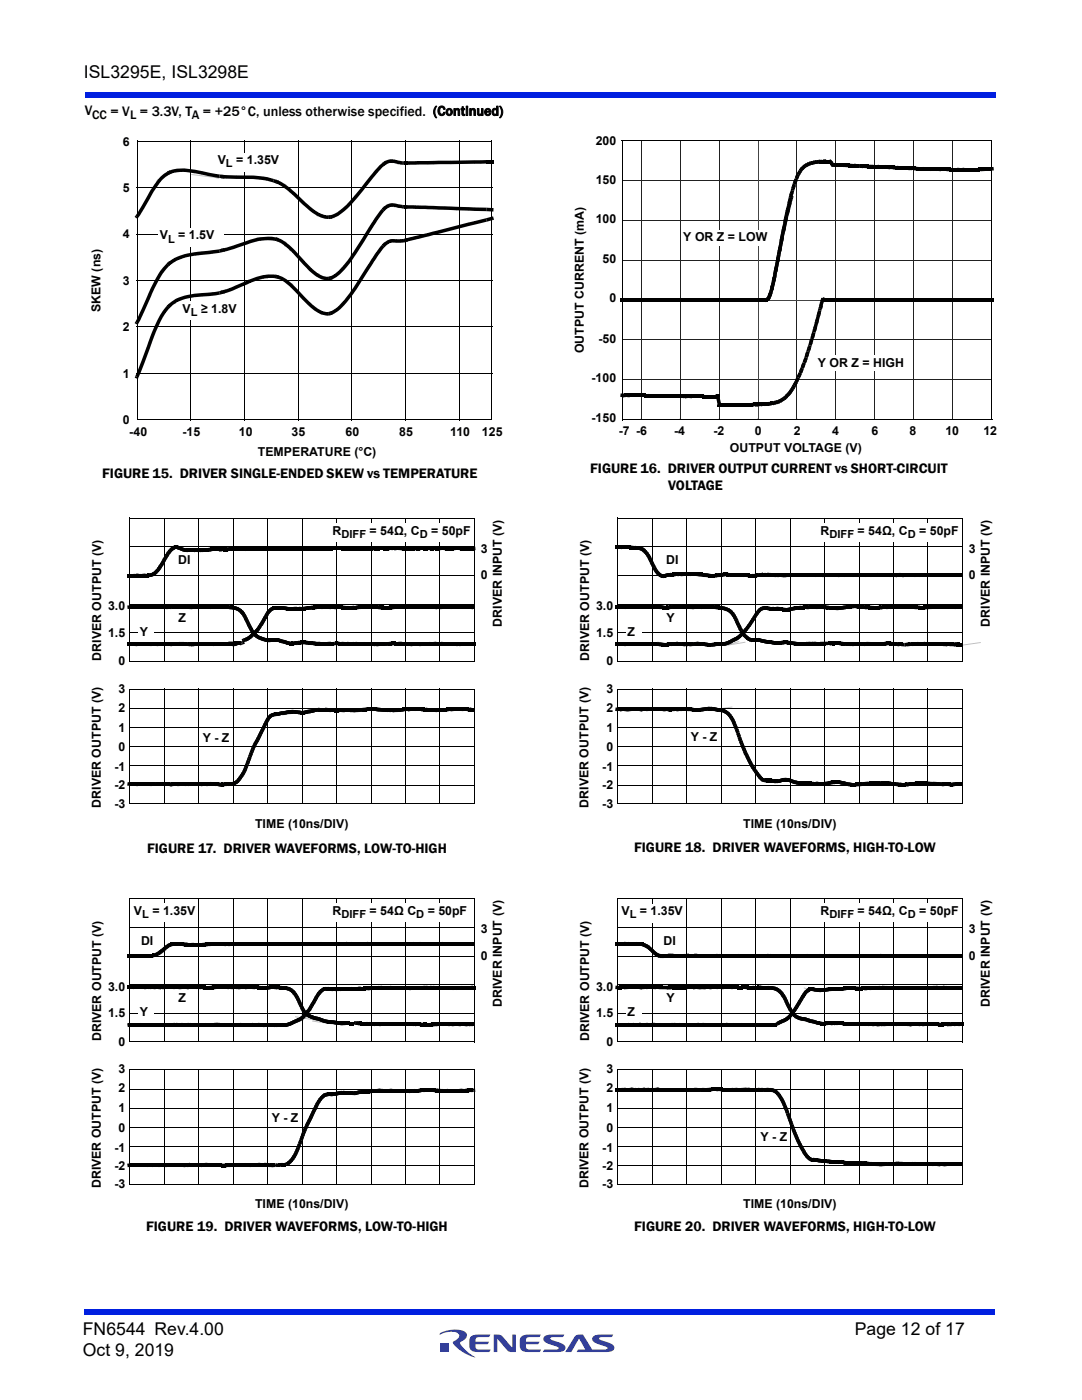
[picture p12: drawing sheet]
<svg xmlns="http://www.w3.org/2000/svg" width="216mm" height="279mm" viewBox="0 0 216 279" stroke-linecap="round" stroke-linejoin="round" font-family="sans-serif">
<defs><g id="words">
<g font-size="3.5">
<text x="16.7" y="15.6">ISL3295E, ISL3298E</text>
<text x="16.5" y="266.5">FN6544 Rev.4.00</text>
<text x="170.6" y="266.5">Page 12 of 17</text>
<text x="16.5" y="270.7">Oct 9, 2019</text>
</g>
<g font-size="2.8">
<text x="16.9" y="23.1">V</text>
<text x="20.4" y="95.3">FIGURE 15. DRIVER SINGLE-ENDED SKEW vs TEMPERATURE</text>
<text x="117.8" y="94.3">FIGURE 16. DRIVER OUTPUT CURRENT vs SHORT-CIRCUIT</text>
<text x="133.4" y="97.8">VOLTAGE</text>
<text x="29.3" y="170.2">FIGURE 17. DRIVER WAVEFORMS, LOW-TO-HIGH</text>
<text x="126.5" y="170">FIGURE 18. DRIVER WAVEFORMS, HIGH-TO-LOW</text>
<text x="29.1" y="245.7">FIGURE 19. DRIVER WAVEFORMS, LOW-TO-HIGH</text>
<text x="126.5" y="245.7">FIGURE 20. DRIVER WAVEFORMS, HIGH-TO-LOW</text>
</g>
<g font-size="2.5">
<text x="18.4" y="23.7">CC = VL = 3.3V, TA = +25°C, unless otherwise specified. (Continued)</text>
<text x="24.5" y="29">6</text>
<text x="118.9" y="28.9">200</text>
<text x="43.5" y="32.8">V</text>
<text x="24.5" y="38.3">5</text>
<text x="118.9" y="36.7">150</text>
<text x="24.5" y="47.6">4</text>
<text x="31.9" y="47.8">V</text>
<text x="118.9" y="44.5">100</text>
<text x="120.2" y="52.5">50</text>
<text x="136.3" y="48.2">Y OR Z = LOW</text>
<text x="24.5" y="56.8">3</text>
<text x="20" y="62.3" transform="rotate(-90 20 62.3)">SKEW (ns)</text>
<text x="36.4" y="62.5">V</text>
<text x="121.6" y="60.3">0</text>
<text x="24.5" y="66.1">2</text>
<text x="116.5" y="70.5" transform="rotate(-90 116.5 70.5)">OUTPUT CURRENT (mA)</text>
<text x="119.4" y="68.4">-50</text>
<text x="24.5" y="75.4">1</text>
<text x="118" y="76.2">-100</text>
<text x="163.2" y="73.2">Y OR Z = HIGH</text>
<text x="24.5" y="84.6">0</text>
<text x="25.8" y="87.1">-40</text>
<text x="36.4" y="87.1">-15</text>
<text x="47.6" y="87.1">10</text>
<text x="58.2" y="87.1">35</text>
<text x="68.9" y="87.1">60</text>
<text x="79.6" y="87.1">85</text>
<text x="89.8" y="87.1">110</text>
<text x="96.2" y="87.1">125</text>
<text x="118" y="84.3">-150</text>
<text x="123.5" y="86.7">-7 -6</text>
<text x="134.5" y="86.7">-4</text>
<text x="142.4" y="86.7">-2</text>
<text x="150.6" y="86.7">0</text>
<text x="158.4" y="86.7">2</text>
<text x="166.1" y="86.7">4</text>
<text x="173.9" y="86.7">6</text>
<text x="181.5" y="86.7">8</text>
<text x="188.6" y="86.7">10</text>
<text x="196.2" y="86.7">12</text>
<text x="51.5" y="91">TEMPERATURE (°C)</text>
<text x="145.6" y="90.2">OUTPUT VOLTAGE (V)</text>
<text x="66.4" y="106.7">R</text>
<text x="73.8" y="106.7">= 54Ω, C</text>
<text x="86" y="106.7">= 50pF</text>
<text x="163.7" y="106.7">R</text>
<text x="171.1" y="106.7">= 54Ω, C</text>
<text x="183.4" y="106.7">= 50pF</text>
<text x="35.6" y="112.6">DI</text>
<text x="95.9" y="110.3">3</text>
<text x="132.9" y="112.6">DI</text>
<text x="193.3" y="110.3">3</text>
<text x="95.9" y="115.5">0</text>
<text x="193.3" y="115.5">0</text>
<text x="21.6" y="121.8">3.0</text>
<text x="35.6" y="124.1">Z</text>
<text x="100.2" y="125" transform="rotate(-90 100.2 125)">DRIVER INPUT (V)</text>
<text x="118.9" y="121.8">3.0</text>
<text x="133" y="124.1">Y</text>
<text x="197.5" y="125" transform="rotate(-90 197.5 125)">DRIVER INPUT (V)</text>
<text x="20.2" y="131.8" transform="rotate(-90 20.2 131.8)">DRIVER OUTPUT (V)</text>
<text x="21.6" y="127.1">1.5</text>
<text x="27.9" y="126.9">Y</text>
<text x="117.6" y="131.8" transform="rotate(-90 117.6 131.8)">DRIVER OUTPUT (V)</text>
<text x="118.9" y="127.1">1.5</text>
<text x="125.2" y="126.9">Z</text>
<text x="23.6" y="132.7">0</text>
<text x="121" y="132.7">0</text>
<text x="23.6" y="142.1">2</text>
<text x="23.6" y="138.3">3</text>
<text x="121" y="142.1">2</text>
<text x="121" y="138.3">3</text>
<text x="23.6" y="149.9">0</text>
<text x="23.6" y="146.1">1</text>
<text x="40.4" y="148.1">Y - Z</text>
<text x="121" y="149.9">0</text>
<text x="121" y="146.1">1</text>
<text x="137.8" y="147.9">Y - Z</text>
<text x="22.8" y="153.9">-1</text>
<text x="120.2" y="153.9">-1</text>
<text x="20.1" y="161.2" transform="rotate(-90 20.1 161.2)">DRIVER OUTPUT (V)</text>
<text x="22.8" y="161.2">-3</text>
<text x="22.8" y="157.5">-2</text>
<text x="117.5" y="161.2" transform="rotate(-90 117.5 161.2)">DRIVER OUTPUT (V)</text>
<text x="120.2" y="161.2">-3</text>
<text x="120.2" y="157.5">-2</text>
<text x="50.9" y="165.2">TIME (10ns/DIV)</text>
<text x="148.3" y="165.2">TIME (10ns/DIV)</text>
<text x="26.7" y="182.6">V</text>
<text x="66.4" y="182.6">R</text>
<text x="73.8" y="182.6">= 54Ω C</text>
<text x="85.3" y="182.6">= 50pF</text>
<text x="124" y="182.6">V</text>
<text x="127.7" y="182.6">= 1.35V</text>
<text x="163.7" y="182.6">R</text>
<text x="171.1" y="182.6">= 54Ω, C</text>
<text x="183.4" y="182.6">= 50pF</text>
<text x="28.2" y="188.7">DI</text>
<text x="95.9" y="191.5">0</text>
<text x="95.9" y="186.3">3</text>
<text x="132.4" y="188.5">DI</text>
<text x="193.3" y="191.5">0</text>
<text x="193.3" y="186.3">3</text>
<text x="21.6" y="197.8">3.0</text>
<text x="118.9" y="197.8">3.0</text>
<text x="21.6" y="203">1.5</text>
<text x="27.9" y="202.8">Y</text>
<text x="35.6" y="200">Z</text>
<text x="100.2" y="201" transform="rotate(-90 100.2 201)">DRIVER INPUT (V)</text>
<text x="118.9" y="203">1.5</text>
<text x="125.2" y="202.8">Z</text>
<text x="133" y="200">Y</text>
<text x="197.5" y="201" transform="rotate(-90 197.5 201)">DRIVER INPUT (V)</text>
<text x="20.2" y="207.8" transform="rotate(-90 20.2 207.8)">DRIVER OUTPUT (V)</text>
<text x="23.6" y="208.7">0</text>
<text x="117.6" y="207.8" transform="rotate(-90 117.6 207.8)">DRIVER OUTPUT (V)</text>
<text x="121" y="208.7">0</text>
<text x="23.6" y="214.2">3</text>
<text x="121" y="214.2">3</text>
<text x="23.6" y="218">2</text>
<text x="121" y="218">2</text>
<text x="23.6" y="225.8">0</text>
<text x="23.6" y="222">1</text>
<text x="54.2" y="224">Y - Z</text>
<text x="121" y="225.8">0</text>
<text x="121" y="222">1</text>
<text x="151.7" y="227.7">Y - Z</text>
<text x="22.8" y="233.5">-2</text>
<text x="22.8" y="229.8">-1</text>
<text x="120.2" y="233.5">-2</text>
<text x="120.2" y="229.8">-1</text>
<text x="20.1" y="237.2" transform="rotate(-90 20.1 237.2)">DRIVER OUTPUT (V)</text>
<text x="22.8" y="237.1">-3</text>
<text x="117.5" y="237.2" transform="rotate(-90 117.5 237.2)">DRIVER OUTPUT (V)</text>
<text x="120.2" y="237.1">-3</text>
<text x="50.9" y="241.2">TIME (10ns/DIV)</text>
<text x="148.3" y="241.2">TIME (10ns/DIV)</text>
</g>
<g font-size="2.2">
<text x="45.1" y="33.4">L = 1.35V</text>
<text x="33.5" y="48.4">L = 1.5V</text>
<text x="38.1" y="63.1">L ≥ 1.8V</text>
<text x="68.1" y="107.3">DIFF</text>
<text x="83.8" y="107.3">D</text>
<text x="165.5" y="107.3">DIFF</text>
<text x="181.1" y="107.3">D</text>
<text x="28.4" y="183.2">L = 1.35V</text>
<text x="68.1" y="183.2">DIFF</text>
<text x="83.1" y="183.2">D</text>
<text x="125.7" y="183.3">L</text>
<text x="165.5" y="183.2">DIFF</text>
<text x="181.1" y="183.2">D</text>
</g>
</g></defs>
<g fill="#333f99">
<path d="M98.5 266.3h.7a1.2 1.2 0 0 1 1.1 .5l1.9 2.2v-2.7h.7v3.5h-.7a1.04 1.04 0 0 1-1-.4l-2-2.2v2.6h-.7z"/>
<path d="M93.9 266.8l.8-.4 3.2-.1-.3 .5-2.3 .1a.7 .7 0 0 0-.4 .9h2.7l-.4 .5h-2.3v.4l.2 .5 .2 .1h2.6l-.3 .5h-2.3a1.36 1.36 0 0 1-1.7-1.2l.1-1.5z"/>
<path d="M104 266.8l.8-.4 3.1-.1-.3 .5-2.3 .1a.7 .7 0 0 0-.3 .9h2.7l-.4 .5h-2.3v.4l.1 .5 .3 .1h2.6l-.3 .5h-2.3a1.36 1.36 0 0 1-1.7-1.2l.1-1.5z"/>
<path d="M108.6 266.7l.8-.3 3.2-.1-.3 .5-2.5 .2v.3l.6 .2a3.4 3.4 0 0 1 2.4 1.3 .85 .85 0 0 1-1 1h-3.5l.3-.4 2.8-.2v-.3l-.6-.2a3.4 3.4 0 0 1-2.4-1.3l.1-.5z"/>
<path d="M114.8 266.6a1.8 1.8 0 0 1 1.5-.3l1.9 3h2.3l.7-.1v-.3l-.6-.2a3.4 3.4 0 0 1-2.4-1.3 .85 .85 0 0 1 1-1l3.2-.1-.3 .5-2.5 .2v.3l.6 .2a3.4 3.4 0 0 1 2.4 1.3 .85 .85 0 0 1-1 1h-6.5l.3-.4 1.4-.1-1.2-2.1-1.6 2.6h-1.2z"/>
<path d="M88 268h1.6v1.7h-1.6z"/>
<path d="M87.8 266.1a5.6 5.6 0 0 1 5.1-.2 1.19 1.19 0 0 1-.8 1.8l-.3 .3a6.8 6.8 0 0 0 3 2.9 7.1 7.1 0 0 1-4.4-3l.5-.4a.81 .81 0 0 0 .7-.8 .81 .81 0 0 0-.6-.8 5.3 5.3 0 0 0-3.3 .4z"/>
</g>
<g fill="#001fe0">
<path d="M16.9 261.3h181.7v1h-181.7z"/>
<path d="M16.9 18.4h181.7v1h-181.7z"/>
</g>
<path d="M27.2 37.4l.1 .1zM38 28.1l.1 .1zM48.7 28.1l.2 .1zM59.4 28.1l.2 .1zM70.1 28.1l.2 .1zM80.9 28.1l.1 .1zM91.6 28.1l.2 .1zM27.2 55.9l.1 .2zM27.2 46.7l.1 .1zM27.2 74.4l.1 .2zM27.2 65.2l.1 .1z" fill="#000"/>
<g fill="none" stroke="#000" stroke-width=".2">
<path d="M27.3 28.2h70.8M27.3 37.5h70.9M27.3 28.1v55.8M38.1 28.2v55.7M48.8 28.2v55.7M59.5 28.2v55.7M70.2 28.2v55.7M80.9 28.2v55.7M91.7 28.2v55.7M98.1 28.1v55.7M27.3 56h70.9M27.3 46.7h70.9"/>
<path d="M27.3 74.5h70.9M27.3 65.2h70.9M27.3 83.8h70.9"/>
</g>
<g fill="#fff">
<path d="M43.1 30.5h13.1v3.8h-13.1z"/>
<path d="M31.5 45.5h13.1v3.8h-13.1z"/>
<path d="M36.1 60.2h11.6v3.7h-11.6z"/>
</g>
<g fill="#000">
<path d="M33.4 34.2l.2-.1 .3 .7-.2 .1zM33.6 34.1l.3-.1 .3 .6-.3 .2zM33.3 34.2l.3-.1 .3 .7-.3 .1zM33.6 34.1l.9-.3h-.1a13.5 13.5 0 0 1 6.1 .4l1.3 .3-.2 .7 .2-.7 1.4 .2-.1 .7 .1-.7 .6 .1v.7l-5.6-.7 5.6 .7-3.6-.7 .2-.6-.2 .6-1.4-.2 .1-.7-.1 .7-1.4-.2 .1-.7-.1 .7-.6-.1 .1-.7-.1 .7h-.6v-.7v.7l-.7 .1v-.7l.1 .7h-.6l-.1-.7 .1 .7-.3 .1-.1-.7 .1 .7-.3 .1-.2-.7 .2 .7-.5 .2zM43.8 34.8l.7 .1-.1 .7-.6-.1zM44.2 34.9h.3v.7h-.4zM44.5 34.9h.7l-.1 .7 .1-.7 2 .1v.7v-.7h3.4l2.7 .3 .7 .2-.2 .7 .2-.7 .7 .2-.2 .7-1.4-.4 .2-.7-.1 .7-.7-.1 .1-.7-.1 .7h-.7l.1-.7-.1 .7-1.3-.2 .1-.7-.1 .7-6-.1zM44.5 34.9h.4l-.1 .7h-.4zM54.7 35.7l.7 .3-.3 .6-.7-.2zM55.4 36l.3 .1-.3 .6-.3-.1zM55.1 35.8l.3 .2-.3 .6-.3-.1zM55.4 36l1.7 1-.3-.3 1.4 1.1-.5 .5 .4-.5 2.7 2.5-.4 .5 .4-.5 1.3 1.1-.4 .6 .4-.6 .8 .7-.4-.4 .3 .3-.4 .5 .4-.6 .7 .5-.4 .6 .3-.6 .4 .1-.3 .7 .3-.7 .6 .3-.2 .7 .1-.7 .7 .2-.1 .7v-.7h.4v.7v-.7h.3v.7l-1.3-.2-1.9-1-.3-.3 .4-.5-.4 .5-.4-.2-.7-.6 .5-.5-.5 .5-2.6-2.5 .4-.5-.4 .5-1.1-.9 .5-.5-.4 .5-.7-.5 .4-.5-.4 .5-.3-.2 .4-.6-.4 .6-.4-.2 .4-.6-.3 .6-.4-.2 .4-.6-.3 .6-.7-.3z"/>
<path d="M76.3 32.5l.2-.1 .4 .5-.2 .2zM76.2 32.6l.3-.2 .4 .5-.3 .2zM76.5 32.4l1.3-.6-.4 .1 .8-.1h.2v.7v-.7h.3l.5 .2-.2 .6 .1-.6h.3l-.1 .7 .1-.7 .6 .1-.1 .7v-.7l.4 .1-.1 .7-.7-.2 .2-.6-.1 .7-1.1-.3 .2-.7-.1 .7h-.5l.1-.7-.1 .7h-.2v-.7l.1 .7h-.3l-.1-.7 .2 .7-.2 .1-.2-.7 .2 .7-.3 .1-.2-.7 .3 .6-.3 .2-.3-.7 .4 .6-.3 .2zM76.5 32.4l.3-.2 .4 .5-.3 .2zM80.3 32.2h.3v.7h-.4zM80.6 32.2h.7v.7h-.7zM80.6 32.2h.4v.7h-.4zM81 32.2h.3v.7v-.7h1.6l.1 .7-.1-.7 .5-.1h2v.7v-.7h1.1v.7v-.7h3.4l.1 .7-.1-.7 6-.1v.7v-.7l1.1-.1 .1 .7-2.4 .1v-.7l.1 .7-7.2 .1v-.7v.7h-4.2v-.7v.7l-1.7 .1v-.7v.7h-.7zM97 31.9h1.5v.7h-1.5zM27.1 43l.5 .4-.2 .3-.5-.4zM32 35.2l1.1-.8 .4 .6-.4-.5 .3-.3 .3 .7-.5 .3-.3-.6 .3 .6-.2 .1-.4-.5 .4 .5-.5 .5-.5-.6 .5 .5-.4 .5-.5-.5 .5 .5-.4 .5-.5-.4 .5 .4-.4 .6-.5-.4 .5 .4-.7 1.1-.6-.4 .6 .4-2.2 3.8-.6-.3 .6 .3-.8 1.2-.5-.4 .4-.5 .5 .3-.6-.3 .8-1.2 .6 .3-.6-.3 1.1-2 .6 .4-.6-.4 1.5-2.4zM33.3 52.6l.2-.3 .5 .6-.3 .2z"/>
<path d="M33.5 52.3l.3-.2 .4 .5-.2 .3zM33.3 52.5l.2-.2 .5 .6-.3 .2zM33.5 52.3l1-.6 .3 .6-.4-.6 2.3-1 2.1-.4 2.9-.3 .1 .7-.1-.7 2.1-.2v.7l-1.3 .1-.1-.7 .1 .7-2.2 .3v-.7v.7h-.7l-.1-.7 .1 .7-.7 .1-.1-.7 .1 .7-1.4 .3-.1-.7 .1 .7-.6 .1-.2-.7 .2 .7-.6 .2-.2-.6 .2 .6-.7 .3-.2-.7 .3 .7-.6 .2-.3-.6 .3 .6-.6 .4-.4-.6 .4 .6-.3 .2-.4-.6 .4 .6-.2 .2zM43.7 58.1l.7-.2 .2 .7-.7 .2zM43.7 49.8l.7-.2 .2 .7-.7 .1zM44.4 57.9l.3-.1 .2 .7-.3 .1zM44 58l.4-.1 .2 .7-.4 .1zM44.4 57.9l.7-.2 .2 .7-.3-.6 .7-.3 .3 .7-.3-.7 .7-.2 .3 .6-.3-.6 2.7-1.2 .3 .6-.4-.6 .7-.3-.1 .1 1.5-.6 2.1-.5 .1 .7-.1-.7h1.7l-.1 .7h-.3l.1-.7-.1 .7h-1v-.7l.1 .7-1 .1-.1-.7 .2 .7-1.4 .3-.2-.6 .2 .6-1.3 .6-.3-.7 .3 .6-1.4 .6-.2-.6 .3 .6-1.4 .6-.2-.6 .2 .6-2 .8h.1l-.8 .2zM44.4 49.6l.3-.1 .2 .7-.3 .1zM44.1 49.7l.3-.1 .2 .7h-.4zM44.4 49.6l.7-.2 .2 .7-.3-.6 1.4-.5 .2 .7-.2-.6 2.7-1 .2 .7-.2-.7 1.9-.6a10.3 10.3 0 0 1 3.9-.1l-.1 .6-3.6-.6 3.6 .6-.7-.1 .2-.7-.1 .7h-1v-.7l.1 .7-.7 .1-.1-.7 .1 .7-.7 .1-.1-.7 .1 .6-.6 .2-.2-.7 .2 .7-1.4 .4-.2-.7 .3 .7-2.7 .9-.2-.7 .2 .7-.7 .2-.7 .2-.2-.7 .2 .7-1.3 .4zM54.9 54.8l.4 .1-.1 .7-.4-.1z"/>
<path d="M54.9 47.4h.4l-.1 .7-.4-.1zM55.3 54.9h.3l-.1 .7h-.3zM55.3 47.4l.3 .1-.1 .7-.3-.1zM55 54.8l.3 .1-.2 .7-.3-.1zM55.3 54.9l1.8 .8 1.4 1.2-.3-.4 2.6 2.8-.5 .5 .5-.5 1 1-.4 .5 .4-.5 .4 .3-.5 .5 .4-.5 .4 .3-.4 .5 .4-.5 .7 .5-.4 .6 .3-.6 .7 .4-.3 .6 .3-.6 .6 .3-.2 .7 .1-.7 .7 .2-.1 .6 .1-.6h.3v.7l-.1-.7h.4l.1 .6-.5 .1-1.1-.2-.3-.2 .3-.6-.3 .6-1.1-.6-1-.9 .4 .4-3.1-3.1 .5-.5-.5 .5-1-1 .5-.5-.5 .5-.3-.4 .5-.5-.5 .6-1-.8 .4-.6-.4 .6-.6-.4 .3-.6-.3 .6-.3-.1 .2-.7-.2 .7-.4-.2 .3-.6-.2 .6h-.4zM55 47.3l.4 .2-.3 .6-.3-.1zM55.4 47.5l1 .4 1.1 .8-.5 .5 .5-.5 .7 .6-.5 .5 .4-.5 .7 .7 2.1 2.2-.6 .4 .5-.4 1.4 1.3-.5 .5 .4-.5 .7 .6-.4 .5 .4-.5 .4 .3-.5 .5 .4-.5 .4 .2-.4 .6 .3-.6 .7 .3-.3 .7 .3-.7 .3 .2-.2 .6 .1-.6 .4 .1-.1 .6 .1-.6h.3l-.1 .7v-.7h.4v.7v-.7h.3l.1 .7h-.8l-.8-.2-.7-.3 .4-.6-.3 .6-1.5-1 .4 .2-1.1-.9 .5-.5-.4 .5-3.1-3.3 .5-.4-.4 .4-.4-.3 .5-.5-.5 .5-.7-.6 .5-.5-.4 .5-.7-.5 .3 .2-.3-.2 .4-.6-.4 .6-.3-.3 .4-.5-.4 .5-.4-.2 .4-.6-.3 .6-.4-.2 .4-.6-.3 .7-.7-.3zM65.5 55.2h.4l.1 .6-.3 .1zM65.6 43h.3l.1 .7h-.4zM65.5 55.3l.3-.1 .3 .6-.4 .2zM76.2 41.7l.5 .4-.2 .3-.6-.5 .6 .5-.3 .3-.6-.4 .6 .4-.8 1.2-.6-.4 .6 .4-.7 1-.5-.4 .5 .4-.6 1-.6-.4 .6 .4-.7 1.1-.6-.4 .6 .4-2.5 3.9-.6-.4 .6 .4-1.1 1.6-2.2 2.5 .1-.2-1.6 1-.3-.6 .3-.1 .3 .6-.3-.6 .7-.4 .4 .6-.5-.6 .4-.3 .5 .6-.5-.6 .4-.3 .4 .5-.4-.5 .3-.3 .5 .5-.5-.5 .4-.4 .5 .5-.5-.5 .3-.4 .5 .5-.5-.5 .7-.9 .6 .4-.6-.4 .8-1 .5 .4-.5-.4 .7-1.1 .6 .4-.6-.4 1.4-2.2 .6 .3-.6-.3 1.7-2.8 .6 .4-.6-.4 .7-1 .6 .4-.6-.4zM65.5 43.1l.3-.1 .2 .6-.3 .1z"/>
<path d="M75.7 33l.6-.5 .4 .6-.3 .2-.4-.5 .4 .5-.2 .2-.5-.5 .5 .5-.3 .3 .3-.3-.9 1-.5-.5 .5 .5-.6 .7-.5-.4 .5 .4-1.3 1.7-.6-.5 .6 .5-3.2 3.8-1.6 1.5 .2-.1-1.4 1 .5-.3-.4 .3-1.5 .5-.2-.6 .4-.1 .2 .7-.3-.7 .4-.1 .3 .6-.3-.6 .3-.2 .3 .7-.3-.7 .4-.2 .3 .7-.4-.6 .4-.3 .4 .6-.4-.6 .3-.2 .4 .5-.4-.5 .4-.3 .4 .5-.4-.5 .7-.7 .5 .6-.5-.5 .4-.4 .5 .5-.5-.5 .3-.4 .6 .5-.6-.5 1.1-1.2 .6 .4-.6-.4 1.5-1.8 .5 .4-.5-.4 2.3-2.9 .6 .4-.6-.4 .9-1 .5 .4-.5-.4zM65.9 55.2l.3-.1 .1 .7h-.3zM65.9 43l.4-.1v.7l-.3 .1zM76.4 48.6l.5 .5-.2 .2-.5-.4zM76.4 41.4l.5 .5-.2 .2-.5-.4zM76.7 48.4l.5 .4-.3 .3-.5-.5zM76.7 41.1l.5 .5-.3 .3-.5-.5zM76.2 48.8l.3-.2 .4 .5-.2 .2zM76.5 48.6l.8-.6 .8-.3 1 .1v.7v-.7h.8v.7v-.7l.7-.1 .1 .7h-.4l-.1-.7 .1 .7h-1.7v-.7v.7h-.5v-.7l.1 .7h-.2l-.1-.6 .1 .6-.2 .1-.2-.6 .2 .6-.2 .1-.3-.6 .3 .6-.4 .3-.4-.6 .4 .6-.3 .2zM76.2 41.6l.3-.2 .4 .5-.2 .2zM76.5 41.4l.8-.6 1.1-.2h.3l-.1 .7v-.7h.3l.3 .1-.2 .7 .1-.7 .6 .1-.1 .7v-.7l.7 .1-.1 .7h.3l-.7-.1 .2-.7-.1 .7-.7-.1 .2-.7-.1 .7-.6-.1 .2-.7-.1 .7-.5-.1 .1-.6v.7h-.3v-.7l.1 .6-.2 .1-.1-.7 .1 .7h-.2l-.2-.6 .2 .6-.2 .1-.3-.6 .3 .6-.2 .1-.3-.6 .3 .6-.2 .2-.4-.6 .4 .6-.3 .2zM80.3 40.9h.3v.7h-.4z"/>
<path d="M80.5 47.7l.4-.1 .1 .7-.3 .1zM80.6 40.9l.4 .1-.1 .7-.3-.1zM80.6 41h.4v.7h-.4zM80.5 47.7l.4-.1 .2 .7-.3 .1zM80.9 47.6l.7-.2 .2 .7-.2-.7 .8-.2 .2 .7-.2-.7 .9-.2 .2 .7-.2-.7 2-.5 .2 .7-.2-.7 2.2-.5 .2 .6-.2-.6 7.2-1.9 .1 .7-.1-.7 2.3-.5 .2 .6h.1l-3.7 .9-.1-.7 .1 .7-7 1.8-.2-.7 .2 .7-1 .3-.6 .1-.2-.7 .2 .7-.6 .1-.1-.6 .1 .6-1.4 .4-.1-.7 .1 .7-.8 .2-.2-.7 .2 .7-.8 .2-.2-.7 .2 .7-.3 .1zM80.9 47.6l.3-.1 .2 .7-.4 .1zM81 41h2l-.1 .7v-.7h1v.7v-.7l1.5 .1v.7v-.7h2.2v.7v-.7l3.5 .2v.7v-.7l3.7 .1-.1 .7 .1-.7h2.3l-.1 .7-3.5-.1 .1-.7-.1 .7-3.6-.1 .1-.7-.1 .7h-1.1v-.7v.7l-2.3-.1v-.7v.7l-1.6-.1v-.7v.7h-1.5v-.7v.7h-.9v-.7v.7h-1.5zM81 41h.3v.7h-.4zM97 43.6l1-.3 .2 .6-1 .3zM97.1 41.4l1 .1v.7l-1.1-.1zM98 43.3l.4-.1 .2 .7h-.4zM98.1 41.5h.4l-.1 .7h-.3z"/>
<path d="M27 75.1l.6 .2-.1 .3-.6-.2zM33.2 61.1l-.1 .1 .2-.1 .5 .4-.5 .6-.6-.4 .6 .4-.3 .4-.5-.5 .6 .4-.5 .8-.6-.4 .6 .4-.2 .3-.6-.3 .6 .3-.2 .4-.6-.3 .6 .3-.8 1.7-.7-.3 .7 .3-.4 1-.7-.3 .7 .2-.4 1-.6-.2 .6 .2-.4 1-.6-.2 .6 .2-2.6 6.8-.6-.2 .4-1 .7 .3-.7-.3 .8-1.9 .6 .3-.6-.3 1.1-2.9 .6 .2-.6-.2 1-3 1.6-3.3-.1 .2zM27 64.2l.6 .3-.1 .3-.6-.3zM33.3 52.6l.5 .5-.8 .8-.5-.5 .5 .5-.4 .6-.6-.5 .6 .4-.4 .7-.6-.4 .6 .4-.4 .7-.6-.4 .6 .4-.4 .7-.6-.3 .6 .3-.4 .8-.6-.3 .6 .3-.4 .8-.6-.3 .6 .3-.4 .8-.6-.3 .6 .3-1.8 4.1-.6-.3 .6 .3-.8 1.5-.6-.3 .4-.7 .6 .3-.6-.3 .8-1.6 .6 .3-.6-.3 1.1-2.5 .6 .3-.6-.3 1-2.4-.2 .5 1.9-3.4zM33.5 60.8l.5 .5-.2 .3-.5-.5zM33.5 60.8l.3-.2 .4 .5-.2 .2zM33.3 61l.2-.2 .5 .5-.3 .2zM33.5 60.8l.9-.7 .4 .5-.4-.5 .7-.5-.4 .3 1.3-.7-.1 .1 1.5-.4 4.3-.5v.7v-.7l1.4-.1 .1 .6-.1-.6 .6-.2 .3 .7-1.5 .2-.1-.7 .1 .7-2.2 .2v-.7v.7l-1.4 .1v-.7v.7l-1.4 .2-.1-.6 .1 .6-.6 .2-.2-.7 .2 .7-.6 .2-.2-.7 .2 .7-.3 .1-.3-.6 .3 .6-.4 .2-.2-.7 .3 .6-.4 .2-.2-.7 .3 .7-.3 .2-.4-.6 .4 .6-.3 .1 .6-.3-.9 .6-.4-.6 .4 .5-.2 .3-.5-.6 .5 .5-.3 .3zM65.5 62.3l.4-.1 .1 .7h-.3zM65.5 62.3l.3-.1 .3 .7-.4 .1zM76.2 48.9l.5 .4-.2 .3-.6-.5 .6 .5-.3 .4-.6-.5 .6 .4-.3 .4-.5-.4 .5 .4-.6 .8-.5-.4 .6 .4-.7 1-.5-.4 .5 .3-1.3 2.1-.6-.3 .6 .3-2.9 4.5-.5-.4 .5 .4-.3 .5 .1-.2-2.4 2.8-1.8 1.2-.3-.7 .3-.1 .3 .6-.3-.6 .3-.2 .4 .6-.4-.6 .4-.2 .4 .6-.4-.6 .3-.3 .5 .6-.5-.5 .4-.3 .4 .5-.4-.5 .3-.3 .5 .4-.5-.4 .4-.4 .5 .4-.5-.4 .3-.5 .5 .5-.5-.4 .4-.5 .5 .4-.5-.4 .7-.9 .6 .4-.6-.4 1.1-1.6 .6 .4-.6-.4 2.8-4.4 .6 .4-.6-.4 .3-.5 .6 .4-.6-.4 .7-1 .6 .4-.6-.4 .6-.9 .6 .4-.6-.4zM65.9 62.2l.3-.1 .1 .7-.3 .1z"/>
</g>
<path d="M124.2 75.7h.2v.2h-.2z" fill="#212121"/>
<path d="M124.3 75.8h73.6" fill="none" stroke="#212121" stroke-width=".2"/>
<path d="M124.2 67.8h.2v.1h-.2z" fill="#212121"/>
<path d="M124.3 67.8h73.6" fill="none" stroke="#212121" stroke-width=".2"/>
<path d="M124.2 51.8h.2v.2h-.2z" fill="#212121"/>
<path d="M124.3 51.9h73.6" fill="none" stroke="#212121" stroke-width=".2"/>
<path d="M124.2 43.9h.2v.2h-.2z" fill="#212121"/>
<path d="M124.3 44h73.6" fill="none" stroke="#212121" stroke-width=".2"/>
<path d="M124.2 35.9h.2v.2h-.2z" fill="#212121"/>
<path d="M124.3 36h73.6" fill="none" stroke="#212121" stroke-width=".2"/>
<g fill="#212121">
<path d="M127.8 83.5l.2 .1z"/>
<path d="M127.8 83.6h.2z"/>
</g>
<path d="M127.9 28v55.6" fill="none" stroke="#212121" stroke-width=".2"/>
<g fill="#212121">
<path d="M135.6 83.5l.2 .1z"/>
<path d="M135.6 83.6h.2z"/>
</g>
<path d="M135.7 28v55.6" fill="none" stroke="#212121" stroke-width=".2"/>
<g fill="#212121">
<path d="M143.4 83.5l.2 .1z"/>
<path d="M143.4 83.6h.2z"/>
</g>
<path d="M143.5 28v55.6" fill="none" stroke="#212121" stroke-width=".2"/>
<g fill="#212121">
<path d="M151.2 83.5l.1 .1z"/>
<path d="M151.2 83.6h.1z"/>
</g>
<path d="M151.3 28.2v55.4" fill="none" stroke="#212121" stroke-width=".2"/>
<g fill="#212121">
<path d="M158.9 83.5l.2 .1z"/>
<path d="M158.9 83.6h.2z"/>
</g>
<path d="M159 28v55.6" fill="none" stroke="#212121" stroke-width=".2"/>
<g fill="#212121">
<path d="M166.6 83.5l.2 .1z"/>
<path d="M166.6 83.6h.2z"/>
</g>
<path d="M166.7 28v55.6" fill="none" stroke="#212121" stroke-width=".2"/>
<g fill="#212121">
<path d="M174.4 83.5l.2 .1z"/>
<path d="M174.4 83.6h.2z"/>
</g>
<path d="M174.5 28v55.6" fill="none" stroke="#212121" stroke-width=".2"/>
<g fill="#212121">
<path d="M182.2 83.5l.2 .1z"/>
<path d="M182.2 83.6h.2z"/>
</g>
<path d="M182.3 28v55.6" fill="none" stroke="#212121" stroke-width=".2"/>
<g fill="#212121">
<path d="M189.9 83.5l.2 .1z"/>
<path d="M189.9 83.6h.2z"/>
</g>
<path d="M190 28v55.6" fill="none" stroke="#212121" stroke-width=".2"/>
<path d="M197.8 59.8h.1v.2h-.1z" fill="#434343"/>
<path d="M124.2 59.9h73.6" fill="none" stroke="#434343" stroke-width=".2"/>
<g fill="#434343">
<path d="M151.2 83.5l.1 .1z"/>
<path d="M151.2 83.6h.1z"/>
</g>
<path d="M151.3 28v55.6" fill="none" stroke="#434343" stroke-width=".2"/>
<g fill="#fff">
<path d="M162.9 70.9h17.2v3h-17.2z"/>
<path d="M136 45.9h17.2v3h-17.2z"/>
</g>
<g fill="none" stroke="#000" stroke-width=".2">
<path d="M124.1 28h73.8M124.2 27.9v56M197.9 27.9v55.9M124.2 83.8h73.8M25.8 114.9h68.9M25.8 109.2h68.9M25.8 103.3v28.7M25.8 103.4h68.9M32.8 103.3v28.7M39.6 103.3v28.7M46.6 103.3v28.7M53.3 103.3v28.7"/>
<path d="M60.3 103.3v28.7M67.1 103.3v28.7M74.1 103.3v28.7M80.8 103.3v28.7M87.6 103.3v28.7M94.6 103.4v28.6M25.8 132h68.8M25.8 126.3h68.9M25.8 120.6h68.9M25.8 137.5v22.9M25.8 137.5h68.9M32.8 137.5v23"/>
<path d="M39.6 137.5v23M46.6 137.5v23M53.3 137.5v23M60.3 137.5v23M67.1 137.5v23M74.1 137.5v23M80.8 137.5v23M87.6 137.5v23M94.6 137.5v23M25.8 160.4h68.8"/>
</g>
<g fill="#000">
<path d="M157.4 39.3l.7 .2-.2 .8-.7-.1zM157.5 39.6l.7 .3-.1 .3-.7-.2zM157.7 39l.6 .2v.3l-.7-.2zM157.6 39.3l.7 .2-.1 .4-.7-.3zM157.6 38.6l.7 .2-.1 .3-.7-.2zM157.7 38.2l.6 .2v.4l-.7-.2zM157.6 38.6l.7 .2-.2 .7-.7-.2zM157.8 37.9l.7 .2-.2 .7-.7-.2zM157.9 37.6l.7 .1-.1 .5-.7-.3zM158 37.2l.7 .2-.1 .4-.7-.2zM158.1 36.9l.7 .2-.1 .3-.7-.2zM158 37.2l.7 .2-.1 .4-.7-.2-.1 .2z"/>
<path d="M158.2 36.6l.6 .2-.1 .6-.7-.2zM158.4 36l.6 .3-.1 .3-.6-.2zM158.5 35.7l.7 .3-.2 .3-.6-.3zM158.4 36l.6 .3-.2 .6-.7-.2zM158.6 35.5l.6 .3-.2 .5-.6-.3zM158.8 35.1l.6 .2-.1 .4-.7-.3zM158.9 34.8l.6 .2-.1 .3-.6-.2zM158.8 35.1l.6 .2-.2 .5-.6-.2zM159 34.6l.6 .3-.2 .4-.6-.2zM159.2 34.3l.6 .3-.2 .3-.6-.3zM159.4 34l.6 .4-.2 .2-.6-.3zM159.2 34.3l.6 .3-.2 .4-.7-.3z"/>
<path d="M159.4 34l.6 .3-.2 .3-.6-.3zM159.4 33.8l.2-.2 .5 .5-.2 .2zM159.7 33.4l.6 .3-.1 .3-.6-.3zM159.6 33.7l.6 .3-.2 .3-.6-.3zM159.6 33.6l.2-.1 .5 .5-.2 .1zM159.8 33.4l.5 .4-.1 .2-.5-.5zM159.8 33.4l.2-.2 .5 .5-.3 .3zM160 33.2l.3-.2 .4 .5-.2 .2zM159.8 33.4l-.1 .1 .3-.3 .5 .5-.2 .2zM160 33.2l.2-.2 .5 .5-.2 .2zM160.2 33l.3-.2 .3 .6-.3 .2zM160.4 32.8l.3-.2 .4 .6-.2 .2z"/>
<path d="M160.3 33l.1-.2 .5 .6-.2 .1zM160.5 32.8l.2-.1 .4 .6-.3 .1zM160.6 32.8l.3-.2 .3 .6-.3 .2zM160.9 32.6l.3-.2 .3 .7-.3 .1zM160.7 32.7l.2-.1 .3 .6-.2 .1zM160.9 32.6l.2-.1 .3 .6-.2 .1zM161 32.5l.3-.1 .2 .6-.3 .1zM161.3 32.4l.3-.1 .3 .6-.3 .1zM161.1 32.5l.2-.1 .3 .6-.2 .1zM161.3 32.4l.2-.1 .2 .7h-.2zM161.4 32.3l.3-.1 .2 .7-.3 .1zM161.7 32.2h.4l.2 .6-.4 .1z"/>
<path d="M161.5 32.3l.4-.1-.4 .1 .2-.1 .2 .7-.2 .1zM161.8 32.2l.3-.1 .2 .7-.4 .1zM162.1 32.1l.4-.1 .1 .7-.3 .1zM161.7 32.2l.4-.1 .2 .7-.4 .1zM162.2 32.1l.4-.1 .1 .7-.4 .1zM162.5 32h.4l.1 .7h-.3zM162.1 32.1l.4-.1 .2 .7-.4 .1zM162.6 32h.3l.1 .7h-.3zM162.9 32l.4-.1 .1 .7-.4 .1zM162.9 32h.2l.1 .7h-.2zM163 31.9h.3l.1 .7h-.4zM163.4 31.9h1.1v.7h-1.1z"/>
<path d="M163.3 31.9h.3l.2 .6-.4 .1zM163.1 32l.2-.1 .1 .7-.4 .1h.2zM163.7 31.9h.4v.7h-.3zM163.3 31.9h.4l.1 .7h-.4zM163.8 31.9h.5v.7h-.5zM164.3 31.8l.3 .1-.1 .6h-.4zM164.6 31.9h1.1v.7h-1.1zM164.5 31.9l.3-.1 .1 .7h-.3zM164.3 31.9h.2l.1 .6-.3 .1zM164.6 31.9h.2l-.1 .7-.2-.1zM164.9 31.9h.4v.7h-.4zM164.7 31.9h.2v.7h-.2z"/>
<path d="M165 31.9h.4v.7h-.4zM165.2 32.3l.5-.5 .2 .2-.4 .5zM165.9 32l.3 .3-.5 .4-.2-.2zM165.4 31.9l.5 .1-.4 .5 .2-.6v.7h-.3zM165.9 32l-.4 .6zM165.7 32.6l.6-.2 .1 .3-.6 .3zM165.8 33l.7-.2zM166.3 32.6l.3 .3-.5 .4-.2-.2zM165.5 32.5l.5-.4 .3 .5-.6 .3 .5-.4 .1 .1-.4 .5-.3-.4 .6-.3-.6 .3-.1-.1 .6-.4-.6 .4zM166.5 32.6h.3v.7h-.3zM166.1 32.6h.4v.7h-.6l-.1-.3zM166.1 32.6h.3l.1 .7h-.3z"/>
<path d="M166.4 32.6h.2l.1 .7h-.2zM166.6 32.5l.3 .1-.1 .7-.3-.1zM166.9 32.6h.3v.7h-.3zM166.6 32.6h.3v.7h-.2zM166.9 32.6h.2l-.1 .7h-.2zM166.9 32.6h.4l-.1 .7h-.3zM167.3 32.6h.3v.7h-.3zM167 32.6h.3v.7h-.3zM167.3 32.6h.7v.7h-.7zM167.7 32.6h.3v.7h-.4zM167.3 32.6h.4l-.1 .7h-.4zM167.8 32.5l.3 .1-.1 .7-.4-.1z"/>
<path d="M168 32.6h.4v.7h-.4zM168.1 32.6h.2l-.2 .7h-.1zM168.1 32.6h.3v.7h-.3zM168.4 32.6h.4v.7h-.4zM168.2 32.6h.2v.7h-.3zM168.5 32.7h.7v.7h-.7zM168.8 32.7h.4l-.1 .7h-.3zM168.4 32.6l.4 .1v.7l-.4-.1zM168.9 32.6l.3 .1v.7l-.4-.1zM169.2 32.7h.3v.7h-.3zM169.2 32.7h.8v.7h-.8zM169.6 32.7h.4l-.1 .7h-.4z"/>
<path d="M169.2 32.7h.4l-.1 .7h-.3zM169.7 32.7h.3l-.1 .7h-.3zM170 32.7h.3v.7h-.3zM170 32.7h.8v.7h-.8zM170.4 32.7h.3v.7h-.4zM170 32.7h.4l-.1 .7h-.4zM170.5 32.6l.3 .1-.1 .7-.4-.1zM170.8 32.7h.3v.7h-.3zM170.8 32.7l.2 .1-.2 .6h-.1zM170.8 32.7l.4 .1-.1 .7-.3-.1zM171.1 32.8h.4v.7h-.4zM170.9 32.8h.2v.7l-.3-.1z"/>
<path d="M171.2 32.7l.4 .1-.1 .7-.3-.1zM171.6 32.8h.3v.7h-.4zM171.2 32.8h.4l-.1 .7h-.4zM171.6 32.8h.7v.7h-.7zM172 32.8l.3 .1-.1 .7-.3-.1zM171.6 32.8h.4l-.1 .7h-.4zM172 32.8h.3v.7h-.3zM172.3 32.8h.4v.7h-.4zM172.4 32.9h.7v.6h-.7zM172.7 32.9h.4l-.1 .7-.3-.1zM172.3 32.8l.4 .1v.6h-.4zM172.8 32.8l.3 .1-.1 .6h-.3z"/>
<path d="M173.1 32.9h.3v.6h-.3zM173.1 32.9h.8v.7h-.8zM173.5 32.9h.3l-.1 .7h-.3zM173.1 32.9h.4l-.1 .7-.4-.1zM173.5 32.9h.4l-.1 .7h-.3zM173.9 32.9h.3v.7h-.3zM174.2 32.9h.4l-.1 .7h-.3zM173.9 32.9h.3v.7h-.4zM174.3 32.9h.7v.7h-.7zM174.7 32.9l.3 .1v.7l-.4-.1zM174.2 32.9h.5l-.1 .7h-.4zM174.7 32.9h.7v.7h-.7z"/>
<path d="M175 32.9h.3v.7h-.3zM175.2 32.9h.3l-.2 .7-.3-.1zM175.4 32.9h.3v.7h-.3zM175.4 33h1.1v.7h-1.1zM175.5 32.9l.2 .1-.2 .7-.2-.1zM175.8 33h.3v.7h-.4zM175.6 33h.2l-.1 .7h-.2zM175.9 33h1v.7h-1zM176.2 33h1.1v.7h-1.1zM176.7 32.9l.4 .1-.2 .7-.3-.1zM177 33.1h1.1v.7h-1.1zM177.1 33h.1l-.1 .7h-.2z"/>
<path d="M177.4 33.1h.3l-.1 .7h-.3zM177.2 33l.2 .1-.1 .7-.2-.1zM177.4 33.1h1v.7h-1zM177.8 33l.3 .1v.7l-.4-.1zM178.2 33.1h.3v.7h-.3zM178.6 33.1h.3l-.1 .7h-.3zM178.1 33.1h.5l-.1 .7h-.4zM178.5 33.1h1.1v.7h-1.1zM178.9 33.1h.3v.7h-.3zM178.5 33.1h.4v.7h-.4zM179 33.1h.3v.7h-.4zM179.7 33.2h.3v.7h-.4z"/>
<path d="M179.3 33.1l.4 .1-.1 .7-.3-.1zM179.7 33.2h1.1v.7h-1.1zM180.1 33.2h.3v.7h-.3zM179.7 33.2h.4v.7h-.5zM180.1 33.2h1.1v.7h-1.1zM180.6 33.1l.3 .1-.1 .7-.3-.1zM181.3 33.2l.3 .1-.1 .7-.3-.1zM180.9 33.2h.4l-.1 .7h-.4zM180.9 33.2h.3v.7h-.4zM181.3 33.3h1v.7h-1zM181.7 33.3h.3l-.1 .7h-.3zM181.2 33.2l.5 .1-.1 .7-.4-.1z"/>
<path d="M181.7 33.3h1.1v.7h-1.1zM182.1 33.2l.4 .1-.1 .7-.4-.1zM182.8 33.3h.4l-.1 .7h-.4zM182.5 33.3h.3l-.1 .7h-.3zM182.5 33.3h.3v.7h-.4zM182.9 33.3h1v.7h-1zM183.2 33.3h.4l-.1 .7h-.3zM182.8 33.3h.4v.7h-.4zM183.2 33.3h1.1v.7h-1.1zM183.6 33.3h.5v.7h-.5zM184 33.4h1.1v.7h-1.1zM184.4 33.4h.3l-.1 .7-.4-.1z"/>
<path d="M184.1 33.3l.3 .1-.2 .6h-.1zM184.4 33.3l.4 .1-.1 .7-.3-.1zM184.8 33.4h1.1v.7h-1.1zM185.1 33.4h.4l-.1 .7h-.3zM184.8 33.4h.3v.7h-.4zM185.2 33.3l.4 .1-.1 .7-.4-.1zM185.6 33.4h.1v.7h-.2zM185.9 33.4h.3v.7h-.3zM185.7 33.4h.2v.7h-.2zM185.9 33.4h.6v.7h-.6zM185.5 33.4h.3l.1 .7h-.3zM185.8 33.4h.2l.1 .7h-.2z"/>
<path d="M186.3 33.4h.3v.7h-.3zM186 33.4h.3v.7h-.2zM186.3 33.4h1.1v.7h-1.1zM186.7 33.4h.3l-.1 .7h-.3zM186.5 33.4h.2l-.1 .7h-.2zM186.8 33.4h.3l-.1 .7h-.3zM187.1 33.4h1.1v.7h-1.1zM187.5 33.4l.3 .1-.1 .7-.3-.1zM187.1 33.4h.4l-.1 .7h-.4zM187.5 33.4h1.1v.7h-1.1zM187.9 33.4h1v.7h-1zM188.3 33.4h.5v.7h-.5z"/>
<path d="M188.7 33.5h1v.7h-1zM189 33.5h.4l-.1 .7h-.3zM188.8 33.4l.2 .1v.7l-.2-.1zM189 33.5h.6v.7h-.6zM189.4 33.5h1.1v.7h-1.1zM189.8 33.5l.4 .1-.2 .7-.3-.1zM189.6 33.5h.2l-.1 .7-.2-.1zM189.8 33.5h1.1v.7h-1.1zM190.2 33.5h.5v.7h-.5zM190.6 33.5h.7v.7h-.7zM190.7 33.5h.6v.7h-.6zM191 33.5h.4l-.1 .7h-.4z"/>
<path d="M191.3 33.5h.4v.7h-.4zM191.4 33.5h.5v.7h-.5zM191.4 33.5h.1v.7h-.2zM191.7 33.5h.3v.7h-.3zM191.5 33.5h.2v.7h-.2zM191.7 33.5h.8v.7h-.8zM192 33.5h.4l.1 .7h-.4zM191.9 33.5h.1l.1 .7h-.2zM192.2 33.5h.7v.7h-.7zM192.5 33.5h.3v.7h-.3zM192.5 33.5h.8v.7h-.8zM192.9 33.5h.3v.7h-.3z"/>
<path d="M192.9 33.5h.8v.7h-.8zM193.3 33.5h.3v.7h-.3zM193.3 33.5h.7v.7h-.7zM193.7 33.5h.3v.7h-.3zM193.7 33.5h.5v.7h-.5zM194 33.5h.4v.7h-.4zM194.1 33.5h.7v.7h-.7zM194.2 33.5h.6v.7h-.6zM194.5 33.5h.7v.7h-.7zM194.8 33.5h.4v.7h-.4zM195.2 33.5h.3v.7h-.3zM195.3 33.5h.7v.7h-.7z"/>
<path d="M194.8 33.6l.3-.1 .2 .7h-.4zM195.1 33.5h.2l.2 .6-.2 .1zM195.6 33.5h.3v.7h-.3zM195.3 33.5h.3v.7h-.2zM196 33.5h.3v.7h-.3zM195.6 33.5h.4v.7h-.3zM196 33.4h.6v.7h-.6zM196.3 33.4h.4v.7h-.3zM196 33.5l.3-.1 .1 .7-.4 .1zM196.4 33.4h.7v.7h-.7zM196.7 33.4l.3-.1 .2 .7-.4 .1zM196.5 33.4h.2l.1 .7h-.2z"/>
<path d="M197.1 33.4h.4v.7h-.4zM196.8 33.4h.3l.1 .7h-.3zM197.1 33.4h.2l.1 .7h-.2zM197.5 33.4h.4v.7h-.4zM197.3 33.4h.2v.7h-.1zM197.2 33.4h.3l.1 .7h-.4zM197.9 33.3h.3l.1 .7h-.3zM197.5 33.4l.4-.1 .1 .7-.4 .1zM153 59.4l.3-.3 .5 .5-.3 .3zM152.9 59.5l.1-.1 .4 .6-.4-.5v-.1l.5 .5-.3 .2zM153.2 59.1l.6 .5-.3 .3-.5-.5zM152.9 59.5l.1-.1 .4 .6-.5-.5 .1-.1 .5 .5-.1 .1-.2 .1z"/>
<path d="M153 59.4l.6 .4-.2 .3-.6-.4zM153 59.5l.6 .3-.2 .3-.6-.3zM153.1 59.3l.6 .3-.1 .2-.6-.4zM153.1 59.3l.6 .3-.1 .2-.6-.3zM153.2 59.1l.6 .4-.2 .2-.6-.3zM153.2 59.1l.6 .3-.1 .2-.6-.3zM153.3 58.6l.7 .3-.2 .3-.6-.3zM153.3 58.7l.7 .3-.2 .3-.6-.3zM153.4 58.3l.7 .2-.1 .4-.7-.2zM153.3 58.7l.7 .2-.2 .5-.6-.3v-.2l.7 .2-.7-.2zM153.4 58.4l.7 .2-.1 .3-.7-.2zM153.3 58.7l.7 .2-.2 .6-.6-.3v-.3l.7 .3-.7-.2z"/>
<path d="M153.5 58.3l.6 .3-.1 .3-.7-.3zM153.5 58.4l.6 .3-.1 .3-.7-.3zM153.5 58.1l.7 .1-.1 .4-.7-.2zM153.5 58.1l.7 .2-.1 .4-.7-.2zM153.7 57.3l.7 .2-.1 .3-.7-.1zM153.8 57l.7 .2-.1 .3-.7-.2zM153.7 57.3l.7 .2-.2 .8-.7-.2 .1-.4 .7 .2-.7-.2zM153.7 57.4l.7 .2-.1 .3-.7-.2zM153.8 57l.7 .2-.1 .4-.7-.2zM153.7 57.4l.7 .2-.2 .7-.7-.1 .1-.5 .7 .2-.7-.2zM153.8 56.9l.7 .2-.1 .4-.7-.2zM154.1 55.6l.7 .2-.1 .4-.7-.2z"/>
<path d="M154.2 55.3l.6 .1v.4l-.7-.2zM154.1 55.6l.7 .2-.3 1.3-.7-.1 .1-.5 .7 .2-.7-.2zM154.1 55.7l.7 .2-.1 .3-.7-.2zM154.2 55.4l.6 .1v.3l-.7-.1zM154.1 55.7l.7 .1-.3 1.4-.7-.1 .1-.5 .7 .2-.7-.2zM154.2 55.2l.7 .2-.1 .4-.7-.2zM154.2 55.2l.7 .2-.1 .5-.7-.2zM154.3 54.8h.7l-.1 .6-.7-.2zM154.3 54.8l.7 .1-.1 .5-.7-.1zM154.5 53.7l.7 .2-.1 .3-.7-.1zM154.5 53.4l.7 .1v.4l-.7-.2zM154.5 53.7l.7 .2-.3 1-.6-.1z"/>
<path d="M154.5 53.8l.7 .1-.1 .4-.7-.2zM154.5 53.4l.7 .2v.3l-.7-.1zM154.5 53.8l.7 .1-.3 1-.6-.1zM154.6 53.3l.7 .1-.1 .5-.7-.1zM154.7 52.7l.7 .2-.2 1-.7-.2zM154.9 51.4l.7 .1v.4l-.7-.2zM154.9 51.7l.7 .2-.3 1.2 .1-.2-.7-.2zM154.9 51.4l.7 .1v.3l-.7-.1zM154.9 51.7l.7 .1-.3 1.6-.7-.1v.1zM154.9 51.7l.7 .2-.1 .3-.7-.1zM154.9 51.7l.7 .1-.1 .4-.7-.1zM155 50.7l.7 .2-.1 1-.7-.2z"/>
<path d="M155 50.7l.7 .1-.1 1-.7-.1zM155.3 49.8l.6 .1v.3l-.7-.1zM155.3 49.4l.7 .2-.1 .3-.6-.1zM155.3 49.8l.6 .1-.2 1-.7-.2zM155.3 49.7l.6 .1v.3l-.7-.1zM155.3 49.3l.7 .2-.1 .3-.6-.1zM155.3 49.7l.6 .1-.2 1-.7-.1zM155.5 48.7l.6 .1-.2 1.1-.6-.1zM155.5 48.6l.6 .1-.2 1.1-.6-.1zM155.6 47.7l.7 .1v.4l-.7-.2zM155.6 47.6l.7 .1v.3l-.7-.1zM155.7 47.4l.7 .1-.1 .3-.7-.1z"/>
<path d="M155.6 47.7l.7 .1-.1 1 .1-.8-.2 .8-.6-.1zM155.7 47.2l.7 .1-.1 .4-.7-.1zM155.6 47.6l.7 .1-.1 1 .1-.6-.2 .6-.6-.1zM155.8 46.7l.7 .1-.2 1-.7-.1zM155.8 46.5l.7 .2-.2 1-.7-.1zM156 45.8l.7 .1v.4l-.7-.2zM156.1 45.4l.7 .2-.1 .3-.7-.1zM156 45.8l.7 .1-.2 1-.7-.2zM156 45.6l.7 .1v.4l-.7-.2zM156.1 45.2l.7 .2-.1 .3-.7-.1zM156 45.6l.7 .1-.2 1-.7-.2zM156.3 44.9l.6 .1-.2 .9-.7-.1z"/>
<path d="M156.3 44.6l.6 .2-.2 .9-.7-.1zM156.4 44l.7 .1-.1 .3-.6-.1zM156.5 43.6l.7 .2-.1 .3-.7-.1zM156.4 44l.7 .1-.2 1-.6-.2zM156.4 43.6l.7 .2-.1 .3-.6-.1zM156.5 43.3l.7 .1-.1 .4-.7-.2zM156.4 43.6l.7 .2-.2 1-.6-.2zM156.6 43.1l.7 .1-.2 .9-.7-.1zM156.6 42.7l.7 .1-.2 1-.7-.2zM156.8 42.2l.7 .2-.1 .4-.7-.2zM156.9 41.9l.7 .2-.1 .3-.7-.2zM156.8 42.2l.7 .2-.2 .8-.7-.1z"/>
<path d="M156.8 41.8l.7 .2-.1 .3-.7-.2zM156.9 41.5l.7 .1-.1 .4-.7-.2zM156.8 41.8l.7 .2-.2 .8-.7-.1zM157 41.5l.7 .2-.2 .7-.7-.2zM157 40.9l.7 .2-.2 .9-.7-.2zM157.2 40.7l.7 .2-.1 .3-.7-.2zM157.3 40.4l.6 .1v.4l-.7-.2zM157.2 40.7l.7 .2-.2 .9v-.1l-.7-.2zM157.2 40.2l.7 .1-.1 .3-.7-.1zM157.3 39.8l.6 .2v.3l-.7-.1zM157.2 40.2l.7 .1-.2 .8-.7-.1zM157.4 40l.7 .2-.2 .7-.7-.2z"/>
<path d="M163.9 59.6l.6 .4zM163.9 59.4l.6 .2v.3l-.7-.1zM163.8 59.8l.7 .1-.1 .3-.7-.2 .7 .2-.1 .4-.7-.2 .7 .1-.2 .6-.7-.1 .1-.3 .7 .2-.7-.1 .3-1 .6 .3-.6-.2zM123.8 59.5h.7v.7h-.7zM123.8 59.5h1.1v.7h-1.1zM123.8 78.5h.4l-.1 .7h-.3zM124.2 59.5h.7v.7h-.7zM124.2 59.5h1.1v.7h-1.1zM124.2 78.5l.2 .1-.1 .7-.2-.1zM124.5 78.6h.4v.7h-.4zM124.3 78.6h.2v.7h-.2zM124.5 59.5h.4v.7h-.4z"/>
<path d="M124.6 78.5h.5v.7h-.5zM124.2 78.6h.3l.1 .7h-.4zM124.6 59.5h.5v.7h-.5zM124.6 59.5h1.1v.7h-1.1zM124.5 78.6l.2-.1 .1 .7-.2 .1zM124.9 78.5h.4v.7h-.4zM124.7 78.5h.2v.7h-.2zM124.9 59.5h.4v.7h-.4zM125 78.6h1v.7h-1zM125 59.5h1v.7h-1zM125.1 59.5h.6v.7h-.6zM125.4 78.6h.3l-.1 .7h-.3z"/>
<path d="M125.1 78.5l.3 .1-.1 .7-.2-.1zM125.4 78.6h1v.7h-1zM125.4 59.5h1v.7h-1zM125.8 78.6h1v.7h-1zM125.8 59.5h1v.7h-1zM126.2 78.6h.5v.7h-.5zM126.2 59.5h1v.7h-1zM126.5 78.6h.8v.7h-.8zM126.5 59.5h1.1v.7h-1.1zM126.7 78.6h.5v.7h-.5zM126.9 78.6h.8v.7h-.8zM126.9 59.5h1.1v.7h-1.1z"/>
<path d="M127.3 78.6h.3v.7h-.3zM127.3 78.6h.7v.7h-.7zM127.3 59.5h1.1v.7h-1.1zM127.7 78.6h.3v.7h-.3zM127.7 78.6h.7v.7h-.7zM127.7 59.5h1.1v.7h-1.1zM128 78.6h.4v.7h-.4zM128.1 78.6h.5v.7h-.5zM128.1 59.5h1.1v.7h-1.1zM128.4 78.6h.4v.7h-.4zM128.5 78.6h.7v.7h-.7zM128.5 59.5h1v.7h-1z"/>
<path d="M128.9 78.6l.3 .1-.1 .7-.3-.1zM128.6 78.6h.3l-.1 .7-.3-.1zM128.9 78.6h.5v.7h-.5zM128.9 59.5h1v.7h-1zM129.2 78.6h.3v.7h-.3zM129.2 78.6h.8v.7h-.8zM129.2 59.5h1.1v.7h-1.1zM129.6 78.6l.4 .1-.1 .7-.4-.1zM129.4 78.6h.2l-.1 .7h-.2zM129.6 78.6h.8v.7h-.8zM129.6 59.5h1.1v.7h-1.1zM130 78.6h.3v.7h-.3z"/>
<path d="M130 78.6h.8v.7h-.8zM130 59.5h1.1v.7h-1.1zM130.4 78.6h.3v.7h-.3zM130.4 78.6h.5v.7h-.5zM130.4 59.5h1.1v.7h-1.1zM130.8 78.6h.3v.7h-.3zM130.8 78.6h1.1v.7h-1.1zM130.8 59.5h1.1v.7h-1.1zM130.9 78.6h.6v.7h-.6zM131.2 78.6h.5v.7h-.5zM131.2 59.5h1.1v.7h-1.1zM131.2 59.5h.5v.7h-.5z"/>
<path d="M131.6 78.7h1.1v.7h-1.1zM131.6 59.5h1.1v.7h-1.1zM131.6 59.5h.5v.7h-.5zM131.7 59.5h.6v.7h-.6zM132 78.7h.3l-.1 .7h-.3zM131.7 78.6l.3 .1-.1 .7-.2-.1zM132 78.7h1v.7h-1zM132 59.5h1v.7h-1zM132 59.5h.5v.7h-.5zM132.1 59.5h.6v.7h-.6zM132.4 78.7h1v.7h-1zM132.4 59.5h1v.7h-1z"/>
<path d="M132.4 59.5h.7v.7h-.7zM132.5 59.5h.5v.7h-.5zM132.8 59.5h1v.7h-1zM132.8 59.5h.5v.7h-.5zM132.8 78.7h.3v.7h-.4zM133.1 59.5h.3v.7h-.3zM133.1 78.7h1.1v.7h-1.1zM133.1 59.5h1.1v.7h-1.1zM133.1 59.5h.8v.7h-.8zM133.3 59.5h.5v.7h-.5zM133.5 78.7h.3v.7h-.3zM133.1 78.7h.4v.7h-.4z"/>
<path d="M133.5 78.7h1.1v.7h-1.1zM133.5 59.5h1.1v.7h-1.1zM133.5 59.5h.5v.7h-.5zM133.9 59.5h.3v.7h-.3zM133.9 78.7h1.1v.7h-1.1zM133.9 59.5h1.1v.7h-1.1zM133.9 59.5h.5v.7h-.5zM134 59.5h.6v.7h-.6zM134.3 78.7h1.1v.7h-1.1zM134.3 59.5h1.1v.7h-1.1zM134.3 59.5h.5v.7h-.5zM134.4 59.5h.6v.7h-.6z"/>
<path d="M134.7 78.7h1.1v.7h-1.1zM134.7 59.5h1.1v.7h-1.1zM134.7 59.5h.7v.7h-.7zM134.8 59.5h.6v.7h-.6zM135.1 78.7h1v.7h-1zM135.1 59.5h1v.7h-1zM135.1 59.5h.7v.7h-.7zM135.4 59.5h.4v.7h-.4zM135.5 78.7h.5v.7h-.5zM135.5 59.5h1v.7h-1zM135.8 59.5h.3v.7h-.3zM135.9 78.7h1v.7h-1z"/>
<path d="M135.9 59.5h1v.7h-1zM136.3 78.7l.3 .1-.1 .7-.4-.1zM136 78.7h.3l-.2 .7h-.1zM136.2 59.5h1.1v.7h-1.1zM136.3 78.7h.3l-.1 .7h-.3zM136.6 59.5h1.1v.7h-1.1zM136.6 78.7l.2 .1-.1 .7-.2-.1zM137 78.8h.3v.7h-.3zM136.8 78.8h.2v.7h-.3zM137 78.7h.5v.7h-.5zM137 59.5h1.1v.7h-1.1zM136.6 78.8h.3l.1 .7h-.3z"/>
<path d="M136.9 78.8l.2-.1 .1 .7-.2 .1zM137.3 78.7h.4v.7h-.4zM137.1 78.7h.2v.7h-.1zM137.4 78.8h1.1v.7h-1.1zM137.4 59.5h1.1v.7h-1.1zM137.8 78.8h.3v.7h-.4zM137.5 78.7l.3 .1-.1 .7-.2-.1zM137.8 78.8h1.1v.7h-1.1zM137.8 59.5h1.1v.7h-1.1zM138.2 78.8h1v.7h-1zM138.2 59.5h1v.7h-1zM138.6 78.8h1v.7h-1z"/>
<path d="M138.6 59.5h1v.7h-1zM139 78.8h1v.7h-1zM139 59.5h1v.7h-1zM139.3 78.8h1.1v.7h-1.1zM139.3 59.5h1.1v.7h-1.1zM139.7 78.8h.6v.7h-.6zM139.7 59.5h1.1v.7h-1.1zM140.1 78.8h1.1v.7h-1.1zM140.1 59.5h1.1v.7h-1.1zM140.5 78.8l.4 .1-.2 .7-.3-.1zM140.3 78.8h.2l-.1 .7-.2-.1zM140.5 78.8h1.1v.7h-1.1z"/>
<path d="M140.5 59.5h1.1v.7h-1.1zM140.9 78.8h1.1v.7h-1.1zM140.9 59.5h1.1v.7h-1.1zM141.3 78.8h1v.7h-1zM141.3 59.5h1v.7h-1zM141.7 78.8h1v.7h-1zM141.7 59.5h1v.7h-1zM142.1 78.8h1v.7h-1zM142.1 59.5h1v.7h-1zM142.4 78.8h.4v.7h-.4zM142.4 59.5h1.1v.7h-1.1zM142.9 78.8h.7v.4h-.7z"/>
<path d="M142.9 59.5h1v.7h-1zM142.9 79.2h.7l-.7 .2zM143.4 78.9l.3 .2-.5 .5-.2-.2zM142.7 78.8l.2-.1 .1 .7-.2-.6 .5-.1 .1 .2-.6 .3 .6-.3-.4 .5-.2-.2 .3-.5v.7l-.2-.6 .3 .5-.3 .1-.3-.5zM142.6 78.9l.5 .5-.1 .1h-.2zM143.2 59.5h1.1v.7h-1.1zM143.6 59.5h1.1v.7h-1.1zM144 59.5h.5v.7h-.5zM144 59.5h1.1v.7h-1.1zM144.4 59.5h.7v.7h-.7zM144.4 59.5h1v.7h-1zM144.5 59.5h.6v.7h-.6z"/>
<path d="M144.8 59.5h.5v.7h-.5zM144.8 59.5h1.1v.7h-1.1zM145.1 59.5h.3v.7h-.3zM145.2 59.5h.7v.7h-.7zM145.2 59.5h1v.7h-1zM145.3 59.5h.6v.7h-.6zM145.5 59.5h.6v.7h-.6zM145.5 59.5h1.1v.7h-1.1zM145.9 59.5h.3v.7h-.3zM146 59.5h1v.7h-1zM146.1 59.5h.5v.7h-.5zM146.3 59.5h1.1v.7h-1.1z"/>
<path d="M146.7 59.5h1.1v.7h-1.1zM147.1 59.5h1.1v.7h-1.1zM147.5 59.5h1v.7h-1zM147.9 59.5h1.1v.7h-1.1zM148.3 59.5h1v.7h-1zM148.7 59.5h1v.7h-1zM149 59.5h1.1v.7h-1.1zM149.4 59.5h1.1v.7h-1.1zM149.8 59.5h1.1v.7h-1.1zM150.2 59.5h1.1v.7h-1.1zM150.6 59.5h1.1v.7h-1.1zM151 59.5h1v.7h-1z"/>
<path d="M151.4 59.5h1v.7h-1zM151.8 59.5h1v.7h-1zM152.1 59.5h1.1v.7h-1.1zM152.5 59.6l.3-.1 .2 .7h-.4zM152.4 59.6l.4-.1 .2 .7-.3 .1zM152.8 59.5h.1l.2 .7h-.1zM152.8 59.5h.1l.2 .6-.1 .1zM152.9 59.5l.3 .6-.1 .1zM152.8 59.5l.4 .5-.1 .1zM155.9 79.5l.3-.2 .4 .6-.3 .2zM156.2 79.3l.3-.2 .4 .6-.3 .2zM156 79.4l.2-.1 .4 .6-.2 .1 .4-.3-.4 .3z"/>
<path d="M156.2 79.3l.2-.2 .4 .6-.2 .2zM156.5 79l.3-.2 .4 .5-.2 .2zM156.4 79.2l.1-.2 .5 .5-.2 .2zM156.3 79.3l.2-.3 .5 .5-.2 .3zM156.7 78.8l.5 .5-.2 .2-.5-.5zM156.7 78.8l.3-.2 .4 .5-.3 .2zM157.1 78.4l.5 .4-.2 .3-.5-.5zM156.9 78.6l.5 .5-.4 .4 .2-.2-.5-.5zM157 78.6l.2-.2 .4 .6-.2 .1zM157.1 78.4l.2-.2 .5 .5-.2 .2zM157.5 78l.5 .3-.2 .3-.5-.4zM157.3 78.2l.5 .4-.2 .4-.5-.5z"/>
<path d="M157.3 78.2l.1-.1 .5 .4-.1 .2zM157.4 78.1l.7 .2-.1 .2-.6-.3zM157.6 77.7l.6 .4-.2 .2-.5-.3zM157.8 77.4l.6 .4-.2 .3-.6-.4zM157.6 77.7l.6 .4-.2 .3-.6-.3zM157.9 77.4l.5 .3-.2 .4-.6-.4zM158.2 76.8l.6 .3-.2 .3-.6-.3zM158 77.1l.6 .3-.2 .3-.6-.3zM158 77.1l.6 .3-.1 .3-.6-.3zM158.6 76.1l.6 .3-.2 .3-.6-.3zM158.4 76.4l.6 .3-.2 .4-.6-.3-.1 .1zM158.4 76.4l.6 .3-.1 .3-.7-.3z"/>
<path d="M158.6 76l.6 .3-.2 .4-.6-.3zM158.8 75.6l.6 .3-.1 .3-.7-.3zM158.9 75.3l.6 .3-.1 .3-.6-.3zM158.8 75.6l.6 .3-.2 .5-.6-.4zM159 75.2l.6 .3-.2 .4-.6-.3zM159.2 74.7l.6 .3-.1 .4-.7-.3zM159.3 74.4l.7 .3-.2 .3-.6-.3zM159.2 74.7l.6 .3-.2 .5-.6-.3zM159.4 74.3l.6 .3-.2 .4-.6-.3zM159.6 73.8l.6 .3-.1 .3-.7-.3zM159.7 73.5l.6 .3-.1 .3-.6-.2zM159.6 73.9l.6 .2-.2 .5-.6-.3z"/>
<path d="M159.7 73.3l.7 .3-.2 .5-.6-.3zM159.9 72.8l.7 .3-.1 .3-.7-.3zM160 72.5l.7 .2-.1 .4-.7-.3zM159.9 72.8l.7 .3-.2 .5-.7-.2zM160.1 72.3l.7 .2-.2 .6-.7-.3zM160.3 71.8l.7 .2-.1 .3-.7-.2zM160.5 71.5l.6 .2-.1 .3-.7-.2zM160.3 71.8l.7 .2-.2 .5-.7-.2zM160.5 71.2l.7 .2-.2 .6-.7-.2zM160.7 70.6l.7 .2-.1 .4-.7-.2zM160.8 70.3l.7 .2-.1 .3-.7-.1zM160.7 70.7l.7 .1-.2 .7v-.1l-.7-.2z"/>
<path d="M160.9 70.1l.7 .2-.2 .5-.7-.2zM161 69.8l.6 .2v.3l-.7-.2zM161.1 69.5l.7 .2-.2 .3-.6-.2zM161.2 69.2l.7 .2-.1 .3-.7-.2zM161.1 69.5l.7 .2-.2 .3-.6-.2-.1 .2zM161.3 68.9l.6 .1v.4l-.7-.2zM161.5 68.2l.7 .2-.1 .3-.7-.2zM161.6 67.8l.7 .3-.1 .3-.7-.2zM161.5 68.2l.7 .2-.3 .6-.6-.1-.1 .3zM161.6 67.6l.7 .2-.1 .6-.7-.2zM161.9 66.9l.6 .2v.3l-.7-.2zM162 66.6l.6 .2-.1 .3-.6-.2z"/>
<path d="M161.9 66.9l.6 .2-.2 .7-.7-.2v.3zM162.1 66.2l.6 .2-.2 .7-.6-.2zM162.3 65.5l.6 .2v.3l-.7-.1zM162.4 65.2l.6 .2-.1 .3-.6-.2zM162.3 65.5l.6 .2-.2 .7-.6-.2zM162.6 64.1l.7 .2-.1 .3-.6-.2zM162.7 63.8l.7 .1-.1 .4-.7-.2zM162.6 64.1l.7 .2-.4 1.4-.6-.2zM163 62.7l.7 .1-.1 .4-.7-.2zM163.1 62.3l.7 .2-.1 .3-.7-.1zM163 62.7l.7 .1-.4 1.5-.7-.2zM163.2 61.9l.7 .1-.2 .8-.7-.1z"/>
<path d="M163.3 61.5l.7 .2-.1 .3-.7-.1zM163.6 60.8l.6 .2-.1 .3-.7-.2zM163.4 61.1l.7 .2-.1 .4-.7-.1zM163.4 61.2l.7 .1v.3l-.7-.1zM163.4 61l.7 .1v.2l-.7-.1zM164.2 59.5h.7v.7h-.7zM164 59.5h.2v.7l-.3-.6zM163.8 59.7l.7 .3-.2 .3-.6-.3zM164.5 59.5h.4v.7h-.4zM164 59.5l.4-.2 .2 .3-.6 .4 .4-.5h.3l-.4 .7 .2-.7v.7l-.2-.1 .2-.6-.1 .7-.4-.2 .1-.5 .4 .5-.3 .2zM164.6 59.5h.7v.7h-.7zM164.9 59.5h.4v.7h-.4z"/>
<path d="M165 59.5h.7v.7h-.7zM165.3 59.5h.4v.7h-.4zM165.4 59.5h.7v.7h-.7zM165.7 59.5h.3v.7h-.3zM165.8 59.5h.7v.7h-.7zM166.1 59.5h.3v.7h-.3zM166.1 59.5h.8v.7h-.8zM166.5 59.5h.3v.7h-.3zM166.5 59.5h.8v.7h-.8zM166.9 59.5h.3v.7h-.3zM166.9 59.5h.7v.7h-.7zM167.3 59.5h.3v.7h-.3z"/>
<path d="M167.3 59.5h.7v.7h-.7zM167.6 59.5h.4v.7h-.4zM167.7 59.5h.7v.7h-.7zM168 59.5h.4v.7h-.4zM168.1 59.5h.7v.7h-.7zM168.4 59.5h.4v.7h-.4zM168.5 59.5h.7v.7h-.7zM168.8 59.5h.3v.7h-.3zM168.9 59.5h.7v.7h-.7zM169.2 59.5h.3v.7h-.3zM169.2 59.5h.8v.7h-.8zM169.6 59.5h.3v.7h-.3z"/>
<path d="M169.6 59.5h.8v.7h-.8zM170 59.5h.3v.7h-.3zM170 59.5h.5v.7h-.5zM170.4 59.5h.3v.7h-.3zM170.4 59.5h.5v.7h-.5zM170.5 59.5h.6v.7h-.6zM170.8 59.5h.7v.7h-.7zM170.9 59.5h.6v.7h-.6zM171.2 59.5h.7v.7h-.7zM171.5 59.5h.4v.7h-.4zM171.6 59.5h.7v.7h-.7zM171.9 59.5h.4v.7h-.4z"/>
<path d="M172 59.5h1v.7h-1zM172.3 59.5h.4v.7h-.4zM172.4 59.5h1v.7h-1zM172.7 59.5h1.1v.7h-1.1zM173.1 59.5h1.1v.7h-1.1zM173.5 59.5h1.1v.7h-1.1zM173.9 59.5h1.1v.7h-1.1zM174.3 59.5h1v.7h-1zM174.7 59.5h1v.7h-1zM175.1 59.5h1v.7h-1zM175.4 59.5h1.1v.7h-1.1zM175.9 59.5h1v.7h-1z"/>
<path d="M176.2 59.5h1.1v.7h-1.1zM176.6 59.5h1.1v.7h-1.1zM177 59.5h1.1v.7h-1.1zM177.4 59.5h1v.7h-1zM177.8 59.5h1.1v.7h-1.1zM178.2 59.5h1v.7h-1zM178.5 59.5h1.1v.7h-1.1zM179 59.5h1v.7h-1zM179.3 59.5h1.1v.7h-1.1zM179.7 59.5h1.1v.7h-1.1zM180.1 59.5h1.1v.7h-1.1zM180.5 59.5h1v.7h-1z"/>
<path d="M180.9 59.5h1.1v.7h-1.1zM181.3 59.5h1v.7h-1zM181.7 59.5h1.1v.7h-1.1zM182.1 59.5h1v.7h-1zM182.4 59.5h1.1v.7h-1.1zM182.9 59.5h1v.7h-1zM183.2 59.5h1.1v.7h-1.1zM183.6 59.5h1.1v.7h-1.1zM184 59.5h1.1v.7h-1.1zM184.4 59.5h1v.7h-1zM184.8 59.5h1.1v.7h-1.1zM185.2 59.5h1v.7h-1z"/>
<path d="M185.5 59.5h1.1v.7h-1.1zM185.9 59.5h1.1v.7h-1.1zM186.3 59.5h1.1v.7h-1.1zM186.7 59.5h1.1v.7h-1.1zM187.1 59.5h1.1v.7h-1.1zM187.5 59.5h1.1v.7h-1.1zM187.9 59.5h1v.7h-1zM188.3 59.5h1v.7h-1zM188.7 59.5h1v.7h-1zM189 59.5h1.1v.7h-1.1zM189.4 59.5h1.1v.7h-1.1zM189.8 59.5h1.1v.7h-1.1z"/>
<path d="M190.2 59.5h1.1v.7h-1.1zM190.6 59.5h1.1v.7h-1.1zM191 59.5h1v.7h-1zM191.4 59.5h1v.7h-1zM191.7 59.5h1.1v.7h-1.1zM192.2 59.5h1v.7h-1zM192.5 59.5h1.1v.7h-1.1zM192.9 59.5h1.1v.7h-1.1zM193.3 59.5h1.1v.7h-1.1zM193.7 59.5h1.1v.7h-1.1zM194.1 59.5h1.1v.7h-1.1zM194.5 59.5h1v.7h-1z"/>
<path d="M194.9 59.5h1v.7h-1zM195.3 59.5h1v.7h-1zM195.6 59.5h1.1v.7h-1.1zM196 59.5h1.1v.7h-1.1zM196.4 59.5h1.1v.7h-1.1zM196.8 59.5h1.1v.7h-1.1zM197.2 59.5h1.1v.7h-1.1zM143.2 80.8h.7v.3h-.7zM142.8 79.2l.1 .2 .7-.2 .1 .4-.7 .2 .7-.2 .1 .6-.7 .1 .7-.1v.2l-.7 .1 .7-.2 .1 .5h-.7l.7-.2-.7 .2 .7-.3-.7 .2-.2-.7 .7-.1-.7 .1-.1-.5 .7-.1-.6 .2zM143.1 80.8l.5-.5 .2 .2-.5 .5zM143.3 81l.6-.4zM143.6 80.4h1.1v.7h-1.1z"/>
<path d="M144 80.4h.3v.7h-.3zM143.6 80.5h.2v.7l-.2-.7 .4-.1v.7l-.3-.6 .4 .6-.3 .1-.4-.1zM144 80.4h1.1v.7h-1.1zM144.4 80.4h1v.7h-1zM144.8 80.4h1.1v.7h-1.1zM145.2 80.4h1v.7h-1zM145.5 80.4h1.1v.7h-1.1zM146 80.4h1v.7h-1zM146.3 80.4h1.1v.7h-1.1zM146.7 80.4h1.1v.7h-1.1zM147.1 80.4h1.1v.7h-1.1zM147.5 80.4h1v.7h-1z"/>
<path d="M147.9 80.4h1.1v.7h-1.1zM148.3 80.4h1v.7h-1zM148.7 80.4h1v.7h-1zM149 80.4h1.1v.7h-1.1zM149.4 80.5l.4-.1v.7l-.3 .1zM150.1 80.4h.4v.7h-.3zM149.8 80.4h.3l.1 .7h-.4zM150.2 80.4h.5v.7h-.5zM149.8 80.5l.3-.1 .1 .7-.3 .1zM150.1 80.4h.2l.1 .6-.2 .1zM150.6 80.4h.3v.7h-.3zM150.3 80.4h.3v.7h-.2z"/>
<path d="M151 80.4l.3 .1-.1 .7-.3-.1zM150.7 80.4h.3l-.1 .7-.2-.1zM151 80.4h.5v.7h-.5zM150.6 80.5l.3-.1 .1 .7-.4 .1zM151.4 80.3h.7v.7h-.7zM151.3 80.4l.3-.1 .1 .7-.3 .1zM150.9 80.4h.4l.1 .7h-.4zM151.7 80.3h.3l.1 .7h-.4zM151.5 80.4l.2-.1v.7l-.2 .1zM152.1 80.3h.3v.7h-.3zM152.1 80.3h.8v.7h-.8zM151.7 80.4l.3-.1 .2 .7-.4 .1z"/>
<path d="M152 80.3h.2l.2 .7h-.2zM152.5 80.3h.3v.7h-.3zM152.2 80.3h.3v.7h-.2zM152.9 80.3h.3v.7h-.3zM152.9 80.2h.6v.7h-.6zM152.5 80.3h.3l.1 .7h-.3zM152.8 80.3h.2l.1 .7h-.2zM153.2 80.2h.3l.2 .7h-.4zM153 80.3l.2-.1 .1 .7-.4 .1h.2zM153.6 80.2h.3l.1 .7h-.3zM153.4 80.2h.2l.1 .7h-.2zM153.7 80.1h.6v.7h-.6z"/>
<path d="M153.2 80.3l.4-.1 .1 .7-.3 .1zM153.6 80.2h.2l.1 .7h-.2zM154 80.1h.3l.2 .7h-.4zM153.8 80.2l.2-.1 .1 .7-.2 .1zM154.3 80.1l.4-.1 .2 .7-.4 .1zM154.2 80.1h.1l.2 .7h-.2zM154 80.2l.3-.1 .3 .7-.4 .1zM154.3 80.1h.2l.2 .6-.1 .1zM154.5 80h.3l.1 .7h-.4zM154.7 80l.4-.1 .2 .7h-.4zM154.5 80.1l.2-.1 .2 .6-.2 .1zM154.8 80l.2-.1 .1 .7-.2 .1z"/>
<path d="M155.2 79.9l.3-.1 .1 .7-.3 .1zM155 79.9h.2l.1 .7h-.1zM154.9 80l.4 .6h-.2zM154.8 80l.3-.1 .2 .7-.3 .1zM155.1 79.9h.1l.2 .6-.1 .1zM155.1 79.9l.5 .5-.2 .1zM155.2 79.8l.3-.1 .2 .7-.3 .1zM155.4 79.7l.4-.1 .3 .6-.3 .1zM155.2 79.9l.2-.2 .4 .6-.2 .2zM155.5 79.7l.2-.1 .2 .7-.2 .1zM155.7 79.6l.4 .6-.2 .1zM155.5 79.8l.3-.2 .4 .5-.3 .2z"/>
<path d="M155.8 79.6l.2-.2 .5 .5-.3 .2zM155.7 79.6h.1l.4 .5-.1 .1zM155.8 79.6l.2-.2 .4 .6-.2 .1z"/>
</g>
<g fill="#fff">
<path d="M66 104.4h28v3.7h-28z"/>
<path d="M35.3 121.6h3.2v3.2h-3.2z"/>
<path d="M27.6 124.4h3.1v3.3h-3.1z"/>
</g>
<path d="M25.7 156.6l.1 .2zM25.7 152.8l.1 .2zM25.7 149l.1 .1zM25.7 145.1l.1 .2zM25.7 141.3l.1 .2z" fill="#000"/>
<path d="M25.8 156.7h68.9M25.8 152.9h68.9M25.8 149.1h68.9M25.8 145.2h68.9M25.8 141.4h68.9" fill="none" stroke="#000" stroke-width=".2"/>
<path d="M40.1 145.6h5.9v3.2h-5.9z" fill="#fff"/>
<g fill="#000">
<path d="M25.4 114.6h.5v.7h-.5zM25.7 114.6h.5v.7h-.5zM25.9 114.6h.5v.7h-.5zM26.2 114.6h.5v.7h-.5zM26 114.6h.3l.1 .7h-.3zM26.3 114.6h.2v.7h-.1zM26.5 114.6h.4v.7h-.4zM26.2 114.6h.4l.1 .7h-.4zM26.6 114.6l.1-.1 .1 .7-.1 .1zM26.7 114.5h.5v.7h-.5zM26.8 114.5h.5v.7h-.5zM26.5 114.6l.3-.1 .1 .7-.3 .1z"/>
<path d="M26.8 114.5h.2l.1 .7h-.2zM27 114.5l.1 .7zM27.1 114.5h.4v.7h-.4zM27.3 114.5h.5v.7h-.5zM27.2 114.4l.3 .1-.2 .7-.3-.1zM27.5 114.5h.1v.7h-.3l.2-.7v.7zM27.6 114.5h.4v.7h-.4zM27.4 114.5h.4l-.1 .7h-.4zM27.8 114.5l.1 .1-.1 .7-.1-.1zM27.8 114.6h.5v.7h-.5zM27.9 114.5h.4v.7h-.4zM27.6 114.6h.3l.1 .7h-.3z"/>
<path d="M27.9 114.6l.2-.1 .1 .7-.2 .1zM28.1 114.5h.5v.7h-.5zM28.2 114.5h.4v.7h-.4zM28.3 114.5h.1v.7h-.1zM28.3 114.5h.2l.1 .7h-.2zM28.4 114.5h1v.7h-1zM28.5 114.5h.3l.1 .7h-.3zM28.6 114.5h.5v.7h-.5zM28.8 114.5h.3l-.1 .7h-.3zM29.1 114.5h.2l-.1 .7h-.2zM29.2 114.5h.5v.7h-.5zM29.3 114.5h.3v.7h-.3z"/>
<path d="M29 114.6l.3-.1 .1 .7-.3 .1zM29.3 114.5h.1l.1 .7h-.1zM29.4 114.5h.2l.1 .7h-.2zM29.6 114.5l.3-.1 .1 .7-.3 .1zM29.6 114.5h.1l.1 .6zM29.6 114.5l.1 .7zM29.7 114.5l.1-.1 .2 .7-.2 .1zM29.8 114.4h.4l.1 .7h-.3zM29.5 114.5l.3-.1 .2 .7-.4 .1zM29.8 114.4h.2l.1 .7h-.1zM29.9 114.4l.3 .7 2-.7-2.1 .7zM30 114.4l.3 .7z"/>
<path d="M30.1 114.4l.3-.1 .2 .7-.3 .1zM29.7 114.5l.4-.1 .2 .7-.3 .1zM30.1 114.4h.2l.1 .6-.2 .1v-.7l.1 .7zM30.2 114.4l.4 .5zM30.2 114.4l.4 .6h-.2zM30.2 114.4l.3-.2 .4 .5-.3 .2zM30 114.4l.3-.1 .2 .7-.3 .1zM30.3 114.3l.4 .6-.3-.6h.1l.3 .6-.3 .1zM30.5 114.3l.4 .5zM30.5 114.3l.3 .6h-.1zM30.5 114.2l.3-.2 .4 .6-.3 .2zM30.2 114.4l.3-.2 .4 .6-.3 .2z"/>
<path d="M30.5 114.3l.2-.2 .4 .6-.2 .1-.4-.6 .5 .5-.4-.5v-.1zM30.7 114.1l.5 .5-.1 .1zM30.8 114.1l.4 .5zM30.8 114.1l.2-.3 .5 .5-.3 .3zM30.8 114h.1l.4 .5-.5-.5 .2-.1 .5 .4-.3 .3zM31 113.8l.5 .4v.1l-.6-.4zM31.2 113.5l.5 .5-.2 .2-.5-.4zM30.8 114l.3-.3 .4 .6-.3 .2zM31.2 113.6l.5 .4 .4-.4-.6 .7-.4-.6 .5 .5-.5-.5zM31.3 113.5l.5 .4v.1l-.6-.4zM31.5 113.2l.5 .4-.2 .3-.5-.4zM31.1 113.7l.2-.2 .5 .5-.2 .2z"/>
<path d="M31.4 113.3l.6 .4-.2 .3-.5-.5 .1-.1 .5 .4-.6-.3zM31.5 113.2l.6 .4-.1 .1-.6-.4zM31.5 113.2l.6 .3-.1 .1-.5-.3zM31.7 112.9l.6 .3-.2 .3-.6-.3zM31.3 113.3l.3-.2 .5 .5-.3 .2zM31.7 113l.6 .2-.2 .4-.5-.5 .1-.1 .5 .4-.6-.3zM31.7 112.9l.6 .3v.1l-.7-.3zM31.8 112.7l.6 .4-.1 .1-.6-.4zM32 112.4l.6 .4-.2 .3-.6-.4zM31.8 112.7l.6 .4-.2 .3-.6-.4zM32 112.4l.6 .3-.2 .4-.6-.4 .1-.1 .6 .4-.6-.4zM32.1 112.2l.6 .5-.1 .1-.6-.5z"/>
<path d="M32.1 112.3l.6 .3-.1 .3-.7-.3zM32.2 112l-.1 .1 .1-.1 .6 .4-.1 .2-.6-.3zM32.3 112l.6 .4-.2 .3-.6-.5zM32.4 111.8l.6 .3-.2 .3-.6-.4zM32.5 111.5l.6 .3-.1 .3-.6-.3zM32.4 111.8l.6 .3-.2 .3-.6-.3zM32.5 111.5l.6 .4-.1 .2-.6-.3zM32.5 111.4l.7 .3-.1 .2-.6-.4zM32.7 111.3l.5 .3-.1 .2-.5-.4zM32.6 111.3l.7 .3-.2 .3-.6-.3zM32.8 111l.6 .4-.1 .2-.7-.3zM32.9 111l.5 .4-.2 .2-.5-.3z"/>
<path d="M32.9 110.9l.5 .4v.1l-.7-.3zM32.9 110.8l.6 .4-.1 .1-.5-.4zM33.1 110.5l.6 .4-.2 .3-.6-.4zM32.9 110.8l.6 .4-.2 .2-.6-.3zM33 110.6l.7 .3-.2 .3-.6-.4 .1-.1 .6 .3-.6-.3zM33.1 110.5l.1-.1 .6 .4-.2 .2zM33.2 110.4l.6 .3v.1l-.7-.3zM33.3 110.1l.7 .2-.2 .4-.6-.3zM33.2 110.4l.6 .3-.2 .3-.6-.3zM33.5 110l.5 .4-.1 .2-.5-.5 .5 .4-.1 .2-.6-.3zM33.5 109.9l.5 .5-.6-.4zM33.4 110l.7 .3-.1 .3-.7-.3z"/>
<path d="M33.7 109.7l.5 .5 .5-.5-.6 .6-.5-.5 .5 .4v.1l-.7-.3zM33.7 109.7l.5 .4-.2 .3-.5-.5zM33.8 109.6l.5 .5-.1 .1-.5-.5zM33.8 109.6l.5 .4-.2 .3-.5-.4zM33.8 109.5l.2-.1 .4 .5-.1 .1-.4-.5 .4 .5-.5-.4zM33.8 109.6l.2-.3 .5 .5-.2 .3zM34 109.3l.5 .5-.1 .1-.5-.4zM34 109.4l.6 .3-.2 .3-.6-.4zM34.1 109.2l.2-.1 .5 .5-.1 .1-.2 .1-.3-.6 .4 .5-.6-.3zM34.1 109.3l.4 .6zM34.2 109.2l.3-.1 .3 .6-.3 .2zM34.3 109.1l.5 .5-.6-.3z"/>
<path d="M34.4 109.1l.4 .6zM34.4 109l.4-.1 .3 .6-.3 .2zM34.1 109.2l.3-.2 .4 .7-.4 .1zM34.4 109.1l.2-.1 .3 .6-.1 .1-.3-.7 .3 .7zM34.6 109l.1-.1 .2 .7zM34.7 108.9l.2 .7zM34.4 109.1l.3-.2 .3 .7-.3 .1zM34.7 108.9h.3l.1 .6-.1 .1-.2-.7 .2 .7zM34.8 108.9l.3-.1 .2 .7-.4 .1zM34.8 108.9h.3v.7h-.3zM35 108.9h.5v.7h-.5zM35.1 108.9h.2v.7v-.7h.1l-.1 .7-.2-.1 .1-.6v.7z"/>
<path d="M35.4 108.9l-.1 .7zM35.5 108.9l.3 .1-.1 .7-.4-.1zM35.3 108.8l.3 .1-.3 .7-.4-.2zM35.5 108.9l.3 .2-.3 .5h-.2l.3-.7-.2 .7zM35.7 109l-.1 .7zM35.8 109l.3 .1-.2 .7-.3-.1zM35.8 109.1l-.4 .5-.1-.1zM35.5 108.9l.3 .1-.2 .7-.4-.2zM35.8 109l.2 .1-.3 .6 .2 .1-.3-.1zM35.9 109.1h.2l-.2 .7-.2-.1zM36.1 109.1l.3 .1-.2 .7-.3-.1zM35.8 109l.3 .1-.3 .7-.3-.2z"/>
<path d="M36.1 109.1l.2 .1-.3 .7h.1l-.3-.1zM36.2 109.2h.1l-.2 .7h-.1zM36.3 109.2l.4 .1-.3 .7-.3-.1zM36.1 109.1l.3 .1-.3 .7-.3-.2zM36.4 109.2l.3 .2-.1-.1-.3 .6h-.2zM36.5 109.3h.1l-.1 .7h-.1zM36.6 109.3l-.2 .7h-.1zM36.6 109.3l.3 .1-.1 .7-.3-.1zM36.3 109.2l.3 .1-.2 .7-.3-.1zM36.6 109.3l.2 .1-.2 .6h-.2h.2h-.2zM36.8 109.4h.1l-.2 .7-.1-.1zM36.5 109.4h.4l-.1 .7h-.4z"/>
<path d="M36.9 109.4h.1l-.1 .7h-.1zM36.9 109.4l.4 .1-.2 .7-.4-.1zM37 109.4l.1 .1-.1 .7-.1-.1zM37.1 109.5h.4l-.1 .7h-.4zM36.8 109.4l.3 .1-.1 .7-.3-.1zM37.1 109.5h.2l-.1 .7h-.2zM37.2 109.5h.5v.7h-.5zM37.3 109.5h.9v.7h-.9zM37.4 109.5h.6v.7h-.6zM37.2 109.3l.3 .2-.3 .6-.3-.1zM37.5 109.5l-.2 .7-.1-.1zM37.6 109.5h.9v.7h-.9z"/>
<path d="M37.8 109.5h1v.7h-1zM38.1 109.5h1v.7h-1zM38.4 109.5h.3v.7h-.3zM38.7 109.5h.9v.7h-.9zM38.7 109.5h.2v.7l-.1-.7h.1l.1 .7h-.3zM38.9 109.5h.4v.7h-.4zM39.2 109.5h1v.7h-1zM39.3 109.5h.3l-.1 .7h-.2l.2-.7-.1 .7h-.1zM39.5 109.5h.4v.7h-.4zM39.5 109.5h.3v.7h-.3zM39.8 109.5h.3v.7h-.3zM39.8 109.5h.2v.7h-.2z"/>
<path d="M39.9 109.5h.1l.2 .7h-.2zM40 109.5h1v.7h-1zM40 109.5l.4-.1 .1 .7-.3 .1zM40.1 109.5h.1l.1 .7h-.2zM40.2 109.5h.1l.1 .7h-.1zM40.3 109.5l.4-.1 .1 .7-.4 .1zM40.3 109.5h.3l.1 .7h-.3zM40.6 109.5l.2-.1 .1 .7-.2 .1zM40.8 109.4h.5v.7h-.5zM40.5 109.5l.4-.1 .1 .7-.4 .1zM40.9 109.4h.2v.7h-.1zM41.1 109.4h.4v.7h-.4z"/>
<path d="M40.8 109.5l.3-.1 .2 .7-.4 .1zM41.1 109.4h.3l.1 .7h-.2zM41.4 109.3h.3v.7h-.3zM41.4 109.4l.4-.1 .1 .7-.4 .1zM41.1 109.4h.3l.1 .7h-.3zM41.4 109.4l.3-.1 .1 .7-.3 .1zM41.7 109.3h.4v.7h-.3zM41.7 109.3h.2l.1 .7h-.3zM41.8 109.3h.2l.1 .7h-.1zM42 109.3h.9v.7h-.9zM42 109.3h.3l.1 .7h-.3zM41.6 109.4l.4-.1 .1 .7-.4 .1z"/>
<path d="M42 109.3h.2v.7h-.1zM42.2 109.3h.4v.7h-.4zM42.2 109.3h1v.7h-1zM42.5 109.3h1v.7h-1zM42.8 109.3h1v.7h-1zM43.1 109.3h.9v.7h-.9zM43.3 109.3h.4v.7h-.4zM43.7 109.3h.2l-.1 .7h-.1zM43.9 109.3h.1l-.1 .7h-.1zM43.9 109.3h.9v.7h-.9zM43.6 109.4l.3-.1 .1 .7-.3 .1zM43.9 109.3h.2l.1 .7h-.2z"/>
<path d="M44 109.3l.4 .1-.1 .7-.4-.1zM44.1 109.3h.5v.7h-.5zM44.4 109.3h1v.7h-1zM44.2 109.3h.4l-.1 .7h-.4zM44.6 109.3h.1l-.1 .7h-.1zM44.6 109.3h.5v.7h-.5zM44.6 109.5l.3-.2 .2 .7-.3 .1zM44.9 109.3h.2l.1 .7zM45 109.3h.3v.7h-.3zM45.1 109.3l.2 .7h-.2zM45.1 109.3h.2l.1 .7h-.1zM45.3 109.3l.3-.1 .1 .7-.3 .1z"/>
<path d="M45.3 109.3h.2v.7h-.2zM45.4 109.3h.2l.1 .7h-.2zM45.6 109.3l.3-.1 .1 .7-.3 .1zM45.2 109.3h.4l.1 .7h-.4zM45.6 109.3l.1-.1 .1 .7-.1 .1zM45.7 109.2h.5v.7h-.5zM45.8 109.2h1v.7h-1zM45.5 109.3l.3-.1 .1 .7-.3 .1zM45.8 109.2h.2l.1 .7h-.2zM46 109.2h.5v.7h-.5zM46.4 109.2h.9v.7h-.9zM46.1 109.2h.3l.1 .7h-.4z"/>
<path d="M46.4 109.2h.3v.7h-.2zM46.7 109.2h.9v.7h-.9zM46.7 109.2h.3l.1 .7h-.4zM46.9 109.2h1v.7h-1zM47.2 109.2h.3v.7h-.3zM47.5 109.2h.9v.7h-.9zM47.5 109.2h.2v.7h-.2zM47.7 109.2h.2l-.1 .7h-.2zM47.9 109.2l.3 .1-.1 .7-.3-.1zM48 109.2h1v.7h-1zM47.8 109.2h.4l-.2 .7h-.3zM48.2 109.2h.1l-.1 .7h-.2z"/>
<path d="M48.2 109.2h.5v.7h-.5zM48.3 109.2h.3v.7h-.3zM48.6 109.2h.4v.7h-.4zM48.6 109.2h.7v.7h-.7zM49 109.2h.5v.7h-.5zM49.1 109.2h.4v.7h-.4zM48.8 109.3l.3-.1 .2 .7-.4 .1zM49.1 109.2h.2l.1 .7h-.1zM49.3 109.2h.5v.7h-.5zM49.4 109.2h.2l.1 .7h-.1h-.1v-.7l.1 .7zM49.6 109.2l.1 .7zM49.7 109.2h.4v.7h-.4z"/>
<path d="M49.7 109.2h.3v.7h-.3zM49.4 109.2h.3l.1 .7h-.3zM49.7 109.2h.2l.1 .7h-.2zM49.9 109.2h.5v.7h-.5zM50 109.2h.9v.7h-.9zM50 109.2h.3l-.1 .7h-.2zM50.2 109.2h1v.7h-1zM50.3 109.2l-.1 .7zM50.4 109.2l.3 .1-.2 .7-.3-.1zM50.8 109.2h.3v.7h-.3zM50.5 109.2h.3l.1 .7h-.3zM50.8 109.2h.2l.1 .7h-.2z"/>
<path d="M51 109.2h.5v.7h-.5zM51.1 109.2h.9v.7h-.9zM51.1 109.2h.2v.7h-.2zM51.3 109.2h.2l-.1 .7h-.2zM51.5 109.2h.3l-.1 .7h-.3zM51.6 109.2h1v.7h-1zM51.4 109.2h.3l-.1 .7h-.3zM51.7 109.2h.3l-.1 .7h-.3zM51.9 109.2h1v.7h-1zM52 109.2h.3v.7h-.4zM52.2 109.2h.9v.7h-.9zM52.5 109.2h.9v.7h-.9z"/>
<path d="M52.7 109.2h1v.7h-1zM53.3 109.2h.9v.7h-.9zM53 109.3l.3-.1 .1 .7-.3 .1zM53.3 109.2h.2v.7h-.1zM53.5 109.2h.5v.7h-.5zM53.6 109.2h.9v.7h-.9zM53.8 109.2h.4v.7h-.4zM54.1 109.2h.3v.7h-.3zM54.2 109.2h.1l.1 .7h-.2zM54.3 109.2h.1l.1 .7h-.1zM54.4 109.2h.3v.7h-.3zM54.4 109.2l.3-.1 .1 .7-.3 .1z"/>
<path d="M54.4 109.2h.2v.7h-.2zM54.5 109.2h.2l.1 .7h-.2zM54.6 109.1h1v.7h-1zM54.7 109.2l.3-.1 .1 .7-.3 .1zM54.7 109.2h.1l.1 .7h-.2zM54.8 109.2l.1-.1 .1 .7-.1 .1zM54.9 109.1h.4l.1 .7h-.4zM55.2 109.1h.9v.7h-.9zM54.9 109.2l.3-.1 .1 .7-.3 .1zM55.2 109.1h.3v.7h-.2zM55.5 109.1h.1l-.1 .7h-.1zM55.5 109.1h.3v.7h-.3z"/>
<path d="M55.6 109.1l.3 .1-.1 .7-.3-.1zM55.7 109.2h1v.7h-1zM55.8 109.1h.2l-.1 .7h-.1zM56 109.1l.1 .1-.1 .7-.1-.1zM56 109.2h1v.7h-1zM56.1 109.2h.4l-.1 .7h-.4zM56.6 109.1h.9v.7h-.9zM56.2 109.2h.4l.1 .7h-.4zM56.6 109.2l.2-.1v.7l-.1 .1zM56.8 109.1h.4v.7h-.4zM56.9 109.1h.3v.7h-.3zM57.1 109.2h1v.7h-1z"/>
<path d="M57.2 109.1l.2 .1-.1 .6h-.1zM57.4 109.2h.4v.7h-.4zM57.4 109.2l-.1 .7-.1-.1zM57.3 109.3l.3-.1 .2 .6-.3 .1zM57.6 109.2l.3-.1v.7h-.1v-.7v.7zM57.9 109.1h.5v.7h-.5zM58 109.1h.3v.7h-.3zM57.6 109.2l.4-.1 .1 .7-.4 .1zM58 109.1h.1l.1 .7h-.1zM58.1 109.1h.5v.7h-.5zM58.2 109.1h.4v.7h-.4zM58.3 109.1h.2l-.1 .7h-.1z"/>
<path d="M58.5 109.1h.1l-.1 .7h-.1zM58.5 109.2h1v.7h-1zM58.6 109.1l.3 .1-.1 .6h-.2zM58.6 109.1l.4 .1-.1 .7-.4-.1zM58.8 109.2h.3v.7h-.3zM58.9 109.2l-.2 .6zM58.9 109.2l.4 .1-.2 .6-.4-.1zM59.1 109.1h.9v.7h-.9zM59.1 109.2h.1l.1 .7h-.2zM59.2 109.2l.2-.1 .1 .7-.2 .1zM59.3 109.1h1v.7h-1zM59.4 109.1h.3l.1 .7h-.3z"/>
<path d="M59.6 109.1h.3v.7h-.3zM59.9 109.2h.3v.7h-.3zM59.9 109.1h.3l-.1 .7h-.2zM60.1 109.2h.6v.7h-.6zM60.2 109.1l.1 .1-.1 .7-.2-.1zM60.2 109.2h.2l-.1 .7h-.1zM60.3 109.2h.3l-.1 .7h-.3zM60.4 109.2h.3v.7h-.3zM60.4 109.2v.7l-.1-.1zM60.4 109.2h.4v.7h-.4zM60.7 109.2h.4v.7h-.4zM60.7 109.2h.5v.7h-.5z"/>
<path d="M60.7 109.2h.2l.1 .7h-.3zM60.9 109.2h.1l.1 .7h-.1zM61 109.2l.3-.1 .1 .7-.3 .1zM61.2 109.2h.4v.7h-.4zM61.2 109.2h.5v.7h-.5zM60.9 109.2h.4l.1 .7h-.4zM61.3 109.2l.2-.1v.7l-.1 .1zM61.5 109.1l.1 .1-.1 .7-.1-.1zM61.5 109.2h.5v.7h-.5zM61.6 109.2h.4l-.1 .7h-.4zM61.7 109.2h.5v.7h-.5zM61.8 109.2h.5v.7h-.5z"/>
<path d="M62 109.2h.5v.7h-.5zM62.1 109.2h.9v.7h-.9zM62.3 109.2h.4v.7h-.4zM62.3 109.2h1v.7h-1zM62.6 109.2h1v.7h-1zM62.9 109.2h1v.7h-1zM63.2 109.2h.9v.7h-.9zM63.5 109.2h.9v.7h-.9zM63.7 109.2h1v.7h-1zM64 109.2h.3v.7h-.3zM64.3 109.1h.9v.7h-.9zM64.3 109.2h.2v.7h-.2z"/>
<path d="M64.4 109.2l.2-.1 .1 .7-.2 .1zM64.6 109.1h.9v.7h-.9zM64.6 109.1h.3l.1 .7h-.3zM64.8 109.1h.4v.7h-.4zM65.1 109.2h1v.7h-1zM65.2 109.1l.3 .1-.2 .7-.2-.1 .3-.6-.2 .6zM65.3 109.2h.5v.7h-.5zM65.3 109.3l.3-.1 .3 .6-.3 .2zM65.6 109.2l.3-.1v.7h-.1v-.7l.1 .7zM65.9 109.1h.4v.7h-.4zM65.9 109.1h1v.7h-1zM65.6 109.2l.4-.1 .1 .7-.4 .1z"/>
<path d="M66 109.1h.1l.1 .7h-.1zM66.1 109.1h.5v.7h-.5zM66.2 109.1h1v.7h-1zM66.5 109.1h.9v.7h-.9zM66.8 109.1h.9v.7h-.9zM67.1 109.1h.9v.7h-.9zM67.3 109.1h1v.7h-1zM67.6 109.1h1v.7h-1zM67.9 109.1h.3v.7h-.3zM68.2 109.1h.9v.7h-.9zM68.2 109.1h.2l-.1 .7h-.1zM68.4 109.1h.2l-.1 .7h-.2z"/>
<path d="M68.4 109.1h1v.7h-1zM68.6 109.1l.3 .1-.1 .7-.3-.1zM68.7 109.1h1v.7h-1zM69 109.1h.3v.7h-.3zM69.3 109.2h.9v.7h-.9zM69.3 109.1h.2l-.1 .7h-.1zM69.5 109.1l.2 .1-.1 .7-.2-.1zM69.5 109.2h.4v.7h-.4zM69.7 109.2h.3l-.1 .7h-.3zM69.8 109.1h1v.7h-1zM69.9 109.2h.1l.2 .6-.3-.6 .2-.1 .1 .7-.1 .1h-.2zM70.1 109.1h.4v.7h-.4z"/>
<path d="M70.1 109.1h.3v.7h-.3zM70.4 109.1h.2l-.1 .7zM70.6 109.1v.8l-.2-.1zM70.6 109.2h.4v.7h-.4zM70.6 109.2h1v.7h-1zM70.4 109.1l.4 .1-.1 .7-.4-.1zM70.8 109.2h.1l-.1 .7h-.1zM70.8 109.2h.5v.7h-.5zM70.9 109.2h.3v.7h-.3zM71.2 109.2h.9v.7h-.9zM71.2 109.2h.2l.1 .6-.3 .1v-.7l.2 .7zM71.4 109.2h.4v.7h-.4z"/>
<path d="M71.7 109.1h1v.7h-1zM71.4 109.2h.4v.7h-.3zM71.8 109.2l.2-.1 .1 .7-.3 .1zM72 109.1h.9v.7h-.9zM72 109.1h.4v.7h-.3zM72.3 109.1h.3v.7h-.3zM72.5 109.1h1v.7h-1zM72.6 109.1h.1l.1 .7h-.2zM72.7 109.1h.1l.1 .7h-.1zM72.8 109.1h.4v.7h-.4zM72.8 109.1h.4l.1 .7h-.4zM73.1 109.1h.3v.7h-.3z"/>
<path d="M73.2 109.1h.2l-.1 .7h-.1zM73.4 109.1h.1l-.1 .7h-.1zM73.4 109.2h.5v.7h-.5zM73.4 109.1h.3l-.1 .7h-.2zM73.5 109.1l.4 .1-.2 .7-.3-.1zM73.7 109.2h.3v.7h-.3zM73.7 109.1l-.1 .7zM73.8 109.2h.3l-.1 .7-.4-.1zM73.9 109.2h.4v.7h-.4zM73.9 109.1h.4v.7h-.4zM74 109.2h.1l.1 .7h-.2zM74.1 109.2l.1-.1 .1 .7-.1 .1z"/>
<path d="M74.2 109.1h.5v.7h-.5zM74.2 109.1h.4l.1 .7h-.4zM74.3 109.1h.1l.1 .7-.2-.6 .2-.1 .1 .7h-.3zM74.5 109.1h.4v.7h-.4zM74.5 109.1h.3v.7h-.3zM74.7 109.1h.5v.7h-.5zM74.8 109.1h.4v.7h-.4zM74.8 109.1h.3l-.1 .7h-.1l.1-.7v.7h-.2zM75 109.1h.4v.7h-.4zM75.2 109.1h.5v.7h-.5zM75.3 109.1h.5v.7h-.5zM75.4 109.1h.1l.1 .7-.2-.7h.2l.1 .7h-.3z"/>
<path d="M75.6 109.1h.4v.7h-.4zM75.6 109.1h.5v.7h-.5zM75.8 109.1h.5v.7h-.5zM76.1 109.1h.4v.7h-.4zM76.3 109.1h.5v.7h-.5zM76.4 109.1h.9v.7h-.9zM76.5 109.1h.2l-.1 .7h-.1zM76.7 109.1h.1l-.1 .7h-.1zM76.7 109.1h.9v.7h-.9zM76.8 109.1l.3 .1-.1 .7-.3-.1zM77.2 109.1h.4v.7h-.4zM76.9 109.2l.3-.1 .1 .7-.3 .1z"/>
<path d="M77.2 109.1h.2l.1 .7h-.2zM77.4 109.1h.5v.7h-.5zM77.5 109.1h1v.7h-1zM77.6 109.1h.1l.1 .7-.2-.7h.2l.1 .7h-.3zM77.8 109.1h.4v.7h-.4zM77.8 109.1h.3v.7h-.3zM78.1 109.1h.9v.7h-.9zM78.1 109.1h.3l-.1 .7h-.2l.3-.7-.1 .7h-.2zM78.3 109.1h.4v.7h-.4zM78.3 109.1h1v.7h-1zM78.9 109.1h.9v.7h-.9zM78.6 109.2l.3-.1 .1 .7-.3 .1z"/>
<path d="M78.9 109.1h.2v.7h-.1zM79.1 109.1h.5v.7h-.5zM79.2 109.1h.9v.7h-.9zM79.7 109.1h1v.7h-1zM79.5 109.1h.3v.7h-.4zM79.8 109.1h.3l-.1 .7h-.2zM80.1 109.1h.3v.7h-.4zM80.3 109.1h.9v.7h-.9zM80.1 109.1h.3l-.1 .7h-.4zM80.4 109.1h.1v.7h-.2zM80.5 109.1h.4v.7h-.4zM80.5 109.1h1v.7h-1z"/>
<path d="M81.1 109.1h.9v.7h-.9zM80.8 109.2l.3-.1 .1 .7-.3 .1zM81.1 109.1h.2l.1 .7h-.2zM81.3 109.1h.5v.7h-.5zM81.6 109.1h1v.7h-1zM81.4 109.1h.4l-.1 .7h-.4zM81.8 109.1h.1v.7h-.2zM81.9 109.1h.4v.7h-.4zM81.9 109.1h1v.7h-1zM82.2 109.1h.3v.7h-.3zM82.5 109.1h.9v.7h-.9zM82.5 109.1h.2v.7h-.2z"/>
<path d="M82.6 109.1h.2l.1 .7h-.2zM82.8 109.1h.3l.1 .7h-.3zM83 109.1h.4v.7h-.4zM82.8 109.1h.3l-.1 .7h-.3zM83.1 109.1h.2l-.1 .7h-.2zM83.2 109.1h.5v.7h-.5zM83.3 109.1h.4v.7h-.4zM83.4 109.1h.1l.1 .7h-.2zM83.5 109.1h.1l.1 .7h-.1zM83.6 109.1h.9v.7h-.9zM83.6 109.1h.3l.2 .7h-.4zM83.7 109.1h.1v.7h-.1z"/>
<path d="M83.8 109.1h.1l.1 .7h-.1zM83.9 109.1l.3-.1 .1 .7-.3 .1zM83.9 109.1h.9v.7h-.9zM84.4 109.1h1v.7h-1zM84.3 109l.3 .1-.3 .6-.3-.1zM84.5 109.1h.2l-.1 .7-.3-.1 .3-.6-.1 .7zM84.7 109.1h.3v.7h-.3zM84.7 109.1h.1l-.1 .7h-.1zM84.8 109.1l.4 .1-.2 .7-.3-.1zM85 109.1h.9v.7h-.9zM85 109.1h.2l.1 .7h-.3zM85.1 109.1l.3 .7z"/>
<path d="M85.2 109.1l.4-.1 .1 .7-.3 .1zM85.2 109.1h1v.7h-1zM85.8 109.1h.3v.7h-.3zM85.6 109.1h.3l-.1 .7h-.3zM85.9 109.1h.2l-.1 .7h-.2zM86 109.1h.5v.7h-.5zM86.1 109.1h.9v.7h-.9zM86.1 109.1h.2v.7h-.1zM86.1 109.1l.1 .7zM86.3 109.1h.4v.7h-.4zM86.3 109.1h1v.7h-1zM86.9 109.1h.5v.7h-.5z"/>
<path d="M86.7 109.1h.3l-.1 .7h-.3zM87 109.1h.1v.7h-.2zM87.1 109.1v.7zM87.1 109.1h.4v.7h-.4zM87.4 109.1h.4v.7h-.4zM87.5 109.1h.1l.1 .7h-.2zM87.6 109.1h.1l.1 .7h-.1zM87.7 109.1h.5v.7h-.5zM87.7 109.1h.4l.1 .7h-.4zM87.8 109.1h.6v.7h-.6zM88 109.1h.5v.7h-.5zM88.2 109.1h.5v.7h-.5z"/>
<path d="M88.3 109.1h.3v.7h-.3zM88.5 109.1h.4v.7h-.4zM88.6 109.1h.6v.7h-.6zM88.8 109.1h.6v.7h-.6zM88.6 109.1h.3v.7h-.4zM88.9 109.1h.3l-.1 .7h-.2zM89.1 109.1h.5v.7h-.5zM89.2 109.1l.3 .1v.7l-.4-.1zM89.4 109.1h.4v.7h-.4zM89.6 109.1h.4v.7h-.4zM89.6 109.1h.5v.7h-.5zM89.8 109.1h.5v.7h-.5z"/>
<path d="M90.1 109.1h.5v.7h-.5zM90.2 109.1h.9v.7h-.9zM89.9 109.2l.3-.1 .1 .7-.3 .1zM90.2 109.1h.3l.1 .7h-.3zM90.5 109.1h.9v.7h-.9zM90.5 109.1h.3l.1 .7h-.3zM90.7 109.1h1v.7h-1zM91 109.1h1v.7h-1zM91.3 109.1h.9v.7h-.9zM91.8 109.1h1v.7h-1zM91.6 109.1h.3v.7h-.4zM91.9 109.1h.3l-.1 .7h-.2z"/>
<path d="M92.1 109.1h.9v.7h-.9zM92.2 109.1l.3 .1v.7l-.4-.1zM92.4 109.1h.3v.7h-.3zM92.7 109.1h.2v.7h-.2zM92.8 109.1h.1l.1 .7h-.1zM92.9 109.1h1v.7h-1zM92.9 109.1h.4l.1 .7h-.4zM92.7 109.1h.3l-.1 .7h-.3zM93 109.1h.2l-.1 .7h-.2zM93.1 109.1h.5v.7h-.5zM93.2 109.1h.3v.7h-.3zM93.5 109.1h.2v.7h-.2z"/>
<path d="M93.7 109.1l.2 .1-.1 .7-.2-.1zM93.4 109.2h.4l.1 .7h-.4zM93.8 109.2l.2-.1v.7l-.1 .1zM93.8 109.1h.3v.7h-.3zM93.9 109.2h.3l-.1 .7h-.3zM94 109.1h.4v.7h-.4zM94.1 109.1h.2v.7h-.2zM94.3 109.1h.2l.1 .7h-.3zM94.5 109.1h.3l.1 .7h-.3zM25.4 128.2h1v.7h-1zM25.7 128.2h.9v.7h-.9zM25.7 120.8h.9v.7h-.9z"/>
<path d="M25.4 120.8h.3l.1 .7h-.3zM25.7 120.8h.3l.1 .7h-.3zM26 128.2h.9v.7h-.9zM26 120.8h.9v.7h-.9zM26 120.8h.4v.7h-.3zM26.2 120.8h1v.7h-1zM26.5 128.2h1v.7h-1zM26.5 120.8h1v.7h-1zM26.3 128.2h.3v.7h-.4zM26.6 128.2h.3l-.1 .7h-.2zM26.8 128.2h1v.7h-1zM26.8 120.8h.4v.7h-.4z"/>
<path d="M26.9 128.2h.3v.7h-.4zM27.2 120.8h.1l.1 .7h-.2zM27.3 120.8h.1l.1 .7h-.1zM27.4 128.2h.9v.7h-.9zM27.4 120.8h.9v.7h-.9zM27.1 128.3l.3-.1 .1 .7-.3 .1zM27.4 128.2h.2v.7h-.1zM27.4 120.8l.3-.1 .1 .7-.3 .1zM27.2 120.7l.3 .1-.1 .7-.3-.1zM27.5 120.8h.1v.7h-.2zM27.6 128.2h.4v.7h-.4zM27.6 120.8h.4v.7h-.4z"/>
<path d="M27.6 128.2h1v.7h-1zM27.6 120.8h1v.7h-1zM27.9 128.2h1v.7h-1zM28.2 128.2h.9v.7h-.9zM28.2 120.8h.9v.7h-.9zM27.9 120.8h.3l.1 .7h-.3zM28.2 120.8h.2v.7h-.1zM28.4 120.8h.5v.7h-.5zM28.5 128.2h.9v.7h-.9zM28.5 120.8h.3v.7h-.3zM28.7 128.2h1v.7h-1zM28.7 120.8h1v.7h-1z"/>
<path d="M28.8 120.8h.2l-.1 .7h-.1zM29 128.2h1v.7h-1zM29 120.8h.1l-.1 .7h-.1zM29 120.8h1v.7h-1zM29.1 120.8h.4l-.1 .7h-.4zM29.5 128.2h1v.7h-1zM29.5 120.8h1v.7h-1zM29.2 120.8h.4l.1 .7h-.4zM29.6 120.8h.2v.7h-.1zM29.3 128.2h.4l-.1 .7h-.3zM29.7 128.2h.2v.7h-.3zM29.8 120.8h.4v.7h-.4z"/>
<path d="M29.8 128.2h.4v.7h-.4zM29.8 120.8h1v.7h-1zM29.9 128.2h.4l-.1 .7h-.3zM30.1 128.2h3.1v.7h-3.1zM30.2 128.2h.1l.1 .7h-.2zM30.3 128.2h.1l.1 .7h-.1zM30.4 128.2h.9v.7h-.9zM30.4 128.2h.3l.1 .7h-.3zM30.2 120.7l.3 .1-.1 .7-.3-.1zM30.5 120.8h.1v.7h-.2zM30.6 120.8h.5v.7h-.5zM30.6 120.8h1v.7h-1z"/>
<path d="M30.4 120.8h.4l-.1 .7h-.4zM30.8 120.8h.1v.7h-.2zM30.9 120.8h.4v.7h-.4zM30.9 120.8h1v.7h-1zM30.7 128.2h.3v.7h-.4zM31 128.2h.3l-.1 .7h-.2zM31.2 128.2h1v.7h-1zM31.2 120.8h1v.7h-1zM31.3 128.2h.3v.7h-.4zM31 128.2h.3l-.1 .7h-.3zM31.3 128.2h.2l-.1 .7h-.2zM31.4 128.2h.5v.7h-.5z"/>
<path d="M31.8 120.8h.9v.7h-.9zM31.6 120.8h.3l-.1 .7h-.3zM31.9 120.8h.1v.7h-.2zM32 120.8h.4v.7h-.4zM32 120.8h1v.7h-1zM32.3 120.8h1v.7h-1zM32.5 128.1h3.3v.7h-3.3zM32.6 120.8h.9v.7h-.9zM32.9 120.8h.9v.7h-.9zM33.1 120.9l.3-.1 .1 .7-.3 .1zM33.4 120.8h.2l.1 .7h-.2zM33.6 120.8h.5v.7h-.5z"/>
<path d="M33.7 128.2h.3v.7h-.3zM33.4 120.9l.3-.1 .1 .7-.3 .1zM33.7 120.8h.1l.2 .7 4.8-.7-5 .7zM33.7 120.8h.3v.7h-.3zM33.8 120.8h.2l.1 .7h-.1zM34 120.8l.3-.1 .1 .7-.3 .1zM34 128.2h.2v.7h-.2zM34 120.8h.2v.7h-.2zM34.1 128.2h.2l.1 .7h-.2zM34.1 120.8h.2l.1 .7h-.2zM34.2 128.2h.4v.7h-.4zM34.2 120.7h1v.7h-1z"/>
<path d="M34.3 128.2h.3l.1 .7h-.3zM33.9 128.3l.4-.1 .1 .7-.4 .1zM34.3 128.2h.1l.1 .7h-.1zM34.3 120.8l.3-.1 .1 .7-.3 .1zM34 120.8h.3l.1 .7h-.4zM34.3 120.8l.3-.1v.7l-.2 .1zM34.4 128.2h.1l.1 .7h-.1zM34.5 128.2l.4-.1 .1 .7-.4 .1zM34.6 120.7h.3l.1 .7h-.4zM34.6 128.2h.1l.1 .7h-.2zM34.7 128.2h.1l.1 .7h-.1zM34.8 120.7h.3v.7h-.3z"/>
<path d="M34.8 128.2l.4-.1 .1 .7-.4 .1zM34.5 128.2h.3l.1 .7h-.3zM34.8 128.2l.2-.1 .1 .7-.2 .1zM34.5 120.8l.3-.1 .1 .7-.3 .1zM34.8 120.7h.3l.1 .7h-.3zM35 128.1h.5v.7h-.5zM35.1 120.7h.9v.7h-.9zM35.1 120.7h.4v.7h-.3zM35.1 120.7h.2v.7h-.2zM35.2 120.7h.2l.1 .7h-.2zM35.3 128.1h.4v.7h-.4zM35.3 120.7h1v.7h-1z"/>
<path d="M35.4 120.7l.3-.1 .1 .7-.3 .1zM35.1 128.2l.3-.1 .1 .7-.4 .1zM35.4 128.1h.3v.7h-.2zM35.6 128.1h.5v.7h-.5zM35.7 128.1h.3l.1 .7h-.4zM35.7 128.1h.6v.7h-.6zM35.9 128.1h.5v.7h-.5zM35.7 120.6l.3 .1-.1 .7-.3-.1zM36 120.7h.2l-.2 .7h-.1zM36.1 128.1h.5v.7h-.5zM36.2 120.7h.1l-.1 .7h-.2zM36.3 120.7l.3 .1-.1 .7-.3-.1z"/>
<path d="M36 120.7h.3l-.1 .7h-.3zM36.3 120.7l.1 .1v.7l-.2-.1zM36.4 128.1h.5v.7h-.5zM36.4 120.8h.5v.7h-.5zM36.2 128.1h.4l-.1 .7h-.3zM36.6 128.1h.2v.7h-.3zM36.2 120.7l.4 .1-.1 .7-.4-.1zM36.6 120.8h.1l-.1 .7h-.1zM36.6 120.8h.5v.7h-.5zM36.7 128.2h.4v.7h-.4zM36.8 128.1l.4 .1-.1 .7-.3-.1zM36.5 128.1h.4l-.2 .7h-.3z"/>
<path d="M36.9 128.1l.1 .1-.1 .7-.2-.1zM36.9 120.8h.5v.7h-.5zM37 128.2h.1l-.1 .7h-.1zM37 128.2h.3v.7h-.3zM37 120.8h.3v.7h-.3zM37.1 128.2h.2l-.1 .7h-.1zM36.8 120.8h.3l-.1 .7h-.3zM37.1 120.8h.3l-.1 .7h-.3zM37.1 128.2h.4l-.1 .7h-.4zM37.3 128.2h.1l-.1 .7h-.2zM37.3 120.8h.3v.7h-.3zM37.3 128.2h.2v.7h-.2z"/>
<path d="M37.3 120.8h.2v.7h-.2zM37.4 120.8h.3v.7h-.4zM37.4 128.2h.3l-.1 .7h-.3zM37.5 128.2h.2l-.1 .7h-.2zM37.5 128.2h.5v.7h-.5zM37.5 120.8h.2l-.1 .7h-.2zM37.5 120.8h.5v.7h-.5zM37.6 120.8h.2l-.1 .7h-.1zM37.3 128.2h.4l-.1 .7h-.3zM37.7 128.2h.2l-.1 .7h-.2zM37.7 128.2l.3 .1-.1 .7-.3-.1zM37.7 120.8l.3 .1-.1 .7-.3-.1z"/>
<path d="M37.8 120.8h.1l-.1 .7h-.1zM37.8 120.8h.5v.7h-.5zM37.9 128.2l.3 .1v.7l-.4-.1zM37.9 120.8l.4 .1-.1 .7-.4-.1zM38 128.2h.5v.7h-.5zM38 120.8h.5v.7h-.5zM37.9 128.2h.3l-.1 .7h-.3zM38.2 128.2l.2 .1-.1 .7-.2-.1zM38.3 128.3h.5v.7h-.5zM38.3 120.8h.5v.7h-.5zM38.1 128.3h.3l.1 .7h-.3zM38.4 128.3l.2-.1 .1 .7-.2 .1z"/>
<path d="M38.1 120.9l.3-.1 .1 .7-.3 .1zM38.4 120.8h.2l.1 .7h-.2zM38.6 128.2h.5v.7h-.5zM38.6 120.8h.5v.7h-.5zM38.7 128.2h.3v.7h-.3zM38.3 128.3l.4-.1 .1 .7-.4 .1zM38.7 128.2h.1l.1 .7h-.1zM38.4 120.8h.3l.1 .7h-.4zM38.7 120.8h.3v.7h-.2zM38.8 128.2h.1l.2 .7h-.2zM38.9 128.2h1v.7h-1zM38.9 120.8h.4v.7h-.4z"/>
<path d="M38.9 128.2h.4l.1 .7h-.3zM39 120.8h.3l.1 .7h-.4zM38.6 120.8h.4v.7h-.3zM39 120.8h.2l.1 .7h-.3zM39 128.2h.1l.1 .7h-.2zM39.1 128.2h.1l.1 .7h-.1zM39.2 128.2h1v.7h-1zM39.2 128.2l.4-.1 .1 .7-.4 .1zM39.2 120.8h.4v.7h-.3zM39.3 120.8h.6v.7h-.6zM39.5 128.2h.9v.7h-.9zM39.5 120.8h.4v.7h-.4z"/>
<path d="M39.2 120.8h.3l.1 .7h-.4zM39.5 120.8h.3l.1 .7h-.3zM39.8 128.2h.9v.7h-.9zM39.8 120.8h.3v.7h-.3zM39.8 120.8l.3-.1 .1 .7-.3 .1zM39.9 120.8h.5v.7h-.5zM40 128.2h1v.7h-1zM40 120.8h.4v.7h-.4zM40.1 120.8h.6v.7h-.6zM40.3 128.2h1v.7h-1zM40.3 120.8h.5v.7h-.5zM40.4 120.8h.2l-.1 .7h-.1z"/>
<path d="M40.6 120.8h.1l-.1 .7h-.2zM40.6 120.8h.3v.7h-.3zM40.7 120.8h.3l-.1 .7h-.3zM40.8 120.8h.5v.7h-.5zM40.9 128.2h.9v.7h-.9zM40.9 120.8h.3v.7h-.3zM40.9 120.8h.7v.7h-.7zM40.6 128.2h.4l-.1 .7h-.3zM41 128.2h.3l-.1 .7h-.3zM41.1 128.2h1v.7h-1zM41.1 120.8h.4v.7h-.4zM41.2 120.8h.2l-.1 .7h-.1z"/>
<path d="M41.3 128.2h.3l-.1 .7h-.3zM41.4 120.8h.2l-.2 .7h-.1zM41.4 128.2h1v.7h-1zM41.5 120.8h.2l-.1 .7h-.1zM41.6 120.8h.3l-.1 .7h-.4zM41.7 120.8h.1l-.1 .7h-.1zM41.7 128.2h.9v.7h-.9zM41.7 120.8h.9v.7h-.9zM41.8 120.8l.4 .1-.1 .7-.4-.1zM41.5 120.8h.3l-.1 .7h-.3zM41.8 120.8h.2l-.1 .7h-.2zM41.9 120.8h.5v.7h-.5z"/>
<path d="M42 120.8h.9v.7h-.9zM42.2 120.8h1v.7h-1zM42 128.2h.4l-.2 .7h-.3zM42.4 128.2h.1l-.1 .7h-.2zM42.4 128.2h.5v.7h-.5zM42.5 120.8h.3v.7h-.3zM42.3 128.2h.3l-.1 .7h-.3zM42.6 128.2h.2l-.1 .7h-.2zM42.7 128.2h.5v.7h-.5zM42.8 120.8h.9v.7h-.9zM42.8 120.8h.2l.1 .7h-.3zM42.9 120.8h.2l.1 .7h-.1z"/>
<path d="M43.1 128.3h.9v.7h-.9zM43.1 120.8h.3l.1 .7h-.3zM43 120.8h.4v.7h-.3zM43.4 120.8h.2l.1 .7h-.3zM43.6 120.8h1v.7h-1zM43.3 120.8h.3l.1 .7h-.3zM43.6 120.8h.2l.1 .7h-.2zM43.6 120.8h.4v.7h-.3zM43.8 120.8h.5v.7h-.5zM43.9 120.8h.9v.7h-.9zM44 128.3h.9v.7h-.9zM44.4 128.3h1v.7h-1z"/>
<path d="M44.2 120.7l.4 .1-.1 .7-.4-.1zM44.6 120.8h.1l-.1 .7h-.1zM44.6 120.8h.5v.7h-.5zM44.7 120.8h1v.7h-1zM44.5 120.8h.3l-.1 .7h-.3zM44.8 120.8h.3l-.1 .7h-.3zM45 120.8h.3v.7h-.3zM45.1 120.8h.3v.7h-.4zM45.3 128.3h.9v.7h-.9zM45.3 120.8h.3v.7h-.3zM45.3 120.8h.2v.7h-.2zM45.5 120.8h.2l-.1 .7h-.2z"/>
<path d="M45.6 120.8h.2l-.1 .7h-.1zM45.7 120.8l.3 .1-.1 .7-.3-.1zM45.8 120.8l.2 .1-.2 .7-.1-.1zM45.6 128h.3v.7h-.3zM45.9 128l.9 .1v.7l-.9-.1zM46 120.9h.3l-.1 .7h-.4zM45.6 120.8l.4 .1-.2 .7-.3-.1zM46 120.9h.1l-.1 .7h-.2zM46 120.9h.5v.7h-.5zM46.1 128.3h.3v.7h-.3zM45.9 120.8l.3 .1-.1 .7-.3-.1zM46.2 120.9h.2l-.2 .7h-.1z"/>
<path d="M46.4 120.9h.1l-.1 .7h-.2zM46.4 128.3h.2v.7h-.2zM46.5 120.9l.3 .1-.1 .7-.3-.1zM46.1 120.9h.4l-.1 .7h-.4zM46.5 120.9h.1l-.1 .7h-.1zM46.5 128.3l.2-.1 .1 .7-.2 .1zM46.3 128.3l.3-.1 .2 .7-.3 .1zM46.6 128.2h.2l.1 .7h-.1zM46.6 120.9l.2 .1-.1 .7-.2-.1zM46.7 128.2h.3l.1 .7h-.3zM46.8 121h.3l-.1 .7h-.3zM46.4 120.9l.4 .1-.1 .7-.4-.1z"/>
<path d="M46.8 121h.1l-.1 .7h-.1zM46.8 128.2h.1l.1 .7h-.1zM46.8 128.1h1.3v.7h-1.3zM46.9 128.2l.1-.1 .3 .7zM46.5 128.3l.4-.1 .2 .7h-.4zM46.9 128.2l.3 .6-.1 .1zM46.9 128.2l.4-.1 .1 .7-.4 .1zM46.9 121l.2 .1-.2 .6h-.2zM47 128.1h.1l.2 .7h-.1zM46.7 121h.3l-.1 .7h-.3zM47 121l.3 .1-.2 .7-.2-.1zM47.1 121.1l.3 .1-.2 .6-.3-.1z"/>
<path d="M47.1 128.1l.4-.1 .2 .7-.4 .1zM47.3 121.1l-.2 .7zM47.3 121.1l-.3 .7-.1-.1zM47.3 121.1l.4 .1-.2 .7-.4-.1zM47 121l.3 .1-.2 .7-.3-.1zM47.3 121.1l.3 .1-.2-.1 .2 .1-.4 .6 .3-.6-.3 .6zM47.6 121.2l-.2 .7zM47.6 121.2l-.3 .7-.1-.1zM47.6 121.3l.3 .1-.2 .6-.3-.1zM47.4 121.1l.3 .2-.4 .6-.2-.2zM47.7 121.3l.3 .2-.2-.2 .1 .1-.4 .6-.1-.1 .4-.6-.5 .6zM47.9 121.4l-.3 .6h-.1z"/>
<path d="M47.9 121.4l-.2 .7zM47.7 128.2l.3-.2 .3 .7-.3 .1zM48 128h.2l.2 .6-.1 .1zM48 121.5l.3 .1-.3 .6-.3-.1zM47.8 121.3l.2 .2-.4 .5-.3-.2zM48 121.5l.2 .2-.4 .5-.2-.2zM48.2 128l.1-.1 .2 .7h-.1zM47.3 121.7l.5 .5 .5-.5-.5 .5zM47.8 122.2l.5-.4zM48.3 127.9l.4-.1 .2 .7-.4 .1zM48.3 121.8l.3 .2-.5 .5-.2-.2zM47.6 121.9l.6-.3 .2 .2-.6 .4z"/>
<path d="M47.8 122.2l.6-.4-.4 .6 .3-.6 .3 .2-.5 .4zM48.5 122h.1l-.4 .6-.1-.1zM48.2 127.6l.3-.2 .2 .7-.3 .1zM48.5 127.4l.5-.1-.3 .1 .2 .7h-.2zM47.9 122.3l.7-.2-.5 .4zM48.6 122l.3 .2-.5 .6-.2-.2zM48.7 127.4l.1-.1 .2 .7-.1 .1zM47.9 122.1l.7-.2 .1 .3-.7 .2zM48 122.4l.7-.2v.1l-.5 .4 .5-.5 .1 .1-.5 .4zM48.2 122.7l.6-.4 .1 .1-.6 .5zM48.5 127.5l.3-.1 .2 .6-.3 .1zM48.8 127.4l.1-.1 .3 .7h-.2z"/>
<path d="M48.9 127.3h.1l.3 .6-.5-.5zM48.8 127.3h.4l.2 .6-.4 .1zM48.3 122.8l.5-.4 .1 .1-.5 .4zM48.4 122.9l.5-.4 .2 .3-.5 .4zM48.2 122.5l.7-.2 .1 .3-.7 .2zM48.3 122.8l.7-.2v.1l-.6 .3 .6-.4 .1 .2-.6 .3zM49 127.3l.1-.1 .2 .7h-.2zM48.7 127.4l.3-.1 .4 .6-.4 .1zM49 127.3l.2-.1 .3 .6-.1 .1zM48.4 123.1l.1 .1v-.1l.6-.3v.1l-.5 .4zM49.1 127.2h.4l.1 .6-.3 .1zM48.6 123.3l.5-.4 .1 .1-.6 .4z"/>
<path d="M49.1 127.2l.2-.1 .3 .6-.1 .1zM48.6 123.4l.6-.4 .2 .3-.6 .4zM48.5 123l.6-.2 .2 .3-.7 .2zM48.6 123.3l.7-.2v.1l-.6 .3 .6-.4 .1 .3-.7 .2zM49 127.3l.3-.2 .4 .6-.3 .2zM49.3 127.1h.1l.4 .5 .3-.2-.4 .3zM49.3 127.1l.3-.1 .3 .6-.3 .1zM48.8 123.8l.6-.4 .1 .1-.6 .5zM48.7 123.6l.7-.2v.1l-.6 .3zM49.4 127.1l.2-.1 .4 .5-.2 .1zM48.9 124l.6-.5 .2 .3-.6 .4zM48.7 123.6l.7-.3 .1 .3-.6 .3z"/>
<path d="M48.9 123.9l.6-.3 .1 .3-.6 .3zM49.6 127l.2-.2 .4 .5-.2 .2zM49.3 127.1l.3-.1 .3 .5-.2 .2zM49.6 127l.5 .4-.2 .1zM49.6 127l.1-.1 .4 .5zM49 124.2l.6-.3 .2 .2-.6 .4zM49.7 126.9l.1-.2 .4 .6-.1 .1zM49.6 127l.2-.2 .5 .5-.3 .2zM49.9 126.7l.5 .4 .5-.4-.6 .6-.5-.5zM49.2 124.5l.6-.4 .2 .3-.7 .4zM49 124.1l.7-.2 .1 .3-.7 .3zM49.1 124.5l.7-.3 .2 .4-.1-.1-.6 .3z"/>
<path d="M49.8 126.7l.3-.1 .4 .5-.3 .2zM50 126.5l.5 .5-.1 .1-.5-.4zM49.3 124.7l.6-.2 .1 .1-.6 .3zM49.4 124.9l.5-.4 .1 .2-.5 .4zM50 126.5l.3-.2 .5 .5-.3 .2zM49.5 125.1l.5-.4 .2 .3-.5 .4zM49.8 126.7l.3-.2 .4 .5-.3 .3zM50.1 126.5l.1-.1 .5 .5-.2 .1zM49.3 124.7l.6-.3 .2 .3-.7 .4zM49.4 125.1l.7-.4 .1 .3-.6 .3zM50.3 126.3l.5 .5-.1 .1-.5-.5zM49.6 125.3l.6-.3 .1 .2-.6 .4z"/>
<path d="M50.3 126.3l.2-.3 .5 .5-.2 .3zM50.1 126.5l.2-.2 .5 .5-.3 .2zM50.3 126.3l.3-.3 .5 .5-.3 .3zM49.6 125.3l.5-.4 .2 .3-.6 .4zM49.7 125.6l.6-.4 .2 .3-.6 .3-.1-.2 .6-.2-.6 .3zM49.7 125.6l.6-.4 .2 .3-.6 .4zM49.9 125.8l.5-.3 .2 .1-.6 .4zM49.8 125.8l.5-.4 .2 .3-.5 .4zM50 126l.2 .4-.1-.2 .6-.4-.6 .4-.1-.1 .5-.4 .3 .3-.6 .4zM49.9 125.9l.7-.3v.2l-.6 .2zM50.6 126l.2-.2 .5 .5-.2 .2zM50.3 126.2l.3-.2 .4 .5-.2 .2z"/>
<path d="M50.5 126l.3-.1 .4 .5-.1 .1-.4-.6 .4 .6h-.1l-.4-.5 .1-.1zM50 126l.6-.2 .1 .3-.6 .2zM50.7 125.9l.6 .4zM50.8 125.8l.6 .4-.1 .1-.5-.4zM50.2 126.4l.6-.4v.1l-.6 .4zM50.6 125.8l.2 .3-.5 .5-.2-.3zM50.8 126.1l.2 .2-.5 .5-.1-.2 .5-.4-.5 .4h-.1zM51 125.5l.6 .4-.2 .3-.6-.4zM50.2 126.5l.6-.4 .2 .3-.6 .4zM50.6 126l.3-.2 .5 .5-.3 .2zM50.9 125.8l.2-.2 .5 .4-.2 .3zM50.5 126.8l.6-.4z"/>
<path d="M51.1 125.5l.5 .4v.1l-.6-.4zM50.8 126.1l.2 .2-.4 .6-.3-.2zM51 126.3l.3 .3-.5 .5-.1-.2 .5-.5-.5 .6-.1-.1zM51.1 125.5l.6 .4-.2 .3-.6-.4zM51.1 125.4l.2-.1 .5 .4-.1 .2-.5-.5 .5 .4v.1l-.6-.4zM51.1 126.4l.2 .2-.5 .5-.2-.2zM51.3 125.2l.6 .4-.3 .3-.5-.4zM51.2 126.5l-.3 .6zM51.3 125.2l.6 .4-.1 .1-.6-.4zM51.4 125.2l.5 .3v.1l-.6-.3zM51.3 126.6l.3 .2-.4 .5-.3-.2zM51.2 126.6l.2 .1-.3 .6 .3-.7z"/>
<path d="M51.5 124.9l.6 .3-.2 .3-.5-.3zM51.4 125.2l.5 .3-.1 .3-.6-.3zM51.4 125l.6 .4-.1 .1-.5-.3zM51.1 126.4l.3 .2-.5 .5-.3-.2zM51.4 126.6l-.4 .6-.1-.1zM51.5 124.9l.6 .4-.1 .2-.6-.5zM51.4 126.7l.2 .1-.4 .5h-.1zM51.6 124.7l.6 .4-.1 .2-.6-.4zM51.6 126.8l.2 .2-.3 .5-.3-.2zM51.6 126.8l-.3 .6-.1-.1zM51.5 126.7l.2 .2-.3 .5 .3-.6zM51.8 124.4l.6 .4-.2 .3-.6-.4z"/>
<path d="M51.6 124.7l.6 .4-.2 .3-.6-.4zM51.8 124.5l.6 .4 .2-.4-.4 .6-.6-.4zM51.7 126.9h.1l-.3 .6-.2-.1zM51.9 124.2l.6 .4-.1 .3-.6-.4zM51.5 126.8l.3 .1-.3 .6-.3-.1zM51.8 126.9l.3 .1h-.1l-.3 .6-.2-.1zM51.8 126.9l.3 .2-.4 .6-.2-.2zM52.1 124l.6 .3-.2 .3-.6-.4zM51.9 124.3l.6 .3-.1 .3-.6-.3zM52.1 123.9l-.1 .1 .7 .4-.2 .2-.6-.3zM52 127h.1l-.3 .7-.2-.1zM52.2 123.8l.6 .4-.2 .2-.6-.4z"/>
<path d="M51.8 126.9l.3 .1-.3 .7-.3-.2zM52.1 127l.1 .1-.2 .6h-.2zM52.1 127l.3 .2-.3 .6-.3-.1zM52.2 123.8l.6 .3-.1 .4-.7-.4zM52.3 123.5l.6 .4-.1 .2-.6-.3zM52.2 127.1h.1l-.2 .7-.1-.1zM52.4 123.5l.6 .4-.2 .3-.6-.4zM52.5 123.3l.6 .4-.2 .2-.6-.4zM52.3 127.1l.4 .1-.2 .7-.4-.1zM52.1 127l.3 .1-.3 .7-.3-.2zM52.4 127.1l.1 .1-.2 .6h-.2zM52.5 123.3l.6 .4-.2 .3-.6-.3z"/>
<path d="M52.7 122.9l.6 .4-.1 .1-.6-.4 .6 .4-.1 .3-.6-.4zM52.5 127.2h.1l-.2 .7-.1-.1zM52.7 123l.6 .4-.2 .3-.6-.4zM52.6 127.2l.3 .1-.2 .7-.3-.1zM52.3 127.1l.3 .1-.2 .7-.3-.1zM52.6 127.2l.1 .1-.2 .6h-.1h.1h-.1zM52.7 122.8l.6 .4v.1l-.6-.4zM52.7 122.9l.7 .3-.2 .3-.6-.3zM52.9 122.5l.6 .4-.1 .3-.7-.3zM52.7 127.3h.2l-.2 .7-.2-.1zM52.9 122.5l.6 .4-.2 .3-.6-.4zM52.9 127.3l.3 .1-.2 .7-.3-.1z"/>
<path d="M52.6 127.2l.3 .1-.2 .7-.4-.1zM52.9 127.3l.1 .1-.1 .6h-.2zM53 122.4l.6 .4-.2 .2-.5-.5zM53 122.4l.6 .3v.1l-.7-.3zM53 127.3l.1 .1-.1 .7-.1-.1zM53.1 122l.7 .4-.2 .3-.6-.3zM53 122.3l.6 .4-.2 .3-.5-.4zM53.2 122l.6 .4-.1 .1-.5-.4 .5 .4-.1 .2-.6-.4zM53.1 127.4h.3l-.1 .7h-.3zM52.8 127.3l.3 .1-.2 .6-.3-.1zM53.1 127.4h.2l-.2 .7-.2-.1zM53.3 121.9l.6 .4-.1 .1-.6-.4z"/>
<path d="M53.2 127.4h.2l-.1 .7h-.2zM53.3 127.4h.9v.7h-.9zM53.5 121.6l.6 .5-.2 .2-.6-.4zM53.3 121.9l.6 .4-.2 .3-.6-.4zM53.4 121.7v.1l.3-.3-.1 .1 .4 .5-.5-.4 .5 .5-.1 .1-.6-.4zM53.4 127.4l.3 .1-.1 .7-.3-.1zM53 127.4h.4l-.1 .7h-.4zM53.4 127.4h.1l-.1 .7h-.1zM53.4 127.4h.5v.7h-.5zM53.6 121.6l.1-.1 .4 .6-.1 .1zM53.4 121.8l.2-.2 .5 .5-.2 .2zM53.9 121.3l.4 .6-.2 .2-.5-.5z"/>
<path d="M53.7 121.5l.2-.2 .5 .6-.3 .2zM53.5 127.5l.3-.1 .1 .7-.3 .1zM53.8 127.4h.2l.1 .7h-.2zM53.9 121.3l.4 .6zM53.7 121.5l.3-.2 .3 .6-.2 .2zM54 121.3l.3-.2 .2 .7-.2 .1zM54 121.3l.3-.2 .3 .7-.3 .1zM54 127.4h.5v.7h-.5zM54.1 127.4h.9v.7h-.9zM53.8 127.4h.3l.1 .7h-.4zM54.1 127.4h.3l.1 .7h-.3zM54.3 121.1l.2 .7z"/>
<path d="M54 121.2l.3-.1 .2 .7-.3 .1zM54.3 121.1l.4-.1h-.2l.2 .7-.2 .1zM54.3 121.1l.4-.1 .1 .7-.3 .1zM54.4 121h.3v.7h-.3zM54.4 127.4h.9v.7h-.9zM54.4 127.4h.3l.1 .7h-.3zM54.5 121l.3 .7zM54.6 121l.3-.1 .2 .7-.3 .1zM54.7 127.4h.3v.7h-.3zM54.7 121h.1l.1 .7zM54.7 121l.1 .7h-.1zM54.8 121h.5v.7h-.5z"/>
<path d="M54.6 121h.3l.2 .7h-.4zM54.9 121h.2l.1 .7h-.1zM55 127.4h.2l.1 .6zM55 127.4h.1l.1 .7h-.2zM55.1 121h.5v.7h-.5zM55.2 127.4h.4v.7h-.4zM55.2 120.9h.9v.7h-.9zM55.2 127.4h.3v.7h-.3zM54.9 121h.3l.1 .7h-.3zM55.2 121l.2-.1 .1 .7-.2 .1zM55 127.3l.3 .1-.1 .7-.3-.1zM55.3 127.4h.2l-.1 .7h-.2z"/>
<path d="M55.4 120.9h.5v.7h-.5zM55.4 127.4h.1l-.1 .7zM55.5 120.9h.3v.7h-.3zM55.5 127.4l-.1 .7zM55.5 127.4h.2l-.1 .7zM55.6 127.4l.3 .1-.1 .7-.4-.1zM55.6 127.4l.2 .1-.2 .6 .2-.7zM55.7 121h.4v.7h-.4zM55.8 127.5h.1l-.2 .7-.1-.1zM55.8 120.9h.2l-.1 .7h-.1zM55.9 127.5l.3 .1-.2 .7-.3-.1zM55.6 127.4l.3 .1-.2 .7-.3-.1z"/>
<path d="M55.9 127.5l.2 .1-.2 .6h-.2zM56 120.9l.1 .1-.1 .7-.1-.1zM56.1 121h.2l-.1 .7h-.1zM56.1 127.6h.1l-.3 .6h-.1zM56.1 121h.4l-.1 .7h-.4zM55.8 127.6h.3l-.1 .7-.3-.1zM56.1 127.6h.2l-.1 .7h-.2zM56.2 127.6l.4 .2-.4 .6-.3-.2zM56.3 121h.1l-.1 .7h-.1zM56.3 127.6l.2 .1-.3 .6h-.1zM56 121h.4l-.1 .7h-.3zM56.4 121h.3l-.1 .7h-.3z"/>
<path d="M56.1 127.6l.3 .1-.1 .7-.3-.1zM56.4 127.7h.2l-.1 .7h-.2zM56.5 127.7l.3 .1-.2 .6-.4-.1zM56.6 127.7h.1l-.2 .7h-.1zM56.7 121h.3l-.1 .7h-.3zM56.3 121h.4l-.1 .7h-.4zM56.7 121h.1l-.1 .7h-.1zM56.7 127.7l.3 .1-.2 .7-.3-.1zM56.4 127.6l.3 .1-.2 .7-.3-.1zM56.7 127.7l.2 .1-.2 .6h-.2h.1h-.1zM56.8 121l.2 .1-.1 .7-.2-.1zM56.9 127.8h.1l-.2 .7-.1-.1z"/>
<path d="M57 121.1h.3l-.1 .7h-.3zM56.6 121l.4 .1-.1 .7-.4-.1zM57 121.1h.1l-.1 .7h-.1zM57 127.8l.3 .1-.1 .7-.4-.1zM56.7 127.7l.4 .1-.4 .7-.3-.2zM57.1 127.8l.1 .1-.3 .6h-.2zM57.1 121.1h.1l-.1 .7h-.1zM57.1 121.1h.3v.7h-.3zM57.1 127.9h.2l-.2 .7-.2-.1zM57.2 121.1h.4l-.1 .7h-.4zM56.9 121.1h.3l-.1 .7h-.3zM57.2 121.1h.2l-.1 .7h-.2z"/>
<path d="M57.3 127.9l.3 .1-.2 .7-.3-.1zM57 127.8l.3 .1-.2 .7-.4-.1zM57.3 127.9l.1 .1-.2 .6h-.1h.1h-.1zM57.4 121.1h.1l-.1 .7h-.1zM57.4 121.2h.9v.7h-.9zM57.4 128h.2l-.2 .7-.2-.1zM57.4 121.1h.2v.7h-.2zM57.5 121.1l.3 .1-.1 .7-.3-.1zM57.2 128h.3l-.1 .7h-.3zM57.5 128h.1l-.1 .7h-.1zM57.6 128l.3 .1-.2 .7-.3-.1zM57.6 121.1l.2 .1-.1 .7-.2-.1z"/>
<path d="M57.6 128h.2l-.1 .7h-.2zM57.7 121.2h.9v.7h-.9zM57.7 128.1h.9v.7h-.9zM57.8 121.2h.3l-.1 .7h-.3zM57.8 128l.3 .1-.1 .7-.3-.1zM57.4 128h.4l-.1 .7h-.4zM57.8 128l.1 .1-.1 .7-.1-.1zM57.9 128.1h.2l-.1 .7h-.2zM57.9 128.1h.4v.7h-.4zM58.1 128.1h.3l-.1 .7h-.3zM58.2 128.1h.3v.7h-.3zM57.9 121.2h.4v.7h-.3z"/>
<path d="M58.3 121.2l.2-.1 .1 .7-.3 .1zM58.3 128.1h.1l.1 .7h-.2zM58.4 128.1h.1l.1 .7h-.1zM58.5 121.1h.9v.7h-.9zM58.5 128.1l.3-.1 .1 .7-.3 .1zM58.5 121.1h.3l.1 .7h-.3zM58.2 121.2l.3-.1 .1 .7-.4 .1zM58.5 121.1h.3v.7h-.2zM58.5 128.1h.2v.7h-.2zM58.6 128.1l.1-.1 .2 .7h-.1zM58.7 128l.3-.1 .2 .7-.3 .1zM58.4 128.1l.4-.1 .1 .7-.4 .1z"/>
<path d="M58.8 128h.1l.1 .7 4.9-.7-5 .7zM58.8 121.1h.3l.1 .7h-.4zM58.9 128h.2l.1 .7h-.2zM59 121.1h1v.7h-1zM58.7 121.2l.4-.1 .1 .7-.4 .1zM59.1 121.1h.1l.1 .7h-.1zM59.1 128l.3-.1 .1 .7-.3 .1zM58.7 128h.4l.1 .7h-.4zM59.1 128h.1l.1 .7h-.1zM59.2 128l.1-.1 .1 .7-.1 .1zM59.2 121.1h.5v.7h-.5zM59.3 121.1h.3v.7h-.3z"/>
<path d="M59.3 127.9h.4l.1 .7h-.4zM59 128l.3-.1 .1 .7-.3 .1zM59.3 127.9h.2l.1 .7h-.2zM59.5 127.9h.5v.7h-.5zM59.6 121.1h.9v.7h-.9zM59.3 127.9h.3l.1 .7h-.3zM59.6 127.9h.3l.1 .7h-.3zM59.6 121.1h.3l-.1 .7h-.2zM59.9 121.1h.1l-.1 .7h-.1zM59.9 121.1h.9v.7h-.9zM59.9 127.9h.3v.7h-.3zM59.9 127.9h.3l.1 .7h-.3z"/>
<path d="M59.6 127.9h.3l.1 .7h-.4zM59.9 127.9h.3v.7h-.2zM60 121.1l.3 .1-.1 .7-.3-.1zM60.2 127.9l.3-.1 .1 .7-.4 .1zM60.2 127.9h.1l.1 .7h-.2zM60.3 127.9l.1-.1 .1 .7-.1 .1zM60.4 127.9h.3v.7h-.3zM60.1 121.2l.3-.1 .1 .7-.3 .1zM60.4 121.1h.2l.1 .7h-.2zM60.4 127.8h.4l.1 .7h-.4zM60.2 127.8h.3l-.1 .7h-.3zM60.5 127.8l.2 .1-.1 .7-.2-.1z"/>
<path d="M60.6 121.1h.5v.7h-.5zM60.6 127.9h.5v.7h-.5zM60.4 121.1h.3l.1 .7h-.3zM60.7 121.1h.1l.1 .7h-.1zM60.7 127.9h.2v.7h-.2zM60.8 121.1h.2l.1 .7h-.2zM60.9 127.9h.2l-.1 .7h-.2zM61 121.1l.3-.1 .1 .7-.3 .1zM60.6 121.1h.4l.1 .7h-.4zM61 121.1l.1-.1 .1 .7-.1 .1zM60.7 127.9h.4l-.1 .7h-.3zM61.1 127.9h.2v.7h-.3z"/>
<path d="M61.1 127.9h.3l-.1 .7h-.3zM61.1 121h.2l.1 .7h-.2zM61.3 121h.3l.1 .7h-.3zM60.9 121.1l.4-.1 .1 .7-.4 .1zM61.3 121h.1l.1 .7h-.1zM61.3 121h.3v.7h-.3zM61.3 127.9h.4l-.1 .7h-.3zM61 127.9h.4l-.1 .7h-.4zM61.4 127.9h.1l-.1 .7h-.1zM61.4 121h.2v.7h-.1zM61.4 127.9h.5v.7h-.5zM61.6 121l.3-.1 .1 .7-.4 .1z"/>
<path d="M61.6 121h.1l.1 .7h-.2zM61.3 127.9h.3v.7h-.4zM61.6 127.9l.3 .1-.1 .7-.2-.1zM61.7 121l.1-.1 .1 .7-.1 .1zM61.8 120.9h.4l.1 .7h-.4zM61.5 121l.3-.1 .1 .7-.3 .1zM61.8 120.9h.3l.1 .7h-.3zM61.9 128h.4l-.1 .7h-.4zM61.6 127.9l.3 .1-.1 .7-.3-.1zM61.9 128h.2l-.1 .7h-.2zM62 128h.5v.7h-.5zM61.8 121l.3-.1 .1 .7-.3 .1z"/>
<path d="M62.1 120.9h.2v.7h-.1zM62.1 120.9h.4v.7h-.3zM61.9 127.9l.3 .1-.1 .7-.3-.1zM62.2 128h.1l-.1 .7h-.1zM62.3 120.9h.5v.7h-.5zM62.3 128h.2l-.1 .7h-.2zM62 120.9h.4l.1 .7h-.4zM62.4 120.9h.1l.1 .7h-.1zM62.5 128l.3 .1-.1 .7-.3-.1zM62.1 128h.4l-.1 .7h-.4zM62.5 128h.1l-.1 .7h-.1zM62.5 120.9h.5v.7h-.5z"/>
<path d="M62.6 128l.2 .1-.1 .7-.2-.1zM62.3 120.9h.4v.7h-.3zM62.7 120.9h.2l.1 .7h-.3zM62.8 128.1h.3l-.1 .7h-.3zM62.4 128l.4 .1-.1 .7-.4-.1zM62.8 128.1h.1l-.1 .7h-.1zM62.9 128.1h.1l-.1 .7h-.1zM62.9 128.1h.3v.7h-.3zM62.6 120.9h.3l.1 .7h-.3zM62.9 120.9l.2-.1 .1 .7-.2 .1zM62.9 120.9l.4-.1 .1 .7-.4 .1zM63 128.1h.4l-.1 .7h-.4z"/>
<path d="M62.7 128.1h.3l-.1 .7h-.3zM58.9 128.1l4.2 .7h-.2l.1-.7h.2l-.1 .7zM63.1 120.8h.5v.7h-.5zM63.2 120.8h.3v.7h-.3zM63.2 128.1h.1l-.1 .7h-.1zM63.2 128.2h.3v.7h-.3zM62.8 120.9l.4-.1 .1 .7-.4 .1zM63.2 120.8h.2v.7h-.1zM63.2 128.1h.2v.7h-.2zM63.3 128.1l.3 .1-.1 .7-.3-.1zM63.4 120.8h.4v.7h-.4zM63.4 128.1l.2 .1-.1 .7-.2-.1z"/>
<path d="M63.4 128.2h1v.7h-1zM63.5 120.8h.1l.1 .7h-.2zM63.5 128.2h.2l-.1 .7h-.1zM63.6 128.2h.3l-.1 .7h-.3zM63.6 120.8h.1l.1 .7h-.1zM63.7 120.8h1v.7h-1zM63.7 128.2h.1l-.1 .7h-.1zM63.7 128.2h.4v.7h-.4zM63.7 120.8h.4l.1 .7h-.4zM63.8 120.8h.2l-.1 .7h-.1zM63.8 128.2h.4l-.1 .7h-.4zM64 120.8h.1l-.1 .7h-.1z"/>
<path d="M64 128.2h.9v.7h-.9zM64.1 128.2h.1l.1 .7h-.2zM64.1 120.8l.4 .1-.2 .7-.3-.1zM64.2 128.2h.1l.1 .7h-.1zM64.3 120.8h.9v.7h-.9zM64.3 128.2h.9v.7h-.9zM63.9 120.9l.4-.1 .1 .7-.3 .1zM64.3 120.8h.2v.7h-.1zM64.3 128.2l.3-.1 .1 .7-.3 .1zM64.5 120.8h.4v.7h-.4zM64.5 120.8h1v.7h-1zM64.5 128.2h.4v.7h-.4z"/>
<path d="M64.8 128.1h.4v.7h-.4zM64.9 128.2h.1l.1 .7h-.2zM65 128.2l.1-.1 .1 .7-.1 .1zM65.1 120.8h.3v.7h-.3zM65.1 128.1h.3v.7h-.3zM65.1 128.1h.3l.2 .7h-.4zM65.2 128.1h.1v.7h-.1zM64.9 120.8h.3l-.1 .7h-.3zM65.2 120.8h.1v.7h-.2zM65.2 128.1h.2l.1 .7h-.2zM65.3 120.8h.5v.7h-.5zM65.4 120.8h.9v.7h-.9z"/>
<path d="M65.4 128.1h.9v.7h-.9zM65.4 128.1h.3l.1 .7h-.3zM65.4 120.8h.2v.7h-.2zM65.4 128.1h.2v.7h-.2zM65.5 128.1h.2l.1 .7h-.2zM65.6 120.8h.2l-.1 .7h-.2zM65.7 120.8h.9v.7h-.9zM65.7 128.1h.3l.1 .7h-.3zM65.7 128.1h.9v.7h-.9zM65.8 120.8l.3 .1-.1 .7-.3-.1zM65.9 120.8h1v.7h-1zM66.3 120.8h.3l-.1 .7h-.3z"/>
<path d="M66.6 120.8l.3 .1-.1 .7-.3-.1zM66.7 120.9h1v.7h-1zM66.4 128.1h.4l.1 .7h-.4zM66.8 128.1h.2v.7h-.1zM66.9 120.9h.3l-.1 .7h-.3zM66.5 120.8l.4 .1-.1 .7-.4-.1zM66.9 120.9h.1v.7h-.2zM67 120.9h.4v.7h-.4zM67 128.1h.4v.7h-.4zM67 120.9h1v.7h-1zM67.3 120.9h.9v.7h-.9zM67.1 128l.3 .1-.1 .7-.3-.1z"/>
<path d="M67.4 128.1h.2l-.1 .7h-.2zM67.5 128.1h.5v.7h-.5zM67.6 120.9h.9v.7h-.9zM67.6 128.1h.9v.7h-.9zM67.4 128l.3 .1-.1 .7-.4-.1zM67.7 128.1h.1v.7h-.2zM67.8 128.1h.4v.7h-.4zM67.8 120.9h.4v.7h-.4zM67.8 128.1h1v.7h-1zM68.1 120.9h1v.7h-1zM68.2 120.9h.2l-.1 .7h-.1zM68.4 120.9h.1l-.1 .7h-.1z"/>
<path d="M68.4 128.1h1v.7h-1zM68.2 128.1h.3v.7h-.4zM68.5 128.1h.3l-.1 .7h-.2zM68.5 120.9h.4l-.1 .7h-.4zM68.7 120.9h.9v.7h-.9zM68.7 128.1h.9v.7h-.9zM68.5 120.9h.3l-.1 .7h-.3zM68.8 120.9h.3l-.1 .7h-.3zM68.8 128.1h.3v.7h-.4zM69 120.9h.3v.7h-.3zM69 128.1h.9v.7h-.9zM69.1 120.9h.3l-.1 .7h-.3z"/>
<path d="M69.2 120.9h1v.7h-1zM69.3 120.9h.2l-.1 .7h-.1zM69.5 120.9h.1l-.1 .7h-.1zM69.5 128.1h1v.7h-1zM69.6 120.9l.4 .1-.1 .7-.4-.1zM69.3 128.1h.3l-.1 .7h-.3zM69.6 128.1h.2l-.1 .7h-.2zM69.7 128.1h.5v.7h-.5zM69.8 120.9h.3v.7h-.3zM69.5 121l.3-.1 .1 .7-.3 .1zM69.8 120.9h.2v.7h-.1zM70 120.9h.5v.7h-.5z"/>
<path d="M70.1 120.9h.9v.7h-.9zM69.7 128.2l.4-.1 .1 .7-.3 .1zM70.1 128.1h.2v.7h-.1zM70.1 120.9h.2v.7h-.2zM70.2 120.9h.2l.1 .7h-.2zM70.3 128.1h.4v.7h-.4zM70.3 120.9h1v.7h-1zM70.3 128.1h1v.7h-1zM70.4 120.9h.3l.1 .7h-.3zM70 128.2l.4-.1 .1 .7-.4 .1zM70.4 128.1h.1l.1 .7h-.1zM70.5 128.1h.5v.7h-.5z"/>
<path d="M70.6 120.9h.4v.7h-.4zM70.6 128.1h.4v.7h-.4zM70.9 128.1h.9v.7h-.9zM71 120.9h.1v.7h-.1zM71 128.1h.1v.7h-.1zM71 120.9h.2l.1 .7h-.2zM71.1 128.1h.2l-.1 .7h-.2zM71.1 128.1h1v.7h-1zM71.2 120.9l.3-.1 .1 .7-.3 .1zM70.8 120.9h.4l.1 .7h-.3zM71.2 120.9h.1l.1 .7 4.2-.7-4.3 .7zM71.3 128.1l.3 .1-.1 .7-.3-.1z"/>
<path d="M71.3 120.9l.1-.1 .1 .7-.1 .1zM71.4 120.8h.4v.7h-.4zM71.4 128.1h1v.7h-1zM71.4 120.8h.4l.1 .7h-.4zM71.1 120.9l.3-.1 .1 .7-.3 .1zM71.4 120.8h.2l.1 .7h-.2zM71.6 120.8h.5v.7h-.5zM71.7 120.8h.3v.7h-.3zM71.7 128.1h.9v.7h-.9zM71.8 120.8h.1l.1 .7h-.2zM71.9 120.8h.1l.1 .7h-.1zM72 120.8h.9v.7h-.9z"/>
<path d="M72 128.1h.9v.7h-.9zM72 120.8h.3l.1 .7h-.3zM72 120.8h.2v.7h-.2zM72.1 120.8h.2l.1 .7h-.2zM72.2 120.8h.4v.7h-.4zM72.2 128.1h.4v.7h-.4zM72.3 120.8l.3-.1 .1 .7-.3 .1zM72.5 120.8h1v.7h-1zM72.5 128.1h1v.7h-1zM72.6 120.8h.1l.1 .7h-.2zM72.6 128.1h.2l-.1 .7h-.1zM72.7 120.8h.1l.1 .7h-.1z"/>
<path d="M72.8 128.1h.1l-.1 .7h-.1zM72.8 128.1h.4v.7h-.4zM72.8 120.8l.4-.1 .1 .7-.4 .1zM72.9 128.1l.4 .1-.1 .7-.4-.1zM73.1 120.7h.9v.7h-.9zM72.8 120.8h.3l.1 .7h-.3zM73.1 120.8l.2-.1 .1 .7-.2 .1zM73.2 128.1h.2l-.1 .7h-.1zM73.2 120.8l.2-.1 .1 .7zM73.4 120.7h.4v.7h-.4zM73.4 120.7h.3v.7h-.3zM73.4 128.1l.1 .1-.1 .7-.1-.1z"/>
<path d="M73.5 128.2h.3l-.1 .7h-.3zM73.2 128.1l.3 .1-.1 .7-.4-.1zM73.5 128.2h.1v.7h-.2zM73.6 128.2h.4v.7h-.4zM73.6 128.2h1v.7h-1zM73.7 120.7h.2l-.1 .7h-.1zM73.4 128.1l.4 .1-.1 .7-.4-.1zM73.8 128.2h.1l-.1 .7h-.1zM73.8 128.2h.5v.7h-.5zM73.9 120.7h.1l-.1 .7h-.1zM73.9 128.2h.4v.7h-.4zM74 120.7l.4 .1-.1 .7-.4-.1z"/>
<path d="M73.7 120.7h.3l-.1 .7h-.3zM74 120.7l.2 .1-.1 .7-.2-.1zM74.1 120.8h.5v.7h-.5zM74.2 120.8h.9v.7h-.9zM74.2 128.2h.9v.7h-.9zM74.3 128.2h.1v.7h-.1zM74 120.7l.3 .1-.1 .7-.3-.1zM74.3 120.8h.1v.7h-.2zM74.4 120.8h.5v.7h-.5zM74.4 128.2h.2l-.1 .7h-.2zM74.6 128.2l.3 .1-.1 .7-.3-.1zM74.7 128.2h.4v.7h-.4z"/>
<path d="M74.5 128.2h.3v.7h-.4zM74.8 128.2h.3v.7h-.3zM74.5 120.7l.4 .1-.1 .7-.4-.1zM74.9 120.8h.1l-.1 .7h-.1zM74.9 120.8h.5v.7h-.5zM75 120.8h.4v.7h-.4zM75 128.2h.5v.7h-.5zM75.1 128.2h.1v.7h-.1zM75.1 128.2l.4 .1-.1 .7-.3-.1zM74.8 120.8h.3l-.1 .7h-.3zM75.1 120.8h.2l-.1 .7h-.2zM75.2 128.2h.1l.1 .7h-.2z"/>
<path d="M75.2 120.8h.2l-.1 .7h-.1zM75.3 128.2h.4l.1 .7h-.4zM75.4 120.8h.2l-.1 .7h-.1zM75.4 120.8l.4 .1-.1 .7-.4-.1zM75.5 128.2h.5v.7h-.5zM75.6 120.8l.1 .1-.1 .7-.1-.1zM75.6 120.9h.9v.7h-.9zM75.6 128.2h.3v.7h-.3zM75.3 128.3l.3-.1 .1 .7-.3 .1zM75.6 128.2h.2v.7h-.1zM75.4 120.8l.3 .1-.1 .7-.3-.1zM75.7 120.9h.2v.7h-.3z"/>
<path d="M75.7 120.9h.4l-.2 .7h-.3zM75.8 128.2h.4v.7h-.4zM75.8 128.2h1v.7h-1zM75.9 128.2h.6v.7h-.6zM75.9 120.9h.4l-.1 .7h-.3zM76.1 120.9h1v.7h-1zM75.9 120.9h.3v.7h-.4zM76.2 120.9h.3l-.1 .7h-.2zM76.4 120.9h.9v.7h-.9zM76.4 128.2h.3v.7h-.3zM76.1 128.2h.3l.1 .7h-.3zM76.4 128.2h.3l.1 .7h-.3z"/>
<path d="M76.5 120.9h.3v.7h-.4zM76.7 120.9h.9v.7h-.9zM76.7 128.2h.3l.1 .7h-.3zM76.7 128.2h.2v.7h-.2zM76.8 128.2h.2l.1 .7h-.2zM76.9 120.9h1v.7h-1zM77 128.2l.3-.1 .1 .7-.3 .1zM76.6 128.2h.4v.7h-.3zM77 128.2l.3-.1v.7l-.3 .1zM77.2 120.9h1v.7h-1zM76.9 128.2l.3-.1 .1 .7-.3 .1zM77.2 128.1h.2l.1 .7h-.2z"/>
<path d="M77.3 128.1h.3l.1 .7h-.4zM77.4 128.1h.5v.7h-.5zM77.2 128.1h.3l.1 .7h-.3zM77.5 128.1h.3l.1 .7h-.3zM77.8 120.9h.4v.7h-.4zM77.8 128.1h.3v.7h-.3zM77.5 120.9h.3l.1 .7h-.4zM77.8 120.9h.3v.7h-.2zM77.8 128.1h.3l.1 .7h-.3zM77.5 128.1h.3l.1 .7h-.4zM77.8 128.1h.3v.7h-.2zM78 128.1h1v.7h-1z"/>
<path d="M78.1 120.9h.3l.1 .7h-.4zM78.1 128.1h.3l.1 .7h-.4zM78.1 128.1h.1l.1 .7h-.2zM78.2 128.1h.1l.1 .7h-.1zM78.2 120.9h.5v.7h-.5zM78.3 120.8h.4v.7h-.4zM78 120.9h.3l.1 .7h-.3zM78.3 120.9h.2l.1 .7h-.2zM78.3 128.1l.4-.1 .1 .7-.4 .1zM78.5 120.9l.1-.1 .1 .7-.1 .1zM78.6 128.1h.9v.7h-.9zM78.6 120.8h.4l.1 .7h-.4z"/>
<path d="M78.7 120.8h.1v.7h-.1zM78.4 128l.3 .1-.1 .7-.3-.1zM78.7 128.1h.1v.7h-.2zM78.7 120.8h.2l.1 .7h-.2zM78.8 128.1h.5v.7h-.5zM78.9 120.8h.9v.7h-.9zM78.9 128.1h.9v.7h-.9zM78.9 120.8h.3l.1 .7h-.3zM78.5 120.9l.4-.1 .1 .7-.3 .1zM78.9 120.8h.2v.7h-.1zM79.1 120.8h.4v.7h-.4zM79.1 120.8h1v.7h-1z"/>
<path d="M79.1 128.1h.4v.7h-.4zM79.4 128.1h1v.7h-1zM79.5 128.1h.2l-.1 .7h-.1zM79.7 128.1h.1l-.1 .7h-.1zM79.7 120.8h.9v.7h-.9zM79.4 120.8h.3l.1 .7h-.3zM79.7 120.8h.2l.1 .7h-.2zM79.8 128.1h.4l-.1 .7h-.4zM79.9 120.8h.5v.7h-.5zM80 120.8h.3v.7h-.3zM79.8 128.1h.3l-.1 .7h-.3zM80.1 128.1h.1v.7h-.2z"/>
<path d="M80.2 128.1h.4v.7h-.4zM80.2 120.8h1v.7h-1zM80.3 120.8h.2v.7h-.2zM80 128.1h.4l-.1 .7h-.4zM80.4 128.1h.1l-.1 .7h-.1zM80.5 120.8h.1l-.1 .7h-.1zM80.5 120.8h1v.7h-1zM80.5 128.1l.1 .1-.1 .7-.1-.1zM80.5 128.2h1v.7h-1zM80.6 120.8h.4l-.1 .7h-.4zM80.6 128.2h.4l-.1 .7h-.4zM80.3 128.1l.3 .1-.1 .7-.3-.1z"/>
<path d="M80.6 128.2h.2l-.1 .7h-.2zM80.7 128.2h.5v.7h-.5zM80.8 128.2h.9v.7h-.9zM81.1 120.8h.9v.7h-.9zM80.8 120.8h.4l-.1 .7h-.3zM81.2 120.8h.2v.7h-.3zM81.3 120.8h1v.7h-1zM81.4 120.8h.4l-.1 .7h-.3zM81.1 128.1l.4 .1-.1 .7-.4-.1zM81.5 128.2h.1v.7h-.2zM81.6 128.2h.4v.7h-.4zM81.6 120.8h1v.7h-1z"/>
<path d="M81.6 128.2h1v.7h-1zM81.4 128.2h.3l-.1 .7h-.3zM81.7 128.2h.2l-.1 .7h-.2zM81.9 128.2h.1l-.1 .7h-.1zM81.9 120.8h1v.7h-1zM81.9 128.2h1v.7h-1zM82 128.2l.4 .1-.1 .7-.4-.1zM82.2 120.8h.9v.7h-.9zM82.2 128.2h.9v.7h-.9zM82.5 120.8h.9v.7h-.9zM82.5 128.2h.9v.7h-.9zM82.7 120.8h.4v.7h-.4z"/>
<path d="M82.7 128.2h1v.7h-1zM83 120.8h1v.7h-1zM83 128.2h1v.7h-1zM83.1 120.8h.1l.1 .7h-.2zM83.2 120.8h.1l.1 .7h-.1zM83.3 120.8h.9v.7h-.9zM83.3 128.2h.3v.7h-.3zM83.3 120.8h.4l.1 .7h-.4zM83.5 120.8h1v.7h-1zM83.5 128.2h.4v.7h-.4zM83.6 128.2h.2v.7h-.2zM83.7 128.2h.1l.1 .7h-.1z"/>
<path d="M83.8 128.2h.4l.1 .7h-.4zM83.9 128.2h.1l.1 .7h-.2zM84 128.2h.1l.1 .7h-.1zM84.1 120.8h.9v.7h-.9zM84.1 128.2h.9v.7h-.9zM84.1 128.2h.4l.1 .7h-.4zM83.8 128.2h.3l.1 .7h-.3zM84.1 128.2h.2l.1 .7h-.2zM83.9 120.8h.3l-.1 .7h-.3zM84.2 120.8h.2l-.1 .7h-.2zM84.3 120.8h.5v.7h-.5zM84.3 128.2h.5v.7h-.5z"/>
<path d="M84.4 120.8h.9v.7h-.9zM84.4 128.2h.9v.7h-.9zM84.6 120.8h1v.7h-1zM84.6 128.2h1v.7h-1zM85.2 120.8h.9v.7h-.9zM85.2 128.1h.9v.7h-.9zM84.9 128.2h.3l.1 .7h-.3zM85.2 128.2h.2l.1 .7h-.2zM85 120.8h.3l-.1 .7h-.3zM85.3 120.8h.2l-.1 .7h-.2zM85.4 128.2l.1-.1 .1 .7-.1 .1zM85.4 120.8h.5v.7h-.5z"/>
<path d="M85.5 120.8h.9v.7h-.9zM85.5 128.1h.9v.7h-.9zM85.5 128.1h.3l.1 .7h-.3zM85.7 120.8h1v.7h-1zM86 120.8h1v.7h-1zM86 128.1h.4v.7h-.4zM85.7 128.2l.3-.1 .1 .7-.3 .1zM86 128.1h.2l.1 .7h-.2zM86.2 128.1h.5v.7h-.5zM86.3 120.8h.4v.7h-.4zM86.3 128.1h1v.7h-1zM86.4 128.1h.1v.7h-.1z"/>
<path d="M86.4 128.1h.2l.1 .7h-.2zM86.6 120.9h.9v.7h-.9zM86.6 128.1h.3v.7h-.3zM86.6 128.1h.4v.7h-.3zM86.7 120.8h.1v.7h-.1zM86.8 120.8l.2 .1-.1 .7-.2-.1zM86.9 120.9h.9v.7h-.9zM86.9 128.1h.9v.7h-.9zM86.9 128.1h.2v.7h-.2zM87 120.9h.3l-.1 .7h-.3zM87.1 128.1h.2l-.1 .7h-.2zM87.1 120.9h1v.7h-1z"/>
<path d="M87.1 128.1h1v.7h-1zM87.3 128.1l.3 .1-.1 .7-.3-.1zM87.4 120.9h1v.7h-1zM87.4 128.1h1v.7h-1zM87.7 128.1h.5v.7h-.5zM87.9 120.8h1v.7h-1zM87.7 120.9h.3l.1 .7h-.4zM88 120.9l.3-.1v.7l-.2 .1zM88.2 128.1h.4v.7h-.4zM88.2 120.8h1v.7h-1zM88.3 120.8h.3l.1 .7h-.4zM88 128.1h.3l-.1 .7h-.3z"/>
<path d="M88.3 128.1h.2l-.1 .7h-.2zM88.4 128.1h.5v.7h-.5zM88.5 120.8h.3v.7h-.3zM88.3 128.1h.3l-.1 .7h-.3zM88.6 128.1l.2 .1-.1 .7-.2-.1zM88.7 128.2h.5v.7h-.5zM88.8 120.8h.9v.7h-.9zM88.8 128.2h.3v.7h-.3zM88.8 120.8h.2v.7h-.2zM88.6 128.1l.3 .1-.1 .7-.3-.1zM88.9 128.2h.1v.7h-.2zM88.9 120.8h.2l.1 .7h-.2z"/>
<path d="M89 128.2h.5v.7h-.5zM89.1 120.8h.9v.7h-.9zM89.1 128.2h.3v.7h-.3zM89.1 120.8h.3l.1 .7h-.3zM89.1 128.2h.6v.7h-.6zM89.3 120.8h1v.7h-1zM89.4 128.2h.6v.7h-.6zM89.6 120.8h1v.7h-1zM89.6 128.2h.4v.7h-.4zM89.4 128.2h.3v.7h-.4zM89.7 128.2h.3l-.1 .7h-.2zM89.9 128.2h.3v.7h-.3z"/>
<path d="M90 128.2h.6v.7h-.6zM90 128.2h.3v.7h-.4zM90.2 128.2h.9v.7h-.9zM89.9 120.9l.3-.1 .1 .7-.3 .1zM90.2 120.8h.2v.7h-.1zM90.2 128.2h.6v.7h-.6zM90.4 120.8h.4v.7h-.4zM90.4 120.8h1v.7h-1zM90.1 120.8h.4l.1 .7h-.4zM90.5 120.8h.1l.1 .7h-.1zM90.6 120.8h.5v.7h-.5zM90.7 120.8h1v.7h-1z"/>
<path d="M90.5 128.2h.3v.7h-.4zM90.8 128.2h.3l-.1 .7h-.2zM91 128.2h.9v.7h-.9zM91.1 128.2h.3v.7h-.4zM90.8 128.2h.3l-.1 .7h-.3zM91.1 128.2h.1v.7h-.2zM91.2 128.2h.5v.7h-.5zM91.3 120.8h.4v.7h-.4zM91.3 128.2h.3v.7h-.3zM91.1 120.7l.3 .1-.1 .7-.3-.1zM91.4 120.8h.1v.7h-.2zM91.5 120.8h.4v.7h-.4z"/>
<path d="M91.5 128.2h.4v.7h-.4zM91.6 128.2h.1l.1 .7h-.2zM91.7 128.2h.1l.1 .7h-.1zM91.7 120.8h.5v.7h-.5zM91.8 120.8h.4v.7h-.4zM91.8 128.2h1v.7h-1zM91.5 120.8h.3l.1 .7h-.3zM91.8 120.8h.2l.1 .7h-.2zM91.8 128.2h.4l.1 .7h-.4zM91.9 128.2h.1l.1 .7h-.2zM92 128.2h.1l.1 .7h-.1zM92 120.8h.5v.7h-.5z"/>
<path d="M92.1 120.8h.3v.7h-.3zM92.1 128.2h.9v.7h-.9zM92.1 128.2h.4l.1 .7h-.4zM92.2 120.8h.6v.7h-.6zM92.4 128.2h.9v.7h-.9zM92.4 120.8h.6v.7h-.6zM92.6 120.8h.4v.7h-.4zM92.6 128.2h1v.7h-1zM92.4 120.7l.4 .1-.2 .7-.3-.1zM92.8 120.8h.1l-.1 .7h-.2zM92.8 120.8h.5v.7h-.5zM92.9 120.8h.5v.7h-.5z"/>
<path d="M92.9 128.2h.3v.7h-.3zM93 120.8h.6v.7h-.6zM93.2 128.2h.9v.7h-.9zM93.2 128.2h.2l.1 .7h-.3zM93.3 128.2h.2l.1 .7h-.1zM93.4 120.8h.5v.7h-.5zM93.5 120.8h.3v.7h-.3zM93.5 128.2l.3-.1 .1 .7-.3 .1zM93.2 120.8h.4l-.1 .7h-.3zM93.6 120.8h.3l-.1 .7h-.3zM93.7 120.8h.6v.7h-.6zM93.4 128.2h.3l.2 .7h-.4z"/>
<path d="M93.7 128.2h.2l.1 .6-.1 .1zM93.7 128.2h1.1v.7h-1.1zM93.8 120.8h.3l-.1 .7h-.2zM93.9 120.8h.3l-.1 .7h-.3zM93.9 128.2h.5v.7h-.5zM94.1 120.8l-.1 .7zM94.2 120.9l.3 .1-.2 .6-.3-.1zM94.3 120.8h.5v.7h-.5zM25.5 156.1h.3l-.1 .7h-.3zM25.8 156.1h.2l-.1 .7h-.2zM25.9 156.1h.5v.7h-.5zM26.5 156.2h2.1v.7h-2.1z"/>
<path d="M26.5 156.1h.4v.7h-.4zM26.9 156.1h.2l-.1 .7h-.1zM27.1 156.1l.1 .1-.1 .7-.1-.1zM27.2 156.2h.4l-.1 .7h-.4zM28.5 156.1h.9v.7h-.9zM28.6 156.2l1.9-.1v.7l-1.9 .1zM28.7 156.1h1v.7h-1zM29 156.1h1v.7h-1zM29.6 156.2h.9v.7h-.9zM29.4 156.1h.3l-.1 .7h-.3zM29.7 156.1l.3 .1-.1 .7-.3-.1zM30 156.2h.3l-.1 .7h-.3z"/>
<path d="M30.1 156.1h.4v.7h-.4zM30.5 156.1h.3v.7h-.3zM30.5 156.1h.1v.7h-.1zM30.5 156.1h.2l.1 .7h-.2zM30.7 156.1h.3l.1 .7h-.3zM30.4 156.1h.3l.1 .7h-.4zM31 156.1h.3l.1 .7h-.3zM30.7 156.1h.4l-.1 .7h-.4zM31.1 156.1h.2v.7h-.3zM31.2 156.1h1v.7h-1zM31.3 156.1h.4l-.1 .7h-.3zM31 156.1h.3l-.1 .7h-.3z"/>
<path d="M31.3 156.1h.2l-.1 .7h-.2zM31.4 156.1h.5v.7h-.5zM31.5 156.1h.9v.7h-.9zM31.8 156.1h.9v.7h-.9zM32.3 156.2h1v.7h-1zM32.1 156.1h.3l-.1 .7h-.3zM32.4 156.1l.2 .1-.1 .7-.2-.1zM32.5 156.2h.5v.7h-.5zM32.6 156.2h.3v.7h-.3zM32.9 156.1h.9v.7h-.9zM32.9 156.2h.2v.7h-.2zM33 156.2l.1-.1 .2 .7-.2 .1z"/>
<path d="M33.1 156.1h.4l.1 .7h-.3zM33.1 156.1h.4v.7h-.4zM33.4 156.2h.4v.7h-.4zM33.5 156.1h.2l-.1 .7h-.1zM33.7 156.1l.1 .1-.1 .7-.1-.1zM33.8 156.2h.2l-.1 .7h-.1zM33.8 156.2h.4l-.1 .7h-.4zM34 156.2h.1l-.1 .7h-.2zM34.1 156.2h.3l-.1 .7h-.3zM33.8 156.1l.3 .1-.1 .7-.3-.1zM34.1 156.2h.1v.7h-.2zM34.2 156.2h.4v.7h-.4z"/>
<path d="M33.9 156.3l.4-.1 .1 .7-.4 .1zM34.3 156.2h.1l.1 .7h-.1zM34.4 156.2h.1l.1 .7h-.1zM34.5 156.1h1v.7h-1zM34.5 156.2l.4-.1 .1 .7-.4 .1zM34.6 156.2h.1l.1 .7h-.2zM34.7 156.2l.1-.1 .1 .7-.1 .1zM34.8 156.1h1v.7h-1zM34.8 156.1h.4l.1 .7h-.4zM35.1 156.1h.4l-.1 .7h-.4zM35.5 156.1l.1 .1v.7l-.2-.1zM35.6 156.2h.4v.7h-.4z"/>
<path d="M35.3 156.2h.3l.2 .7h-.4zM35.6 156.2l.2-.1 .1 .7-.1 .1zM35.8 156.1h.5v.7h-.5zM35.6 156.2l.3-.1 .1 .7-.3 .1zM35.9 156.1h.2l.1 .7h-.2zM36.1 156.1h.1l.1 .7h-.1zM36.2 156.1h.3v.7h-.3zM36.2 156.1h.3l.1 .7h-.3zM35.9 156.1h.3l.1 .7h-.3zM36.2 156.1h.2v.7h-.1zM36.4 156.1h.5v.7h-.5zM36.4 156.1h.4v.7h-.4z"/>
<path d="M36.5 156.1h.2v.7h-.2zM36.7 156.1h.2l-.2 .7h-.1zM36.8 156.1h.6v.7h-.6zM36.9 156.1h.3l-.1 .7h-.4zM37 156.1h.4v.7h-.4zM36.8 156.1h.3l-.1 .7h-.3zM32.3 156.1l4.9 .7h-.2l.1-.7h.2l-.1 .7zM37.3 156.1h.1l-.1 .7h-.1zM37.3 156.1h.3v.7h-.3zM37.4 156.1h.6v.7h-.6zM37.4 156.1l.4 .1-.1 .7-.4-.1zM37.6 156.1h.3v.7h-.3z"/>
<path d="M37.6 156.1h.6v.7h-.6zM37.8 156.1h.5v.7h-.5zM37.9 156.1h.6v.7h-.6zM38.1 156.1h.3v.7h-.3zM38.3 156.1h.5v.7h-.5zM38.4 156.1h.3v.7h-.3zM38.4 156.1h.7v.7h-.7zM38.7 156.1h.9v.7h-.9zM38.7 156.1h.1l.1 .7h-.2zM38.8 156.1h.1l.2 .7h-.2zM38.9 156.1h.4l.1 .7h-.3zM39.2 156.1h1v.7h-1z"/>
<path d="M39 156.1h.3l-.1 .7h-.3zM39.3 156.1h.3l-.1 .7h-.3zM39.6 156.1l.3 .1v.7l-.4-.1zM39.8 156.2h.9v.7h-.9zM39.5 156.1h.4l-.1 .7h-.3zM39.9 156.1l.2 .1v.7l-.3-.1zM40.1 156.2h.4l-.1 .7h-.3zM40 156.2h.3l.1 .7h-.3zM40.3 156.2l.2-.1 .1 .7-.2 .1zM40.3 156.1h.9v.7h-.9zM40.5 156.1h.5v.7h-.5zM40.6 156.1h.9v.7h-.9z"/>
<path d="M40.9 156.1h.9v.7h-.9zM41 156.3l.4-.1 .2 .6-.3 .1zM41.4 156.2l.2-.1 .1 .7h-.1zM41.6 156.1h.5v.7h-.5zM41.7 156.1h.9v.7h-.9zM41.4 156.1h.3l.1 .7h-.3zM41.7 156.1h.2v.7h-.1zM41.9 156.1h.5v.7h-.5zM42 156l.4 .1-.2 .7-.3-.1zM42.4 156.1h.1l-.1 .7h-.2zM42.4 156.1h.5v.7h-.5zM42.5 156.1h1v.7h-1z"/>
<path d="M42.3 156.1h.3l-.1 .7h-.3zM42.6 156.1h.2l-.1 .7h-.2zM42.8 156.1h.1l-.1 .7h-.1zM42.9 156.1l.3 .1-.1 .7-.3-.1zM42.8 156.1h.4l-.1 .7h-.3zM43.2 156.1l.2 .1v.7l-.3-.1zM43.3 156.2h.4v.7h-.4zM43.4 156.2h.4l-.1 .7h-.3zM43.1 156.1l.4 .1-.2 .7-.3-.1zM43.5 156.2h.2l-.1 .7h-.3zM43.7 156.2h.2l-.1 .7h-.1zM43.7 156.2l.4 .1-.1 .7-.4-.1z"/>
<path d="M43.9 156.2h.1l-.1 .7h-.1zM44 156.2l.3 .1-.1 .7-.3-.1zM43.7 156.2h.3l-.1 .7h-.3zM44 156.2l.2 .1-.1 .7-.2-.1zM44.1 156.3h.5v.7h-.5zM44.2 156.2h.3v.7h-.3zM43.8 156.3h.4l.1 .7h-.4zM44.2 156.3l.1-.1 .1 .7-.1 .1zM44.3 156.2h.1l.2 .7h-.2zM44.4 156.2h.4l.1 .7h-.3zM44.5 156.2h.1l.1 .7h-.2zM44.6 156.2h.1l.1 .7h-.1z"/>
<path d="M44.7 156.2l.4-.1 .1 .7-.4 .1zM44.7 156.2h1v.7h-1zM44.4 156.2h.3l.1 .7h-.4zM44.7 156.2h.3l.1 .7h-.3zM45 156.2l.4-.1v.7l-.3 .1zM45.3 156.1h.9v.7h-.9zM45 156.2h.3l.1 .7h-.4zM45.3 156.2l.3-.1 .1 .7-.3 .1zM45.6 156.1h.3l.1 .7h-.3zM45.5 156.2l.3-.1 .2 .7-.4 .1zM45.8 156.1h.2l.1 .7h-.1zM46 156.1h.1l.1 .7h-.1z"/>
<path d="M46.1 156.1h.4l.1 .7h-.4zM45.8 156.1h.3l.1 .7h-.3zM46.1 156.1h.1l.2 .7h-.2zM46.2 156.1h.2l.1 .7h-.1zM46 156.1h.4l.1 .6-.3 .1zM46.4 156.1l.1-.1 .2 .7h-.2zM46.4 156.1l.3-.1 .1 .7-.3 .1zM46.5 156h.1l.2 .7h-.1zM46.2 156.2l.3-.2 .4 .7-.4 .1zM46.5 156h.2l.3 .6-.1 .1zM46.6 156l.3-.1 .2 .7-.3 .1zM46.7 156l.1-.1 .3 .6-.1 .1z"/>
<path d="M46.8 155.9l.3-.2 .3 .6-.3 .2zM46.5 156l.3-.1 .3 .6-.3 .1zM46.8 155.9l.2-.1 .3 .6-.2 .1zM46.9 155.9l.1-.1 .5 .5-.2 .1zM47 155.8l.3-.2 .4 .5-.2 .2zM46.8 156l.2-.2 .5 .5-.3 .2zM47 155.8l.2-.2 .4 .5-.1 .2zM47.3 155.5l.5 .5-.2 .1-.4-.4zM47.5 155.3l.5 .5-.2 .2-.5-.5zM47.1 155.8l.2-.3 .5 .5-.3 .3zM47.4 155.4l.5 .5-.1 .1-.5-.5zM47.4 155.4l.6 .3-.1 .2-.6-.4z"/>
<path d="M47.5 155.2l.6 .4-.1 .2-.6-.4zM47.7 154.9l.6 .4-.2 .3-.6-.4zM47.5 155.2l.6 .4-.3 .3-.5-.5zM47.7 155l.5 .4-.1 .2-.6-.4zM47.8 154.9l.6 .3-.2 .2-.6-.3zM47.9 154.6l.6 .3-.1 .3-.6-.3zM47.8 154.8l.5 .4-.2 .3-.5-.4zM47.9 154.6l.6 .4-.2 .2-.5-.4zM48 154.6l.6 .3 .2-.3-.3 .4-.6-.3zM48 154.5l.6 .3v.1l-.6-.3zM48.2 154.2l.6 .3-.2 .3-.6-.3zM48 154.4l.6 .4-.1 .3-.6-.4z"/>
<path d="M48.2 154.2l.7 .3-.3 .3-.6-.4zM48.3 153.9l.7 .4-.2 .3-.6-.4zM48.3 154l.7 .3-.2 .3-.6-.3zM48.5 153.7l.6 .3-.1 .3-.7-.3zM48.5 153.6l.6 .4-.1 .3-.7-.4zM48.6 153.4l.6 .3-.1 .3-.6-.3zM48.7 153.1l.7 .3-.2 .3-.6-.3zM48.6 153.4l.7 .3-.2 .3-.6-.3zM48.7 153.2l.6 .3v.2l-.7-.3zM48.7 153.1l.7 .2-.1 .2-.7-.2zM48.9 152.7l.6 .3-.2 .4-.6-.3zM49 152.4l.6 .3-.1 .3-.6-.3z"/>
<path d="M48.9 152.8l.6 .2-.1 .3-.7-.2zM49 152.3v.1l.6 .2-.1 .4-.6-.2zM49.1 152l.7 .3-.2 .4-.6-.3zM49.3 151.7l.6 .3-.1 .3-.7-.3zM49.1 152l.7 .3-.1 .3-.7-.2zM49.3 151.6l.6 .3-.1 .4-.7-.3zM49.4 151.3l.7 .3-.2 .3-.6-.3zM49.5 151l.7 .2-.1 .4-.7-.3zM49.4 151.3l.7 .2-.1 .3-.7-.2zM49.6 150.8l-.1 .1 .7 .2-.1 .4-.7-.2zM49.7 150.5l.6 .3-.1 .4-.7-.3zM49.8 150.2l.7 .3-.2 .3-.6-.3z"/>
<path d="M49.7 150.5l.6 .2-.1 .4-.6-.2zM49.8 150.1l.7 .3-.2 .3-.6-.2zM50 149.8l.6 .3-.2 .3-.6-.3zM50.1 149.5l.6 .3-.1 .3-.6-.3zM50 149.8l.6 .3-.1 .3-.7-.3zM50.1 149.4l.7 .3-.2 .4-.6-.3zM50.2 149.3l.6 .2v.2l-.7-.3zM50.2 149.1l.7 .3-.1 .1-.6-.2zM50.4 148.8l.6 .3-.1 .3-.7-.3zM50.2 149.1l.7 .3-.2 .3-.6-.3zM50.5 148.5l.6 .3-.1 .3-.6-.3zM50.7 148.2l.6 .3-.2 .3-.6-.3z"/>
<path d="M50.6 148.4l.6 .3-.1 .1-.6-.3zM50.7 148.2l.6 .3-.1 .2-.6-.4zM50.8 148l.6 .3-.1 .3-.6-.3zM50.9 147.7l.7 .3-.2 .3-.6-.3zM50.8 148l.6 .3-.2 .3-.6-.3zM51.1 147.5l.6 .3-.1 .3-.7-.3zM51.2 147.2l.6 .3-.1 .3-.6-.3zM51.1 147.5l.6 .3-.2 .3-.6-.3zM51.2 147.2l.6 .4-.1 .2-.6-.3zM51.3 147l.7 .3-.2 .3-.6-.3zM51.5 146.7l.6 .3-.1 .3-.7-.3zM51.6 146.4l.6 .3-.1 .3-.6-.3z"/>
<path d="M51.8 146.1l.6 .3-.2 .3-.6-.3zM51.9 145.8l.6 .3-.3 .6-.6-.3zM52 145.5l.7 .3-.2 .3-.6-.3zM51.9 145.8l.6 .4-.1 .3-.6-.4zM52.2 145.3l.6 .3-.3 .6-.6-.4zM52.2 145.3l.6 .3-.1 .3-.7-.3zM52.5 144.7l.6 .3-.3 .6-.6-.3zM52.3 145l.7 .3-.2 .3-.6-.3zM52.6 144.4l.6 .3-.1 .3-.6-.3zM52.5 144.7l.6 .3-.1 .3-.7-.3zM52.7 144.1l.7 .3-.2 .3-.6-.3zM52.9 143.8l.6 .3-.1 .3-.7-.3z"/>
<path d="M53 143.7l.6 .3-.1 .1-.6-.2zM53.1 143.5l.5 .5-.1 .1-.5-.4zM53 143.6l.7 .2-.1 .4-.7-.2zM53.2 143.3l.5 .4-.1 .1-.5-.4 .6 .3v.1l-.7-.2zM53.3 143.3l.5 .4-.2 .3-.5-.5zM53.2 143.2l.6 .4-.1 .1-.6-.4zM53.3 143.1l.6 .4-.1 .1-.6-.4zM53.5 142.8l.6 .5-.2 .2-.6-.4zM53.3 143.1l.6 .4-.2 .3-.6-.4zM53.5 142.9l.5 .5-.1 .1-.5-.5 .5 .5-.6-.4zM53.5 142.9l.6 .4-.1 .1-.6-.5zM53.6 142.8l.1-.1 .4 .6h-.1z"/>
<path d="M53.7 142.7l.2-.2 .5 .6-.3 .2zM53.4 143l.3-.3 .4 .6-.3 .2zM53.7 142.7l.1-.1 .4 .6-.1 .1zM53.8 142.6l.2-.1 .4 .6-.2 .1zM54 142.5l.2-.2 .4 .6-.2 .2zM53.7 142.6l.3-.1 .3 .6-.3 .2zM54 142.5l.1-.1 .3 .6-.1 .1-.3-.6 .1-.1zM54.1 142.4l.2-.1 .3 .7h-.2zM54.3 142.3l.3-.1 .3 .7-.3 .1zM54 142.5l.3-.2 .2 .7-.3 .1zM54.3 142.3h.2l.2 .7h-.2zM54.5 142.3h.1l.1 .7h-.1z"/>
<path d="M54.3 142.3h.3l.2 .6-.4 .1zM54.6 142.3l.2-.1 .1 .7h-.1zM54.6 142.2h.3v.7h-.3zM54.6 142.3l.4-.1 .1 .7-.4 .1zM54.8 142.2h.5v.7h-.5zM54.9 142.2h.3v.7h-.3zM54.9 142.2h.2l.1 .7h-.3zM55.1 142.2h.1l.1 .7h-.1zM55.2 142.2h.3l.1 .7h-.3zM55.2 142.2h.2v.7h-.2zM55.3 142.2h.1l.2 .6-.1 .1zM55.4 142.2l.3-.1 .2 .6-.3 .1z"/>
<path d="M55.1 142.2h.4l.1 .7h-.4zM55.5 142.2l.1-.1 .1 .7-.1 .1zM55.5 142.2l.2-.1 .2 .7h-.1zM55.7 142.1l.3-.1 .2 .7-.3 .1zM55.4 142.2l.3-.1 .2 .7-.4 .1zM55.7 142.1l.1-.1 .2 .7-.1 .1zM55.8 142.1l.1-.1 .3 .7h-.2zM55.9 142l.4-.1 .2 .7-.3 .1zM55.7 142h.3l.1 .7h-.3zM56 142h.2l.1 .7 4.9-.7-5.1 .7zM56.2 142h.1l.1 .7h-.1zM56.3 142l.3-.1 .1 .7-.3 .1z"/>
<path d="M56 142h.3l.1 .7h-.3zM56.3 142l.1-.1 .1 .7-.1 .1zM56.4 141.9h.2l.1 .7h-.2zM56.6 141.9h.3l.1 .7h-.3zM56.2 142l.4-.1 .1 .7-.4 .1zM56.9 141.9l.3-.1 .1 .7-.3 .1zM56.5 141.9h.4l.1 .7h-.4zM56.9 141.9l.2-.1 .1 .7-.2 .1zM56.7 142l.4-.1 .2 .6-.3 .1zM57.1 141.9l.2-.1 .1 .7h-.1zM57.1 141.8h.4l.1 .7h-.4zM57.3 141.8h.1l.1 .7h-.1z"/>
<path d="M57 141.8h.4l.1 .7h-.3zM57.4 141.8h.2v.6l-.1 .1zM57.4 141.8l.3-.1 .1 .7-.3 .1zM57.6 141.8h.4v.7h-.4zM57.6 141.7h.4v.7h-.4zM57.3 141.8h.4l.1 .7h-.4zM57.7 141.8l.2-.1 .1 .7-.2 .1zM57.9 141.7h.4v.7h-.4zM57.9 141.7h.4l.1 .7h-.4zM58 141.7h.1l.1 .7h-.2zM58.1 141.7h.1l.1 .7h-.1zM58.2 141.7h.3v.7h-.3z"/>
<path d="M58.2 141.7l.3-.1 .2 .7-.4 .1zM58.3 141.7h.2l-.1 .7h-.1zM58.5 141.7h.1l-.1 .7h-.1zM58.5 141.7h.2v.7h-.2zM58.6 141.7l.3 .1-.1 .7-.3-.1zM58.7 141.7h.2l-.1 .7h-.2zM58.5 141.7h.3v.7h-.4zM58.8 141.7l.3 .1v.7l-.3-.1zM58.9 141.7l.3 .1-.1 .7-.3-.1zM59.1 141.8h.4l-.1 .7h-.3zM58.8 141.7l.3 .1-.1 .7-.3-.1zM59.1 141.8h.3l-.1 .7h-.3z"/>
<path d="M59.4 141.8h.3l-.1 .7h-.3zM59.4 141.8h.4l-.2 .7h-.3zM59.7 141.8h.3l-.1 .7h-.3zM59.4 141.8h.3l-.1 .7h-.4zM59.7 141.8l.3 .1-.1 .7-.3-.1zM59.9 141.9h.9v.7h-.9zM60 141.9h.3l-.1 .7h-.3zM59.6 141.8l.4 .1-.1 .7-.4-.1zM60 141.9h.1l-.1 .7h-.1zM60 141.9h.5v.7h-.5zM60.1 141.9h.4v.7h-.4zM60.5 141.9h.1l.1 .7h-.2z"/>
<path d="M60.5 141.9l.2-.1 .2 .7-.2 .1zM60.7 141.8h.3l.2 .6-.3 .1zM60.4 141.9l.3-.1 .1 .7-.3 .1zM60.7 141.8h.1l.1 .7h-.1zM60.8 141.8h.2l.1 .7h-.2zM60.6 141.9l.3-.1 .2 .7-.3 .1zM60.9 141.8l.3-.1 .2 .7-.3 .1zM61 141.8h.3l.1 .7h-.3zM61.2 141.7l.3-.1 .2 .7-.3 .1zM60.9 141.8l.4-.1 .1 .7-.4 .1zM61.3 141.7h.2l.1 .7h-.2zM61.5 141.7l.4-.1 .1 .7-.4 .1z"/>
<path d="M61.2 141.7h.3l.1 .7h-.3zM61.5 141.7l.2-.1 .1 .7-.2 .1zM61.7 141.6h.1l.1 .7h-.1zM61.8 141.6h.3l.2 .7h-.4zM61.5 141.7l.3-.1 .1 .7-.3 .1zM61.8 141.6h.2l.1 .7h-.2zM62 141.6h.1l.1 .7h-.1zM61.7 141.7l.3-.1 .2 .7h-.3zM62 141.6l.2-.1 .2 .7-.2 .1zM62.1 141.6l.3-.1 .1 .7-.3 .1zM62.2 141.5h.2l.1 .7h-.2zM62 141.6l.3-.1 .2 .7-.3 .1z"/>
<path d="M62.3 141.5l.3-.1 .2 .7-.3 .1zM62.4 141.5h.3l.1 .7h-.3zM62.6 141.4l.3-.1 .2 .7-.3 .1zM62.3 141.5l.3-.1 .1 .7-.3 .1zM62.6 141.4h.2l.1 .7h-.2zM62.7 141.4h.1l.3 .6-.2 .1zM62.8 141.4l.4-.1 .2 .6-.3 .1zM62.6 141.4h.3l.1 .7h-.3zM62.9 141.4l.3-.1 .1 .7-.3 .1zM63.2 141.3h.3l.1 .7h-.3zM62.8 141.4l.4-.1 .1 .7-.4 .1zM63.2 141.3h.1l.1 .7h-.1z"/>
<path d="M63.3 141.3h.1l.1 .7h-.1zM63.4 141.3h1v.7h-1zM63.4 141.3l.4-.1 .1 .7-.4 .1zM63.1 141.3h.3l.1 .7h-.3zM63.4 141.3h.2l.1 .7h-.2zM63.6 141.3h.5v.7h-.5zM63.7 141.3h1v.7h-1zM64 141.3h.9v.7h-.9zM64.3 141.3h.9v.7h-.9zM64.5 141.3h1v.7h-1zM64.9 141.2l.3 .1-.1 .7-.3-.1zM65.2 141.3h.1l-.1 .7h-.1z"/>
<path d="M65.3 141.3h.2l-.1 .7h-.2zM65.4 141.4h.9v.7h-.9zM65.5 141.3l.3 .1-.1 .6h-.3zM65.2 141.3h.3l-.1 .7h-.4zM65.5 141.3l.2 .1-.2 .6h-.1zM65.6 141.4h1v.7h-1zM65.7 141.4h.1l-.2 .6h-.1zM65.8 141.4l.3 .1-.2 .7-.3-.2zM65.9 141.4h.9v.7h-.9zM66.2 141.3l.4 .1-.1 .7-.4-.1zM66.6 141.4h.1l-.1 .7h-.1zM66.7 141.4h.1l-.1 .7h-.1z"/>
<path d="M66.7 141.5h1v.7h-1zM66.8 141.4l.4 .1-.1 .7-.4-.1zM66.5 141.4h.3l-.1 .7h-.3zM66.8 141.4h.2l-.1 .7h-.2zM67 141.4l.1 .1-.1 .7-.1-.1zM67.1 141.5h.4l-.1 .7h-.4zM67 141.5h.3l.1 .7h-.3zM67.3 141.5l.2-.1v.7l-.1 .1zM67.5 141.4h.5v.7h-.5zM67.6 141.4h.9v.7h-.9zM67.2 141.5l.4-.1 .1 .7-.3 .1zM67.6 141.4h.2v.7h-.1z"/>
<path d="M67.8 141.4h.4v.7h-.4zM68.1 141.4h1v.7h-1zM67.9 141.4h.3v.7h-.4zM68.2 141.4h.3l-.1 .7h-.2zM68.4 141.4h.9v.7h-.9zM68.5 141.4l.3 .1v.7l-.4-.1zM68.7 141.4h.9v.7h-.9zM68.9 141.4h1v.7h-1zM69.2 141.4h1v.7h-1zM69.5 141.4h.3v.7h-.3zM69.8 141.4h.3v.7h-.3zM69.8 141.4h.2v.7h-.2z"/>
<path d="M69.9 141.4h.2l.1 .7h-.2zM70 141.4h1v.7h-1zM70.1 141.4h.3l.1 .7h-.3zM70.1 141.4h.2v.7h-.2zM70.3 141.4h.1l-.1 .7h-.1zM70.3 141.4h1v.7h-1zM70.4 141.4l.4 .1-.1 .7-.4-.1zM70.5 141.5l.4-.1 .1 .7-.3 .1zM70.9 141.4h.1l.1 .7 4.2-.7-4.3 .7zM71 141.4h.1l.1 .7h-.1zM71.1 141.4h.4l.1 .6-.4 .1zM70.8 141.4h.4v.7h-.3z"/>
<path d="M71.2 141.4h.3v.7h-.3zM71.1 141.4h.3l.1 .7h-.3zM71.4 141.4l.3-.1 .1 .7-.3 .1zM71.5 141.4h.3v.6l-.3 .1zM71.7 141.3h.4l.1 .7h-.4zM71.4 141.4l.3-.1 .1 .7h-.3zM71.7 141.3h.3l.1 .7h-.3zM72 141.3h.3l.1 .7h-.3zM71.7 141.3h.3l.1 .7h-.4zM72 141.3h.3v.7h-.2zM72.2 141.3h1v.7h-1zM72.3 141.3h.3l.1 .7h-.4z"/>
<path d="M71.9 141.3h.4v.7h-.3zM72.3 141.3h.3v.7h-.3zM72.6 141.3l.3-.1 .1 .7-.4 .1zM72.5 141.3h.3l.1 .7h-.3zM72.8 141.3l.1-.1 .1 .7-.1 .1zM72.9 141.2h.2l.1 .7h-.2zM73.1 141.2h.3l.1 .7h-.3zM72.7 141.3l.4-.1 .1 .7-.3 .1zM73.1 141.2h.1l.1 .7h-.1zM73.2 141.2h.2l.1 .7h-.2zM73.3 141.1h.4v.7h-.4zM73.4 141.2l.3-.1 .1 .7-.3 .1z"/>
<path d="M73 141.2h.4l.1 .7h-.4zM73.4 141.2h.1l.1 .7h-.1zM73.5 141.2l.1-.1 .1 .7-.1 .1zM73.6 141.1h.4l.1 .7h-.4zM73.7 141.1h.2l-.1 .7h-.1zM73.9 141.1l.1 .1-.1 .7-.1-.1zM73.9 141.2h.3v.7h-.3zM73.6 141.1l.4 .1-.1 .7-.3-.1zM74 141.2h.3l-.1 .7h-.3zM74.1 141.2h.5v.7h-.5zM74.2 141.2h.6v.7h-.6zM74.3 141.2h.3l-.1 .7h-.3z"/>
<path d="M74.4 141.2h.4v.7h-.4zM74.6 141.2h.5v.7h-.5zM74.8 141.2h.2l-.1 .7h-.1zM75 141.2h.1l-.1 .7h-.1zM75.1 141.2h.3l-.1 .7h-.3zM74.8 141.2h.3l-.1 .7h-.3zM75 141.2h.4l-.1 .7h-.3zM75.4 141.2l.2 .1v.7l-.3-.1zM75.4 141.2l.3 .1-.1 .7-.3-.1zM75.6 141.3h.4l-.1 .7h-.3zM75.3 141.2l.3 .1v.7l-.4-.1zM75.6 141.3h.3v.7h-.3z"/>
<path d="M75.9 141.3h.4l-.1 .7h-.3zM75.6 141.3h.3v.7h-.4zM75.9 141.3h.3l-.1 .7h-.2zM76.2 141.3h.3v.7h-.4zM75.9 141.3h.3l-.1 .7h-.3zM76.2 141.3h.3l-.1 .7h-.3zM76.5 141.3l.3 .1v.6h-.4zM76.1 141.3h.4l-.1 .7h-.3zM76.5 141.3l.3 .1-.1 .6h-.3zM76.8 141.4h.3l-.1 .7-.3-.1zM76.4 141.3l.4 .1-.1 .6h-.4zM76.8 141.4h.2v.7l-.3-.1z"/>
<path d="M77 141.4h.4l-.1 .7h-.3zM76.7 141.3l.3 .1-.1 .7-.3-.1zM77 141.4h.2l-.1 .7h-.2zM77.1 141.4h.5v.7h-.5zM77.2 141.4h.9v.7h-.9zM77 141.4h.3l-.1 .7-.3-.1zM77.3 141.4h.2l-.1 .7h-.2zM77.4 141.4h.5v.7h-.5zM77.7 141.4h1v.7h-1zM77.5 141.4h.4l-.1 .7h-.4zM77.9 141.4h.1v.7h-.2zM78 141.4h.4v.7h-.4z"/>
<path d="M78.4 141.4h.1l.1 .7h-.2zM78.5 141.4h.1l.1 .7h-.1zM78.6 141.4h.3l.1 .7h-.3zM78.3 141.5l.3-.1 .1 .7-.3 .1zM78.6 141.4h.1l.1 .7 4.9-.7-5 .7zM78.7 141.4h.2l.1 .7h-.2zM78.9 141.3h.9v.7h-.9zM78.9 141.4l.3-.1 .1 .7-.3 .1zM78.5 141.4h.4l.1 .7h-.3zM78.9 141.4h.1l.1 .6-.1 .1zM79 141.4l.2-.1 .1 .7h-.2zM79.1 141.3h1v.7h-1z"/>
<path d="M79.2 141.3h.3l.1 .7h-.3zM79.4 141.4l.3-.1 .1 .7h-.4zM79.7 141.3h.3l.1 .7h-.3zM80 141.3h.3l.1 .7h-.3zM79.7 141.3h.3l.1 .7h-.4zM80 141.3h.3v.7h-.2zM80.2 141.2h1v.7h-1zM79.9 141.3h.3l.1 .7h-.3zM80.2 141.3h.2l.1 .7h-.2zM80.3 141.3h.3l.1 .7h-.4zM80.4 141.3l.1-.1 .1 .7-.1 .1zM80.5 141.2h.9v.7h-.9z"/>
<path d="M80.5 141.2h.4l.1 .7h-.4zM80.8 141.2h.9v.7h-.9zM81 141.2h.4v.7h-.4zM81.4 141.2h.1l.1 .7h-.2zM81.5 141.2h.1l.1 .7h-.1zM81.6 141.2h.9v.7h-.9zM81.6 141.2h.4l.1 .7h-.4zM81.3 141.3l.3-.1 .1 .7-.3 .1zM81.6 141.2h.2l.1 .7h-.2zM81.8 141.2h.5v.7h-.5zM81.9 141.2h.9v.7h-.9zM82.1 141.2h1v.7h-1z"/>
<path d="M82.4 141.2h.3v.7h-.3zM82.7 141.2h1v.7h-1zM82.7 141.2h.2l.1 .7h-.3zM82.8 141.2h.2l.1 .7h-.1zM83 141.2h.9v.7h-.9zM83 141.2l.3-.1 .1 .7-.3 .1zM83.2 141.2h1v.7h-1zM83.6 141.1l.3 .1-.1 .7-.3-.1zM83.9 141.2h.2l-.2 .7h-.1zM84.1 141.2h.1l-.1 .7h-.2zM84.2 141.2l.3 .1-.1 .7-.3-.1zM83.9 141.2h.3l-.1 .7h-.3z"/>
<path d="M84.2 141.2h.1v.7h-.2zM84.3 141.2h.5v.7h-.5zM84.3 141.3h1v.7h-1zM84.1 141.2h.4l-.1 .7h-.3zM84.5 141.2l.2 .1v.7l-.3-.1zM84.6 141.3h.4v.7h-.4zM84.7 141.3h.4l-.1 .7h-.3zM85 141.3h.2l-.1 .7h-.1zM85.2 141.3h.1l-.1 .7h-.1zM85.3 141.3h.3l-.1 .7h-.3zM85 141.2l.3 .1-.1 .7-.3-.1zM85.3 141.3h.1v.7h-.2z"/>
<path d="M85.4 141.3h.5v.7h-.5zM85.4 141.3h1v.7h-1zM85.2 141.3h.4l-.1 .7h-.3zM85.6 141.3h.2v.7h-.3zM85.7 141.3h1v.7h-1zM85.8 141.3l.4 .1-.1 .6h-.3zM86.3 141.4h.3v.7h-.3zM86.1 141.3h.3l-.1 .7h-.3zM86.4 141.3l.2 .1-.2 .6h-.1zM86.6 141.4h.1l-.1 .7-.2-.1zM86.6 141.4h.3v.7h-.3zM86.6 141.4h.2v.7h-.2z"/>
<path d="M86.7 141.4h.3l-.1 .7h-.3zM86.8 141.4h.2l-.1 .7h-.2zM86.8 141.4h.4v.7h-.4zM86.9 141.4h.1l.1 .7h-.2zM87 141.4h.3l-.1 .7h-.3zM87 141.4h.1l.1 .7h-.1zM87.1 141.4h.4v.7h-.4zM87.1 141.4l.4-.1 .1 .7-.4 .1zM87.2 141.4h.6v.7h-.6zM87.4 141.4h.4v.7h-.4zM87.5 141.4h.6v.7h-.6zM87.8 141.4h.5v.7h-.5z"/>
<path d="M87.9 141.3h1v.7h-1zM87.6 141.4h.3l.2 .7h-.4zM87.9 141.4l.3-.1 .1 .7-.2 .1zM88.2 141.3h.4l.1 .7h-.4zM88.2 141.4l.3-.1 .1 .7h-.4zM88.5 141.3h.3l.1 .7h-.3zM88.8 141.3h.3v.7h-.3zM88.4 141.4l.4-.1 .1 .7h-.4zM88.8 141.3h.2l.2 .7h-.3zM88.8 141.3h.3l.1 .7h-.3zM89 141.2h1v.7h-1zM89 141.3l.4-.1 .1 .7-.3 .1z"/>
<path d="M89.1 141.3h.1l.1 .7h-.2zM89.2 141.3l.1-.1 .1 .7-.1 .1zM89.3 141.2h1v.7h-1zM89.3 141.2h.4l.1 .7h-.4zM89.6 141.2h.9v.7h-.9zM89.8 141.3l.3-.1 .2 .7-.4 .1zM90.1 141.2h.3l.2 .7h-.3zM90.1 141.2h.4v.7h-.4zM90.4 141.2h1v.7h-1zM90.4 141.2h.4l.1 .7h-.3zM90.5 141.2h.1l.1 .7h-.2zM90.6 141.2h.1l.1 .7h-.1z"/>
<path d="M90.7 141.2h.9v.7h-.9zM90.7 141.2l.3-.1 .1 .7-.3 .1zM91 141.2h.9v.7h-.9zM91.2 141.2h1v.7h-1zM91.8 141.2h.9v.7h-.9zM91.5 141.2h.4l-.1 .7h-.3zM91.9 141.2h.3l-.1 .7h-.3zM92.1 141.2h.9v.7h-.9zM92.2 141.2h.3l-.1 .7h-.3zM92.3 141.2h1v.7h-1zM92.6 141.2h1v.7h-1zM92.9 141.2h.4l-.1 .7h-.4z"/>
<path d="M93.3 141.2h.1l-.1 .7h-.1zM93.4 141.2h.2l-.1 .7h-.2zM93.5 141.3h.3v.7h-.3zM93.2 141.2h.3v.7h-.4zM93.5 141.2l.3 .1v.7l-.3-.1zM93.6 141.2l.3 .1-.1 .7-.3-.1zM93.8 141.3h.2l-.1 .7h-.1zM93.8 141.3h.3v.7h-.3zM94 141.3h.4v.7h-.4zM94 141.3l-.1 .7-.1-.1zM93.8 141.2l.3 .1-.1 .7-.4-.1zM94.1 141.3v.7h-.1z"/>
<path d="M94.1 141.3h.7v.7h-.7z"/>
</g>
<g fill="none" stroke="#000" stroke-width=".2">
<path d="M123.1 114.9h68.9M123.1 109.2h68.9M123.2 103.3v28.7M123.2 103.4h68.8M130.2 103.3v28.7M137 103.3v28.7M143.9 103.3v28.7M150.7 103.3v28.7M157.7 103.3v28.7M164.5 103.3v28.7M171.4 103.3v28.7M178.2 103.3v28.7"/>
<path d="M185 103.3v28.7M192 103.4v28.6M123.1 132h68.9M123.1 126.3h68.9M123.1 120.6h68.9M123.2 137.5v22.9M123.2 137.5h68.8M130.2 137.5v23M137 137.5v23M143.9 137.5v23M150.7 137.5v23M157.7 137.5v23"/>
<path d="M164.5 137.5v23M171.4 137.5v23M178.2 137.5v23M185 137.5v23M192 137.5v23M123.1 160.4h68.9"/>
</g>
<g fill="#fff">
<path d="M163.4 104.4h28v3.7h-28z"/>
<path d="M132.7 121.6h3.1v3.2h-3.1z"/>
<path d="M124.9 124.4h3.2v3.3h-3.2z"/>
</g>
<path d="M123.1 156.6l.1 .2zM123.1 152.8l.1 .2zM123.1 149l.1 .1zM123.1 145.1l.1 .2zM123.1 141.3l.1 .2z" fill="#000"/>
<path d="M123.2 156.7h68.8M123.2 152.9h68.8M123.2 149.1h68.8M123.2 145.2h68.8M123.2 141.4h68.8" fill="none" stroke="#000" stroke-width=".2"/>
<path d="M137.5 145.4h5.9v3.2h-5.9z" fill="#fff"/>
<g fill="#000">
<path d="M122.8 108.9h.5v.7h-.5zM123.1 108.9h.4v.7h-.4zM123.3 108.9h.5v.7h-.5zM123.4 108.9h.9v.7h-.9zM123.5 108.9h.5v.7h-.5zM123.9 108.9h1v.7h-1zM123.7 108.8l.3 .1-.1 .7-.3-.1zM124 108.9h.2l-.1 .7h-.2zM124.1 108.9h.5v.7h-.5zM124.2 108.9h1v.7h-1zM124.5 108.9h.9v.7h-.9zM124.7 108.9h1v.7h-1z"/>
<path d="M125 108.9h1v.7h-1zM125.3 108.9h.3v.7h-.3zM125.6 108.9h.9v.7h-.9zM125.6 108.9h.2v.7h-.2zM125.8 108.9h.2l-.1 .7h-.2zM126 108.9l.3 .1-.1 .7-.3-.1zM126.1 108.9h.9v.7h-.9zM125.9 108.9h.3v.7h-.4zM126.2 108.9h.3l-.1 .7h-.2zM126.4 108.9h.3v.7h-.3zM126.5 108.9l.3 .1-.1 .7-.3-.1zM126.7 109h.3v.7h-.3z"/>
<path d="M126.7 108.9l.3 .1-.1 .6h-.2zM126.9 109h.4v.7h-.4zM127 109l-.1 .7-.2-.1zM127 109h.2l-.1 .7zM127.2 109l-.1 .7-.1-.1zM127.2 109h.1l-.1 .7h-.1zM127.3 109l.4 .1-.1 .6h-.4zM127 109h.3l-.1 .7h-.3zM127.3 109l.3 .1-.2 .6h-.2zM127.5 109l.2 .1-.2 .6h-.2zM127.3 109l.3 .1-.1 .7-.3-.1zM127.6 109.1h.2l-.2 .7h-.1z"/>
<path d="M127.7 109.1l.3 .1-.2 .6-.3-.1zM127.7 109.1h.2l-.2 .7 .1-.7zM127.9 109.1l-.2 .7zM127.9 109.2l.3 .1-.2 .6-.3-.1zM127.7 109l.3 .2-.3 .6-.3-.2zM127.9 109.1l.2 .1-.2 .7-.2-.1 .3-.6-.2 .6 .2-.6zM128.1 109.2l.2 .1-.1-.1-.3 .7zM128.2 109.2l-.2 .7zM128.3 109.3l.3 .1-.3 .6-.3-.1zM128.1 109.1l.3 .2-.5 .5-.3-.2zM128.3 109.3l.2 .1-.4 .6-.2-.2 .5-.5-.4 .7zM128.5 109.4l-.3 .7z"/>
<path d="M128.5 109.4l-.4 .6-.1-.1zM128.5 109.4l.4 .2-.4 .6-.3-.1zM128.3 109.3l.3 .2-.4 .5-.3-.2zM127.9 109.7l.5 .5-.2-.1 .5-.5-.5 .5v-.1l.4-.5 .2 .2-.4 .5zM128.4 110.2l.5-.4zM128.9 109.8l.2 .2-.4 .5-.3-.2zM128.7 109.5l.2 .3-.5 .5-.2-.3zM128.9 109.8l.2 .1-.6 .5-.1-.1 .6-.4-.6 .4zM128.1 110l.5 .5 .5-.5-.5 .5zM128.6 110.5l.5-.5 .1 .1-.5 .5zM129.2 110.1l.2 .2-.5 .5-.2-.2zM128.4 110.2l.6-.4 .2 .3-.5 .4z"/>
<path d="M128.7 110.5l.5-.4 .2 .2-.6 .5 .3 .3zM128.8 110.8l.6-.5 .1 .1-.6 .5zM128.9 110.9l.6-.5 .2 .3-.6 .5zM128.7 110.6l.6-.4 .2 .3-.6 .3zM128.9 110.8l.6-.3 .2 .3-.6 .4-.1-.2 .6-.3-.6 .4zM129.1 111.2l.6-.4 .1 .1-.6 .4zM129.2 111.3l.6-.4 .2 .3-.6 .4zM129.1 110.9l.6-.2 .1 .3-.6 .2zM129.2 111.2l.6-.2-.6 .4 .6-.4 .1 .3-.6 .3-.1-.2 .7-.3-.6 .3zM129.3 111.6l.6-.4 .1 .2-.6 .3zM129.4 111.7l.6-.3 .1 .1-.7 .3zM129.4 111.8l.7-.3 .1 .3-.6 .3z"/>
<path d="M129.3 111.5l.6-.3 .2 .3-.7 .3zM129.4 111.8l.7-.3 .1 .3-.6 .3-.1-.2 .6-.2-.6 .3zM129.6 112.1l.6-.4 .1 .2-.6 .3zM129.6 112.2l.7-.3v.2l-.6 .3zM129.7 112.4l.6-.3 .2 .3-.7 .3zM129.6 112l.6-.3 .1 .4-.6 .3zM129.7 112.3l.1 .3-.1-.2 .6-.3 .2 .2-.7 .3zM129.8 112.6l.7-.3 .1 .3-.6 .3zM130 112.9l.6-.3 .1 .3-.6 .3zM129.8 112.6l.6-.3 .2 .3-.6 .3zM130 112.9l.6-.3 .1 .2v-.1v.2l-.6 .3zM130.1 113.2l.6-.3 .1 .1-.1-.1 .1 .1-.6 .3z"/>
<path d="M130.2 113.3l.6-.3 .1 .2-.7 .2zM130.1 113.2l.6-.4 .2 .3-.6 .4zM130.3 113.5l.6-.4v.1l-.1-.2 .3 .5-.7 .2-.1-.1 .6-.4-.5 .4zM130.2 113.4l.7-.2 .1 .3-.6 .2zM130.3 113.5l.2 .3-.1-.1 .6-.3 .1 .1-.6 .3zM130.5 113.8l.6-.3v.1l-.6 .3zM130.3 113.7l.6-.4 .2 .3-.5 .4zM130.6 114l.5-.4 .2 .3-.5 .4 .5-.4 .1 .1-.5 .4-.3-.3 .6-.4-.6 .4zM130.5 113.9l.6-.3 .2 .3-.6 .4zM131.1 113.7l.3 .3-.5 .4-.2-.2zM131.4 114l.2 .2-.6 .4-.1-.2 .6-.3-.5 .4-.1-.1zM130.8 114.3l.6-.3z"/>
<path d="M130.8 114.4l.6-.4 .2 .4-.6 .3zM131.5 114.1l.2 .2-.6 .4-.1-.1zM131.1 114.6l.6-.3zM130.9 114.4l.6-.4 .2 .3-.6 .4zM131.1 114.7l.6-.4v.1l-.5 .5 .6-.5-.4 .6zM131.1 114.7l.6-.4 .2 .3-.6 .4zM131.6 114.3l.2 .1-.3 .6 .3-.6zM131.8 114.4l-.3 .6zM131.9 114.5l.2 .2-.3 .5-.3-.2zM131.9 114.6h.5v.7h-.5zM131.7 114.3l.2 .2-.5 .5-.2-.2zM131.8 114.5l.3 .1-.4 .6-.3-.2 .5-.5-.3 .6z"/>
<path d="M132 114.5l-.1 .7zM132 114.6h.4l-.2 .7-.3-.1zM132.1 114.6l-.4 .6-.1-.1zM131.8 114.4l.3 .2-.3 .6-.3-.1zM132.1 114.6h.2l-.3 .7-.2-.1 .3-.6-.2 .7zM132.1 114.6h.5v.7h-.5zM132.3 114.6l-.2 .7h-.1zM132.1 114.7l.3-.1 .2 .7-.3 .1zM132.4 114.6h.2l.2 .6 2-.6-2.2 .7zM132.4 114.6h.4v.7h-.4zM132.6 114.6l.3 .6zM132.7 114.6l.3-.2 .2 .7-.3 .1z"/>
<path d="M132.3 114.6l.4-.1 .1 .7-.3 .1zM132.7 114.5h.2l.1 .7h-.2v-.7v.7zM132.8 114.5l.3-.1-.2 .1 .2 .7zM132.9 114.5l.2 .6zM132.6 114.6l.3-.1 .3 .6-.4 .2zM132.9 114.5l.2-.1 .2 .7h-.1zM133 114.5l.3-.1 .2 .7h-.4zM133.1 114.4h.2l.1 .7h-.2zM133.3 114.4h.3l.1 .7h-.3zM132.9 114.4h.4l.1 .7h-.3zM133.3 114.4h.1l.1 .7h-.1zM133.4 114.4h.2l.1 .7h-.2z"/>
<path d="M133.6 114.4l.3-.1 .1 .7-.3 .1zM133.2 114.4h.4l.1 .7h-.4zM133.6 114.4l.2-.1v.7l-.1 .1zM133.8 114.3h.4v.7h-.4zM133.8 114.3h.3v.7h-.3zM133.5 114.4l.3-.1 .1 .7-.3 .1zM133.8 114.3h.2v.7h-.1zM134 114.3h.5v.7h-.5zM134.1 114.3h.9v.7h-.9zM134.1 114.3h.2v.7h-.2zM134.2 114.3h.2l.1 .7h-.2zM134.4 114.3h.3l.1 .7h-.3z"/>
<path d="M134.3 114.3h.3l.1 .7h-.3zM134.6 114.3h.2l.1 .7h-.2zM134.6 114.3h1v.7h-1zM134.8 114.3h.5v.7h-.5zM135.2 114.3h.9v.7h-.9zM135.1 114.2l.3 .1-.3 .6-.3-.1zM135.3 114.3h.1v.7l-.3-.1 .3-.6-.1 .7zM135.4 114.3h.5v.7h-.5zM135.5 114.3h.3v.7h-.3zM135.7 114.3h.4v.7h-.4zM135.8 114.3h.2l.1 .7-.3-.7h.2l.2 .6-.2 .1h-.2zM136 114.3h.4v.7h-.4z"/>
<path d="M136 114.3h.9v.7h-.9zM136.1 114.3h.1l.1 .7h-.2zM136.2 114.3h.1l.1 .7h-.1zM136.3 114.3h.9v.7h-.9zM136.3 114.3l.4-.1 .1 .7-.4 .1zM136.5 114.3h1v.7h-1zM136.8 114.3h.4v.7h-.4zM137.1 114.2h1v.7h-1zM137.2 114.3h.1l.1 .7h-.2zM137.3 114.3l.1-.1 .1 .7-.1 .1zM137.4 114.2h.9v.7h-.9zM137.4 114.2h.4l.1 .7h-.4z"/>
<path d="M137.9 114.2h1v.7h-1zM137.6 114.3l.3-.1 .1 .7-.3 .1zM137.9 114.2h.2l.1 .7h-.2zM138.1 114.2h.5v.7h-.5zM138.2 114.2h.3v.7h-.3zM138.5 114.2h.3v.7h-.3zM138.5 114.2h.2v.7h-.2zM138.7 114.2h.2l-.1 .7h-.2zM138.8 114.3h.3v.7h-.3zM138.8 114.2h.2v.7h-.2zM138.9 114.2l.3 .1-.1 .7-.3-.1zM139 114.2l.2 .1-.1 .7-.2-.1z"/>
<path d="M139 114.3h.4v.7h-.4zM139.1 114.3h.2l-.1 .7h-.1zM139.2 114.3h.3l-.1 .7h-.3zM139.3 114.3h.1l-.1 .7h-.1zM139.3 114.3h1v.7h-1zM139.4 114.3h.2l-.1 .7h-.1zM139.4 114.3h.4l-.1 .7h-.4zM139.6 114.3h.1l-.1 .7h-.1zM139.7 114.3h.4l-.1 .7h-.4zM139.7 114.3h.3l-.1 .7h-.3zM140 114.3h.1l-.1 .7h-.1zM140.1 114.3h.2l-.1 .7h-.2z"/>
<path d="M140.3 114.3l.3 .1-.1 .7-.3-.1zM139.9 114.3h.4l-.1 .7h-.4zM136.1 114.4l4.2 .7-.1-.1 .1-.7 .1 .1-.1 .7zM140.4 114.4h.1l-.1 .7h-.1zM140.4 114.4h.3v.7h-.3zM140.5 114.4h.4l-.1 .7h-.4zM140.2 114.3l.3 .1-.1 .7-.3-.1zM140.5 114.4h.2l-.1 .7h-.2zM140.7 114.4h.1l-.1 .7h-.1zM140.7 114.4h.2v.7h-.2zM140.8 114.4l.3 .1-.1 .7-.3-.1zM140.9 114.4h.2l-.1 .7h-.2z"/>
<path d="M141.1 114.4l.3 .1-.1 .7-.3-.1zM140.7 114.4h.4l-.1 .7h-.4zM136.2 114.5l4.9 .7-.1-.1 .1-.7 .1 .1-.1 .7zM141.2 114.5h.2l-.1 .7h-.2zM141.2 114.5h.4v.7h-.4zM141.4 114.5h.3l-.1 .7h-.3zM141 114.4l.4 .1-.1 .7-.4-.1zM141.4 114.5h.1l-.1 .7h-.1zM141.5 114.5h.1l-.1 .7h-.1zM141.5 114.6h1v.7h-1zM141.6 114.5h.2l-.1 .7h-.1zM141.6 114.5l.4 .1-.1 .7-.4-.1z"/>
<path d="M141.8 114.5l.1 .1-.1 .7-.2-.1zM141.8 114.6h.9v.7h-.9zM141.8 114.6h.4v.7h-.4zM142 114.6h.4v.7h-.4zM142.4 114.6h.1l.1 .7h-.2zM142.5 114.6l.1-.1 .1 .7-.1 .1zM142.6 114.5h.4l.1 .7h-.4zM142.3 114.6l.3-.1 .1 .7-.3 .1zM142.6 114.5h.2l.1 .7 4.9-.7-5.1 .7zM142.6 114.5h.4v.7h-.4zM142.8 114.5h.1l.1 .7h-.1zM142.9 114.5l.4-.1 .1 .7-.4 .1z"/>
<path d="M142.9 114.5l.2-.1 .2 .7zM142.9 114.5l.4 .6-.3 .1v-.7l.1 .7zM143.1 114.4h.1l.1 .7h-.1zM143.2 114.4h.3l.1 .6-.3 .1zM142.9 114.5l.3-.1 .1 .7-.3 .1zM143.2 114.4h.1l.1 .7h-.1zM143.3 114.4h.2l.1 .7h-.2zM143.4 114.4h.4v.7h-.4zM143.5 114.4l.3-.1 .1 .7-.3 .1zM143.1 114.4h.4l.1 .7h-.4zM143.5 114.4h.1l.1 .7h-.1zM143.6 114.4h.5v.7h-.5z"/>
<path d="M143.7 114.3h.4v.7h-.4zM143.8 114.4h.1l.1 .7h-.2zM143.9 114.4l.1-.1 .1 .7-.1 .1zM144 114.3h.3v.7h-.3zM144 114.3h.4l.1 .7h-.4zM144.1 114.3h.1l.1 .7h-.2zM144.1 114.3h.2l.1 .7h-.1zM144.3 114.3h.5v.7h-.5zM144.3 114.3h.3l.1 .7h-.3zM144.3 114.3h.2v.7h-.2zM144.4 114.3h.1l.2 .7h-.2zM144.5 114.3h.4l.1 .7h-.3z"/>
<path d="M144.5 114.3h.4v.7h-.4zM144.8 114.3h.4v.7h-.4zM144.9 114.3h.2l-.1 .7h-.1zM145.1 114.3h.1l-.1 .7h-.1zM145.1 114.4h.3v.7h-.3zM145.2 114.3h.1l-.1 .7zM145.2 114.3l.4 .1-.1 .7-.4-.1zM145.3 114.3l-.1 .7h-.1zM145.4 114.3l.1 .1-.1 .7-.2-.1zM145.4 114.4h.2l-.1 .7h-.1zM145.5 114.4h.3l-.1 .7h-.3zM145.6 114.4h.1v.7l-.2-.1z"/>
<path d="M145.6 114.4h1v.7h-1zM145.6 114.4h.4v.7h-.4zM145.4 114.3l.4 .1-.2 .7-.3-.1zM145.8 114.4h.1l-.1 .7h-.2zM145.8 114.4h.5v.7h-.5zM145.9 114.4h1v.7h-1zM146.2 114.4h1v.7h-1zM146.5 114.4h.9v.7h-.9zM146.7 114.4h1v.7h-1zM147 114.4h1v.7h-1zM147.3 114.4h1v.7h-1zM147.6 114.4h.3v.7h-.3z"/>
<path d="M147.8 114.4h1v.7h-1zM147.9 114.4h.2l-.1 .7h-.1zM148.1 114.4h.1l-.1 .7h-.1zM148.1 114.4h1v.7h-1zM148.2 114.4l.4 .1-.1 .7-.4-.1zM148.4 114.4h.4l-.1 .7h-.4zM148.8 114.4h.1v.7h-.2zM148.9 114.4h.5v.7h-.5zM148.8 114.4l.3 .1-.2 .6-.3-.1zM149.1 114.5h.1l-.2 .7-.1-.1 .2-.6v.7zM149.2 114.5v.7l-.2-.1zM149.2 114.5h.4v.7h-.4z"/>
<path d="M149.2 114.5h1v.7h-1zM149 114.4l.3 .1-.1 .7-.3-.1zM149.3 114.5h.2l-.1 .7h-.2zM149.5 114.5v.7h-.2zM149.5 114.5h.4v.7h-.4zM149.5 114.5h.9v.7h-.9zM149.8 114.5h.3v.7h-.3zM150 114.6h.4v.7h-.4zM150.1 114.5h.2l-.1 .7h-.1zM150.3 114.5l.1 .1-.1 .7-.1-.1zM150.3 114.5h.3v.7h-.3zM150.4 114.6h.1l.1 .7h-.2z"/>
<path d="M150.4 114.6l.2-.1 .1 .7zM150.4 114.6h.4l-.1 .7h-.4zM150.6 114.5h.4v.7h-.4zM150.6 114.5h.1l.2 .7h-.2zM150.6 114.5l.1 .7zM150.7 114.5h.2l.1 .7h-.1zM150.9 114.4h.3v.7h-.3zM150.9 114.5l.3-.1 .1 .7-.3 .1zM150.6 114.5h.3l.1 .7h-.3zM150.9 114.5h.1l.1 .7h-.1zM151 114.5l.2-.1 .1 .7-.2 .1zM151.2 114.4h.3l.1 .7h-.3z"/>
<path d="M151.2 114.4h.1l.1 .7h-.2zM151.3 114.4h.1l.2 .7h-.2zM151.4 114.4h.4v.7h-.4zM151.4 114.4h.4l.1 .7h-.3zM151.1 114.5l.3-.1 .2 .7-.4 .1zM151.4 114.4h.2l.1 .7h-.1zM151.6 114.4h.1l.1 .7h-.1zM151.7 114.4l.4-.1 .1 .7-.4 .1zM151.7 114.4h.2l.1 .6-.2 .1v-.7l.1 .7zM151.8 114.4l.3 .6zM151.9 114.4l.1 .7h-.1zM151.9 114.4l.3-.1 .2 .6-.3 .1z"/>
<path d="M152 114.3h.9v.7h-.9zM151.6 114.4l.4-.1 .1 .7-.4 .1zM152 114.3h.2v.7h-.1zM152.2 114.3h.4v.7h-.4zM152.6 114.3l.2 .1-.1 .6h-.2l.3-.7-.2 .7zM152.7 114.3h.5v.7h-.5zM153.3 114.3h.4v.7h-.4zM153.1 114.3h.4l-.1 .7h-.4zM153.5 114.3h.1l-.1 .7h-.1zM153.5 114.3h.5v.7h-.5zM153.7 114.3l.1 .1-.1 .6zM153.8 114.4v.7l-.2-.1z"/>
<path d="M153.9 114.4h.1l-.1 .7h-.1zM153.9 114.4h.3v.7h-.3zM154 114.4h.3l-.1 .7h-.3zM153.7 114.3l.3 .1-.1 .7-.3-.1zM154 114.4h.2l-.1 .7h-.2zM154.2 114.4h.1l-.1 .7h-.1zM154.2 114.4h.9v.7h-.9zM154.2 114.4h.2v.7h-.2zM154.3 114.4l.3 .1-.1 .7-.3-.1zM154.4 114.4h.2l-.1 .7h-.2zM154.6 114.4l.3 .1-.1 .7-.3-.1zM154.7 114.5h1v.7h-1z"/>
<path d="M154.5 114.4h.3l-.1 .7h-.3zM154.8 114.4l.3 .1-.1 .7-.3-.1zM155 114.5h1v.7h-1zM155.1 114.5h.3v.7h-.4zM155.3 114.5h.9v.7h-.9zM155.5 114.5h.4v.7h-.4zM155.8 114.5h1v.7h-1zM155.9 114.5h.2l-.1 .7h-.1zM156.1 114.5h.1l-.1 .7h-.1zM156.1 114.5h.5v.7h-.5zM156.2 114.5h.3l-.1 .7h-.3zM156.6 114.5h.4v.7h-.4z"/>
<path d="M156.3 114.5h.4l.1 .7h-.4zM156.7 114.5h.1l.1 .7h-.1zM156.8 114.5h.5v.7h-.5zM156.6 114.5h.3l.1 .7h-.4zM156.9 114.5l.3-.1 .1 .7-.3 .1zM157.2 114.4h.4v.7h-.3zM157.2 114.4h.3l.1 .7h-.3zM157.5 114.4h.9v.7h-.9zM157.1 114.5l.4-.1 .1 .7-.4 .1zM157.5 114.4h.1l.1 .7h-.1zM157.5 114.4h.3l.1 .7h-.3zM157.6 114.4h.5v.7h-.5z"/>
<path d="M158 114.4h1v.7h-1zM157.8 114.4h.3l-.1 .7h-.3zM158.1 114.4h.2l-.1 .7h-.2zM158.2 114.4h.5v.7h-.5zM158.3 114.4h.9v.7h-.9zM158.6 114.4h.9v.7h-.9zM158.9 114.4h.9v.7h-.9zM159.1 114.4h1v.7h-1zM159.4 114.4h.9v.7h-.9zM159.7 114.4h.9v.7h-.9zM159.9 114.4h1v.7h-1zM160.2 114.4h.9v.7h-.9z"/>
<path d="M160.5 114.4h.9v.7h-.9zM160.8 114.4h.9v.7h-.9zM161.3 114.4h1v.7h-1zM161 114.5l.3-.1 .1 .7-.3 .1zM161.3 114.4h.2l.1 .7h-.2zM161.5 114.4h.5v.7h-.5zM161.6 114.4h.9v.7h-.9zM161.9 114.4h.3v.7h-.3zM162.1 114.4h1v.7h-1zM162.2 114.4h.2l-.1 .7h-.1zM162.4 114.4h.1l-.1 .7h-.1zM162.4 114.4h1v.7h-1z"/>
<path d="M162.5 114.4l.4 .1-.1 .7-.4-.1zM163 114.4h.9v.7h-.9zM162.8 114.4h.3l-.1 .7-.4-.1zM163.1 114.4h.1v.7h-.2zM163.2 114.4h.4v.7h-.4zM163.2 114.4h1v.7h-1zM163.5 114.4h1v.7h-1zM163.8 114.4h.9v.7h-.9zM164 114.5l.4-.1 .1 .7-.4 .1zM164.4 114.4h.1l.1 .7h-.1zM164.5 114.4h.5v.7h-.5zM164.6 114.4h1v.7h-1z"/>
<path d="M164.3 114.5l.3-.1 .1 .7-.3 .1zM164.6 114.4h.2l.1 .7h-.2zM164.8 114.4h.5v.7h-.5zM164.9 114.4h.9v.7h-.9zM165.4 114.4h.4v.7h-.4zM165.2 114.4h.4l-.1 .7h-.4zM165.6 114.4h.1l-.1 .7h-.1zM165.6 114.4h.5v.7h-.5zM165.7 114.4h1v.7h-1zM165.8 114.4h.1l.1 .7h-.2zM165.9 114.4h.1l.1 .7h-.1zM166 114.4h.9v.7h-.9z"/>
<path d="M166 114.4h.3l.2 .7h-.4zM166.6 114.4h.3v.7h-.3zM166.3 114.4h.4l-.1 .7h-.4zM166.7 114.4h.1v.7h-.2zM166.8 114.4h.4v.7h-.4zM166.8 114.4h1v.7h-1zM166.9 114.4h.2l-.1 .7h-.1zM167.1 114.4h.1l-.1 .7h-.1zM167.1 114.4h.3v.7h-.3zM167.2 114.4l.4 .1-.2 .7-.3-.1zM167.4 114.4h.9v.7h-.9zM167.4 114.4h.2v.7h-.2z"/>
<path d="M167.5 114.4h.2l.1 .7h-.2zM167.6 114.4h1v.7h-1zM167.7 114.4h.3l.1 .7h-.3zM167.9 114.4h.9v.7h-.9zM168.2 114.4h.9v.7h-.9zM168.4 114.5l.3-.1 .1 .7-.3 .1zM168.7 114.4h.2l.1 .7h-.2zM168.7 114.4h1v.7h-1zM168.9 114.4h.5v.7h-.5zM169 114.4h1v.7h-1zM169.6 114.4h.5v.7h-.5zM169.4 114.4h.3l-.1 .7h-.4z"/>
<path d="M169.7 114.4h.1v.7h-.2zM169.8 114.4h.4v.7h-.4zM169.8 114.4h.5v.7h-.5zM170.1 114.4h.4v.7h-.4zM170.3 114.4h.5v.7h-.5zM170.4 114.4h.3v.7h-.3zM170.1 114.5l.3-.1 .1 .7-.3 .1zM170.4 114.4h.2l.1 .7h-.2zM170.6 114.4l.1 .7zM170.7 114.4h.4v.7h-.4zM170.7 114.4h.2v.7h-.2zM170.9 114.4h.2l-.1 .7h-.2z"/>
<path d="M170.9 114.4h.4v.7h-.4zM171.1 114.4l.3 .1-.1 .7-.3-.1zM171.1 114.4h.5v.7h-.5zM171.2 114.4h.5v.7h-.5zM171.3 114.4h.6v.7h-.6zM171.7 114.4h.5v.7h-.5zM171.8 114.4h.5v.7h-.5zM171.6 114.4h.3l-.1 .7h-.3zM171.9 114.4h.1v.7h-.2zM172 114.4h.4v.7h-.4zM172 114.4h1v.7h-1zM172.3 114.4h.3v.7h-.3z"/>
<path d="M172.3 114.4h.4v.7h-.4zM172.6 114.4h.2l.1 .7-.2-.6 .1-.1 .2 .7h-.4zM172.8 114.4h.5v.7h-.5zM172.9 114.4h.9v.7h-.9zM172.6 114.5l.3-.1 .1 .7-.3 .1zM172.9 114.4h.2v.7h-.1zM173.1 114.4h.4v.7h-.4zM173.4 114.4h1v.7h-1zM173.2 114.4h.3l-.1 .7h-.3zM173.5 114.4h.2l-.1 .7h-.2zM173.6 114.4h.5v.7h-.5zM174 114.4h.9v.7h-.9z"/>
<path d="M173.7 114.5l.3-.1 .1 .7-.3 .1zM174 114.4h.2v.7h-.1zM174.2 114.4h.4v.7h-.4zM174.5 114.4h1v.7h-1zM174.6 114.4h.1l.1 .7h-.2zM174.7 114.4h.1l.1 .7h-.1zM174.8 114.4l.3-.1 .1 .7-.3 .1zM174.8 114.4h.9v.7h-.9zM175.3 114.4h.4v.7h-.4zM175.1 114.3l.4 .1-.1 .7-.4-.1zM175.5 114.4h.1l-.1 .7h-.1zM175.5 114.4h.5v.7h-.5z"/>
<path d="M175.6 114.4h1v.7h-1zM175.7 114.4h.2l-.1 .7h-.1zM175.9 114.4h.3v.7h-.3zM175.9 114.4v.7h-.2zM175.9 114.4h.4v.7h-.4zM176.1 114.4h1v.7h-1zM176.2 114.4h.2v.7h-.2zM176.3 114.4h.1l.2 .7h-.2zM176.4 114.4h1v.7h-1zM176.4 114.4h.4l.1 .7h-.3zM176.7 114.4h.4v.7h-.4zM177 114.4h.9v.7h-.9z"/>
<path d="M177.1 114.4h.1v.7h-.1zM177.2 114.4h.2l-.1 .7h-.2zM177.3 114.4h.9v.7h-.9zM177.4 114.4l.3 .1-.1 .7-.3-.1zM177.5 114.4h.4v.7h-.4zM177.8 114.4h1v.7h-1zM177.9 114.4h.1l.1 .7h-.2zM178 114.4h.5v.7h-.5zM178.4 114.4h.9v.7h-.9zM178.2 114.3l.3 .1-.2 .7-.3-.1zM178.5 114.4h.2l-.1 .7h-.3l.2-.7v.7zM178.6 114.4h.4v.7h-.4z"/>
<path d="M178.7 114.4l-.1 .7zM178.8 114.5l.3 .1-.2 .6-.3-.1zM178.9 114.4h1v.7h-1zM179 114.4l.2 .7-.3-.6 .2-.1 .1 .7h-.1h-.1zM179.1 114.4l.2 .7zM179.1 114.4l.1 .7zM179.2 114.4l.3-.1 .2 .7-.4 .1zM179.2 114.4h.9v.7h-.9zM179.7 114.4h.4v.7h-.4zM179.6 114.3l.3 .1-.2 .7-.3-.1zM179.9 114.4h.3l-.2 .7h-.3l.2-.7v.7zM180 114.4h.3v.7h-.3z"/>
<path d="M180.1 114.4h.1l.1 .7h-.2zM180.2 114.4h.1l.1 .7h-.1zM180.2 114.4l-.3 .7zM180.2 114.5l.4 .1-.4 .7-.3-.2zM180.3 114.4h.9v.7h-.9zM180.3 114.4h.3l.1 .7h-.3zM180.3 114.4h.2l.1 .7h-.3v-.7l.2 .7zM180.5 114.4h.5v.7h-.5zM180.6 114.4h.3v.7h-.3zM180.8 114.4h1v.7h-1zM180.9 114.4h.3l-.1 .7h-.2l.2-.7-.1 .7h-.1zM181.1 114.4h.4v.7h-.4z"/>
<path d="M181.1 114.4h1v.7h-1zM181.4 114.4h1v.7h-1zM181.7 114.4h.9v.7h-.9zM182.2 114.4h.5v.7h-.5zM182 114.4h.4l-.2 .7h-.3zM182.4 114.4h.1l-.1 .7h-.2zM182.4 114.4h.5v.7h-.5zM182.7 114.4h.5v.7h-.5zM182.8 114.4h.4v.7h-.4zM182.5 114.5l.3-.1v.7l-.3 .1zM182.8 114.4h.3v.7h-.3zM183 114.4h.5v.7h-.5z"/>
<path d="M183.1 114.4h.3l.1 .7h-.4zM183.2 114.4h.5v.7h-.5zM183.5 114.4h.5v.7h-.5zM183.3 114.5l.3-.1 .1 .7-.3 .1zM183.6 114.4h.2v.7h-.1zM183.8 114.4h.5v.7h-.5zM183.9 114.4h.4v.7h-.4zM183.5 114.4h.4l.1 .7h-.4zM183.9 114.4h.2v.7h-.1zM184.1 114.4v.7zM184.1 114.4h.4v.7h-.4zM184.1 114.4h.5v.7h-.5z"/>
<path d="M184.3 114.4h.5v.7h-.5zM184.6 114.4h.5v.7h-.5zM184.7 114.4h.5v.7h-.5zM184.5 114.3l.3 .1-.1 .7-.3-.1zM184.8 114.4h.2l-.1 .7h-.2zM184.9 114.4h.5v.7h-.5zM185.2 114.4h.5v.7h-.5zM185.3 114.4h.3v.7h-.3zM184.9 114.4h.4l.1 .7h-.4zM185.3 114.4h.1l.1 .7h-.1zM185.4 114.4l.1 .7zM185.5 114.4h.4v.7h-.4z"/>
<path d="M185.5 114.4h1v.7h-1zM185.6 114.4h.2l-.1 .7h-.1zM185.8 114.4h.1l-.1 .7h-.1zM185.9 114.4h.4l-.1 .7h-.4zM186.1 114.4h.9v.7h-.9zM185.9 114.4h.3l-.1 .7h-.3zM186.2 114.4h.1v.7h-.2zM186.3 114.4h.4v.7h-.4zM186.6 114.4h1v.7h-1zM186.7 114.4h.1l.1 .7h-.2zM186.8 114.4h.1l.1 .7h-.1zM186.9 114.4h.3l.1 .7h-.3z"/>
<path d="M186.9 114.4h.9v.7h-.9zM187.2 114.4h.9v.7h-.9zM187.4 114.4h1v.7h-1zM188 114.4h.9v.7h-.9zM187.7 114.4h.4l-.1 .7h-.3zM188.1 114.4h.3l-.1 .7h-.3zM188.3 114.4h.9v.7h-.9zM188.4 114.4h.3l-.1 .7h-.3zM188.6 114.4h.9v.7h-.9zM188.8 114.4h.4v.7h-.4zM189.1 114.4h1v.7h-1zM189.2 114.4h.1l.1 .7h-.2z"/>
<path d="M189.3 114.4h.1l.1 .7h-.1zM189.4 114.4h.9v.7h-.9zM189.4 114.4h.3l.1 .7h-.3zM189.7 114.4h.9v.7h-.9zM189.9 114.4h1v.7h-1zM190.2 114.4h1v.7h-1zM190.5 114.4h.9v.7h-.9zM191 114.4h1.1v.7h-1.1zM190.8 114.3l.4 .1-.2 .7-.3-.1zM191.2 114.4h.1l-.1 .7h-.2zM191.2 114.4h.5v.7h-.5zM122.8 120.8h.9v.7h-.9z"/>
<path d="M122.8 128.2h.9v.7h-.9zM123.1 120.8h.9v.7h-.9zM123.1 128.2h.9v.7h-.9zM123.3 120.8h1v.7h-1zM123.3 128.2h1v.7h-1zM123.6 120.8h1v.7h-1zM123.9 120.8h.3v.7h-.3zM123.9 128.2h.3v.7h-.3zM123.7 128.1l.3 .1-.1 .7-.3-.1zM124 128.2h.2l-.1 .7h-.2zM124.1 128.2h.5v.7h-.5zM124.2 120.8h.9v.7h-.9z"/>
<path d="M124.2 128.2h.3v.7h-.3zM124.2 120.8h.2v.7h-.2zM124.2 128.2h.2v.7h-.2zM124.4 120.8h.2l-.1 .7h-.2zM124.4 128.2h.2l-.1 .7h-.2zM124.5 120.8h.3v.7h-.3zM124.5 128.2h.3v.7h-.3zM124.5 128.2h.2v.7h-.2zM124.6 120.8l.3 .1-.1 .7-.3-.1zM124.6 128.2l.3 .1-.1 .7-.3-.1zM124.6 128.2h.2l.1 .7h-.2zM124.7 120.8h.4v.7h-.4z"/>
<path d="M124.7 128.2h1v.7h-1zM124.8 128.2h.3l.1 .7h-.3zM124.8 120.8h.1l.1 .7h-.2zM124.8 128.2h.1l.1 .7h-.2zM124.9 120.8h.1l.1 .7h-.1zM124.9 128.2h.1l.1 .7h-.1zM125 120.8h.3v.7h-.3zM125 128.2h1v.7h-1zM125 120.8h.4l.1 .7h-.4zM125 128.2l.4-.1 .1 .7-.4 .1zM125.1 120.8h.1l.1 .7h-.2zM125.2 120.8h.1l.1 .7h-.1z"/>
<path d="M125.3 120.8h.9v.7h-.9zM125.3 120.8l.3-.1 .2 .7-.4 .1zM125.3 120.8h.2v.7h-.2zM125.5 120.8h.2l-.1 .7h-.2zM125.6 128.2h.9v.7h-.9zM125.7 120.8h.3l-.1 .7h-.3zM125.3 128.1l.4 .1-.1 .7-.4-.1zM125.7 128.2h.1v.7h-.2zM125.8 128.2h.4v.7h-.4zM125.8 120.8h1v.7h-1zM125.8 128.2h1v.7h-1zM125.5 120.8h.4v.7h-.3z"/>
<path d="M125.9 120.8h.3v.7h-.3zM126.1 120.8h.3v.7h-.3zM126.1 128.2h1v.7h-1zM126.2 120.8h.3l.1 .7h-.4zM126.4 120.8h.9v.7h-.9zM126.4 128.2h.9v.7h-.9zM126.4 120.8h.2v.7h-.2zM126.6 120.8h.2l-.1 .7h-.2zM126.7 128.2h.9v.7h-.9zM126.8 120.8h.3l-.1 .7h-.3zM126.9 120.8h1v.7h-1zM126.9 128.2h1v.7h-1z"/>
<path d="M126.6 120.8h.4l.1 .7h-.4zM127 120.8h.1l.1 .7h-.1zM127.1 120.8h.5v.7h-.5zM127.2 128.2h.4v.7h-.4zM127.5 120.8h.9v.7h-.9zM127.5 128.2h.9v.7h-.9zM127.6 128.2h.1v.7h-.1zM127.3 120.7l.3 .1-.1 .7-.3-.1zM127.6 120.8h.1v.7h-.2zM127.6 128.2h.2l.1 .7h-.2zM127.7 120.8h.4v.7h-.4zM127.7 128.2h.4v.7h-.4z"/>
<path d="M127.8 128.2l.3-.1 .1 .7-.3 .1zM128 120.8h.4v.7h-.4zM128 128.2h.4v.7h-.4zM128.1 120.8h.1l.1 .7h-.2zM128.1 128.2h.6v.7h-.6zM128.2 120.8h.1l.1 .7h-.1zM128.3 120.8h.5v.7h-.5zM128.3 128.2h.5v.7h-.5zM128.3 120.8l.4-.1 .1 .7-.4 .1zM128.4 120.8h.1l.1 .7h-.2zM128.4 128.2h.1l.1 .7h-.2zM128.5 120.8h.1l.1 .7h-.1z"/>
<path d="M128.5 128.2h.1l.1 .7h-.1zM128.6 120.8l.3-.1 .1 .7-.3 .1zM128.6 120.8h.3v.7h-.3zM128.6 128.2l.3-.1 .1 .7-.3 .1zM128.6 128.2h.5v.7h-.5zM128.8 120.8h.5v.7h-.5zM128.8 128.2h.5v.7h-.5zM128.9 120.8h.3v.7h-.3zM128.9 120.8h.6v.7h-.6zM129.1 128.2h.4v.7h-.4zM129.2 120.8h.1l.1 .7h-.2zM128.9 128.1l.4 .1-.1 .7-.4-.1z"/>
<path d="M129.3 128.2h.1l-.1 .7h-.1zM129.3 120.8l.1-.1 .1 .7-.1 .1zM129.3 128.2h.5v.7h-.5zM129.4 120.7h.4l.1 .7h-.4zM129.1 120.8l.3-.1 .1 .7-.3 .1zM129.4 120.7h.2l.1 .7h-.2zM129.5 128.2h.1l.1 .7h-.2zM129.6 128.2h.1l.1 .7h-.1zM129.6 120.7h.5v.7h-.5zM129.7 120.7h.5v.7h-.5zM129.7 128.1h.5v.7h-.5zM129.4 120.8l.3-.1 .1 .7-.3 .1z"/>
<path d="M129.7 120.7h.2v.7h-.1zM129.7 128.2l.3-.1 .2 .7-.4 .1zM129.4 128.2h.3l.1 .7h-.3zM129.7 128.2l.2-.1v.7l-.1 .1zM129.9 120.7h.5v.7h-.5zM129.9 128.1h.5v.7h-.5zM130 128.1h.3v.7h-.3zM130.2 120.7h.4v.7h-.4zM130.2 128.1h.4v.7h-.4zM130.2 128.2h.4v.7h-.4zM130.3 128.1h.2l-.1 .7h-.1zM130 120.6l.4 .1-.1 .7-.4-.1z"/>
<path d="M130.4 120.7h.1l-.1 .7h-.1zM130.4 120.7h.5v.7h-.5zM130.5 128.1l.1 .1-.1 .7-.1-.1zM130.5 120.7h.4v.7h-.4zM130.6 128.2h.2l-.1 .7h-.1zM130.3 120.7h.3l-.1 .7h-.3zM130.6 120.7h.2l-.1 .7h-.2zM130.6 128.2h.4l-.1 .7h-.4zM130.7 120.7h.5v.7h-.5zM130.8 128.2h.1l-.1 .7h-.1zM130.8 120.8h.5v.7h-.5zM130.8 128.2h.3v.7h-.3z"/>
<path d="M130.9 120.7h.1v.7h-.1zM130.6 128.2h.3l-.1 .7h-.3zM130.9 128.2h.3l-.1 .7h-.3zM130.9 128.2h.4l-.2 .7h-.3zM131 120.7l.2 .1-.1 .7-.2-.1zM131.1 120.8h.3v.7h-.3zM131.1 128.2h.2v.7h-.2zM131.2 128.2h.3l-.1 .7h-.3zM131.2 120.8h.3l-.1 .7h-.3zM131.3 120.8h.5v.7h-.5zM131.3 128.2h.2l-.1 .7h-.2zM131.4 120.8h.2v.7h-.2z"/>
<path d="M131.5 128.2l.3 .1-.1 .7-.3-.1zM131.1 128.2h.4l-.1 .7h-.3zM131.5 128.2h.2v.7h-.3zM131.6 120.8h.1l-.1 .7h-.1zM131.4 128.2h.3v.7h-.4zM131.7 128.2l.3 .1v.7l-.3-.1zM131.7 128.2l.4 .1-.1 .7-.3-.1zM131.7 120.8h.4l-.1 .7h-.4zM131.4 120.7l.3 .1-.1 .7-.3-.1zM126.9 120.8l4.9 .7h-.2l.1-.7h.2l-.1 .7zM131.9 120.8h.1l-.1 .7h-.1zM131.9 128.3h.9v.7h-.9z"/>
<path d="M132 128.3h.3v.7h-.3zM131.7 128.2l.3 .1v.7l-.4-.1zM132 128.3h.3l-.1 .7h-.2zM132 120.8l.4 .1-.1 .7-.4-.1zM131.7 120.8h.3l-.1 .7h-.3zM127.9 120.8l4.2 .7h-.2l.1-.7h.2l-.1 .7zM132.2 120.8l.1 .1-.1 .7-.1-.1zM132.2 120.9h.9v.7h-.9zM132.2 128.3h.9v.7h-.9zM132.3 128.3h.3l-.1 .7h-.3zM132.3 120.9h.3l-.1 .7h-.3zM132 120.8l.3 .1-.1 .7-.4-.1z"/>
<path d="M132.3 120.9h.1l-.1 .7h-.1zM132.4 120.9h.2l-.1 .7h-.2zM132.4 120.9h1v.7h-1zM132.4 128.3h1v.7h-1zM132.6 120.9h.3l-.1 .7h-.3zM133 120.9h.3v.7h-.3zM132.7 128.3h.3l.1 .7h-.3zM133 128.3h.2l.1 .7h-.2zM132.7 120.9h.3l.1 .7h-.3zM133 120.9h.3l.1 .7h-.3zM133.2 128.3h.5v.7h-.5zM133.3 128.2h.3v.7h-.3z"/>
<path d="M132.9 128.3h.4l.1 .7h-.3zM133.3 128.3l.1-.1 .1 .7-.1 .1zM133.3 120.9h.3l.1 .7h-.3zM133.3 120.9h.2v.7h-.2zM133.4 120.9h.2l.1 .7h-.2zM133.4 128.2h.2l.1 .7h-.2zM133.5 120.8h.4v.7h-.4zM133.5 128.2h1v.7h-1zM133.6 120.9l.3-.1 .1 .7-.3 .1zM133.2 120.9h.4l.1 .7h-.4zM133.6 120.9l.1-.1 .1 .7-.1 .1zM133.6 128.2h.3l.1 .7h-.3z"/>
<path d="M133.6 128.2h.2v.7h-.2zM133.7 120.8h.1l.1 .7h-.1zM133.7 128.2h.1l.1 .7h-.1zM133.8 120.8h.4l.1 .7h-.4zM133.8 128.2h.4l.1 .7h-.4zM133.9 120.8h.1l.1 .7h-.2zM134 120.8h.1l.1 .7h-.1zM134.1 120.8h.4l.1 .7h-.4zM133.8 120.8h.3l.1 .7h-.3zM134.1 120.8h.2v.7h-.1zM133.8 128.2h.3l.1 .7h-.3zM134.1 128.2h.2v.7h-.1z"/>
<path d="M134.3 120.8h.5v.7h-.5zM134.3 128.2h.5v.7h-.5zM134.4 120.8h.3v.7h-.3zM134.4 128.1h.3v.7h-.3zM134 128.2h.4l.1 .7h-.3zM134.4 128.2h.1l.1 .7h-.1zM134.1 120.8h.3l.1 .7h-.4zM134.4 120.8h.3v.7h-.2zM134.5 128.2l.2-.1 .1 .7-.2 .1zM134.6 120.7h1v.7h-1zM134.6 128.1h1v.7h-1zM134.7 128.1h.3l.1 .7h-.3z"/>
<path d="M134.7 120.8l.3-.1 .1 .7-.4 .1zM134.7 120.8h.1l.1 .7h-.2zM134.7 128.1h.1l.1 .7h-.2zM134.8 120.8l.1-.1 .1 .7-.1 .1zM134.8 128.1h.1l.1 .7h-.1zM134.9 120.7h.4v.7h-.4zM134.9 120.7h.4l.1 .7h-.4zM134.9 128.1h.4l.1 .7h-.4zM135.2 120.8h.3v.7h-.3zM135.2 128.2h.3v.7h-.3zM135.3 120.7h.1v.7h-.1zM135 128.1h.3l-.1 .7h-.3z"/>
<path d="M131.1 128.1l4.2 .7h-.1l.1-.7h.1l-.1 .7zM135.4 120.7l.2 .1-.1 .7-.2-.1zM135.4 128.1l.2 .1-.1 .7-.2-.1zM135.5 120.8h.3v.7h-.3zM135.5 120.8h.3l-.1 .7-.1-.1 .1-.6v.7h-.2zM135.5 128.2h.2v.7h-.2zM135.6 120.8h.3l-.1 .7h-.3zM135.6 128.2h.3l-.1 .7h-.3zM135.7 128.2h.2l-.1 .7h-.2zM135.7 120.8h.5v.7h-.5zM135.7 120.8h1v.7h-1zM135.8 120.8h.2v.7h-.2z"/>
<path d="M135.9 128.2h.3l-.1 .7h-.3zM135.5 128.2h.4l-.1 .7h-.3zM135.9 128.2h.2v.7h-.3zM136 120.8h.1l-.1 .7h-.1zM136 120.8h1v.7h-1zM136 128.2h1v.7h-1zM136.1 128.2h.4l-.1 .7h-.3zM136.1 120.8h.4l-.1 .7h-.4zM135.8 128.2h.3l-.1 .7h-.3zM136.1 128.2h.2l-.1 .7h-.2zM136.3 128.2h.1l-.1 .7h-.1zM136.4 128.2l.4 .1-.1 .7-.4-.1z"/>
<path d="M136.6 128.3h.9v.7h-.9zM136.3 128.2h.4l-.1 .7h-.3zM136.7 128.2l.2 .1v.7l-.3-.1zM136.4 120.8h.3l-.1 .7h-.4zM136.7 120.8h.1v.7h-.2zM136.8 120.8h.4v.7h-.4zM136.8 120.8h1v.7h-1zM136.8 128.3h1v.7h-1zM136.9 128.3h.4l-.1 .7h-.3zM136.6 120.8h.4l-.1 .7h-.4zM137 120.8h.1v.7h-.2zM137.1 120.8h.4v.7h-.4z"/>
<path d="M137.1 120.8h1v.7h-1zM137.1 128.3h.4v.7h-.4zM137.4 128.2h.9v.7h-.9zM137.5 128.3h.1l.1 .7h-.2zM137.6 128.3l.1-.1 .1 .7-.1 .1zM137.7 120.9h.9v.7h-.9zM137.7 128.2h.3l.1 .7h-.3zM137.5 120.8h.3l-.1 .7h-.3zM137.8 120.8l.1 .1v.7l-.2-.1zM137.9 120.9h.4v.7h-.4zM137.6 128.3l.4-.1 .1 .7-.4 .1zM138 128.2h.1l.1 .7h-.1z"/>
<path d="M138.1 128.2h.2v.7h-.1zM137.9 120.9h.4l.1 .7h-.4zM138.3 120.9l.1-.1 .1 .7-.1 .1zM138.3 128.2h.3l.1 .7h-.4zM137.9 128.2h.4l.1 .7h-.4zM138.3 128.2h.1l.1 .7h-.1zM138.4 128.2h.1l.1 .7h-.1zM138.4 120.8h.5v.7h-.5zM138.2 128.3l.3-.1 .2 .6-.3 .1zM138.5 128.2l.2-.1 .1 .7h-.1zM138.2 120.9l.3-.1 .1 .7-.3 .1zM138.5 120.8h.2l.1 .7h-.2z"/>
<path d="M138.5 128.2l.4-.1 .1 .7-.4 .1zM138.7 120.8h.1l.1 .7h-.1zM138.7 128.1h.5v.7h-.5zM138.8 120.8h.9v.7h-.9zM138.8 128.1h.3v.7h-.3zM138.8 120.8h.3l.2 .7h-.4zM138.5 120.8h.3l.1 .7h-.3zM138.8 120.8h.2v.7h-.1zM138.5 128.2l.3-.1 .1 .7-.3 .1zM138.8 128.1h.1l.2 .7h-.2zM138.8 128.1h.2l.2 .6zM139 120.8h.5v.7h-.5z"/>
<path d="M139 128.1h.5v.7h-.5zM139.1 128.1h.2l-.1 .7zM139.3 128.1v.7h-.2zM139.3 128.1h.4v.7h-.4zM139.1 120.7l.4 .1-.1 .7-.4-.1zM139.5 120.8h.1l-.1 .7h-.1zM139.1 128.1h.4l-.1 .7h-.4zM139.5 128.1h.1l-.1 .7h-.1zM139.5 120.8h.5v.7h-.5zM139.6 128.1h.1l-.1 .7h-.1zM139.6 120.8h.9v.7h-.9zM139.7 128.1h.2l-.1 .7h-.1z"/>
<path d="M139.4 120.8h.3l-.1 .7h-.3zM139.7 120.8h.2l-.1 .7h-.2zM139.7 128.1l.4 .1-.1 .7-.4-.1zM139.8 120.8h.5v.7h-.5zM139.9 128.1l.1 .1-.1 .7-.1-.1zM140 128.2h.4l-.1 .7h-.4zM139.7 128.1l.3 .1-.1 .7-.3-.1zM140 128.2h.1v.7h-.2zM140.1 128.2h.4v.7h-.4zM139.8 120.9l.4-.1 .1 .7-.4 .1zM140.2 120.8h.2v.7h-.1zM139.9 128.1l.4 .1-.1 .7-.4-.1z"/>
<path d="M140.3 128.2h.1l-.1 .7h-.1zM140.4 120.8h.4v.7h-.4zM140.4 120.8h1v.7h-1zM140.4 128.2h.1l-.1 .7h-.1zM140.1 120.8h.3l.1 .7h-.3zM140.4 120.8h.2l.1 .7h-.2zM140.5 128.2h.2l-.1 .7h-.1zM140.5 128.2l.4 .1-.1 .7-.4-.1zM140.6 120.8h.5v.7h-.5zM140.7 120.8h.9v.7h-.9zM140.7 128.2h.1l-.1 .7h-.1zM140.8 128.2l.4 .1-.1 .7-.4-.1z"/>
<path d="M140.5 128.2h.3l-.1 .7h-.3zM140.8 128.2l.2 .1-.1 .7-.2-.1zM141 120.8h.9v.7h-.9zM141 128.3h.1l-.1 .7h-.1zM141.1 128.3h.3l-.1 .7h-.3zM140.8 128.2l.3 .1-.1 .7-.3-.1zM141.1 128.3h.1v.7h-.2zM141.2 128.3h.4v.7h-.4zM141.2 120.8h1v.7h-1zM141.2 128.4h.4v.7h-.4zM141 128.3h.4l-.1 .7h-.4zM141.4 128.3h.1v.7h-.2z"/>
<path d="M141.5 128.3l.1 .1-.1 .6zM141.5 120.8h.4v.7h-.4zM141.5 128.3h.4v.7h-.4zM141.6 128.4h.1l.1 .7h-.2zM141.6 128.4l-.1 .6zM141.7 128.4l.1-.1 .1 .7-.1 .1zM141.7 128.4l.3 .1-.2 .6-.3-.1zM141.8 120.8h.3v.7h-.3zM141.8 128.3h.4l.1 .7h-.4zM141.9 120.8h.2l-.1 .7h-.1zM141.9 128.3h.1l.1 .7h-.2zM142 128.3h.1l.1 .7h-.1z"/>
<path d="M142.1 120.8h.1l-.1 .7h-.1zM142.1 120.8h.3v.7h-.3zM142.1 128.3h.3l.1 .7h-.3zM141.8 128.3h.3l.1 .7h-.4zM142.1 120.8h.2v.7h-.2zM142.2 120.8h.3l-.1 .7h-.3zM142.3 120.8h.2l-.1 .7h-.2zM142 128.3h.4l.1 .7h-.4zM142.4 128.3h.1l.1 .7h-.1zM142.4 128.3h.3l.1 .7h-.3zM142.4 120.8h.2l-.1 .7h-.1zM142.5 120.8l.3 .1-.1 .7-.3-.1z"/>
<path d="M142.5 128.3h.5v.7h-.5zM142.6 120.8h.1v.7h-.2zM142.6 120.9h.4v.7h-.4zM142.6 128.2h.4v.7h-.4zM142.3 128.3h.4l.1 .7h-.4zM142.7 128.3l.1-.1 .1 .7-.1 .1zM142.7 120.8l.4 .1-.1 .7-.3-.1zM142.4 120.8h.4l-.1 .7h-.4zM142.8 120.8l.1 .1-.1 .7-.1-.1zM142.8 128.2h.1l.1 .7h-.1zM142.9 120.9h.1l-.1 .7h-.1zM142.9 128.2h1v.7h-1z"/>
<path d="M142.9 128.2h.4l.1 .7h-.4zM143 120.9h.6v.7h-.6zM143 128.2h.1l.1 .7h-.2zM143 120.9h.4l-.1 .7h-.4zM143.1 128.2h.1l.1 .7h-.1zM143.2 128.2h.9v.7h-.9zM143.2 128.2h.4l.1 .7h-.4zM143 120.8l.3 .1-.1 .7-.3-.1zM143.3 120.9h.1v.7h-.2zM143.4 120.9h.5v.7h-.5zM143.5 128.2h.9v.7h-.9zM143.3 120.9h.3l-.1 .7h-.3z"/>
<path d="M143.6 120.9h.1v.7h-.2zM143.7 120.9h.4v.7h-.4zM143.7 128.2h.4v.7h-.4zM143.5 120.9h.4l-.1 .7h-.4zM143.9 120.9l.1 .1-.1 .6h-.1zM144 121h.2l-.2 .7-.2-.1zM144.1 128.2h.1l.1 .7h-.2zM143.8 120.9l.3 .1-.1 .7-.3-.1zM144.1 121h.3l-.2 .7h-.2zM144.2 121l.3 .1-.2 .7-.3-.1zM144.2 128.2h.1l.1 .7h-.1zM144.3 121l.2 .1-.2 .6h-.2z"/>
<path d="M144.3 128.2l.4-.1 .1 .7-.4 .1zM144 128.2h.3l.1 .7h-.3zM144.3 128.2h.1l.1 .7 4.2-.7-4.3 .7zM144.1 121l.3 .1-.1 .7-.3-.1zM144.4 121.1h.2l-.2 .7h-.1zM144.4 128.2l.2-.1 .1 .7-.2 .1zM144.5 121.1h.3l-.2 .7-.3-.1zM144.2 128.2l.3-.1 .2 .7-.3 .1zM144.5 128.1h.2l.2 .7h-.2zM144.6 128.1h.3l.1 .7h-.3zM144.6 121.1h.1l-.2 .7h-.1zM144.7 128.1h.1l.2 .6-.1 .1z"/>
<path d="M144.7 121.1l.3 .1-.2 .7-.3-.1zM144.4 121l.3 .1-.2 .7-.3-.1zM144.4 121l.5 .2-.2 .6h-.2l.2-.7 .2 .1zM144.8 128.1l.3-.1 .2 .6-.3 .1zM144.5 128.1h.3l.2 .6-.3 .1zM144.8 128.1l.1-.1 .2 .7 2.4-.7-2.5 .7zM144.9 121.2h.1l-.2 .7-.1-.1zM144.9 128h.2l.2 .7h-.2zM145 121.2l.3 .1-.2 .7-.3-.1zM144.7 121.1l.3 .1-.2 .7-.4-.2zM143.4 121.3l1.5 .6h-.1l.2-.7 .2 .1-.3 .6zM144.7 128.1l.4-.1 .2 .6-.3 .2z"/>
<path d="M145.1 128l.1-.1 .3 .7 .1-.1-.3 .1zM145.1 128l.3-.1 .2 .7-.3 .1zM145.2 121.3h.1l-.2 .7-.2-.1zM145.2 127.9h.1l.3 .6-.1 .1zM145.3 127.9l.3-.2 .3 .7-.3 .1zM145.3 121.3l.3 .2-.2 .6-.3-.1zM145 121.2l.3 .1-.2 .7-.4-.1zM145.3 121.3l.2 .2-.3 .5h-.1zM145 128l.3-.1 .3 .6-.3 .1zM145.3 127.9l.2-.1 .3 .6h.1l-.3 .1zM145.5 127.8l.1-.1 .3 .7h-.1zM144.3 121.5l.9 .6 .4-.6-.4 .6z"/>
<path d="M145.6 121.5l-.3 .6zM145.6 127.7l.3-.1 .3 .6-.3 .2zM145.6 127.7h.2l.3 .6-.2 .1zM145.6 121.5l.3 .2-.4 .6-.2-.2zM145.7 127.7l.1-.1 .4 .6-.1 .1zM145.5 121.3l.2 .3-.5 .5-.2-.3zM145.7 121.6l.2 .1-.5 .5-.2-.1 .5-.5-.4 .6zM145.8 127.6l.3-.2 .4 .6-.3 .2zM145.5 127.8l.3-.2 .4 .6-.3 .2zM145.8 127.6l.3-.2-.1 .1 .3 .6-.1 .1zM145.9 121.7l-.5 .5zM145.9 121.7v.1l-.4 .5-.1-.1z"/>
<path d="M145.9 121.8l.3 .2-.4 .5-.3-.2zM146 127.5l.1-.1 .4 .7h-.2zM145.3 121.9l.5-.3 .2 .2-.5 .4zM145.5 122.2l.5-.4-.4 .6 .4-.6 .2 .2-.5 .4zM146.1 127.4l.4-.1 .3 .6-.3 .2zM145.8 127.6l.4-.2 .2 .7-.3 .1zM146.2 127.4h.1l.3 .6h.1l-.3 .1zM145.6 122.3l.6-.3-.5 .5zM145.7 122.5l.5-.5 .1 .1-.5 .5zM146.3 122.1l.2 .2-.5 .5-.2-.2zM146.3 127.4l.1-.1 .3 .7h-.1zM145.5 122.2l.6-.4 .2 .3-.6 .4z"/>
<path d="M145.7 122.5l.6-.4-.5 .5 .5-.5 .2 .2-.6 .4zM146.4 127.3l.3-.1 .3 .6-.3 .2zM146.1 127.5l.3-.2 .3 .7-.3 .1zM146.4 127.3h.1l.4 .6-.2 .1zM146 122.8l.5-.5v.1l-.4 .5zM145.8 122.6l.7-.2-.5 .4zM146.5 127.3l.2-.1 .2 .6zM146.5 122.4l.3 .2-.5 .5-.2-.2zM146.6 127.2l.4 .6zM145.8 122.4l.7-.2 .1 .3-.6 .3zM146 122.8l.6-.3 .1 .1-.6 .4 .5-.5 .2 .2-.6 .4zM146.7 127.2l.3-.2 .3 .7-.3 .1z"/>
<path d="M146.7 127.2l.1-.1 .3 .6-.1 .1zM146.1 123l.7-.3v.1l-.6 .3zM146.2 123.1l.6-.3 .1 .1-.6 .4zM146.8 127.1l.2-.1 .2 .7zM146.3 123.3l.6-.4 .1 .3-.5 .3zM146.9 127.1l.4 .6zM146.6 127.3l.3-.2 .5 .5-.3 .2zM146.9 127.1l.1-.1 .4 .5zM146.1 122.9l.7-.2 .1 .3-.7 .2zM146.2 123.2l.7-.2v.1l-.6 .3 .6-.4 .1 .2-.6 .3zM147 127l.3-.1 .3 .6-.3 .2zM147 127l.4 .5 .3-.2-.3 .3z"/>
<path d="M146.4 123.5l.6-.3 .1 .2-.6 .3zM146.5 123.7l.5-.4 .1 .1-.5 .4zM147 127l.2-.1 .4 .5-.2 .1zM146.6 123.8l.5-.4 .2 .3-.6 .4zM146.4 123.4l.7-.2 .1 .3-.7 .2zM146.5 123.7l.7-.2v.2l-.6 .2zM146.9 127.1l.3-.2 .4 .5-.2 .2zM147.2 126.9l.1-.1 .4 .5-.1 .1zM146.6 123.9l.6-.3 .1 .1-.1-.1 .1 .2-.6 .3zM147.2 126.9l.3-.2 .4 .5-.3 .2zM146.6 124.1l.7-.3 .1 .3-.6 .3zM147.3 126.8l.1-.2 .5 .6-.2 .1z"/>
<path d="M146.8 124.4l.6-.3 .2 .3-.7 .3zM146.7 124l.6-.2 .1 .3-.6 .3zM146.8 124.4l.6-.3 .2 .4-.6 .3zM147.2 126.9l.2-.2 .5 .4-.2 .3zM147.6 126.5l.4 .5-.1 .1-.5-.4zM147.4 126.6l.3-.2 .4 .6-.2 .2zM147.6 126.5l.1-.1 .5 .5-.2 .1zM147 124.8l.6-.3 .1 .1-.6 .4zM147.1 125l.6-.4 .2 .3-.6 .4zM146.9 124.6l.7-.3 .1 .4-.6 .2zM147.1 124.9l.6-.2 .1 .2-.5 .4zM147.5 126.6l.2-.2 .5 .5-.2 .2z"/>
<path d="M147.8 126.3l.5 .5-.1 .1-.5-.5zM147.7 126.4l.3-.2 .4 .5-.2 .2zM147.3 125.3l.5-.4 .1 .1-.5 .4zM147.8 126.3l.2-.2 .4 .6-.1 .1zM147.3 125.3l.7-.2v.2l-.7 .2zM148 126.2l.5 .4-.2 .3-.6-.5zM148.1 126l.5 .5 .4-.5-.5 .6-.5-.4zM147.2 125.2l.6-.3 .2 .3-.7 .3zM147.3 125.5l.7-.3 .2 .4-.6 .4zM147.3 125.5l.7-.2 .1 .3-.7 .2zM148 126.1l.3-.2 .4 .5-.3 .3zM148.2 125.9l.5 .4-.1 .2-.5-.5z"/>
<path d="M147.6 126l.5-.5 .1 .1-.5 .5zM147.7 126.1l.5-.5 .2 .3-.5 .4zM148.4 125.6l.5 .5-.2 .2-.5-.4zM148 126.1l.2-.2 .5 .4-.2 .3zM148.4 125.7l.5 .5-.2 .1-.5-.4zM147.5 125.7l.6-.3 .2 .3-.7 .3zM147.6 126l.7-.3v.1l-.6 .4 .6-.4 .1 .2-.5 .4zM148.5 125.6l.5 .4-.1 .2-.6-.5zM147.9 126.4l.5-.5 .1 .1-.5 .5zM148.5 126l.2 .3-.5 .4-.2-.2zM148.7 125.3l.5 .4-.2 .3-.5-.4zM148.5 125.5l.5 .5-.2 .3-.5-.5z"/>
<path d="M148.6 125.4l.6 .4-.2 .2-.5-.5zM147.7 126.2l.6-.4 .2 .3-.6 .3zM147.9 126.4l.6-.3 .1 .2-.5 .4 .5-.4 .1 .1-.6 .4zM148.7 125.2l.6 .4-.1 .2-.6-.4zM148.1 126.7l.6-.3 .1 .1-.6 .4zM148.5 126.2l.2 .2-.5 .5-.2-.2zM148.7 126.4l.2 .3-.5 .5-.1-.2 .5-.5-.5 .5-.1-.1zM148.9 124.9l.6 .5-.2 .2-.6-.4zM148.7 125.2l.6 .4-.2 .3-.6-.4zM148.9 125l.6 .4-.2 .2-.6-.4zM148.2 126.9l.6-.4 .1 .3-.6 .3zM149 124.9l.6 .3-.1 .2-.6-.3z"/>
<path d="M148.4 127.2l.6-.5zM148.7 126.5l.2 .2-.4 .6-.2-.3zM148.9 126.7l.3 .2-.5 .5-.2-.1 .6-.5-.5 .5h-.1zM149 126.7l.2 .3-.5 .5-.2-.3zM149.2 124.6l.6 .4-.2 .2-.6-.3zM149 124.9l.6 .4-.2 .2-.6-.4zM149.3 124.4l-.1 .2 .5 .5-.1 .2-.6-.4zM149.1 126.9l-.3 .6-.1-.1zM149.1 126.9l-.3 .6zM149.3 124.4l.6 .5-.2 .2-.5-.5zM149.2 127l.3 .1-.4 .6-.3-.2zM149 126.8l.3 .2-.5 .5-.3-.2z"/>
<path d="M149.2 127l.2 .1-.4 .6-.2-.2 .5-.5-.4 .6zM149.5 124.2l.6 .4-.2 .3-.6-.5zM149.3 124.5l.6 .4-.2 .2-.6-.4zM149.5 124.2l.5 .4-.1 .3-.6-.4zM149.4 127.1l-.4 .6-.1-.1zM149.4 127.1l-.3 .6zM149.1 127l.3 .1-.2 .7-.4-.1zM149.4 127.1l.3 .2-.1-.1-.3 .6h-.1zM149.6 124.1l.6 .3-.2 .2-.6-.3zM149.5 127.2l.3 .2-.4 .5-.3-.2zM149.3 127l.3 .2-.3 .6 .3-.6zM149.7 123.8l.6 .3-.1 .3-.6-.3z"/>
<path d="M149.6 124l.6 .4-.2 .3-.6-.4zM149.7 123.8l.6 .4-.1 .2-.6-.4zM149.6 127.2l.2 .1-.4 .6-.1-.1zM149.4 127.2l.3 .1-.2 .6-.3-.1zM149.7 127.3h.2l-.3 .7-.1-.1zM149.8 123.6l.6 .4-.1 .2-.6-.4zM149.8 127.3l.3 .2-.4 .6-.3-.2zM149.8 127.4h.9v.7h-.9zM150 123.3l.6 .4-.2 .3-.6-.4zM149.9 123.6l.5 .4-.2 .3-.5-.4zM150 123.4l.6 .4-.2 .2-.5-.4zM149.9 127.3l.1 .1-.3 .6h-.1z"/>
<path d="M149.6 127.3l.3 .1-.1 .7-.3-.1zM149.9 127.4h.2l-.1 .7h-.2zM150.1 123.2l.6 .3-.1 .3-.6-.4zM150 127.4l.3 .1-.3 .7-.3-.2zM150.1 127.4h.4v.7h-.4zM150.1 127.4h.3v.7h-.3zM150.1 127.4l-.1 .7h-.1zM150.3 122.9l.6 .3-.2 .3-.6-.3zM150.1 123.2l.6 .4-.2 .2-.6-.4zM150.3 123l.6 .3-.2 .3-.6-.4zM150.4 122.8l.6 .3-.1 .2-.6-.3zM150.6 122.5l.6 .3-.2 .3-.6-.3z"/>
<path d="M150.4 122.8l.6 .3-.2 .3-.6-.3zM150.5 122.5l.6 .4-.1 .2-.6-.3zM150.4 127.4h.2v.7h-.2zM150.5 127.4h.1l.1 .7h-.1zM150.6 122.4l.6 .4-.3 .4 .3-.3-.1 .1-.6-.5zM150.6 127.4h1v.7h-1zM150.7 122.3l.5 .4v.1l-.6-.4zM150.6 127.4l.4-.1 .1 .7-.4 .1zM150.3 127.4h.3l.1 .7h-.3zM150.6 127.4h.2l.1 .7h-.2zM150.9 122l.5 .5-.2 .2-.5-.4zM150.7 122.3l.6 .4-.2 .3-.6-.4z"/>
<path d="M150.9 122l-.1 .1 .6 .4-.1 .2-.6-.4zM150.8 127.4h.5v.7h-.5zM150.9 122l.5 .4-.2 .4 .2-.3v.1l-.6-.5zM150.9 127.4h.3v.7h-.3zM151 121.9l.5 .5h-.1l-.5-.4zM151.2 121.7l.5 .4-.2 .3-.5-.5zM151 121.9l.5 .5-.2 .2-.6-.4zM151.2 121.7v-.1l.5 .5-.1 .2-.4-.6 .4 .5-.1 .2-.5-.5zM151.2 121.6l.6 .4-.1 .1-.5-.4zM151.2 127.4h.4l-.2 .7h-.2zM151.4 121.3l.6 .5-.2 .2-.6-.4zM151 121.8l.3-.2 .5 .5-.3 .2z"/>
<path d="M151.5 121.4l.5 .5-.2 .2-.5-.5 .3-.3zM151.5 121.4l.1-.1 .4 .6h-.1zM151.6 127.4l-.2 .7zM151.6 121.3l.2-.2 .5 .5-.3 .3zM151.3 121.5l.3-.2 .4 .6-.3 .2zM151.6 121.3l.3-.2 .3 .7-.2 .1zM151.6 127.4l.3 .1-.2 .7-.3-.1zM151.3 127.3l.3 .1-.2 .7-.3-.1zM151.6 127.4h.1l-.1 .7h-.2h.1h-.1zM151.7 127.4l.2 .1-.2 .6h-.1zM151.9 127.5l.3 .1-.2 .6-.3-.1zM151.6 127.4l.3 .1-.2 .6-.3-.1z"/>
<path d="M151.9 127.5l.2 .1-.2 .6-.2-.1zM151.6 121.3l.3-.1 .4 .5-.3 .2zM151.9 121.2l.3-.2 .1 .7-.3-.6 .3 .6zM151.9 121.1h.1l.1 .7h-.1zM152 121.1l.4-.1 .1 .7-.4 .1zM152 127.5l.1 .1-.1 .6h-.1zM152.1 127.6h.4l-.1 .7-.4-.1zM151.8 127.5l.3 .1-.1 .6h-.3zM152.1 127.6h.3l-.2 .7-.2-.1zM152.2 121l.2 .7zM152.2 121l.1 .7zM151.9 121.2l.3-.2 .3 .7-.3 .1z"/>
<path d="M152.2 121h.2l.2 .6zM152.3 121l.3-.1 .2 .7-.4 .1zM152.3 127.6h.2l-.2 .7-.2-.1zM152.4 121h.6v.7h-.6zM152.1 127.6h.3l-.1 .7h-.3zM152.4 127.6h.1l-.1 .7h-.1zM152.5 127.6l.3 .1-.2 .7-.3-.1zM152.5 127.6l.2 .1-.1 .7-.2-.1zM152.7 127.7h.3l-.1 .7h-.3zM152.4 120.9l.3 .1-.1 .7-.3-.1zM152.7 121h.1v.7h-.2zM152.4 127.6l.3 .1-.2 .6-.3-.1z"/>
<path d="M152.7 127.7h.2l-.2 .7-.2-.1zM152.8 121h.4v.7h-.4zM152.8 127.7h.2l-.2 .7h-.1zM153 127.7l.3 .1-.1 .7-.4-.1zM152.6 127.7h.4l-.2 .7h-.3zM153 127.7h.1l-.1 .7h-.2zM152.6 121h.4l-.2 .7h-.3zM153 121h.1l-.1 .7h-.2zM153.1 127.7l.1 .1-.1 .7-.1-.1zM153.1 127.8h1v.7h-1zM153.1 121l.1 .1-.1 .7-.1-.1zM153.2 127.8h.4l-.1 .7h-.4z"/>
<path d="M152.9 127.7l.3 .1-.1 .7-.3-.1zM153.2 127.8h.2l-.1 .7h-.2zM153.2 121.1h.4l-.1 .7h-.4zM152.9 121l.3 .1-.1 .7-.3-.1zM153.2 121.1h.2l-.1 .7h-.2zM153.4 127.8h.1l-.1 .7h-.1zM153.4 121.1h.1l-.1 .7h-.1zM153.4 121.1h.9v.7h-.9zM153.5 127.8h.3l-.1 .7h-.3zM153.5 121.1h.3l-.1 .7h-.3zM153.2 121.1h.3l-.1 .7h-.3zM153.5 121.1h.3l-.3 .7h-.1z"/>
<path d="M153.6 121.1h.5v.7h-.5zM153.8 121.1l-.2 .7h-.2zM153.4 127.8h.4l-.1 .7h-.4zM153.8 127.8h.1l-.1 .7h-.1zM153.9 127.8h.2l-.2 .7h-.1zM153.6 121.2l.3-.1 .2 .7-.4 .1zM153.9 121.1h.2l.1 .7h-.1zM154.1 127.8l.3 .1-.1 .7-.4-.1zM153.8 127.8h.3l-.2 .7-.3-.1zM154.1 127.8l.1 .1-.1 .7h.1l-.3-.1zM154.1 121.1h.5v.7h-.5zM154.2 127.9h.1l-.1 .7h-.1z"/>
<path d="M154.2 121.1h1v.7h-1zM153.9 121.2l.3-.1 .1 .7-.3 .1zM154.2 121.1h.2l.1 .7h-.2zM154.3 127.9l.4 .1-.1 .7-.4-.1zM154 127.9h.3l-.1 .7h-.3zM154.3 127.9h.2l-.1 .7h-.2zM154.4 121.1h.5v.7h-.5zM154.5 127.9l.1 .1-.1 .7-.1-.1zM154.5 128h.9v.7h-.9zM154.5 121.1h.3v.7h-.3zM154.6 128h.3l-.1 .7h-.3zM154.3 127.9l.3 .1-.1 .7-.3-.1z"/>
<path d="M154.6 128h.1v.7h-.2zM154.7 128h.5v.7h-.5zM154.7 128h.4v.7h-.4zM154.7 121.1h1v.7h-1zM154.8 121.1h.2l-.1 .7h-.1zM155 121.1h.2l-.2 .7h-.1zM155 128h1v.7h-1zM155.1 128h.1l.1 .7h-.2zM155.2 121.1l.3 .1-.1 .7-.4-.1zM155.2 128h.1l.1 .7h-.1zM155.3 128l.4-.1 .1 .7-.4 .1zM155.1 121.1h.3l-.1 .7h-.3z"/>
<path d="M155.4 121.1l.3 .1-.3 .6h-.1zM155.3 128h.3l.1 .7h-.3zM155.6 128l.1-.1 .1 .7-.1 .1zM155.6 121.1l.1 .1-.1 .7-.2-.1zM155.4 121.1l.3 .1-.1 .7-.3-.1zM155.7 121.2h.1l-.1 .7h-.1zM155.7 127.9h.2l.1 .7h-.2zM155.7 121.2l.4 .1-.2 .6h-.3zM155.8 121.2h.2l-.1 .7h-.2zM155.9 121.3h.3v.7h-.3zM155.9 127.9h.3l.1 .7h-.3zM155.6 127.9h.3l.1 .7h-.4z"/>
<path d="M155.9 127.9h.3v.7h-.2zM156 121.2l.3 .1-.1 .7-.3-.1zM155.6 121.2h.4l-.1 .7h-.4zM156 121.2l.2 .1-.2 .6h-.1zM155.8 127.9h.3l.2 .7h-.4zM156.1 127.9h.2l.1 .7h-.1zM156.1 121.2l.2 .1-.2 .7-.1-.1zM156.1 121.3h.4v.7h-.4zM156.2 127.9h.3l.1 .7h-.4zM156.2 121.3h.2l-.1 .7h-.1zM156.3 121.3l.3 .1-.2 .6h-.3zM156.3 127.9h.5v.7h-.5z"/>
<path d="M156.4 121.3h.1l-.1 .7h-.1zM156.4 127.8h.4v.7h-.4zM156.4 121.3h1v.7h-1zM156.1 127.9h.3l.1 .7h-.3zM156.4 127.9l.2-.1 .1 .7-.2 .1zM156.5 121.3h.2l-.1 .7h-.1zM156.5 121.3h.4l-.1 .7h-.4zM156.6 127.8h.5v.7h-.5zM156.7 121.3h.1l-.1 .7h-.1zM156.8 127.8h.2l-.1 .7h-.1zM156.8 121.3l.4 .1-.1 .7-.4-.1zM157 127.8l.1 .1-.1 .7-.2-.1z"/>
<path d="M156.6 121.4l.4-.1 .1 .7-.4 .1zM157 121.3h.2v.7h-.1zM157.1 127.9h.3l-.1 .7h-.3zM156.7 127.8l.4 .1-.1 .7-.4-.1zM157.1 127.9h.1v.7h-.2zM157.2 127.9h.4v.7h-.4zM157.2 121.3h.4v.7h-.4zM156.9 121.3h.3l.2 .7h-.4zM157.2 121.3h.2l.1 .7h-.1zM157.3 121.3h.2l.2 .6-.2 .1zM157 127.8l.4 .1-.2 .7-.3-.1zM157.4 127.9h.2l-.1 .7h-.3z"/>
<path d="M157.5 121.3l.3-.1 .2 .6-.3 .1zM157.2 121.3l.3-.1 .1 .7-.3 .1zM157.5 121.2h.2l.1 .7h-.2zM157.6 127.9l.4 .1-.1 .7-.4-.1zM157.3 127.9h.3l-.1 .7h-.3zM157.6 127.9l.2 .1-.1 .7-.2-.1zM157.7 121.2h.1l.1 .7h-.1zM157.8 128h.1l-.1 .7h-.1zM157.4 121.3l.4-.1 .1 .7h-.3zM157.8 121.2l.3-.1 .1 .7-.3 .1zM157.8 121.2h.3l.1 .7h-.3zM157.9 128h.3l-.1 .7h-.3z"/>
<path d="M157.6 127.9l.3 .1-.1 .7-.3-.1zM157.9 128h.2l-.2 .7h-.1zM158.1 128h.1l-.1 .7h-.2zM158.1 121.1h.3l.1 .7h-.3zM157.7 121.2l.4-.1 .1 .7-.4 .1zM158.1 121.1h.1l.1 .7h-.1zM158.2 128l.3 .1-.1 .7-.3-.1zM157.8 128h.4l-.1 .7h-.4zM158.2 128h.1l-.1 .7h-.1zM158.2 121.1h.1l.2 .7h-.2zM158 121.2l.3-.1 .2 .7-.3 .1zM158.3 121.1h.2l.1 .6-.1 .1z"/>
<path d="M158.3 128l.2 .1-.2 .7-.1-.1zM158.3 121.1h.4l.1 .7h-.3zM158.5 128.1h.3l-.1 .7h-.4zM158.1 128l.4 .1-.2 .7-.3-.1zM158.5 128.1h.1l-.1 .7h-.2zM158.5 128.1h.5v.7h-.5zM158.5 121.1h.5v.7h-.5zM158.2 121.1h.4l.2 .6-.4 .1zM158.6 121.1l.2-.1 .1 .7h-.1zM158.6 121h.4v.7h-.4zM158.4 128l.3 .1-.1 .7-.3-.1zM158.7 128.1h.2l-.1 .7h-.2z"/>
<path d="M158.8 121h.1l.1 .7h-.1zM158.8 128.1h.5v.7h-.5zM158.9 128.1h1v.7h-1zM158.9 121l.4-.1 .1 .7-.4 .1zM159 121h.1l.1 .7h-.2zM158.7 128.1h.3l-.1 .7h-.3zM159 128.1h.2l-.1 .7h-.2zM159 121h.2l.1 .7h-.1zM159.1 128.1h.5v.7h-.5zM159.2 128.1h.9v.7h-.9zM159.2 120.9h.9v.7h-.9zM159.2 121l.3-.1 .1 .7-.3 .1z"/>
<path d="M158.9 121h.3l.1 .7h-.3zM159.2 121l.1-.1 .1 .7-.1 .1zM159.3 120.9h.2l.1 .7h-.2zM159.4 128.1h1v.7h-1zM159.5 120.9h.3l.1 .7h-.3zM159.7 128.1h1v.7h-1zM159.7 120.9h1v.7h-1zM159.4 120.9h.4v.7h-.3zM159.8 120.9h.2l.1 .7h-.3zM160 128.1h1v.7h-1zM160 120.9h.4v.7h-.3zM160.3 128.1h.9v.7h-.9z"/>
<path d="M160.3 120.9h.9v.7h-.9zM160 120.9h.3l.1 .7h-.3zM160.3 120.9h.2v.7h-.1zM160.5 120.9h.5v.7h-.5zM160.5 120.9h.4v.7h-.4zM160.5 128.2l.3-.1 .1 .7-.3 .1zM160.8 128.1h.2l.1 .7h-.2zM160.8 120.9h.4v.7h-.4zM160.9 120.9h.1l.1 .7h-.2zM161 120.9h.1l.1 .7h-.1zM161 128.1h.5v.7h-.5zM161.1 128.1h.9v.7h-.9z"/>
<path d="M161.1 120.9l.4-.1 .1 .7-.4 .1zM160.8 128.1h.3l.1 .7h-.3zM161.1 128.1h.3l.1 .7h-.3zM161.2 120.9h.1l.1 .7h-.2zM161.2 120.9l.2-.1 .1 .7-.1 .1zM161.4 128.1h.9v.7h-.9zM161.4 120.8h.3l.1 .7h-.3zM161 120.9l.4-.1 .1 .7-.4 .1zM161.4 120.8h.2v.7h-.1zM161.4 128.1h.3l.1 .7h-.3zM161.6 120.8h.4v.7h-.4zM161.6 128.1h1v.7h-1z"/>
<path d="M161.6 120.8h1v.7h-1zM161.3 120.9l.3-.1 .2 .7-.4 .1zM161.6 120.8h.2l.1 .7h-.1zM161.8 120.8h.1l.1 .7h-.1zM161.9 120.8h.3v.7h-.3zM161.9 120.8l.4-.1 .1 .7-.4 .1zM162.2 128.1h.9v.7h-.9zM162.2 120.8h.3v.7h-.3zM162.2 120.8h.3l-.1 .7h-.2zM161.9 128.1h.4l-.1 .7h-.3zM162.3 128.1h.3l-.1 .7h-.3zM162.5 120.8h.1l-.1 .7h-.2z"/>
<path d="M162.5 120.8h.9v.7h-.9zM162.5 120.8h.2v.7h-.2zM162.6 128.1h.3l-.1 .7h-.3zM162.6 120.8h.3l-.1 .7h-.3zM162.7 128.1h.4v.7h-.4zM162.7 120.8h.2l-.1 .7h-.2zM162.5 128.1h.4l-.1 .7h-.4zM162.9 128.1h.1l-.1 .7h-.1zM162.9 120.8l.3 .1-.1 .7-.3-.1zM162.9 128.1h.5v.7h-.5zM163 128.1h1v.7h-1zM162.7 120.9l.3-.1 .1 .7-.3 .1z"/>
<path d="M163 120.8h.2l.1 .7h-.2zM163.1 128.1h.1v.7h-.1zM163.2 120.8h.5v.7h-.5zM163.2 128.1h.2l-.1 .7h-.1zM163.3 120.8h.3v.7h-.3zM163 120.8h.3l.1 .7h-.3zM163.3 120.8h.2l.1 .7h-.2zM163.4 128.1l.3 .1v.7l-.4-.1zM163.5 120.8h.5v.7h-.5zM163.6 120.8h.3v.7h-.3zM163.6 120.8h.2v.7h-.2zM163.3 128.1h.4l-.1 .7h-.3z"/>
<path d="M163.7 128.1l.3 .1-.1 .7-.3-.1zM163.8 120.8h.2l-.1 .7h-.2zM163.9 128.2h.9v.7h-.9zM163.9 120.8h.4v.7h-.4zM163.9 120.8h.2l-.1 .7h-.1zM164 128.2h.3l-.1 .7h-.3zM163.6 128.1l.4 .1-.1 .7-.3-.1zM164 128.2h.2v.7h-.3zM164 120.8h.3l-.1 .7h-.3zM163.7 128.1h.3v.7h-.3zM164 128.1h1.2v.7h-1.2zM164.1 120.8h.2l-.2 .7h-.1z"/>
<path d="M164.2 128.2h.4l-.1 .7h-.3zM164.3 120.8l.3 .1-.1 .7-.4-.1zM164.3 120.8h.5v.7h-.5zM164.2 120.8h.3l-.1 .7h-.3zM164.5 120.8h.2l-.2 .7h-.1zM164.7 120.8l.1 .1-.1 .7-.2-.1zM164.4 120.8l.4 .1-.1 .7-.3-.1zM164.8 120.9h.3l-.1 .7h-.3zM164.9 120.9h.4v.7h-.4zM165.1 120.9h.3l-.1 .7h-.3zM164.7 120.8l.4 .1-.1 .7-.4-.1zM160.9 120.9l4.2 .7h-.1l.1-.7h.1l-.1 .7z"/>
<path d="M165.2 128.1h1.5v.7h-1.5zM165.2 120.9h.1l-.1 .7h-.1zM165.3 120.9h.2l-.1 .7h-.1zM165.3 120.9l.4 .1-.1 .7-.4-.1zM165.5 120.9h.1l-.1 .7h-.1zM165.5 121h1v.7h-1zM165.6 120.9l.3 .1-.1 .7-.3-.1zM165.3 120.9h.3l-.1 .7h-.3zM160.8 121l4.9 .7-.2-.1 .1-.7 .2 .1-.1 .7zM165.8 121h.1l-.1 .7h-.1zM165.8 121h.3v.7h-.3zM165.5 128.1h.3l.1 .7h-.3z"/>
<path d="M165.8 128.1h.2l.1 .7h-.2zM165.9 121h.3l-.1 .7h-.3zM166 128.1h.5v.7h-.5zM166.1 121h.3v.7h-.3zM166.1 121h.2v.7h-.2zM166.3 121h.2l-.2 .7h-.1zM166.3 121h.4v.7h-.4zM166.4 121h.2l-.1 .7h-.1zM166.5 121l.3 .1-.1 .7-.4-.1zM166.6 128.1h1v.7h-1zM166.6 121h.1l-.1 .7h-.1zM166.6 121.1h1v.7h-1z"/>
<path d="M166.7 121h.2l-.1 .7h-.1zM166.7 121l.4 .1-.1 .7-.4-.1zM166.9 128.1h.9v.7h-.9zM166.9 121l.1 .1-.1 .7-.1-.1zM166.9 121.1h.3v.7h-.3zM167 121.1h.3l-.1 .7h-.3zM167.2 128.1h.3v.7h-.3zM167.2 121.1l.1-.1 .1 .7h-.1zM167.2 121.1l.1 .7zM167.3 121h.1l.2 .7h-.2zM167.4 121h.4v.7h-.4zM167.4 121h.4l.1 .7h-.3z"/>
<path d="M167.1 121.1l.3-.1 .2 .7-.4 .1zM167.4 121h.2l.1 .7h-.1zM167.5 128.1h.2l-.1 .7h-.1zM167.6 121h.1l.1 .7h-.1zM167.7 128.1h.1l-.1 .7h-.1zM167.7 121l.4-.1 .1 .7-.4 .1zM167.8 121h.1l.1 .7h-.2zM167.8 128.1h.4l-.1 .7h-.4zM167.5 128l.3 .1-.1 .7-.3-.1zM167.8 128.1h.2l-.1 .7h-.2zM167.9 121l.1-.1 .1 .7-.1 .1zM167.9 128.1h.5v.7h-.5z"/>
<path d="M168 120.9h.3l.1 .7h-.3zM167.7 121l.3-.1 .1 .7-.3 .1zM168 120.9h.1l.1 .7h-.1zM167.7 128.1h.4l-.1 .7h-.3zM168.1 128.1h.3l-.1 .7h-.3zM168.1 120.9h.2l.1 .7h-.2zM168.3 128.1h.3v.7h-.3zM168.3 120.9h.3l.1 .7h-.3zM167.9 120.9h.4l.1 .7h-.4zM168.3 120.9h.1l.1 .7h-.1zM168.4 128.1h.3l-.1 .7h-.3zM168 128.1h.4l-.1 .7h-.3z"/>
<path d="M168.4 128.1h.2v.7h-.3zM168.4 120.9h.2l.1 .7h-.2zM168.6 120.9l.3-.1 .1 .7-.3 .1zM168.2 120.9h.4l.1 .7h-.4zM168.6 120.9l.2-.1 .1 .7-.2 .1zM168.6 128.1h.2l-.1 .7h-.1zM168.6 128.1l.4 .1-.1 .7-.3-.1zM168.4 120.9l.4-.1 .2 .7-.3 .1zM168.8 120.8h.2l.1 .7h-.1zM168.8 128.1l.1 .1-.1 .7-.1-.1zM168.8 128.2h.3v.7h-.3zM168.8 120.8h.3v.7h-.3z"/>
<path d="M168.8 120.8h.4l.1 .7h-.4zM168.9 128.2h.4l-.1 .7h-.4zM168.6 128.1l.3 .1-.1 .7-.3-.1zM168.9 128.2h.2l-.1 .7h-.2zM169 120.8h.1l.1 .7h-.1zM169 128.2h.5v.7h-.5zM169.1 128.2h.9v.7h-.9zM169.1 120.8l.3-.1 .1 .7-.3 .1zM169.1 128.2h.2v.7h-.2zM169.1 120.8h.2v.7h-.2zM169.2 120.8l.2-.1 .1 .7-.2 .1zM169.3 128.2h.2l-.1 .7h-.2z"/>
<path d="M169.3 120.7h.4v.7h-.4zM169.4 120.7h.3l.1 .7h-.3zM169 120.8l.4-.1v.7l-.3 .1zM169.4 120.7h.3v.7h-.3zM169.5 128.2h.3l-.1 .7h-.3zM169.6 120.7h.3v.7h-.3zM169.7 120.7h.3l.1 .7h-.4zM169.7 120.7h.1l.1 .7h-.2zM169.4 128.2h.3l-.1 .7h-.3zM169.7 128.2h.2l-.1 .7h-.2zM169.8 120.7h.1l.1 .7h-.1zM169.8 128.2h.5v.7h-.5z"/>
<path d="M169.9 128.2h.3v.7h-.3zM169.9 120.7l.3-.1 .1 .7-.3 .1zM169.9 120.7h.3v.7h-.3zM169.9 120.7h.2l.1 .7h-.3zM169.7 128.2h.3l-.1 .7h-.3zM170 128.2h.2v.7h-.3zM170.1 128.2h.1l.1 .7h-.1zM170.1 120.7h.1l.1 .7h-.1zM170.2 120.7h.3v.6h-.3zM170.2 128.2h.3l.1 .7h-.3zM170.2 120.7l.3-.1 .1 .7-.3 .1zM170.2 128.2h.2l.1 .7h-.3z"/>
<path d="M170.2 120.7h.2l.1 .7h-.3zM170.3 128.2h.2l.1 .7h-.1zM170.3 120.7l.2-.1 .1 .7-.1 .1zM170.5 128.2h.9v.7h-.9zM170.5 120.7h.3v.7h-.3zM170.5 128.2h.3l.1 .7h-.3zM170.1 128.2h.4l.1 .7h-.4zM170.5 128.2h.2v.7h-.1zM170.5 120.7l.3-.1 .1 .7h-.3zM170.5 120.7h.2v.6h-.2zM170.7 128.2h.4v.7h-.4zM170.7 128.2h1v.7h-1z"/>
<path d="M170.7 120.7h.2l-.1 .7-.2-.1zM170.8 120.7h.2l-.1 .7h-.1zM170.9 120.7h.3l-.1 .7h-.3zM171 120.7h.1l-.1 .7h-.1zM171 120.7h1v.7h-1zM170.8 120.7h.3l-.1 .7h-.3zM171.1 120.7h.3l-.1 .7h-.3zM171.1 120.7h.4l-.1 .7h-.4zM171.3 128.2h.9v.7h-.9zM171.4 120.7h.3v.7h-.4zM171.1 128.1l.3 .1-.1 .7-.3-.1zM171.4 128.2h.1v.7h-.2z"/>
<path d="M171.5 128.2h.5v.7h-.5zM171.6 128.2h.9v.7h-.9zM171.3 120.7h.4l-.1 .7h-.4zM171.7 120.7h.1l-.1 .7h-.1zM171.8 120.7l.2 .1-.1 .7-.2-.1zM171.8 128.2h1v.7h-1zM172 120.8h.3l-.1 .7h-.3zM171.6 120.7l.4 .1-.1 .7-.4-.1zM172 120.8h.1l-.1 .7h-.1zM172.1 120.8h.1l-.1 .7h-.1zM172.1 128.2h1v.7h-1zM172.1 120.8h.3v.7h-.3z"/>
<path d="M172.2 120.8h.4l-.1 .7h-.4zM171.9 120.8h.3l-.1 .7h-.3zM172.2 120.8h.2l-.1 .7h-.2zM172.4 120.8h.1l-.1 .7h-.1zM172.4 120.8h.2v.7h-.2zM172.5 120.8l.3 .1-.1 .7-.3-.1zM172.6 120.8l.2 .1-.1 .7-.2-.1zM172.7 128.2h.9v.7h-.9zM172.7 120.9h.9v.7h-.9zM172.4 128.2h.3l.1 .7h-.3zM172.7 128.2h.2v.7h-.1zM172.8 120.9h.3l-.1 .7h-.3z"/>
<path d="M172.8 120.9h.1v.7h-.2zM172.9 128.2h.5v.7h-.5zM172.9 120.9h.5v.7h-.5zM173 128.2h.9v.7h-.9zM173.2 128.2h1v.7h-1zM173.2 120.9h1v.7h-1zM173 120.9h.3v.7h-.4zM173.3 120.9h.3l-.1 .7h-.2zM173.5 128.2h.9v.7h-.9zM173.6 120.9h.3v.7h-.4zM173.8 128.2h.9v.7h-.9zM173.8 120.9h.3v.7h-.3z"/>
<path d="M173.5 120.9h.4l-.1 .7h-.3zM173.9 120.9h.2v.7h-.3zM174 128.2h1v.7h-1zM174 120.9h1v.7h-1zM174.1 120.9h.2l-.1 .7h-.1zM174.1 120.9h.4l-.1 .7h-.3zM174.3 120.9h.1l-.1 .7h-.1zM174.3 120.9h1v.7h-1zM174.4 120.9l.4 .1-.1 .7-.4-.1zM174.3 128.2h.3l.1 .7h-.3zM174.6 128.2h.2l.1 .7h-.2zM174.8 128.2h.5v.7h-.5z"/>
<path d="M174.9 128.1h.9v.7h-.9zM174.9 120.9h.3v.7h-.3zM174.6 128.2h.3l.1 .7h-.4zM174.9 128.2l.3-.1v.7l-.2 .1zM174.6 121l.3-.1 .1 .7-.4 .1zM174.9 120.9h.3v.7h-.2zM175.1 128.1h1v.7h-1zM175.1 120.9h.4v.7h-.4zM175.2 128.1h.3l.1 .7h-.4zM175.2 120.9h.3l.1 .7h-.4zM175.2 120.9h.1l.1 .7h-.2zM175.3 120.9h.1l.1 .7h-.1z"/>
<path d="M175.4 128.1h1v.7h-1zM175.4 120.9h.3v.7h-.3zM175.4 120.9h.4l.1 .7h-.4zM175.5 120.9h.1l.1 .7h-.2zM175.6 120.9h.1l.1 .7h-.1zM175.7 120.9l.3-.1 .1 .7-.3 .1zM175.7 120.9h.2v.7h-.2zM175.8 120.9h.2l.1 .7h-.2zM176 120.8h.9v.7h-.9zM175.6 128.2l.4-.1 .1 .7-.4 .1zM176 128.1h.1l.1 .7h-.1zM176 120.9l.3-.1 .1 .7-.3 .1z"/>
<path d="M175.6 120.9h.4l.1 .7h-.4zM176 120.9l.1-.1 .1 .7-.1 .1zM176.1 128.1h.5v.7h-.5zM176.1 120.8h.5v.7h-.5zM176.2 128.1h.4v.7h-.4zM176.2 120.8h1v.7h-1zM175.9 128.1h.4v.7h-.3zM176.3 128.1h.3v.7h-.3zM176.5 120.8h1v.7h-1zM176.6 128.1h.3l.1 .7h-.4zM176.6 128.1h.1l.1 .7h-.2zM176.7 128.1h.1l.1 .7h-.1z"/>
<path d="M176.8 128.1l.3-.1 .1 .7-.3 .1zM176.5 128.1h.3l.1 .7h-.3zM176.8 128.1h.2v.7h-.1zM176.8 128.1h1v.7h-1zM177 128.1h.5v.7h-.5zM176.8 120.9l.3-.1 .1 .7-.3 .1zM177.1 120.8h.2v.7h-.1zM177.3 120.8h.5v.7h-.5zM177.3 120.8h.4v.7h-.4zM177 120.9l.4-.1 .1 .7-.4 .1zM177.4 120.8h.1l.1 .7 4.2-.7-4.3 .7zM177.1 128l.4 .1-.1 .7-.4-.1z"/>
<path d="M177.5 128.1h.1l-.1 .7h-.1zM177.5 120.8h.1l.1 .7h-.1zM177.5 128.1h.5v.7h-.5zM177.6 120.8l.4-.1 .1 .7-.4 .1zM177.6 120.8h1v.7h-1zM177.7 120.8h.1l.1 .7h-.2zM177.4 128l.3 .1-.1 .7-.3-.1zM172.9 128.1l4.9 .7h-.2l.1-.7h.2l-.1 .7zM177.8 120.8h.1l.1 .7h-.1zM177.9 128.1h.1l-.1 .7h-.1zM177.9 120.8l.4-.1 .1 .7-.4 .1zM177.7 128.1h.3l-.1 .7h-.3z"/>
<path d="M178 128.1h.3l-.1 .7h-.3zM178 128.1l.4 .1-.1 .7-.4-.1zM178.2 120.8h.9v.7h-.9zM178.3 128.1l.3 .1-.1 .7-.3-.1zM177.9 120.7l.4 .1-.1 .7-.3-.1zM178.3 120.8h.2v.7h-.3zM177.9 128.1h.4l-.1 .7h-.4zM178.3 128.1l.1 .1v.7l-.2-.1zM178.4 128.2h.4v.7h-.4zM178.4 120.8h1v.7h-1zM178.2 128.1l.3 .1v.7l-.4-.1zM178.5 128.2h.3v.7h-.3z"/>
<path d="M178.5 120.8h.4l-.1 .7h-.3zM178.8 128.2h.4l-.1 .7h-.3zM178.5 128.1l.3 .1-.1 .7-.3-.1zM178.8 128.2h.2l-.1 .7h-.2zM179 128.2h.1l-.1 .7h-.1zM179 120.8h1v.7h-1zM178.7 120.8h.3l.1 .7h-.3zM179 120.8h.2l.1 .7h-.2zM179.1 128.2l.4 .1-.2 .7-.3-.1zM178.8 128.2h.3l-.1 .7h-.3zM179.1 128.2h.2l-.1 .7h-.2zM179.2 128.2h.5v.7h-.5z"/>
<path d="M179.2 120.8h.5v.7h-.5zM179.3 128.3h.9v.7h-.9zM179.3 120.8h.9v.7h-.9zM179 128.2h.4l-.1 .7h-.4zM179.4 128.2l.1 .1v.7l-.2-.1zM179.5 128.3h.5v.7h-.5zM179.6 120.8h.9v.7h-.9zM179.8 120.8h1v.7h-1zM179.9 128.3h.3l-.1 .7h-.3zM180.2 128.3h.3l-.1 .7h-.3zM180.4 120.8h.9v.7h-.9zM180.5 128.3h.3v.7h-.4z"/>
<path d="M180.1 120.7l.4 .1-.1 .7-.3-.1zM180.5 120.8h.3l-.1 .7h-.3zM180.7 120.8h.9v.7h-.9zM180.8 120.8h.3l-.1 .7h-.3zM180.6 128.3h.4v.7h-.3zM181 128.3l.3-.1v.7l-.3 .1zM181.2 128.2h.3v.7h-.3zM181.3 128.2h.3l.1 .7h-.4zM180.9 128.3l.4-.1v.7l-.3 .1zM181.3 128.2h.2l.1 .7h-.3zM181 120.8h.3v.7h-.4zM181.3 120.8h.3l-.1 .7h-.2z"/>
<path d="M181.5 120.8h.9v.7h-.9zM181.5 128.2h.4v.7h-.3zM181.5 128.2h.2v.7h-.2zM181.6 120.8h.3v.7h-.4zM181.3 120.8h.3l-.1 .7h-.3zM181.6 120.8h.1v.7h-.2zM181.6 128.2h.2l.1 .7h-.2zM181.7 120.8h.5v.7h-.5zM181.8 128.2h.9v.7h-.9zM181.8 128.2h.3l.1 .7h-.3zM181.8 120.8h.3v.7h-.4zM182.1 120.8h.3l-.1 .7h-.2z"/>
<path d="M182.3 120.9h.9v.7h-.9zM182 128.2h.3l.1 .7h-.3zM182.3 128.2h.2l.1 .7h-.2zM182.4 120.8l.3 .1v.7l-.4-.1zM182.1 120.8h.3l-.1 .7h-.3zM182.4 120.8l.3 .1-.1 .7-.3-.1zM182.5 128.2h.5v.7h-.5zM182.2 128.2h.4l.1 .7h-.3zM182.6 128.2h.1l.1 .7h-.1zM182.7 120.9h.3l-.1 .7h-.3zM182.7 128.2l.2-.1 .1 .7-.2 .1zM182.8 128.1h.4v.7h-.4z"/>
<path d="M182.8 120.9h.4v.7h-.4zM182.9 128.1h.3l.1 .7h-.3zM182.5 128.2l.4-.1 .1 .7-.4 .1zM182.9 128.1h.1l.1 .7h-.1zM182.6 120.8l.3 .1v.7l-.4-.1zM182.9 120.9h.3v.7h-.3zM183 128.1h.5v.7h-.5zM183.1 128.1h.4v.7h-.4zM183.1 120.9h1v.7h-1zM183.2 128.1h.1l-.1 .7zM183.2 120.9h.2l-.1 .7h-.1zM183.2 120.9h.4l-.1 .7h-.3z"/>
<path d="M183.3 128.1v.7h-.1zM183.3 128.1h.5v.7h-.5zM183.4 120.9h.1l-.1 .7h-.1zM183.4 120.9h1v.7h-1zM183.5 128.1h.2l-.1 .7h-.1zM183.5 120.9h.4l-.2 .7h-.3zM183.7 128.1l.1 .1-.1 .7-.1-.1zM183.3 128.2h.4l.1 .7h-.3zM183.7 128.2l.2-.1v.7l-.1 .1zM183.7 128.1h.3v.7h-.3zM183.7 120.9h.9v.7h-.9zM183.8 128.2h.3l-.1 .7h-.3z"/>
<path d="M183.9 128.1h.5v.7h-.5zM184 128.1h.9v.7h-.9zM184 120.9h.3v.7h-.3zM184 128.1h.2v.7h-.2zM184.1 128.1h.2l.1 .7h-.2zM184.2 128.1h1v.7h-1zM184.2 120.9h1v.7h-1zM184.3 128.1h.3l.1 .7h-.3zM184.3 120.9h.1l.1 .7h-.2zM184.4 120.9h.1l.1 .7h-.1zM184.5 128.1h.3v.7h-.3zM184.5 120.9l.4-.1 .1 .7-.4 .1z"/>
<path d="M184.8 128.1h.9v.7h-.9zM184.8 120.9h.9v.7h-.9zM184.5 120.9h.3l.1 .7h-.3zM184.8 120.9h.3l.1 .7h-.3zM184.8 128.1h.2v.7h-.2zM185 128.1h.2l-.1 .7h-.2zM185.1 128.1h.9v.7h-.9zM185.1 120.9l.3-.1 .1 .7-.3 .1zM185.2 128.1l.3 .1-.1 .7-.3-.1zM185.3 128.1h1v.7h-1zM185.3 120.8h1v.7h-1zM185 120.9h.4v.7h-.3z"/>
<path d="M185.4 120.9l.3-.1v.7l-.3 .1zM185.6 128.1h.9v.7h-.9zM185.7 120.8h.3l.1 .7h-.4zM185.9 128.1h1v.7h-1zM185.9 120.8h1v.7h-1zM185.6 120.9l.3-.1 .1 .7-.3 .1zM185.9 120.8h.3v.7h-.2zM186.2 128.1h.9v.7h-.9zM186.2 120.8h.3l.1 .7h-.4zM186.5 120.8h.3v.7h-.2zM186.7 120.8h1v.7h-1zM186.8 120.8h.3l.1 .7h-.4z"/>
<path d="M186.4 120.8h.4v.7h-.3zM186.8 120.8h.2l.1 .7h-.3zM186.5 128.1h.3v.7h-.4zM186.8 128.1l.3 .1-.1 .7-.2-.1zM187 128.2h.9v.7h-.9zM187 120.8h.4v.7h-.3zM187.1 128.2h.3v.7h-.4zM186.8 128.1l.3 .1-.1 .7-.3-.1zM187.1 128.2h.3l-.1 .7h-.3zM187.3 120.8h.9v.7h-.9zM186.9 120.8h.4l.1 .7h-.4zM187.3 120.8h.2v.7h-.1z"/>
<path d="M187.4 128.2h.3l-.1 .7h-.3zM187.5 120.8h.4v.7h-.4zM187.5 120.8h1v.7h-1zM187.3 128.2h.3v.7h-.4zM187.6 128.2h.3v.7h-.3zM187.8 120.8h1v.7h-1zM187.9 128.2h.4l-.1 .7h-.3zM187.6 128.2h.3v.7h-.4zM187.9 128.2h.3l-.1 .7h-.2zM188.1 128.2h.3v.7h-.3zM188.1 120.8h.3v.7h-.3zM188.2 128.2h.3v.7h-.4z"/>
<path d="M187.9 128.2h.3l-.1 .7h-.3zM188.2 128.2h.2l-.1 .7h-.2zM188.3 128.2h.5v.7h-.5zM188.4 128.3h.9v.7h-.9zM188.4 120.8h.9v.7h-.9zM188.4 128.2h.2v.7h-.2zM188.4 120.8h.2v.7h-.2zM188.6 128.2l.2 .1-.1 .7-.2-.1zM188.6 120.8h.2l-.1 .7h-.2zM188.6 128.3h1v.7h-1zM188.6 120.8h.5v.7h-.5zM188.8 128.3h.3l-.1 .7h-.3z"/>
<path d="M188.8 120.8h.3l-.1 .7h-.3zM188.9 128.3h1v.7h-1zM188.9 120.8h.5v.7h-.5zM189.1 120.8h.5v.7h-.5zM189.2 128.3h.9v.7h-.9zM189.2 120.8h.5v.7h-.5zM189.4 120.8h.5v.7h-.5zM189.5 120.8h.3v.7h-.3zM189.7 120.8h.4v.7h-.4zM189.8 120.8h.2l-.1 .7h-.1zM189.5 128.3h.3v.7h-.3zM189.8 128.3h1v.7h-1z"/>
<path d="M190 120.8h.1l-.1 .7h-.1zM190 128.3h.4v.7h-.4zM190 120.8h.9v.7h-.9zM190.1 120.8h.2l-.1 .7h-.1zM190.1 120.8h.4l-.1 .7h-.4zM190.3 120.8h.1l-.1 .7h-.1zM190.3 120.8h.9v.7h-.9zM190.4 128.3h.1v.7h-.1zM190.4 120.8l.4 .1-.2 .7-.3-.1zM190.4 128.3l.2-.1 .1 .7-.2 .1zM190.6 128.2h.3l.1 .7h-.3zM190.2 128.3l.4-.1 .1 .7-.4 .1z"/>
<path d="M190.6 128.2h.1l.1 .7 4.9-.7-5 .7zM190.6 120.8h.9v.7h-.9zM190.7 128.2h.2l.1 .7h-.2zM190.8 128.3h1.4v.7h-1.4zM190.8 120.8h1v.7h-1zM190.9 128.2h.3l.1 .7h-.3zM190.5 128.2h.4l.1 .7h-.4zM190.9 128.2h.2v.7h-.1zM191.1 128.2h.4v.7h-.4zM191.1 120.8h.4v.7h-.4zM191.5 120.8h.1v.7h-.1zM191.6 120.8h.1v.7h-.2z"/>
<path d="M191.7 120.8h.5v.7h-.5zM123.1 141.2h.9v.7h-.9zM122.9 141.2h.3l-.1 .7h-.4zM123.2 141.2h.1v.7h-.2zM123.3 141.2h.5v.7h-.5zM123.4 141.2h.3v.7h-.3zM123.7 141.2h.1l.1 .7h-.2zM123.8 141.2h.1l.1 .7h-.1zM123.9 141.2h1v.7h-1zM123.9 141.2h.4l.1 .7h-.4zM123.6 141.3l.3-.1 .1 .7-.3 .1zM123.9 141.2h.2l.1 .7h-.2z"/>
<path d="M124.1 141.2h.5v.7h-.5zM124.2 141.2h.4l-.1 .7h-.3zM124.6 141.2h.2v.7h-.3zM124.7 141.2h1v.7h-1zM124.8 141.2h.4l-.1 .7h-.3zM124.5 141.2h.3v.7h-.4zM124.8 141.2h.3v.7h-.3zM125.1 141.2l.4 .1-.1 .7-.3-.1zM125 141.3l.3-.1 .1 .7-.3 .1zM125.3 141.2h.3l.1 .7h-.3zM125.6 141.2h.9v.7h-.9zM125.6 141.2h.3l.1 .7h-.3z"/>
<path d="M125.3 141.2h.3l.1 .7h-.4zM125.6 141.2h.3v.7h-.2zM125.8 141.2h1v.7h-1zM125.9 141.2h.3l.1 .7h-.4zM126.1 141.2h1v.7h-1zM126.4 141.2h1v.7h-1zM126.7 141.2h.9v.7h-.9zM127 141.2h.9v.7h-.9zM127.5 141.2h.9v.7h-.9zM127.3 141.2h.3l-.1 .7h-.3zM127.6 141.2h.1l-.1 .7h-.1zM127.7 141.2h.2l-.1 .7h-.2z"/>
<path d="M127.9 141.2l.3 .1-.1 .7-.3-.1zM128 141.2h1v.7h-1zM127.7 141.3l.4-.1 .1 .7-.4 .1zM128.1 141.2h.1l.1 .7h-.1zM128.2 141.2h.5v.7h-.5zM128.3 141.2h1v.7h-1zM128.6 141.2h.3v.7h-.3zM128.9 141.2h.3v.7h-.3zM128.9 141.2h.2v.7h-.2zM129 141.2h.2l.1 .7h-.2zM129.1 141.2h.4v.7h-.4zM129.2 141.2h.3l.1 .7h-.3z"/>
<path d="M129.2 141.2h.1l.1 .7h-.2zM129.3 141.2h.1l.1 .7h-.1zM129.4 141.2l.4-.1 .1 .7-.4 .1zM129.5 141.2h.1l.1 .7h-.2zM129.6 141.2h.1l.1 .7h-.1zM129.7 141.2h.9v.7h-.9zM129.7 141.2l.3-.1 .2 .7-.4 .1zM129.5 141.1l.3 .1-.1 .7-.3-.1zM129.8 141.2h.1v.7h-.2zM129.9 141.2h.4v.7h-.4zM129.9 141.2h1v.7h-1zM130.2 141.2h1v.7h-1z"/>
<path d="M130.8 141.2h.9v.7h-.9zM130.5 141.2h.3l.1 .7h-.3zM130.8 141.2h.3l.1 .7h-.3zM131.1 141.2h.9v.7h-.9zM131.1 141.2l.3-.1 .1 .7-.3 .1zM131.6 141.2h.4v.7h-.4zM131.4 141.1l.3 .1v.7l-.4-.1zM131.7 141.2h.3l-.1 .7h-.2zM132 141.2h.2l-.1 .7h-.1zM132 141.2h.3v.7h-.4zM132.2 141.2h.1l-.1 .7h-.1zM132.2 141.2h.9v.7h-.9z"/>
<path d="M132.3 141.2h.3l-.1 .7h-.3zM132 141.2h.3l-.1 .7h-.4zM132.3 141.2h.1l-.1 .7h-.1zM132.4 141.2h.2l-.1 .7h-.2zM132.4 141.2h1v.7h-1zM132.6 141.2l.3 .1-.1 .7-.3-.1zM132.7 141.2h1v.7h-1zM133.1 141.2h.3l-.1 .7h-.4zM133.4 141.2l.1 .1v.7l-.2-.1zM133.5 141.3h.4v.7h-.4zM133.2 141.3h.4l.1 .7h-.4zM133.6 141.3l.2-.1v.7l-.1 .1z"/>
<path d="M133.6 141.2h.3v.7h-.3zM133.8 141.2h.4v.7h-.4zM133.9 141.2h.1l.1 .7h-.2zM134 141.2h.1l.1 .7h-.1zM134.1 141.2h.4l.1 .7h-.4zM134.2 141.2h.6v.7h-.6zM134.4 141.2h.3v.7h-.3zM134.2 141.2h.3l-.1 .7h-.3zM134.5 141.2h.1v.7h-.2zM134.6 141.2h.5v.7h-.5zM134.7 141.2h.3v.7h-.3zM134.7 141.2h.6v.7h-.6z"/>
<path d="M135 141.2h.1l.1 .7h-.2zM135.1 141.2h.1l.1 .7h-.1zM135.2 141.2h.3v.7h-.3zM135.2 141.2h.4l.1 .7h-.4zM134.9 141.2h.4v.7h-.3zM135.3 141.2h.2l.1 .7h-.3zM135.5 141.2h.5v.7h-.5zM135.5 141.2h.3l.1 .7h-.3zM135.5 141.2h.6v.7h-.6zM136 141.2h.4v.7h-.4zM136 141.2h.5v.7h-.5zM135.7 141.2h.4v.7h-.3z"/>
<path d="M136.1 141.2h.2l.1 .7h-.3zM136.3 141.2h.5v.7h-.5zM136.3 141.2h.4v.7h-.3zM136.5 141.2h.5v.7h-.5zM136.8 141.2h.4v.7h-.4zM136.6 141.2h.3v.7h-.4zM136.9 141.2h.3v.7h-.3zM137.1 141.2h.5v.7h-.5zM137.2 141.2h.6v.7h-.6zM137.2 141.2h.4l-.1 .7h-.3zM137.6 141.2h.5v.7h-.5zM137.5 141.2h.3l-.1 .7h-.3z"/>
<path d="M132.9 141.2l4.9 .7h-.1l.1-.7h.1l-.1 .7zM137.9 141.2h.2l-.1 .7h-.2zM138.1 141.2l.3 .1-.1 .7-.3-.1zM137.8 141.2h.3l-.1 .7h-.4zM138.1 141.2l.1 .1v.7l-.2-.1zM138.1 141.3h.5v.7h-.5zM138.2 141.3h1v.7h-1zM138 141.2l.3 .1-.1 .7-.3-.1zM138.3 141.3h.3l-.1 .7h-.3zM138.5 141.3h.9v.7h-.9zM138.6 141.3l.4 .1-.1 .6h-.4zM138.8 141.3h.9v.7h-.9z"/>
<path d="M139.3 141.3h.4v.7h-.4zM139 141.3h.4v.7h-.3zM139.4 141.3h.2l.1 .7h-.3zM139.6 141.3h.3v.7h-.3zM139.6 141.3h.4v.7h-.3zM139.7 141.3h.1l.1 .7h-.2zM139.8 141.3h.1l.1 .7h-.1zM139.9 141.3l.3-.1 .1 .7-.3 .1zM139.9 141.3h.2v.7h-.2zM140 141.3l.2-.1 .1 .7-.2 .1zM140.2 141.2h.3l.1 .7h-.3zM139.8 141.3l.4-.1 .1 .7-.4 .1z"/>
<path d="M140.2 141.2h.2l.1 .7h-.2zM140.4 141.2h.4l.1 .7h-.4zM140.1 141.2h.3l.1 .7h-.3zM140.4 141.2h.3l.1 .7h-.3zM140.7 141.2l.4-.1 .1 .7-.4 .1zM140.7 141.2l.3-.1 .1 .7-.3 .1zM141 141.1h.3l.1 .7h-.3zM141 141.1h.1l.1 .7 4.9-.7-5 .7zM141.1 141.1h.2l.1 .7h-.2zM141.3 141.1h.3v.7h-.3zM141.3 141.1l.3-.1 .1 .7-.3 .1zM140.9 141.1h.4l.1 .7h-.3z"/>
<path d="M141.3 141.1h.2v.7h-.1zM141.5 141.1h.4v.7h-.4zM141.6 141.1h.2l-.1 .7h-.1zM141.8 141.1h.1l-.1 .7h-.1zM141.9 141.1h.2l-.1 .7h-.1zM141.9 141.1h.4l-.1 .7h-.4zM142.1 141.1h.2l-.2 .7h-.2zM141.9 141.1h.3l-.1 .7h-.3zM142.2 141.1l.3 .1-.1 .7-.3-.1zM142.3 141.1l.3 .1-.2 .7-.3-.1zM142.5 141.2h.3l-.1 .7h-.3zM142.2 141.1l.3 .1-.1 .7-.4-.1z"/>
<path d="M142.8 141.2h.3l-.1 .7h-.3zM142.5 141.1l.3 .1-.2 .7-.3-.1zM142.8 141.2l.1 .1-.1 .6h-.2zM142.9 141.2l.1 .1-.1 .7-.1-.1zM143 141.3h.4l-.1 .7h-.4zM142.7 141.2l.3 .1-.1 .7-.3-.1zM143 141.3h.2l-.1 .7h-.2zM143.2 141.3h.1l-.1 .7h-.1zM143.2 141.3h.3v.7h-.3zM143.3 141.3l.4 .1-.1 .6h-.4zM143 141.3h.3l-.1 .7h-.3zM143.3 141.3h.2l-.1 .7h-.2z"/>
<path d="M143.4 141.3h.5v.7h-.5zM143.5 141.3h.2v.7h-.2zM143.7 141.3l.2 .1-.1 .6h-.2zM143.9 141.4h.3l-.1 .7-.3-.1zM143.5 141.3l.4 .1-.1 .6h-.4zM139.7 141.4l4.2 .7-.1-.1 .1-.6h.1l-.1 .7zM144 141.4h.1l-.1 .7h-.1zM144.1 141.4h.4l-.1 .7h-.4zM143.8 141.3l.4 .1-.2 .7-.4-.1zM144.2 141.4l.2 .1-.3 .6h-.1zM144.4 141.5h.1l-.3 .7-.1-.1zM144.1 141.4l.3 .1-.1 .7-.4-.1z"/>
<path d="M144.4 141.5l.3 .1-.3 .6h-.1zM144.5 141.5l.3 .2-.3 .6-.3-.1zM144.7 141.6l.1 .1-.4 .6-.1-.1zM144.4 141.5l.4 .1-.3 .7-.3-.1zM144.8 141.6l.1 .2-.3 .5h-.1zM144.8 141.7l.3 .2-.4 .6-.3-.2zM144.9 141.8h.2l-.4 .6-.1-.1zM145.1 141.8l.3 .2-.4 .6-.3-.2zM144.8 141.6l.3 .2-.4 .6-.3-.2zM145.1 141.8l.2 .2-.5 .5-.1-.1zM145.3 142l.1 .1-.5 .5-.1-.1zM145.4 142.1l.2 .2-.4 .5-.3-.2z"/>
<path d="M145.1 141.9l.3 .2-.5 .5-.2-.2zM145.4 142.1l.2 .1-.5 .5-.2-.1zM145.1 142.7l.5-.5 .1 .2-.5 .5zM145.7 142.4l.2 .2-.4 .5-.3-.2zM145 142.6l.5-.5 .2 .3-.5 .4zM145.2 142.8l.5-.4 .2 .1-.6 .5zM145.3 143l.6-.5 .1 .2-.5 .5zM145.5 143.2l.5-.5 .2 .3-.5 .4zM145.3 142.8l.6-.3 .1 .3-.6 .3zM145.4 143.1l.6-.3 .2 .2-.6 .4zM145.6 143.4l.6-.4 .1 .2-.6 .4zM145.7 143.6l.6-.4 .2 .2-.6 .4z"/>
<path d="M145.5 143.2l.7-.3 .1 .3-.6 .3zM145.7 143.5l.6-.3 .2 .3-.7 .3zM145.8 143.8l.7-.4 .1 .3-.6 .4zM146 144.1l.6-.4 .2 .3-.6 .4zM145.8 143.7l.7-.3 .1 .3-.6 .3zM146 144l.6-.3 .1 .3-.6 .4zM146.1 144.4l.6-.4 .1 .1-.6 .4zM146.2 144.4l.6-.2 .1 .2-.7 .1zM146.1 144.3l.6-.3 .2 .3-.7 .3zM146.2 144.6l.7-.3 .1 .3-.1-.1-.6 .2zM146.2 144.5l.7-.1 .1 .3-.7 .2zM146.3 144.7l.6-.2 .1 .2-.7 .2 .1 .2z"/>
<path d="M146.3 144.9l.7-.2 .1 .3-.6 .3zM146.5 145.3l.6-.3 .2 .3-.7 .3zM146.4 144.9l.6-.2 .2 .3-.7 .2zM146.5 145.2l.7-.2v.2v-.2v.2l-.6 .2zM146.6 145.4l.6-.2 .1 .2-.7 .2 .1 .1zM146.6 145.6l.7-.2 .1 .3-.6 .3zM146.8 146l.6-.3 .2 .4-.7 .2zM146.7 145.6l.6-.2 .1 .4-.6 .2zM146.8 146l.6-.2 .2 .4-.7 .2v.1zM146.9 146.4l.7-.2 .1 .4-.7 .2zM147 146.8l.7-.2 .1 .3-.6 .2zM146.9 146.5l.7-.3 .1 .4-.7 .2z"/>
<path d="M147 146.8l.7-.2 .1 .4-.6 .2v.1zM147.2 147.2l.6-.3 .1 .3-.6 .2zM147.2 147.4l.7-.2 .1 .2-.7 .2zM147.3 147.6l.7-.2 .1 .3-.7 .2zM147.2 147.3l.6-.3 .2 .3-.7 .3zM147.3 147.6l.7-.3 .1 .4-.6 .3zM147.5 148l.6-.3 .2 .4-.7 .2zM147.5 148l.6-.2 .1 .3-.6 .3zM147.6 148.4l.6-.3 .2 .5v-.2l-.7 .3zM147.6 148.3l.7-.2 .1 .3-.7 .3zM147.7 148.7l.7-.3 .1 .4-.6 .2zM147.7 148.7l.7-.2 .1 .3-.6 .3z"/>
<path d="M147.9 149.1l.6-.3 .3 .7-.1-.4-.7 .3zM147.9 149l.6-.2 .1 .3-.6 .3zM148 149.4l.7-.3 .1 .4-.7 .2zM148 149.4l.6-.3 .2 .3-.7 .3zM148.1 149.7l.7-.3 .2 .5-.1-.1-.6 .3zM148.1 149.7l.7-.2 .1 .3-.6 .2zM148.3 150l.6-.2 .2 .3-.7 .3zM148.3 150.1l.6-.3 .2 .3-.7 .3zM148.4 150.4l.2 .3-.2-.3 .7-.3 .1 .3-.6 .3zM148.4 150.4l.7-.3 .1 .3-.7 .3zM148.6 150.7l.6-.3 .2 .3-.7 .3zM148.7 151l.7-.3 .1 .3-.6 .3z"/>
<path d="M148.6 150.6l.6-.2 .2 .3-.7 .3zM148.9 151.3l.6-.3 .1 .3-.6 .3zM149 151.6l.6-.3 .2 .3-.6 .3zM148.8 151.3l.7-.3 .1 .3-.6 .3zM149 151.6l.6-.3 .2 .3-.7 .3zM149.1 151.9l.7-.4 .1 .3-.6 .3zM149.3 152.1l.6-.3 .2 .3-.6 .3zM149.1 151.8l.7-.3 .1 .3-.6 .3zM149.3 152.1l.6-.3 .1 .3-.6 .3zM149.4 152.4l.6-.3 .2 .2-.6 .4zM149.6 152.7l.6-.4 .1 .3-.6 .4zM149.4 152.3l.6-.3 .2 .3-.7 .4z"/>
<path d="M149.5 152.7l.7-.4 .1 .3-.6 .3zM149.7 152.9l.6-.3 .2 .2-.7 .4zM149.7 152.9l.6-.4 .1 .3-.6 .4zM149.8 153.2l.6-.4 .2 .2-.6 .4zM149.8 153.2l.7-.4 .1 .3-.6 .4zM150 153.4l.6-.4 .1 .2-.6 .4zM150.1 153.6l.6-.4 .2 .3-.6 .4zM149.9 153.3l.6-.3 .2 .2-.6 .4zM150.1 153.6l.6-.4 .1 .3-.5 .3zM150.3 153.8l.5-.4 .2 .2-.6 .4zM150.4 154l.6-.4 .2 .3-.6 .4zM150.2 153.8l.5-.5 .3 .3-.6 .4z"/>
<path d="M150.4 154l.6-.4 .1 .2-.5 .4zM150.5 154.2l.6-.4 .2 .3-.6 .3zM150.5 154.2l.5-.5 .2 .3-.5 .5zM150.7 154.5l.5-.5 .2 .2-.5 .4zM150.7 154.4l.6-.3 .1 .2-.6 .4zM150.8 154.6l.6-.4 .1 .2-.5 .4zM150.7 154.5l.6-.4 .2 .3-.5 .4zM151 154.8l.5-.4 .3 .3-.6 .5zM151 154.8l.5-.4 .2 .3-.5 .3zM151.2 155.2l.6-.5 .2 .3-.6 .4zM151 154.9l.6-.5 .2 .3-.5 .5zM151.3 155.2l.5-.5 .1 .2-.1-.2 .1 .2-.5 .4z"/>
<path d="M151.1 155l.3 .4v-.1l.5-.4 .1 .1-.6 .4zM151.4 155.4l.6-.4h.1l-.6 .5zM151.8 154.8l.2 .2-.4 .5-.3-.2zM152 155l.2 .2-.5 .4-.1-.1zM151.5 155.5l.6-.5 .2 .3-.6 .4zM152.2 155.2l-.4 .6zM151.6 155.6l.6-.4 .1 .1-.5 .5zM152.2 155.2l.2 .1-.3 .6zM152.2 155.2l.3 .2-.4 .6-.3-.2zM152.1 155l.2 .3-.5 .5-.2-.3zM152.3 155.3l-.4 .6-.1-.1zM152.4 155.3h.1l-.3 .7-.2-.1z"/>
<path d="M152.1 155.2l.3 .1-.2 .7-.3-.1zM152.4 155.3v.7h-.2zM152.4 155.3l.2 .1-.1 .6zM152.5 155.3l.3 .2-.3 .6-.3-.1zM152.6 155.4h.1l-.2 .7-.1-.1zM152.3 155.3l.4 .1-.2 .7-.3-.1zM152.7 155.4h.1l-.1 .7h-.2zM152.7 155.4l.3 .1-.2 .7-.3-.1zM152.7 155.4h.5v.7h-.5zM152.8 155.4h.4v.7h-.4zM152.6 155.4h.4l-.2 .7h-.3zM153 155.4h.1l-.1 .7h-.2z"/>
<path d="M153 155.4h.5v.7h-.5zM153.1 155.4h1v.7h-1zM153.2 155.4h.1l.1 .7h-.2zM153.2 155.4h.2l.1 .7h-.1zM153.4 155.4h.3v.7h-.3zM153.4 155.4h.3l.1 .7h-.3zM153.6 155.4h.4v.7h-.4zM153.7 155.4h.2l-.1 .7h-.1zM153.9 155.4h.2l-.2 .7h-.1zM154 155.4l.2 .1-.1 .6zM154.1 155.4l.3 .1-.2 .7-.3-.1zM154.2 155.5h.2l-.2 .7h-.2z"/>
<path d="M154.2 155.5l-.3 .6zM154 155.5h.3l-.1 .7h-.3zM154.3 155.5l.2 .1-.2 .7-.1-.1zM154.4 155.5l.3 .1-.2 .7-.3-.1zM154.5 155.6h.1l-.1 .7h-.2zM154.5 155.6h.3v.7h-.3zM154.6 155.6h.3l-.1 .7h-.3zM154.3 155.5l.3 .1-.1 .7-.3-.1zM154.6 155.6h.1v.7h-.2zM154.7 155.6h.5v.7h-.5zM154.7 155.6h.4v.7h-.4zM154.8 155.6h.1l.1 .7h-.2z"/>
<path d="M154.9 155.6h.1l.1 .7h-.1zM155 155.6l.4-.1 .1 .7-.4 .1zM155.1 155.6h.1l.1 .7h-.2zM155.2 155.6h.1l.1 .7h-.1zM155.3 155.6l.3-.1 .1 .7-.3 .1zM155 155.6h.3l.1 .7h-.3zM155.3 155.6l.1-.1 .2 .7-.2 .1zM155.4 155.6l.1-.1 .2 .7h-.1zM155.5 155.5l.3-.1 .2 .7-.3 .1zM155.2 155.6l.3-.1 .2 .7-.3 .1zM155.5 155.5l.2-.1 .2 .7-.2 .1zM155.7 155.5l.1-.1 .2 .7h-.1z"/>
<path d="M155.8 155.4l.3-.1 .2 .7-.3 .1zM155.8 155.4h.2l.1 .6-.1 .1zM155.9 155.4l.2-.1 .2 .7h-.2zM156.1 155.3l.3-.1 .2 .7-.3 .1zM155.7 155.4l.4-.1 .2 .7-.4 .1zM156.1 155.3h.2l.1 .7h-.1zM156.1 155.3h1v.7h-1zM156.3 155.3h.1l.1 .7h-.1zM156.4 155.3h1v.7h-1zM156.4 155.3l.3-.1 .1 .7-.3 .1zM156.7 155.2l.4 .1-.1 .7-.4-.1zM157.1 155.3h.2l-.2 .7h-.1z"/>
<path d="M157.2 155.3h.2l-.2 .7h-.1zM157 155.3h.4l-.2 .7h-.3zM157.4 155.3l.2 .1-.2 .6h-.2zM157.4 155.3l.3 .1-.2 .7-.3-.1zM157.5 155.3l.2 .1-.2 .7-.2-.1zM157.7 155.4l.3 .1-.2 .6h-.3zM157.4 155.3l.3 .1-.3 .7-.3-.2zM157.7 155.4l.3 .1-.3 .7-.3-.1zM157.6 155.4l.3 .1-.2 .7-.3-.1zM157.9 155.5l.4 .1h-.2l-.2 .6h-.2zM158 155.5l.3 .1-.3 .7-.3-.1zM158.1 155.6h.2l-.3 .7-.2-.1z"/>
<path d="M157.9 155.5l.3 .1-.2 .7-.3-.1zM158.2 155.6l.2 .1-.2 .6h-.2zM158.3 155.6l.3 .1-.3 .7-.3-.1zM158.4 155.7h.2l-.4 .7-.1-.1zM158.2 155.6l.3 .1-.2 .7-.3-.1zM158.5 155.7h.1l-.1 .7 .1 .1-.3-.1zM158.6 155.7l.3 .2-.3 .6-.4-.1zM158.6 155.7l.1 .1-.1 .7-.1-.1zM158.7 155.8h.4l-.1 .7h-.4zM158.4 155.7l.3 .1-.1 .6h-.3zM158.7 155.8h.3l-.1 .7-.3-.1zM158.7 155.8h.3l-.1 .7h-.3z"/>
<path d="M159 155.8l.2 .1-.2 .6h-.1zM159 155.8l.4 .1-.2 .7-.3-.1zM159.2 155.9h.1l-.2 .7-.1-.1zM158.9 155.9h.4l-.1 .7h-.3zM159.3 155.9h.2v.7h-.3zM159.3 155.9l.3 .1-.2 .7-.3-.1zM159.4 155.9h1v.7h-1zM159.5 155.9h.4l-.1 .7h-.3zM159.2 155.9h.3v.7h-.4zM159.5 155.9h.3l-.1 .7h-.2zM159.7 155.9h1v.7h-1zM159.8 155.9l.3 .1v.7l-.4-.1z"/>
<path d="M160.3 156h.9v.7h-.9zM160.1 155.9h.3l-.1 .7-.4-.1zM160.4 155.9l.1 .1v.7l-.2-.1zM160.4 156h.5v.7h-.5zM160.5 156h1v.7h-1zM160.8 156h1v.7h-1zM161.2 155.9l.3 .1-.2 .6-.3-.1zM161.5 156h.1l-.1 .7-.2-.1zM161.5 156h.5v.7h-.5zM161.4 156h.4l-.2 .7h-.3zM161.8 156h.1l-.1 .7h-.2zM161.8 156h.5v.7h-.5z"/>
<path d="M161.7 156h.3l-.1 .7h-.3zM162 156h.2l-.1 .7h-.2zM162.1 156h.5v.7h-.5zM162.2 156h.9v.7h-.9zM161.9 156.1l.3-.1 .1 .7-.3 .1zM162.2 156h.2l.1 .7h-.2zM162.4 156h.5v.7h-.5zM162.5 156h.3v.7h-.3zM162.8 156h.2l-.1 .7h-.1zM163 156h.1l-.1 .7h-.1zM162.8 156h.3l-.1 .7h-.3zM163.1 156l.3 .1-.1 .7-.3-.1z"/>
<path d="M163.1 156l.4 .1-.1 .7-.4-.1zM163.3 156.1h.9v.7h-.9zM163.4 156.1h.3l-.1 .7h-.3zM163 156l.4 .1-.1 .7-.4-.1zM163.4 156.1h.1v.7h-.2zM163.5 156.1h.4v.7h-.4zM163.5 156.1h1v.7h-1zM163.8 156.1h.3l.1 .7h-.3zM164.1 156.1h.3l.1 .7h-.3zM164.4 156.1l.3-.1 .1 .7-.3 .1zM164.1 156.1h.3v.7h-.3zM164.4 156.1l.3-.1v.7l-.3 .1z"/>
<path d="M164.3 156.1l.4-.1 .1 .7-.4 .1zM164.7 156h.1l.1 .7h-.1zM164.7 156h.3l.1 .7h-.4zM164.8 156h.5v.7h-.5zM164.6 156.1l.4-.1 .1 .7-.4 .1zM165 156h.1l.1 .7h-.1h.1h-.1zM165 156h.2l.2 .6-.2 .1zM165.2 156l.3-.1 .2 .6-.3 .1zM164.9 156h.3l.2 .6-.4 .1zM165.2 156l.3-.1 .1 .7h-.2zM165.1 156l.3-.1 .3 .7-.4 .1zM165.4 155.9h.2l.2 .6-.1 .1z"/>
<path d="M165.5 155.9l.3-.1 .2 .7-.4 .1zM165.6 155.9l.2-.1 .1 .7h-.2zM165.8 155.8h.9v.7h-.9zM165.8 155.8h.3l.1 .7h-.3zM165.4 155.9l.4-.1 .1 .7-.4 .1zM165.8 155.8h.1l.1 .7h-.1zM165.9 155.8h.2l.1 .7h-.2zM166.1 155.8l.3-.1 .1 .7-.3 .1zM166 155.8h.3l.1 .7h-.3zM166.3 155.8h.3l.1 .7h-.3zM166.6 155.7h.9v.7h-.9zM166.6 155.8l.2-.1 .1 .7-.2 .1z"/>
<path d="M166.6 155.8l.4-.1v.7l-.3 .1zM166.8 155.7h.5v.7h-.5zM166.9 155.7h.3v.7h-.3zM167.2 155.7h.2l-.1 .7h-.1zM167.4 155.7l.1 .1-.1 .7-.1-.1zM167.5 155.8h.4l-.1 .7h-.4zM167.2 155.7l.3 .1-.1 .7-.3-.1zM167.5 155.8h.3l-.2 .7h-.2zM167.7 155.8h.2l-.2 .7h-.2zM167.5 155.8h.4l-.2 .7-.3-.1zM167.9 155.8l.2 .1-.1 .7-.3-.1zM167.9 155.8l.3 .1-.2 .7-.3-.1z"/>
<path d="M167.8 155.9h.3l-.1 .7-.3-.1zM168.1 155.9h.1l-.1 .7h-.1zM168.1 155.9l.4 .1-.2 .6h-.3zM168.2 155.9h.2l-.1 .7h-.2zM168.4 155.9l.3 .1-.1 .7-.3-.1zM168 155.9h.4l-.1 .7-.4-.1zM168.4 155.9l.2 .1-.2 .6h-.1zM168.5 156h.2l-.2 .7-.2-.1zM168.7 156l.3 .1-.2 .7-.3-.1zM168.4 155.9l.3 .1-.2 .7-.4-.1zM168.7 156l.1 .1-.2 .6h-.1h.1h-.1zM168.8 156l.2 .1-.2 .7-.2-.1z"/>
<path d="M168.6 156l.3 .1-.1 .7-.3-.1zM168.9 156.1h.3l-.3 .7h-.1zM169 156.1l.3 .1-.2 .6h-.3zM169.1 156.1h.1l-.2 .7h-.1zM168.8 156.1h.4l-.1 .7h-.4zM169.2 156.1l.1 .1-.1 .7-.1-.1zM169.2 156.1l.4 .1-.2 .7-.4-.1zM169.3 156.2h.2l-.1 .7h-.2zM169.1 156.2h.3v.7h-.4zM169.4 156.2h.3v.7h-.3zM169.5 156.2h.3l-.1 .7h-.3zM169.6 156.3h.3v.7h-.3z"/>
<path d="M169.7 156.2h.4l-.1 .7h-.3zM169.4 156.2h.3l-.1 .7h-.3zM169.7 156.2l.2 .1-.1 .6h-.2zM169.9 156.3h.2l-.3 .7-.1-.1zM169.9 156.3h.3l-.1 .7h-.2zM170.1 156.3l.3 .1-.2 .7-.4-.1zM170.2 156.3h.1l-.1 .7h-.1zM169.8 156.3h.4l.1 .7h-.4zM170.2 156.3h.2v.7h-.1zM170.3 156.3h.3l-.1 .7h-.3zM170.4 156.3h.4v.7h-.4zM170.4 156.2h.4v.7h-.4z"/>
<path d="M170.1 156.3h.4l.1 .7h-.4zM170.5 156.3l.2-.1 .1 .7-.2 .1zM170.7 156.2h.5v.7h-.5zM170.7 156.2h.4l.1 .7h-.4zM170.8 156.2h.1l.1 .7h-.2zM170.9 156.2h.1l.1 .7h-.1zM171 156.2h.4v.7h-.4zM171 156.2h.3l.1 .7h-.3zM171.2 156.2h.4v.7h-.4zM171.4 156.2h.5v.7h-.5zM171.2 156.3l.3-.1 .1 .7-.3 .1zM171.5 156.2h.2l.1 .7h-.2z"/>
<path d="M171.7 156.2h.1l.1 .7h-.1zM171.8 156.2l.3-.1 .2 .7-.4 .1zM171.5 156.2h.3l.1 .7h-.4zM171.8 156.2l.3-.1 .1 .7-.3 .1zM171.7 156.2l.4-.1 .1 .7-.3 .1zM172.1 156.1h.3l.1 .7h-.3zM172.1 156.1h.4v.7h-.3zM172.4 156.1l.3-.1 .1 .7-.3 .1zM172.1 156.1h.3l.1 .7h-.4zM172.4 156.1h.3v.7h-.2zM172.6 156h1v.7h-1zM172.3 156.1h.4l.1 .7h-.4z"/>
<path d="M172.7 156.1l.1-.1 .1 .7-.1 .1zM172.7 156.1l.3-.1 .1 .7-.4 .1zM172.8 156h.1l.1 .7h-.1zM172.9 156h1v.7h-1zM172.9 156h.4l.1 .7h-.4zM173.5 156h.9v.7h-.9zM173.2 156h.3l.1 .7h-.4zM173.5 156h.3v.7h-.2zM173.8 156h.3l.1 .7h-.4zM174 156h1v.7h-1zM173.7 156h.3l.1 .7h-.3zM174 156h.3l.1 .7h-.3z"/>
<path d="M174.3 156l.3-.1 .2 .7-.4 .1zM174.6 155.9h.9v.7h-.9zM174.2 156h.4l.1 .7h-.4zM174.6 156l.2-.1v.7l-.1 .1zM174.8 155.9h.4v.7h-.4zM175.2 155.9h.2l-.1 .7h-.1zM175.4 155.9l.1 .1-.1 .7-.1-.1zM175.2 155.9l.3 .1v.7l-.4-.1zM175.5 156h.3l-.1 .7h-.2zM175.5 156h.4l-.1 .7h-.4zM175.8 156h.3v.7h-.4zM175.5 155.9l.3 .1-.1 .7-.3-.1z"/>
<path d="M175.8 156h.1v.7h-.2zM175.9 156h.5v.7h-.5zM175.7 156h.4l-.1 .7h-.4zM176.1 156h.1l-.1 .7h-.1zM176.1 156h.5v.7h-.5zM175.9 156.1l.4-.1 .1 .7-.4 .1zM176.3 156h.1l.1 .7h-.1zM176.4 156h.5v.7h-.5zM176.5 156h.9v.7h-.9zM176.2 156.1l.3-.1 .1 .7h-.3zM176.5 156h.1l.1 .7h-.1zM176.6 156h.2l.1 .7h-.2z"/>
<path d="M176.8 156h.3v.7h-.3zM176.8 156l.3-.1 .1 .7-.3 .1zM177.1 156h.2l-.1 .7h-.1zM177.3 156h.1l-.1 .7h-.1zM177.4 156h.4l-.1 .7h-.4zM177.1 155.9l.3 .1-.1 .7-.3-.1zM177.4 156h.2l-.1 .7h-.2zM177.6 156h.1l-.1 .7h-.1zM177.7 156l.4 .1-.2 .7-.3-.1zM177.4 155.9l.4 .1-.2 .7-.4-.1zM177.8 156l.1 .1-.1 .7h.1l-.3-.1zM177.9 156.1h.1l-.1 .7h-.1z"/>
<path d="M177.9 156.1h.9v.7h-.9zM178 156.1h.3l-.1 .7h-.3zM177.7 156l.3 .1-.1 .7-.4-.1zM178 156.1h.1v.7h-.2zM178.1 156.1h.4v.7h-.4zM178.2 156.1h.3l-.1 .7h-.3zM178.5 156.1h.2l-.1 .7h-.2zM178.7 156.1h.1l-.1 .7h-.1zM178.8 156.1l.4 .1-.2 .7-.3-.1zM178.5 156.1h.3l-.1 .7h-.3zM178.8 156.1l.2 .1-.1 .7-.2-.1zM179 156.2h.1l-.1 .7h-.1z"/>
<path d="M178.7 156.2h.3v.7h-.3zM179 156.2h.3v.7h-.3zM179.1 156.2h.3l-.1 .7h-.3zM179.2 156.2h1v.7h-1zM179.3 156.2h.4l-.1 .7h-.3zM179 156.2h.4l-.1 .7h-.3zM179.4 156.2h.2v.7h-.3zM179.6 156.2l.4 .1-.1 .7-.3-.1zM179.8 156.3h.9v.7h-.9zM179.6 156.2h.3l-.1 .7h-.3zM179.9 156.2l.1 .1-.1 .7-.1-.1zM180 156.3h.2l-.1 .7h-.2z"/>
<path d="M180.2 156.3h.3l-.1 .7h-.3zM180 156.3h.4l.1 .7h-.4zM180.4 156.3h.1l.1 .7h-.1zM180.5 156.3l.1-.1 .1 .7-.1 .1zM180.6 156.2h.4v.7h-.4zM180.6 156.2h.4l.1 .7h-.4zM180.3 156.3l.4-.1v.7l-.3 .1zM180.7 156.2h.2l.1 .7h-.3zM180.9 156.2h.4v.7h-.3zM181 156.2h.1v.7h-.1zM181 156.2h.2l.1 .7h-.2zM181.2 156.2l.3-.1 .1 .7-.3 .1z"/>
<path d="M180.8 156.2h.4l.1 .7h-.3zM181.2 156.2h.1l.1 .7h-.1zM181.3 156.2l.2-.1 .1 .7-.2 .1zM181.4 156.1h1v.7h-1zM181.5 156.1h.3l.1 .7h-.3zM181.1 156.2l.4-.1 .1 .7-.4 .1zM181.5 156.1h.2l.1 .7h-.2zM181.7 156.1h.4l.1 .7h-.4zM181.7 156.1h.3l.1 .7h-.3zM182 156.1h.2l.1 .7h-.2zM182.2 156.1h.5v.7h-.5zM181.9 156.1h.4l.1 .7h-.3z"/>
<path d="M182.3 156.1h.1l.1 .7h-.1zM182.4 156.1l.2-.1 .1 .7-.2 .1zM182.5 156h.4v.7h-.4zM182.6 156h.3l.1 .7h-.3zM182.2 156.1l.4-.1 .1 .7-.4 .1zM182.6 156h.2l.1 .7h-.2zM182.8 156h.4l.1 .7h-.4zM182.8 156h.4v.7h-.4zM182.9 156h.1l.1 .7h-.2zM182.9 156h.2l.2 .6-.2 .1zM183.1 156l.3-.1 .2 .6-.3 .1zM183.2 156h.6v.7h-.6z"/>
<path d="M183.2 155.9l.3 .1-.1 .7-.3-.1zM183.5 156h.1v.7h-.2zM183.6 156h.5v.7h-.5zM183.7 156h.9v.7h-.9zM183.4 156h.3l.1 .7h-.4zM183.7 156h.3v.7h-.2zM183.9 156h1v.7h-1zM184 156l.3-.1 .1 .7-.4 .1zM184.2 156h1v.7h-1zM184.6 155.9l.3 .1-.1 .7-.4-.1zM184.9 156h.2l-.1 .7h-.2zM185 156h1v.7h-1z"/>
<path d="M185.1 156h.4l-.1 .7h-.4zM184.8 156h.3l-.1 .7h-.3zM185.1 156h.2l-.1 .7h-.2zM185.2 156h.5v.7h-.5zM185.6 156h.9v.7h-.9zM185.3 156h.4l-.1 .7h-.3zM185.7 156h.2v.7h-.3zM185.8 156h1v.7h-1zM185.9 156l.4 .1-.1 .7-.3-.1zM186.1 156h.4l-.1 .7h-.3zM186.5 156l.3 .1-.1 .7-.3-.1zM186.8 156.1h.3v.7h-.4z"/>
<path d="M186.8 156.1h.3l-.1 .7h-.3zM187.1 156.1h.3l-.1 .7h-.3zM186.8 156l.3 .1-.1 .7-.4-.1zM187.1 156.1h.1l-.1 .7h-.1zM187.2 156.1h.2l-.1 .7h-.2zM187 156.1h.3v.7h-.4zM187.3 156.1h.3v.7h-.3zM187.4 156.1l.3 .1-.1 .7-.3-.1zM187.6 156.1l.4 .1-.1 .7-.3-.1zM187.3 156.1h.3v.7h-.4zM187.6 156.1l.3 .1-.1 .7-.2-.1zM187.9 156.2h.3v.7h-.4z"/>
<path d="M187.6 156.1l.3 .1-.1 .7-.3-.1zM187.9 156.2h.3l-.1 .7h-.3zM188 156.2h1v.7h-1zM188.2 156.2h.3l-.1 .7h-.3zM187.8 156.1l.4 .1-.1 .7-.4-.1zM188.2 156.2h.1l-.1 .7h-.1zM188.2 156.2h.5v.7h-.5zM188.3 156.2h1v.7h-1zM188.6 156.2h.9v.7h-.9zM188.9 156.2h.9v.7h-.9zM189.2 156.2h.3l-.1 .7h-.3zM189.5 156.2h.2l-.1 .7h-.2z"/>
<path d="M189.6 156.2h.5v.7h-.5zM189.4 156.3l.3-.1 .1 .7-.3 .1zM189.7 156.2h.3l.1 .7h-.3zM190 156.2h.4v.7h-.3zM189.7 156.2h.3l.1 .7h-.4zM190 156.2h.3l.1 .7h-.3zM189.9 156.2h.4l.1 .7h-.4zM190.3 156.2h.1l.1 .7h-.1zM190.3 156.2h.3l.1 .7h-.3zM190.4 156.2l.1-.1 .1 .7-.1 .1zM190.5 156.1h.4l.1 .7h-.4zM190.2 156.2l.3-.1 .1 .7-.3 .1z"/>
<path d="M190.5 156.1h.3l.1 .7h-.3zM190.8 156.1h.4l.1 .7h-.4zM190.8 156.1h1v.7h-1zM190.5 156.1h.3l.1 .7h-.4zM190.8 156.1h.3l.1 .7h-.3zM191.1 156.1h.3v.7h-.3zM191.1 156.1h.4v.7h-.3zM191.4 156.1l.1 .7zM191.5 156.1h.1l.1 .6-.1 .1zM191.6 156.1h.6v.7h-.6zM32.7 236.4l.2 .1zM46.5 236.4l.2 .1z"/>
<path d="M60.2 236.4l.2 .1zM74 236.4l.1 .1zM87.5 236.4l.2 .1z"/>
</g>
<g fill="none" stroke="#000" stroke-width=".2">
<path d="M25.8 179.3v28.6M25.8 179.4h68.9M32.8 179.3v28.7M39.6 179.3v28.7M46.6 179.3v28.7M53.3 179.3v28.7M60.3 179.3v28.7M67.1 179.3v28.7M74.1 179.3v28.7M80.8 179.3v28.7M87.6 179.3v28.7M94.6 179.4v28.6"/>
<path d="M25.8 196.5h68.9M25.8 190.8h68.9M25.8 185.1h68.9M25.8 207.9h68.8M25.8 202.2h68.9M25.8 213.4v23M25.8 213.5h68.9M32.8 213.4v23M39.6 213.4v23.1M46.6 213.4v23M53.3 213.4v23.1M60.3 213.4v23"/>
<path d="M67.1 213.4v23.1M74.1 213.4v23M80.8 213.4v23.1M87.6 213.4v23M94.6 213.5v23M25.8 236.4h68.8"/>
</g>
<g fill="#fff">
<path d="M66 180.3h28v3.8h-28z"/>
<path d="M35.3 197.6h3.2v3.2h-3.2z"/>
<path d="M27.6 200.4h3.1v3.3h-3.1z"/>
</g>
<path d="M25.7 217.4h69M25.7 232.6h69M25.7 228.8h69M25.7 225h69M25.7 221.2h69" fill="none" stroke="#000" stroke-width=".2"/>
<g fill="#fff">
<path d="M53.9 221.6h5.9v3.2h-5.9z"/>
<path d="M26.4 180.3h13v3.7h-13z"/>
</g>
<g fill="#000">
<path d="M25.4 190.5h1v.7h-1zM25.4 196.7h1v.7h-1zM25.7 190.5h.3v.7h-.3zM25.7 196.7h.9v.7h-.9zM26 196.7h.9v.7h-.9zM26 190.5h.2v.7h-.2zM26.1 190.5h.2l.1 .7h-.2zM26.3 190.5l.3-.1 .1 .7-.3 .1zM26.3 190.5h.9v.7h-.9zM26 190.5h.3l.1 .7h-.4zM26.3 190.5h.3v.7h-.2zM26.5 196.7h1v.7h-1z"/>
<path d="M26.5 190.5h1v.7h-1zM26.6 190.5l.3-.1 .1 .7-.4 .1zM26.3 196.6l.3 .1-.1 .7-.3-.1zM26.6 196.7h.2l-.1 .7h-.2zM26.7 196.7h.5v.7h-.5zM26.8 190.5h1v.7h-1zM26.8 196.7h1v.7h-1zM27.1 196.7h.9v.7h-.9zM27.4 190.4h.9v.7h-.9zM27.4 196.7h.9v.7h-.9zM27.1 190.5h.3l.1 .7h-.4zM27.4 190.5l.3-.1v.7l-.2 .1z"/>
<path d="M27.6 190.4h1v.7h-1zM27.6 196.7h1v.7h-1zM27.7 190.4h.3l.1 .7h-.4zM27.9 190.4h1v.7h-1zM27.9 196.7h1v.7h-1zM28.2 190.4h.9v.7h-.9zM28.2 196.7h.9v.7h-.9zM28.4 190.4h1v.7h-1zM28.5 196.7h.9v.7h-.9zM28.7 190.4h1v.7h-1zM29 190.4h1v.7h-1zM29 196.7h1v.7h-1z"/>
<path d="M28.7 196.7h.3l.1 .7h-.3zM29 196.7h.2l.1 .7h-.2zM29.2 196.7h.5v.7h-.5zM29.3 190.4h.9v.7h-.9zM29.5 196.7h.4v.7h-.4zM29.3 196.6l.4 .1-.1 .7-.4-.1zM29.7 196.7h.1v.7h-.2zM29.8 196.7h.4v.7h-.4zM29.8 196.7h1v.7h-1zM29.5 190.5l.3-.1 .2 .7-.4 .1zM29.8 190.4h.2l.1 .7h-.1zM29.9 196.7h.1l.1 .7h-.2z"/>
<path d="M30 196.7h.1l.1 .7h-.1zM30 190.4h.5v.7h-.5zM30.1 190.4h.3v.7h-.3zM30.1 196.7h.3v.7h-.3zM29.8 190.5l.3-.1 .1 .7-.3 .1zM30.1 190.4h.2l.1 .7h-.2zM30.1 196.7l.4-.1 .1 .7-.4 .1zM30.3 190.4l.2 .7zM30.3 190.4l.1 .7h-.1zM30.3 190.4l.3-.1 .3 .6-.4 .2zM30.4 190.3h.3v.7h-.3zM30.4 196.7h.9v.7h-.9z"/>
<path d="M30.4 190.4l.4 .6-.2 .1zM30.4 190.4l.1 .7zM30.4 196.7h.2v.7h-.2zM30.5 190.4l.1-.1 .2 .7h-.1zM30.6 190.3l.3-.1 .2 .7-.3 .1zM30.6 196.7h.2l-.1 .7h-.2zM30.6 196.7h1v.7h-1zM30.7 190.3l.3 .6-.3 .1v-.7l.2 .7zM30.8 190.3l.2 .6 2-.6-2 .7zM30.8 196.7h.3l-.1 .7h-.3zM30.8 190.3l.3 .6zM30.9 190.3l.3-.1 .2 .6-.3 .1z"/>
<path d="M30.9 196.7h1v.7h-1zM30.8 190.2l.4-.1 .1 .7-.3 .1zM31.2 190.1l.3 .6-.3-.5 .1-.1 .4 .5 .8-.5-1.2 .7zM31.2 196.7h.4v.7h-.4zM31.3 190.1l.4 .5zM31.3 190l.3-.2 .4 .6-.3 .2zM31.1 190.1l.3-.1 .3 .6-.3 .2zM31.4 190l.5 .5-.5-.5 .1-.1 .4 .6-.1 .1h-.1zM31.5 189.9l.4 .6 .9-.6-.9 .6zM31.5 196.7h.9v.7h-.9zM31.6 189.9l.4 .5zM31.6 196.7h.1v.7h-.1z"/>
<path d="M31.3 190.1l.3-.3 .4 .6-.2 .2zM31.5 189.9l.2-.1 .4 .5-.1 .1-.4-.6h.1zM31.6 189.8l.3-.1 .4 .5-.3 .2zM31.7 189.8l.5 .5-.1 .1zM31.9 189.7l.4 .4-.1 .2-.5-.5zM31.7 196.7h.2l-.1 .7h-.2zM31.8 196.7h.9v.7h-.9zM32.1 189.4l.5 .5-.3 .2-.4-.4zM31.6 189.8l.3-.2 .4 .6-.3 .2zM31.9 189.6l.1-.1 .4 .6 .9-.6-1 .7zM31.9 196.7l.3 .1-.1 .7-.3-.1zM32 189.5l.2-.1 .4 .6-.2 .1z"/>
<path d="M32 196.7h.4v.7h-.4zM31.9 189.7l.3-.3 .4 .5-.2 .3zM32.3 189.3l.5 .5-.2 .1-.4-.5zM32.2 189.4l.3-.2 .4 .6-.3 .2zM32.3 189.3l.2-.1 .4 .5-.2 .1zM32.3 196.7h1v.7h-1zM32.4 196.7h.1l.1 .7h-.2zM32.2 189.4l.2-.2 .5 .5-.2 .2zM32.4 189.2l.2-.2 .4 .6-.1 .1zM32.5 189.2l.2-.2 .4 .5-.2 .2zM32.5 196.7h.1l.1 .7h-.1zM32.6 189l.4 .6z"/>
<path d="M32.6 196.7h.9v.7h-.9zM32.6 196.7h.4l.1 .7h-.4zM32.6 189l.1-.1 .4 .6zM32.7 188.9l.3-.2 .4 .6-.3 .2zM32.5 189.2l.2-.2 .5 .5-.3 .2zM32.7 189l.2-.2 .4 .6-.1 .1zM33 188.7l.3 .7-.5-.5zM32.9 196.7h.9v.7h-.9zM33 188.7l.4 .6zM33 188.7h.1l.4 .5-.4-.5 .1-.1 .4 .5-.2 .2zM33.1 188.7l.3-.2 .3 .7-.3 .1zM33.1 196.7h1v.7h-1z"/>
<path d="M33.2 188.6l.1-.1 .3 .7h-.1zM33.3 188.6l.4 .5zM33.5 188.3l.5 .5-.3 .3-.4-.5zM33 188.7l.3-.2 .4 .6-.3 .2zM33.3 188.5l.2-.1 .4 .6h-.1l-.3-.6 .3 .6-.1 .1zM33.4 196.7h1v.7h-1zM33.5 188.4l.5 .5zM33.6 188.4l.2-.2 .4 .5-.2 .2zM33.3 188.5l.3-.2 .3 .7-.3 .1zM33.6 188.3l.4-.1h-.1l.2 .7-.3-.6 .3 .6-.2 .1zM33.7 196.7h.9v.7h-.9zM33.9 188.2l.2 .7z"/>
<path d="M33.6 188.4l.3-.2 .3 .6-.3 .2zM33.9 188.2h.2l.3 .6h-.2l-.2-.6 .2 .6zM34 188.2l.3-.1 .2 .7-.4 .1zM34 188.2l.1-.1 .3 .6zM34 188.1h.3v.7h-.3zM34 196.7h.9v.7h-.9zM34.1 188.1l.3 .7zM34.2 188.1l.4-.1 .1 .7-.3 .1zM34.2 196.7h.4v.7h-.4zM34.3 188.1l.3 .6-.3 .1v-.7l.1 .7zM34.3 188.1l.2-.1 .1 .7zM34.1 188.2l.3-.1 .4 .6-.4 .1z"/>
<path d="M34.4 188.1l.3-.1 .2 .7h-.3v-.7l.2 .7zM34.5 188h.4v.7h-.4zM34.5 188h1v.7h-1zM34.5 196.7h1v.7h-1zM34.6 188h.2l.1 .7zM34.6 196.7h.1l.1 .7h-.2zM34.7 196.7h.1l.1 .7h-.1zM34.8 188h.4v.7h-.4zM34.8 188h.3v.7h-.3zM34.8 196.7h1v.7h-1zM34.8 196.7l.4-.1 .1 .7-.4 .1zM35.1 188h.3v.7h-.3z"/>
<path d="M35.1 196.7h.3v.7h-.3zM35.1 188h.2v.7h-.2zM35.3 188h.2l-.1 .7h-.2zM35.3 196.7h1v.7h-1zM35.4 188h.2v.7h-.2zM35.4 196.7h.2l-.1 .7h-.1zM35.5 188l.3 .1-.1 .7-.3-.1zM35.6 196.7h.2l-.2 .7h-.1zM35.6 188h.2l-.2 .7h-.1zM35.6 196.7h.4v.7h-.4zM35.4 188h.3v.7h-.4zM35.7 188l.3 .1-.1 .7-.2-.1z"/>
<path d="M35.8 188l.3 .1-.1 .7-.4-.1zM35.8 196.7h.3l-.1 .7h-.4zM35.9 188.1h.3v.7h-.3zM35.9 196.7h.3v.7h-.3zM36 196.7h.1l.1 .7h-.2zM36 188.1h.3v.7h-.4zM35.7 188l.3 .1-.1 .7-.3-.1zM36 188.1h.2l-.1 .7h-.2zM36 196.7h.2l.1 .7h-.1zM36.1 188.1h.5v.7h-.5zM36.2 196.7h.9v.7h-.9zM36.2 196.7l.3-.1 .1 .7-.3 .1z"/>
<path d="M36.2 188.1h.2v.7h-.2zM36.2 196.7h.2v.7h-.2zM36.3 196.7h.2l.1 .7h-.2zM36.4 188.1h.2l-.1 .7h-.2zM36.5 196.7l.3-.1 .1 .7-.3 .1zM36.2 188.1h.4l-.1 .7h-.3zM36.6 188.1h.3l-.1 .7h-.3zM36.6 188.1l.3 .1-.1 .6h-.3zM36.7 196.7h.4v.7h-.4zM36.7 188.2h1v.6h-1zM36.9 188.1l.3 .1-.1 .6h-.3zM36.5 188.1h.4l-.1 .7h-.4z"/>
<path d="M36.9 188.1l.2 .1v.6h-.3zM36.5 196.6l.4 .1-.2 .7-.3-.1zM36.9 196.7h.1l-.1 .7h-.2zM36.9 196.7h.5v.7h-.5zM37 196.7h.3v.7h-.3zM37.1 196.7h.2l-.1 .7h-.1zM37.1 188.2h.4l-.1 .7-.3-.1zM37.3 196.7h.1l-.1 .7h-.2zM37.3 196.7h.3v.7h-.3zM37.3 188.2h.9v.7h-.9zM37.3 196.7h.2v.7h-.2zM37.4 196.7h.3l-.1 .7h-.3z"/>
<path d="M37.1 188.1l.3 .1-.1 .6h-.3zM37.4 188.2h.1v.7l-.2-.1zM37.4 196.7h.2l.1 .7h-.2zM37.5 188.2h.5v.7h-.5zM37.5 196.7h.4v.7h-.4zM37.6 188.2h.9v.7h-.9zM37.6 196.7l.3-.1 .1 .7-.3 .1zM37.6 196.7h.6v.7h-.6zM37.8 196.7h.3v.7h-.3zM37.8 188.2h.4v.7h-.4zM37.9 196.7h.1l.1 .7h-.2zM38 196.7h.1l.1 .7h-.1z"/>
<path d="M38.1 196.7l.3-.1 .1 .7-.3 .1zM38.1 196.6h.5v.7h-.5zM38.1 188.2h1v.7h-1zM38.1 196.7h.2l.1 .7h-.3zM38.2 188.2h.2l-.1 .7h-.1zM38.2 196.7l.2-.1 .1 .7-.1 .1zM38.4 188.2h.1l-.1 .7h-.1zM38.4 196.6h.3v.7h-.3zM38.4 196.6h.3l.1 .7h-.3zM38.5 188.2h.4l-.1 .7h-.4zM38.6 196.6h.5v.7h-.5zM38.7 196.7h.4v.7h-.4z"/>
<path d="M38.7 188.2h.9v.7h-.9zM38.7 196.6h.2v.7h-.2zM38.5 188.2h.3l-.1 .7-.3-.1zM38.8 188.2h.1v.7h-.2zM38.9 188.2h.4v.7h-.4zM38.9 188.2h1v.7h-1zM38.9 196.6l.2 .1-.2 .7-.1-.1zM39.1 196.7h.3l-.1 .7h-.4zM39.1 196.7h.5v.7h-.5zM39.2 188.2h1v.7h-1zM39 196.6l.3 .1-.1 .7-.3-.1zM39.3 196.7h.2l-.1 .7h-.2z"/>
<path d="M39.4 196.7h.5v.7h-.5zM39.5 188.2h.9v.7h-.9zM39.5 196.7h.3v.7h-.3zM39.2 196.7h.4l-.1 .7h-.3zM39.6 196.7h.3l-.1 .7h-.3zM39.8 196.7h.9v.7h-.9zM39.8 196.7h.6v.7h-.6zM39.9 196.7h.3l-.1 .7h-.3zM39.7 188.3l.3-.1 .2 .7-.4 .1zM40 188.2h.2l.1 .7h-.1zM40.2 188.2h.5v.7h-.5zM40 188.2h.3l.1 .7h-.3z"/>
<path d="M40.3 188.2h.2l.1 .7h-.2zM40.1 196.7h.3l-.1 .7h-.3zM40.4 196.7h.2l-.1 .7h-.2zM40.5 196.7h.5v.7h-.5zM40.5 188.2h.5v.7h-.5zM40.6 196.8h1v.7h-1zM40.3 188.2h.3l.1 .7h-.4zM40.6 188.2h.3l.1 .6-.3 .1zM40.4 196.7h.3l-.1 .7h-.3zM40.7 196.7h.1l-.1 .7h-.1zM40.8 196.7l.2 .1-.1 .7-.2-.1zM40.9 188.1h.9v.7h-.9z"/>
<path d="M40.9 196.8h.9v.7h-.9zM40.9 188.2l.3-.1 .1 .7h-.3zM40.6 188.2h.3l.1 .6-.4 .1zM40.9 188.2l.3-.1v.7h-.2zM41 196.8h.3l-.1 .7h-.3zM41.1 196.8h1v.7h-1zM41.2 188.1h.3l.1 .7h-.4zM41.4 188.1h1v.7h-1zM41.1 188.2l.3-.1 .1 .7-.3 .1zM41.4 188.1h.2l.1 .7h-.2zM41.6 188.1h.5v.7h-.5zM41.7 196.7h.9v.7h-.9z"/>
<path d="M41.4 196.8h.3l.1 .7h-.3zM41.7 196.8l.3-.1 .1 .7-.3 .1zM42 188.1h.9v.7h-.9zM41.7 188.1h.3l.1 .7h-.4zM42 188.1h.3v.7h-.2zM42 196.7h.4v.7h-.3zM42.2 188.1h1v.7h-1zM41.9 196.8l.3-.1 .2 .7-.4 .1zM42.2 196.7h.2l.1 .7h-.1zM42.3 188.1h.3l.1 .7h-.4zM42.4 196.7h.5v.7h-.5zM42.5 188.1h1v.7h-1z"/>
<path d="M42.2 196.7h.3l.1 .7h-.3zM42.5 196.7h.3l.1 .7h-.3zM42.8 196.7h.3v.7h-.3zM42.8 188.1h1v.7h-1zM42.8 196.7h.2l.1 .7h-.2zM42.8 196.7h.4v.7h-.3zM43 196.7h.5v.7h-.5zM43.1 196.7h.9v.7h-.9zM43.1 188.1h.9v.7h-.9zM43.1 196.7h.2v.7h-.2zM43.2 196.7h.1l.2 .7h-.2zM43.3 196.7h1v.7h-1z"/>
<path d="M43.3 188.1h1v.7h-1zM43.3 196.7l.4-.1 .1 .7-.3 .1zM43.6 196.7h.3v.7h-.3zM43.6 188.1h1v.7h-1zM43.9 196.6h.3v.7h-.3zM43.9 188.1h.9v.7h-.9zM43.9 196.7h.2v.7h-.2zM44 196.7l.2-.1 .1 .7-.2 .1zM44.2 196.6h.9v.7h-.9zM44.2 196.6h.3l.1 .7h-.3zM44.2 196.6h.1l.1 .7h-.2zM44.3 196.6h.2l.1 .7h-.2z"/>
<path d="M44.4 188.1h1v.7h-1zM44.4 196.6h.4v.7h-.4zM44.4 196.6h.4l.1 .7h-.3zM44.2 188.1h.3v.7h-.4zM44.5 188.1h.3l-.1 .7h-.2zM44.7 188.1h1v.7h-1zM44.8 196.6h.2l-.1 .7h-.1zM44.8 188.1h.3v.7h-.4zM45 196.6h.1l-.1 .7h-.1zM45 188.1h.9v.7h-.9zM45 196.7h1v.7h-1zM45.1 196.6l.3 .1-.1 .7-.3-.1z"/>
<path d="M44.8 196.6h.3l-.1 .7h-.3zM45.1 196.6l.1 .1v.7l-.2-.1zM45.2 196.7h.1v.7zM45.3 188.1h.9v.7h-.9zM45.3 196.7h.9v.7h-.9zM45.3 196.7v.7zM45.4 196.7l.4 .1-.2 .6h-.3zM45.8 188.1h1v.7h-1zM45.8 196.7h1v.7h-1zM45.5 188.1h.3l.1 .7h-.3zM45.8 188.1h.3l.1 .7h-.3zM45.6 196.7h.3v.7h-.4z"/>
<path d="M45.9 196.7h.3l-.1 .7h-.2zM46.1 188.1h.9v.7h-.9zM46.1 196.7h.9v.7h-.9zM46.1 188.1h.4v.7h-.3zM46.2 196.7h.3v.7h-.4zM46.4 188.1h.9v.7h-.9zM46.4 196.7h.9v.7h-.9zM46.6 196.7h1v.7h-1zM46.9 188.1h1v.7h-1zM46.6 188.1h.3l.1 .7h-.3zM46.9 188.1h.3l.1 .7h-.3zM47.2 196.7h1v.7h-1z"/>
<path d="M47.2 188.1h.3v.7h-.3zM47.2 188.1l.4-.1v.7l-.3 .1zM47 196.7h.3l-.1 .7h-.3zM47.3 196.7h.2l-.1 .7h-.2zM47.4 196.7h.5v.7h-.5zM47.5 188.1h.3v.7h-.3zM47.5 188.1h.7v.7h-.7zM47.8 188.1h.3v.7h-.3zM47.8 196.7h.9v.7h-.9zM47.4 196.8l.4-.1 .1 .7-.4 .1zM47.8 196.7h.2v.7h-.1zM47.8 188.1h.6v.7h-.6z"/>
<path d="M48 196.7h.4v.7h-.4zM48 188.1h.5v.7h-.5zM48 196.7h1v.7h-1zM48.1 188.1h.6v.7h-.6zM48.3 188.1h.3v.7h-.3zM48.3 196.7h1v.7h-1zM48.5 188.1h.5v.7h-.5zM48.6 188.1h.4v.7h-.4zM48.6 196.7h.9v.7h-.9zM48.6 188.1h.7v.7h-.7zM48.9 188.1h.9v.7h-.9zM49 188.1h.5v.7h-.5z"/>
<path d="M49.1 188.1h1v.7h-1zM49.1 196.7h1v.7h-1zM48.8 196.7h.3l.2 .7h-.4zM49.1 196.7h.2l.1 .7h-.1zM49.3 196.7h.5v.7h-.5zM49.4 188.1h1v.7h-1zM49.4 196.7h1v.7h-1zM49.7 188.1h.9v.7h-.9zM49.7 196.7h.9v.7h-.9zM50 188.1h.9v.7h-.9zM50.2 188.1h1v.7h-1zM50.2 196.7h1v.7h-1z"/>
<path d="M50 196.7h.3l-.1 .7h-.3zM50.3 196.7h.3l-.1 .7h-.3zM50.5 196.7h.9v.7h-.9zM50.5 188.1h1v.7h-1zM50.6 196.7h.3v.7h-.4zM50.8 196.7h.9v.7h-.9zM50.8 188.1h.9v.7h-.9zM51.1 188.1h.9v.7h-.9zM51.3 196.7h.3v.7h-.3zM51.3 188.1h1v.7h-1zM51.1 196.7h.3l-.1 .7h-.3zM51.4 196.7h.2l-.1 .7h-.2z"/>
<path d="M51.6 196.7h.1l-.1 .7h-.1zM51.6 196.8h.5v.7h-.5zM51.6 196.7h.3l-.1 .7h-.2zM51.7 196.7l.3 .1-.1 .7-.3-.1zM51.9 196.7l.1 .1-.1 .7-.1-.1zM51.9 188h1v.7h-1zM51.9 196.8h.3v.7h-.3zM51.6 188.1h.3l.1 .7h-.3zM51.9 188.1l.2-.1 .1 .7-.2 .1zM52 196.8h.3l-.1 .7h-.3zM52.1 196.8h.5v.7h-.5zM52.1 188h.5v.7h-.5z"/>
<path d="M52.2 196.8h.3v.7h-.3zM52.2 188h.9v.7h-.9zM52.2 196.8h.2v.7h-.2zM52.4 196.8h.2l-.1 .7h-.2zM52.4 196.8h.4v.7h-.4zM52.5 188h.9v.7h-.9zM52.5 196.8h.6v.7h-.6zM52.6 196.8h.3l-.1 .7h-.3zM52.7 188h1v.7h-1zM52.8 196.8h.6v.7h-.6zM53 196.8h.3v.7h-.3zM53 188h1v.7h-1z"/>
<path d="M52.7 196.8h.3l.1 .7h-.4zM53 196.8h.3l.1 .7h-.3zM53.3 196.8l.3-.1 .1 .7-.3 .1zM53.3 196.8h.1l.1 .7h-.2zM53.4 196.8l.2-.1 .1 .7-.2 .1zM53.6 188.1h.9v.7h-.9zM53.6 196.7h.3l.1 .7h-.3zM53.2 196.8l.4-.1 .1 .7-.4 .1zM53.6 196.7h.1l.1 .7h-.1zM53.3 188h.4l-.1 .7h-.4zM53.7 188l.1 .1-.1 .7-.1-.1zM53.7 196.7h.5v.7h-.5z"/>
<path d="M53.7 188.1h.5v.7h-.5zM53.8 196.7h.3v.7h-.3zM53.8 188.1h1v.7h-1zM53.5 196.8l.3-.1 .1 .7-.3 .1zM53.8 196.7h.2l.1 .7h-.2zM54 196.7h.5v.7h-.5zM54.1 196.7h.4v.7h-.4zM54.1 188.1h.3v.7h-.3zM54.1 196.7h.7v.7h-.7zM54.4 196.7h.3v.7h-.3zM54.4 188h.9v.7h-.9zM54.4 188.1l.2-.1 .1 .7-.2 .1h-.1l.1-.7 .1 .6z"/>
<path d="M54.5 196.7h.5v.7h-.5zM54.6 188h.5v.7h-.5zM54.6 188h.4v.7h-.4zM54.7 196.7h.4v.7h-.4zM54.7 196.7h.2l-.1 .7h-.1zM54.9 188.1h1v.7h-1zM54.9 196.7h.2l-.2 .7h-.1zM54.9 196.7h.3v.7h-.3zM55 188l.3 .1-.1 .7-.2-.1 .2-.7-.1 .7h-.1zM55.1 196.7l.3 .1-.1 .7-.4-.1zM55.1 196.7h.5v.7h-.5zM55.2 188.1h.4v.7h-.4z"/>
<path d="M55.2 188.1h.9v.7h-.9zM55.2 196.7h.7v.7h-.7zM55.2 196.7h.4l-.1 .7h-.3zM55.6 196.7h.2v.7h-.3zM55.7 188h1v.7h-1zM55.7 196.8h.4v.7h-.4zM55.4 188.1h.4l.1 .7h-.4zM55.8 188.1l.1-.1 .1 .7-.1 .1zM55.8 196.7l.4 .1-.1 .7-.3-.1zM55.5 196.7h.4l-.1 .7h-.4zM55.9 196.7l.1 .1-.1 .7-.1-.1zM55.9 188h.5v.7h-.5z"/>
<path d="M55.9 196.8h.5v.7h-.5zM56 188h1v.7h-1zM56 196.8h.3v.7h-.3zM56.1 196.8h.2l-.1 .7h-.1zM56.3 188h.9v.7h-.9zM56.3 196.8h.1l-.1 .7h-.1zM56.3 196.8h.3v.7h-.3zM56.3 196.8h.3l-.1 .7h-.2zM56.4 196.8h.3l-.1 .7h-.3zM56.6 188h.9v.7h-.9zM56.6 196.8h.1l-.1 .7h-.1zM56.6 196.8h.3v.7h-.3z"/>
<path d="M56.6 196.8h.3l-.1 .7h-.2zM56.7 196.8l.3 .1-.1 .6h-.3zM56.8 188h1v.7h-1zM56.8 196.8h.4v.7h-.4zM56.9 196.8l-.1 .7h-.1zM56.9 196.8l.2 .1-.1 .6zM57.1 196.8l.2 .1-.2 .7-.2-.1zM57.1 196.8l-.2 .7zM57.3 196.9l.3 .1-.2 .7-.3-.1zM57 196.8l.3 .1-.2 .7-.4-.1zM57.3 196.9l.1 .1-.1 .6h-.2zM57.4 196.9l.1 .1-.1 .7-.1-.1z"/>
<path d="M57.4 188h1v.7h-1zM57.1 188.1l.3-.1 .1 .7-.4 .1zM57.4 188h.3l.1 .7h-.3zM57.5 197h.3l-.1 .7h-.3zM57.2 196.9l.4 .1-.3 .6-.3-.1zM57.6 197l.3 .1-.2-.1-.2 .7-.2-.1zM57.7 188h.9v.7h-.9zM57.7 188h.3l.1 .7h-.3zM57.7 197l.2 .1-.3 .6h-.2zM57.9 197.1l.3 .1-.3 .6-.3-.1zM57.6 196.9l.3 .2-.3 .6-.3-.1zM57.9 197.1l.2 .1-.3 .6-.2-.1z"/>
<path d="M58 188h.9v.7h-.9zM58 197.2l-.1 .7zM58.1 197.2l.3 .1-.2 .7-.3-.1zM57.9 197.1l.3 .2-.4 .5-.3-.2zM58.2 197.3l.2 .1-.5 .5-.1-.1 .5-.5-.5 .5zM58.2 188h1v.7h-1zM58.3 197.4l.3 .1-.2-.1-.4 .6zM58.4 197.4l.1 .1-.4 .5h-.1zM58.2 197.3l.3 .2-.4 .5-.3-.2zM58.5 197.5l.2 .2-.4 .5-.2-.2 .5-.5-.5 .5zM58.5 197.5l.3 .2-.5 .5-.2-.2zM58.5 188h1v.7h-1z"/>
<path d="M58.7 197.6l.1 .1-.5 .5zM58.8 197.7l.2 .2-.4 .6-.3-.3zM58.8 188h.9v.7h-.9zM58.1 197.9l.5-.4 .2 .3-.5 .4zM58.1 198l.4 .4-.2-.2 .5-.4 .2 .2-.5 .4zM58.5 198.4l.5-.4 .1 .1-.6 .4zM58.8 197.8l.2 .2-.4 .6-.3-.2zM59 198l.3 .4-.6 .3-.1-.2 .6-.2-.5 .4-.1-.1zM59.1 188h.9v.7h-.9zM58.5 198.5l.6-.4 .2 .3-.6 .4zM58.7 198.7l.5-.4 .1 .1-.5 .4zM59.3 188h1v.7h-1z"/>
<path d="M58.7 198.8l.6-.4 .1 .1-.6 .4zM58.6 198.7l.6-.5 .2 .3-.6 .4zM58.8 198.9l.6-.4 .2 .3-.7 .3 .1 .2-.1-.3 .6-.3-.6 .4zM58.8 198.9l.6-.4 .2 .3-.6 .4zM58.8 198.9l.2 .4-.1-.2 .7-.3v.1l-.6 .4zM59.6 188h1v.7h-1zM59 199.3l.6-.4 .1 .2-.6 .3zM59.1 199.4l.6-.3 .1 .3-.6 .3zM58.9 199.1l.6-.3 .2 .3-.6 .3zM59.1 199.4l.6-.3 .1 .1-.1-.1 .1 .1-.6 .3zM59.1 199.5l.7-.3v.2l-.6 .3zM59.2 199.7l.6-.3 .2 .2-.7 .3z"/>
<path d="M59.9 188h.9v.7h-.9zM59.3 199.9l.7-.3 .1 .4-.6 .3zM59.2 199.6l.6-.3 .2 .3-.7 .4zM59.3 200l.7-.4 .2 .5-.7 .3-.1-.3 .6-.3-.6 .3zM60.4 188h.3v.7h-.3zM60.2 188h.3l-.1 .7h-.3zM60.5 188h.2l-.1 .7h-.2zM60.6 188h.5v.7h-.5zM60.7 188.1h.9v.7h-.9zM60.7 188h.3l-.1 .7h-.2zM61 188l.1 .1-.1 .7-.1-.1zM61 188.1h.9v.7h-.9z"/>
<path d="M61.1 188.1h.3l-.1 .7h-.3zM61.2 188.1h.5v.7h-.5zM61.5 188.1h.5v.7h-.5zM61.7 188.1h.5v.7h-.5zM61.8 188.1h.5v.7h-.5zM62 188.1h.5v.7h-.5zM62.3 188.1h.4v.7h-.4zM62.3 188h.4v.7h-.4zM62 188.1h.4v.7h-.3zM62.4 188.1l.3-.1v.7l-.3 .1zM62.4 199.7l.6 .3-.1 .3-.7-.3zM62.5 199.4l-.1 .1 .1-.1 .6 .3-.1 .3-.6-.3z"/>
<path d="M62.6 199.4l.6 .3-.2 .3-.6-.3zM62.7 199.2l.6 .3-.2 .3-.6-.4zM62.6 188h.3v.7h-.3zM62.7 188h.3l.1 .7h-.4zM62.7 188h.6v.7h-.6zM62.8 198.9l.7 .3-.2 .3-.6-.3zM62.7 199.2l.6 .3-.2 .3-.6-.3zM62.8 198.9l.6 .3-.1 .3-.6-.3zM62.9 198.8l.6 .3-.1 .1-.6-.2zM62.9 198.7l.6 .4-.1 .1-.5-.4zM62.9 188h.3v.7h-.3zM62.9 198.7l.6 .4-.1 .2-.6-.3z"/>
<path d="M63.1 198.4l.6 .4-.1 .2-.6-.5 .6 .4-.1 .2-.6-.4zM62.9 188h.7v.7h-.7zM63.1 198.4l.6 .4-.2 .3-.6-.4zM63.1 198.3l.7 .4-.1 .1-.6-.3zM63.2 198.2l.6 .5-.1 .1-.6-.5zM63.2 188h.3v.7h-.3zM63.4 198l.6 .4-.2 .3-.6-.5zM63.2 188h.7v.7h-.7zM63 198.4l.3-.2 .5 .5-.3 .2zM63.4 198l.5 .4-.1 .3-.5-.5 .1-.1 .5 .4-.6-.3zM63.4 198l.6 .4zM63.5 197.9l.6 .4-.1 .1-.6-.4z"/>
<path d="M63.5 188h.4v.7h-.4zM63.7 197.6l.6 .4-.2 .3-.6-.4zM63.5 188h.1l.1 .7h-.2zM63.3 198l.3-.2 .4 .6-.3 .2zM63.6 197.7l.6 .4-.2 .3-.4-.6 .1-.1 .5 .5-.6-.3zM63.6 188h.2l.1 .7h-.2zM63.7 197.7l.1-.1 .5 .5-.2 .1zM63.7 188h.5v.7h-.5zM63.8 197.6l.5 .5zM63.8 188h.3l.1 .7h-.3zM64 197.3l.5 .4-.2 .3-.5-.4zM63.6 197.7l.2-.2 .5 .6-.3 .2z"/>
<path d="M63.8 197.6l.2-.2 .5 .6h-.2l-.4-.5 .4 .5v.1l-.5-.6h.1zM63.9 188h.5v.7h-.5zM64 197.5l.5 .4 .5-.5-.5 .6zM64 188h.5v.7h-.5zM64.1 197.3l.4 .6zM64.1 197.3l.2-.2 .5 .5-.2 .2zM63.9 197.5l.2-.2 .4 .6-.3 .2zM64.1 197.3l.3-.1 .2 .6-.4-.6 .4 .6zM64.2 188h.5v.7h-.5zM64.3 188h.3v.7h-.3zM64.3 197.2l.5 .5zM64.4 197.2l.3 .6h-.1z"/>
<path d="M64.4 197.1l.3-.1 .4 .5-.3 .2zM64.5 188h.5v.7h-.5zM64.2 197.2l.3-.1 .2 .7-.3 .1zM64.5 197.1l.2-.1-.1 .1 .1-.1 .1 .7-.2-.6 .1 .7zM64.5 197h.4v.7h-.4zM64.6 188h.4v.7h-.4zM64.6 188h.2l-.1 .7h-.1zM64.7 197.1l.3 .6zM64.7 197l.2 .7h-.2zM64.8 197l.3-.1 .2 .7-.3 .1zM64.8 188h.2l-.1 .7h-.2zM64.8 188h.4v.7h-.4z"/>
<path d="M64.9 197h.1l.1 .7h-.2zM65 188l.3 .1-.1 .7-.3-.1zM65 197h.1l.1 .7h-.1zM65 188h.5v.7h-.5zM65.1 197h.9v.7h-.9zM65.1 188h1v.7h-1zM65.1 197h.3l.2 .7h-.4zM65.2 188h.6v.7h-.6zM64.9 197h.3l-.1 .7h-.3zM65.2 197h.1v.7h-.2zM65.3 197h.5v.7h-.5zM65.4 188h.9v.7h-.9z"/>
<path d="M65.7 188h.9v.7h-.9zM65.4 196.9l.4 .1-.2 .7-.3-.1zM65.8 197v.7h-.2zM65.8 197v.7zM65.9 197l.1 .1v.7l-.2-.1zM65.9 188h1v.7h-1zM66 197.1h.4l-.1 .7h-.3zM65.7 197l.4 .1-.1 .7-.4-.1zM66.1 197.1h.1l-.1 .7h-.1zM66.1 197.1h.5v.7h-.5zM66.2 188h1v.7h-1zM66.2 197.1h1v.7h-1z"/>
<path d="M66 197l.3 .1-.1 .7-.3-.1zM66.3 197.1h.2l-.1 .7h-.2zM66.4 197.1h.5v.7h-.5zM66.5 188h.9v.7h-.9zM66.5 197.1h.3v.7h-.3zM66.7 197.1h1v.7h-1zM66.8 197.1h.2v.7h-.2zM66.9 197.1h.1l.1 .7h-.1zM67 188h1v.7h-1zM67 197.1l.4-.1 .1 .7-.4 .1zM67 197.1h1v.7h-1zM66.7 188.1l.4-.1v.7l-.3 .1z"/>
<path d="M67.1 188h.3v.7h-.3zM67.3 188h1v.7h-1zM67.4 188h.3l.1 .7h-.4zM67.6 197.1h.9v.7h-.9zM67.3 197.1h.3l.1 .7h-.4zM67.6 197.1h.3v.7h-.2zM67.9 188h.9v.7h-.9zM67.5 188.1l.4-.1 .1 .7-.4 .1zM67.9 188h.2v.7h-.1zM67.9 197.1l.3-.1 .1 .7-.4 .1zM68.1 188h.4v.7h-.4zM67.8 197.1h.3l.1 .7h-.3z"/>
<path d="M68.1 197.1l.2-.1 .1 .7-.2 .1zM68.2 188h.9v.7h-.9zM68.3 197h.5v.7h-.5zM68.4 197h1v.7h-1zM68.4 188h1v.7h-1zM68.1 197.1l.4-.1v.7l-.3 .1zM68.5 197h.2l.1 .7h-.3zM68.7 197h.9v.7h-.9zM68.7 188h1v.7h-1zM68.7 197h.4v.7h-.3zM69 197h.9v.7h-.9zM69.3 188h.9v.7h-.9z"/>
<path d="M69 188h.4l-.1 .7h-.4zM69.4 188h.1l-.1 .7h-.1zM69.4 188h.5v.7h-.5zM69.5 197h1v.7h-1zM69.5 188h1v.7h-1zM69.2 197h.4v.7h-.3zM69.6 197h.2l.1 .7h-.3zM69.8 197h.9v.7h-.9zM69.8 188h1v.7h-1zM69.8 197h.4v.7h-.3zM70.3 197h1v.7h-1zM70.1 197h.4l-.1 .7h-.4z"/>
<path d="M70.5 197h.1l-.1 .7h-.1zM70.1 188h.4l-.1 .7h-.4zM70.5 188h.1v.7h-.2zM70.5 197h.5v.7h-.5zM70.6 188h.4v.7h-.4zM70.6 188.1h1v.7h-1zM70.6 197h.4v.7h-.4zM70.4 188h.4l-.1 .7h-.4zM70.8 188l.1 .1-.1 .7-.1-.1zM70.8 188.1h.5v.7h-.5zM70.9 188.1h.9v.7h-.9zM70.9 197h.3v.7h-.3z"/>
<path d="M71 197h.1v.7h-.1zM71 197h.2l.1 .7h-.2zM71.2 197h.3v.7h-.3zM71.2 197h.3l.1 .7h-.3zM71.2 197h.2l.1 .7h-.2h-.1l.1-.7 .1 .7zM71.3 197l.3 .6zM71.4 197v.7zM71.4 197l.4-.1 .1 .6-.3 .1zM71.4 196.9h1v.7h-1zM71.4 188h1v.7h-1zM71.1 188.1h.4v.7h-.3zM71.5 188.1l.3-.1v.7l-.3 .1z"/>
<path d="M71.5 197h.1l.1 .7h-.2zM71.6 197l.1-.1 .1 .7-.1 .1zM71.7 196.9h.9v.7h-.9zM71.7 196.9h.4l.1 .7h-.4zM71.8 188h.3l.1 .7h-.4zM72 196.9h.9v.7h-.9zM72 188h.9v.7h-.9zM71.7 188.1l.3-.1 .1 .7-.3 .1zM72 188h.2l.1 .7h-.2zM72.2 188h.5v.7h-.5zM72.2 196.9h.4v.7h-.4zM72.3 188h.9v.7h-.9z"/>
<path d="M72.5 188h.4v.7h-.4zM72.5 196.9h1v.7h-1zM72.6 196.9h.1l.1 .7h-.2zM72.7 196.9h.1l.1 .7h-.1zM72.8 188h1v.7h-1zM72.8 196.9h1v.7h-1zM72.8 196.9h.4l.1 .7h-.4zM72.9 188h.1l.1 .7h-.2zM73 188h.1l.1 .7h-.1zM73.1 188h.3l.2 .7h-.4zM73.1 188h.3v.7h-.3zM73.4 188h.9v.7h-.9z"/>
<path d="M73.1 196.9h.3l.1 .7h-.4zM73.4 196.9h.3v.7h-.2zM73.4 188h.2v.7h-.2zM73.6 188h.2l-.1 .7h-.2zM73.7 188h.9v.7h-.9zM73.3 196.9h.4l.1 .7h-.4zM73.7 196.9h.1l.1 .7h-.1zM73.7 196.9h.3l.1 .7h-.4zM73.8 188l.3 .1-.1 .7-.3-.1zM73.8 196.9h.5v.7h-.5zM73.9 188h1v.7h-1zM73.6 196.9h.3l.1 .7h-.3z"/>
<path d="M73.9 196.9l.2-.1 .1 .7-.2 .1zM74.1 196.8h.1l.1 .7h-.1zM74.2 196.8h.9v.7h-.9zM74.2 188h1v.7h-1zM74.2 196.8h.3l.2 .7h-.4zM73.9 196.9l.3-.1 .1 .7h-.3zM74.2 196.8h.3l.1 .7h-.3zM74.5 196.8h.9v.7h-.9zM74.5 188h.9v.7h-.9zM74.5 196.8h.3l.1 .7h-.3zM74.7 196.8h.4v.7h-.4zM74.8 188h.9v.7h-.9z"/>
<path d="M75 188h.4v.7h-.4zM75 196.8h1v.7h-1zM75.1 196.8h.1v.7h-.1zM75.2 196.8h.1l.1 .7h-.2zM75.3 188h1v.7h-1zM75.3 196.8l.4-.1 .1 .7-.4 .1zM75.4 188h.2l-.1 .7h-.1zM75.6 188h.1l-.1 .7h-.1zM75.6 188h.9v.7h-.9zM75.6 196.8h.3v.7h-.3zM75.3 196.8h.3l.1 .7h-.3zM75.6 196.8h.3l.1 .7h-.3z"/>
<path d="M75.7 188l.4 .1-.2 .7-.3-.1zM75.8 188h1v.7h-1zM75.8 196.8h.4v.7h-.4zM75.9 196.8l.3-.1 .1 .7-.3 .1zM75.9 196.8h.2v.7h-.2zM76.1 188h.4v.7h-.4zM76.1 196.8h.1l-.1 .7h-.1zM76.1 196.8h1v.7h-1zM76.2 196.8h.2l-.1 .7h-.1zM76.2 196.8h.4l-.1 .7h-.4zM76.4 196.8h.1l-.1 .7h-.1zM76.4 196.8h.9v.7h-.9z"/>
<path d="M76.5 188h.6v.7h-.6zM76.5 196.8l.4 .1-.1 .6h-.4zM76.7 188h.3v.7h-.3zM76.7 196.8h.9v.7h-.9zM76.4 188.1l.3-.1 .1 .7-.4 .1zM76.7 188h.3v.7h-.2zM76.9 188h.5v.7h-.5zM76.9 196.8h1v.7h-1zM77 188h.3l.1 .7h-.4zM77 188h.6v.7h-.6zM77.2 188h.4v.7h-.4zM77.4 188h.5v.7h-.5z"/>
<path d="M77.5 188h.3v.7h-.3zM77.5 196.8h.9v.7h-.9zM77.2 196.8h.3l.1 .7h-.3zM77.5 196.8h.3l.1 .7h-.3zM77.6 188h.6v.7h-.6zM77.8 188h.3v.7h-.3zM77.8 196.8h.3l.1 .7h-.3zM77.8 188h.6v.7h-.6zM78 196.8h.4v.7h-.4zM78.1 188h.6v.7h-.6zM77.8 196.7l.4 .1-.1 .7-.4-.1zM78.2 196.8h.1l-.1 .7h-.1z"/>
<path d="M78.2 196.8h.5v.7h-.5zM78.3 188h.4v.7h-.4zM78 188.1l.3-.1 .1 .7-.3 .1zM78.3 188h.2l.1 .7h-.2zM78.4 196.8h.2l-.1 .7h-.1zM78.5 188h.5v.7h-.5zM78.6 196.8h.1l-.1 .7h-.1zM78.6 188h.3v.7h-.3zM78.6 196.8h.3v.7h-.3zM78.7 188h.6v.7h-.6zM78.4 196.8h.3l-.1 .7h-.3zM78.7 196.8l.3 .1-.1 .6h-.3z"/>
<path d="M78.7 196.8l.4 .1-.1 .7-.4-.1zM78.9 196.8h.3v.7h-.3zM78.9 188h.3v.7h-.3zM78.9 188h.7v.7h-.7zM78.9 196.8h.6v.7h-.6zM79 196.8l.3 .1-.1 .7-.3-.1zM79.1 196.8h.4v.7h-.4zM79.2 188h.3v.7h-.3zM79.2 196.8h.6v.7h-.6zM79.2 188h.6v.7h-.6zM79.4 188h.4v.7h-.4zM79.4 196.8h1v.7h-1z"/>
<path d="M79.5 196.8h.6v.7h-.6zM79.5 188h.6v.7h-.6zM79.7 196.8h.9v.7h-.9zM79.7 188h.4v.7h-.4zM79.8 188h.6v.7h-.6zM80 196.8h.9v.7h-.9zM80 188h.3v.7h-.3zM80.1 188h.1v.7h-.1zM80.2 188h.2l-.1 .7h-.2zM80.2 196.8h1v.7h-1zM80.3 188h.3v.7h-.3zM80.3 188h.6v.7h-.6z"/>
<path d="M80.4 188l.3 .1-.1 .7-.3-.1zM80.5 196.8h1v.7h-1zM80.5 188h.4v.7h-.4zM80.6 188h.6v.7h-.6zM80.8 196.8h.9v.7h-.9zM80.9 188h.6v.7h-.6zM81.1 196.8h.3v.7h-.3zM81.1 188h.9v.7h-.9zM80.9 188h.3l-.1 .7h-.3zM81.2 188h.2l-.1 .7h-.2zM81.3 188h.5v.7h-.5zM81.3 196.9h1v.7h-1z"/>
<path d="M81.4 188h.9v.7h-.9zM81.4 196.8h.2v.7h-.2zM81.6 196.8l.1 .1-.1 .7-.1-.1zM81.6 188h.4v.7h-.4zM81.7 196.9h.4l-.1 .7h-.4zM81.9 188h1v.7h-1zM81.6 196.9h.3l.1 .7h-.3zM81.9 196.9l.2-.1 .1 .7-.2 .1zM81.9 196.8h.4v.7h-.4zM82 188h.1l.1 .7h-.2zM82.1 188h.1l.1 .7h-.1zM82.1 196.8h.5v.7h-.5z"/>
<path d="M82.2 188h.9v.7h-.9zM82.2 196.8h.9v.7h-.9zM82.2 188h.3l.2 .7h-.4zM82.3 196.8h.1v.7h-.1zM82.3 196.8h.2l.1 .7h-.2zM82.5 188h.3v.7h-.3zM82.5 196.8h.3l.1 .7h-.3zM82.7 188h1v.7h-1zM82.7 196.8h1v.7h-1zM82.4 196.9l.4-.1 .1 .7-.4 .1zM82.8 196.8h.1l.1 .7h-.1zM82.8 188h.2v.7h-.2z"/>
<path d="M82.9 196.8h.5v.7h-.5zM83 188h.1l-.1 .7h-.1zM83 196.8h1v.7h-1zM83 188h.4v.7h-.4zM83.1 188l.4 .1-.1 .7-.4-.1zM83.3 188h1v.7h-1zM83.4 188h.1l.1 .7h-.2zM83.5 188h.1l.1 .7h-.1zM83.6 196.8h.9v.7h-.9zM83.2 196.9l.4-.1 .1 .7h-.3zM83.6 196.8h.2v.7h-.1zM83.6 188h.3l.2 .7h-.4z"/>
<path d="M83.8 196.8h.4v.7h-.4zM83.9 188h.9v.7h-.9zM83.7 188h.3l-.1 .7h-.4zM84 188h.1v.7h-.2zM84.1 188h.4v.7h-.4zM84.1 196.8h.9v.7h-.9zM84.2 196.8h.1l.1 .7h-.2zM84.3 196.8h.1l.1 .7h-.1zM84.4 196.8l.3-.1 .1 .7-.3 .1zM84.4 188h1v.7h-1zM84.1 188.1l.3-.1 .1 .7-.3 .1zM84.4 188h.2l.1 .7h-.2z"/>
<path d="M84.6 188h.5v.7h-.5zM84.6 196.7h1v.7h-1zM84.7 188h.9v.7h-.9zM84.3 196.8h.4l.1 .7h-.4zM84.7 196.8l.3-.1v.7l-.2 .1zM84.9 196.7h1v.7h-1zM85 188h.9v.7h-.9zM85 196.7h.3l.1 .7h-.4zM85.2 196.7h.9v.7h-.9zM85.2 188h.4v.7h-.4zM85.5 196.7h.3v.7h-.3zM85.5 188h1v.7h-1z"/>
<path d="M85.6 188h.2l-.1 .7h-.1zM85.7 196.8h1v.7h-1zM85.8 188h.1l-.1 .7h-.1zM85.8 196.7h.2v.7h-.2zM85.9 188l.4 .1-.2 .7-.3-.1zM86 196.7l.1 .1-.1 .7-.1-.1zM86 196.8h1v.7h-1zM86.1 188h.9v.7h-.9zM85.7 188.1l.4-.1 .1 .7-.3 .1zM86.1 188h.2v.7h-.1zM86.1 196.8h.4l-.1 .7h-.4zM86.3 188h.4v.7h-.4z"/>
<path d="M86.3 188h1v.7h-1zM86.6 188h.9v.7h-.9zM86.6 196.8h.9v.7h-.9zM86.4 196.7l.3 .1-.1 .7-.3-.1zM86.7 196.8h.3l-.1 .7h-.3zM86.9 188h.9v.7h-.9zM86.9 196.8h.9v.7h-.9zM87 196.8h.3l-.1 .7h-.3zM87.1 188h1v.7h-1zM87.1 196.8h1v.7h-1zM87.7 188h.9v.7h-.9zM87.7 196.8h.9v.7h-.9z"/>
<path d="M87.4 188h.3l.1 .7h-.3zM87.7 188h.3l.1 .7h-.3zM87.5 196.7l.3 .1-.1 .7-.3-.1zM87.8 196.8h.1v.7h-.2zM87.9 196.8h.5v.7h-.5zM88 188h.3v.7h-.3zM88 196.8h.9v.7h-.9zM88 188h.3l.1 .7h-.3zM88.2 196.8h1v.7h-1zM88.2 188h1v.7h-1zM88.3 188h.2v.7h-.2zM88.5 196.8h1v.7h-1z"/>
<path d="M88.5 188h.1l-.1 .7h-.1zM88.5 188h1v.7h-1zM88.6 188l.4 .1-.1 .7-.4-.1zM88.8 188h1v.7h-1zM88.8 196.8h.3v.7h-.3zM89.1 196.8h.9v.7h-.9zM89.1 196.8h.2v.7h-.2zM89.3 196.8h.2l-.1 .7h-.2zM89.3 196.8h1v.7h-1zM89.4 188h.9v.7h-.9zM89 188.1l.4-.1 .1 .7-.3 .1zM89.4 188h.2v.7h-.1z"/>
<path d="M89.5 196.8l.3 .1-.1 .7-.3-.1zM89.6 188h.4v.7h-.4zM89.6 196.8h.4v.7h-.4zM89.9 196.8h.9v.7h-.9zM89.9 188h1v.7h-1zM90 196.8h.2l-.1 .7h-.1zM90 188h.2l-.1 .7h-.1zM90.2 188h.1l-.1 .7h-.1zM90.2 196.8l.1 .1-.1 .6h-.1zM90.2 188h.9v.7h-.9zM90.3 196.8l.3 .1-.1 .7-.3-.1zM90.3 188l.4 .1-.1 .7-.4-.1z"/>
<path d="M90.4 196.8h1v.7h-1zM90.5 188h.9v.7h-.9zM90.1 196.9l.4-.1 .1 .7-.4 .1zM90.5 196.8h.2v.7h-.1zM90.7 196.8h.4v.7h-.4zM90.7 188h1v.7h-1zM91 188h1v.7h-1zM90.8 196.8h.3l-.1 .7h-.3zM91.1 196.8l.1 .1v.6h-.2zM91.2 196.8h.5v.7h-.5zM91.3 196.8h.3v.7h-.3zM91.3 188h.9v.7h-.9z"/>
<path d="M91 196.9l.3-.1 .1 .7-.3 .1zM91.3 196.8h.2v.7h-.1zM91.5 196.8h.4v.7h-.4zM91.5 196.8h1v.7h-1zM91.6 188h.9v.7h-.9zM91.6 196.8h.1l.1 .7h-.2zM91.7 196.8h.1l.1 .7h-.1zM91.8 188h1v.7h-1zM91.8 196.8h.5v.7h-.5zM91.8 196.8h.4l.1 .7h-.4zM92.1 188h.5v.7h-.5zM92.3 196.8h.5v.7h-.5z"/>
<path d="M92.4 196.8h.4v.7h-.4zM92.4 188h.5v.7h-.5zM92.1 196.8h.4l-.1 .7h-.4zM92.5 196.8h.1v.7h-.2zM92.6 196.8h.4v.7h-.4zM92.6 188h.4v.7h-.4zM92.6 196.8h.5v.7h-.5zM92.6 188h.5v.7h-.5zM92.8 196.8h.5v.7h-.5zM92.9 188h.4v.7h-.4zM93.1 196.8h.5v.7h-.5zM93.1 188h.5v.7h-.5z"/>
<path d="M93.2 188h.3v.7h-.3zM92.9 196.9l.3-.1 .1 .7-.3 .1zM93.2 196.8h.2l.1 .7h-.2zM93.2 196.8h.3v.7h-.3zM93.3 188h.6v.7h-.6zM93.4 196.8h.5v.7h-.5zM93.5 188h.5v.7h-.5zM93.5 196.8h.3v.7h-.3zM93.5 188h.6v.7h-.6zM93.5 196.8h.2v.7h-.2zM93.6 196.8h.2l.1 .7h-.2zM93.7 196.8h1.1v.7h-1.1z"/>
<path d="M93.8 188h.5v.7h-.5zM93.8 196.8l.3-.1 .1 .7-.3 .1zM93.8 196.8h.2l.1 .7h-.3zM93.9 196.8l.3 .6zM94 196.8l.3-.1 .2 .6-.3 .1zM94 188h.4v.7h-.4zM94.3 188h.5v.7h-.5zM25.7 204.2h.5v.7h-.5zM25.4 204.2h.3l.1 .7h-.3zM25.7 204.2h.2l.1 .7h-.2zM25.9 204.2h.5v.7h-.5zM26 204.2h.5v.7h-.5z"/>
<path d="M26.2 204.2h.4v.7h-.4zM26.5 204.2h.4v.7h-.4zM26.5 204.2h.5v.7h-.5zM26.6 204.2h.6v.7h-.6zM26.8 204.2h.4v.7h-.4zM27 204.2h.5v.7h-.5zM27.1 204.2h.5v.7h-.5zM27.2 204.2h.6v.7h-.6zM27.4 204.2h.3v.7h-.3zM27.6 204.2h.4v.7h-.4zM27.6 204.2h1v.7h-1zM27.7 204.2h.6v.7h-.6z"/>
<path d="M28.2 204.2h.9v.7h-.9zM28 204.2h.3l-.1 .7h-.3zM28.3 204.2h.3l-.1 .7h-.3zM28.5 204.2h.9v.7h-.9zM28.6 204.2h.3v.7h-.4zM29 204.2h1v.7h-1zM28.7 204.2h.3l.1 .7h-.3zM29 204.2h.2l.1 .7h-.2zM29.2 204.2h.5v.7h-.5zM29.3 204.2h.9v.7h-.9zM29.5 204.2h1v.7h-1zM29.8 204.2h1v.7h-1z"/>
<path d="M30.1 204.2h.3v.7h-.3zM30.4 204.2h.9v.7h-.9zM30.4 204.2h.2v.7h-.2zM30.6 204.2h.2l-.1 .7h-.2zM30.6 204.2h1v.7h-1zM30.8 204.2h.3l-.1 .7h-.3zM30.9 204.2h1v.7h-1zM31.2 204.2h1v.7h-1zM31.5 204.2h.3v.7h-.3zM31.8 204.2h.3v.7h-.3zM31.8 204.2h.2v.7h-.2zM32 204.2h.2l-.1 .7h-.2z"/>
<path d="M32 204.2h.4v.7h-.4zM32.1 204.2h.1l.1 .7h-.2zM32.2 204.2l.3 .1-.1 .7-.3-.1zM32.2 204.2h.1l.1 .7h-.1zM32.3 204.2h1v.7h-1zM32.3 204.2h.4l.1 .7h-.4zM32.4 204.2h.2l-.1 .7h-.1zM32.6 204.2h.1l-.1 .7h-.1zM32.6 204.2h.9v.7h-.9zM32.7 204.2l.4 .1-.1 .7-.4-.1zM33.1 204.2h1v.7h-1zM32.8 204.3l.4-.1 .1 .7-.4 .1z"/>
<path d="M33.2 204.2h.1l.1 .7h-.1zM33.3 204.2h.5v.7h-.5zM33.4 204.2h.3l.1 .7h-.3zM33.7 204.2h.2l.1 .7h-.2zM33.7 204.2h.9v.7h-.9zM33.9 204.2h.5v.7h-.5zM34.2 204.2h1v.7h-1zM34 204.2h.3l.1 .7h-.4zM34.3 204.2h.3v.7h-.2zM34.5 204.2h1v.7h-1zM34.6 204.2l.3-.1 .1 .7-.4 .1zM34.8 204.2h1v.7h-1z"/>
<path d="M35.3 204.2h1v.7h-1zM35.1 204.1l.4 .1-.1 .7-.3-.1zM35.5 204.2h.2v.7h-.3zM35.6 204.2h1v.7h-1zM35.7 204.2h.4l-.1 .7h-.3zM35.9 204.2h1v.7h-1zM36.4 204.2h1v.7h-1zM36.2 204.1l.4 .1-.1 .7-.4-.1zM36.6 204.2h.1l-.1 .7h-.1zM36.6 204.2h.5v.7h-.5zM36.7 204.2h.4v.7h-.4zM37.1 204.2h.1l.1 .7h-.2z"/>
<path d="M37.1 204.2h.2l.1 .7h-.1zM37.3 204.2h.9v.7h-.9zM37.3 204.2l.3-.1 .1 .7-.3 .1zM37 204.2h.3l.1 .7h-.3zM37.3 204.2h.2v.7h-.1zM37.5 204.2h.5v.7h-.5zM37.5 204.2h.4v.7h-.4zM37.8 204.2h1v.7h-1zM37.9 204.2h.2l-.1 .7h-.1zM38.1 204.2h.1l-.1 .7h-.1zM38.1 204.2h1v.7h-1zM38.2 204.2h.3l-.1 .7h-.3z"/>
<path d="M38.4 204.2h.9v.7h-.9zM38.9 204.2h.5v.7h-.5zM38.7 204.2h.3v.7h-.4zM39 204.2h.3l-.1 .7h-.2zM39.2 204.2h.5v.7h-.5zM39.3 204.2h.3v.7h-.4zM39.4 204.2h.5v.7h-.5zM39.5 204.2h.4v.7h-.4zM39.7 204.2h.5v.7h-.5zM39.8 204.2h.3v.7h-.3zM39.9 204.2h.5v.7h-.5zM40 204.2h.4v.7h-.4z"/>
<path d="M40.1 204.2h.6v.7h-.6zM40.4 204.2h.6v.7h-.6zM40.3 204.2h.3l.1 .7h-.3zM40.6 204.2h.2v.7h-.1zM40.6 204.2h.3v.7h-.3zM40.8 204.2h.5v.7h-.5zM40.9 204.2h.7v.7h-.7zM41.1 204.2h.4v.7h-.4zM40.9 204.2h.4l-.1 .7h-.3zM41.3 204.2h.2v.7h-.3zM41.4 204.2h.5v.7h-.5zM41.5 204.2h.6v.7h-.6z"/>
<path d="M41.5 204.2h.4l-.1 .7h-.3zM41.7 204.2h.3v.7h-.3zM41.9 204.2h.5v.7h-.5zM42 204.2h.3v.7h-.3zM42 204.2h.6v.7h-.6zM42.3 204.2h.1l.1 .7h-.2zM42.4 204.2h.1l.1 .7h-.1zM42.5 204.2h.3v.7h-.3zM42.5 204.2l.4-.1 .1 .7-.4 .1zM42.2 204.2h.3l.1 .7h-.3zM42.5 204.2h.3l.1 .7h-.3zM42.8 204.1h.9v.7h-.9z"/>
<path d="M42.8 204.2l.4-.1v.7l-.3 .1zM42.8 204.2h.2l.1 .7h-.3zM42.9 204.2l.2-.1 .1 .7-.1 .1zM43.1 204.1h.3v.7h-.3zM43.1 204.1h.3l.1 .7h-.3zM43.3 204.2h.4v.7h-.4zM43.4 204.1h.2l-.1 .7h-.1zM43.6 204.1l.1 .1-.1 .7-.1-.1zM43.7 204.2h.2l-.1 .7-.2-.1 .2-.6-.1 .7zM43.7 204.2h.4l-.1 .7h-.4zM43.8 204.2h.5v.7h-.5zM43.9 204.2h.9v.7h-.9z"/>
<path d="M43.7 204.1l.3 .1-.1 .7-.3-.1zM44 204.2h.1v.7h-.2zM44.1 204.2h.5v.7h-.5zM44.2 204.2h.9v.7h-.9zM44.4 204.2h1v.7h-1zM45 204.2h1v.7h-1zM44.8 204.2h.3l-.1 .7h-.3zM45.1 204.2h.1v.7h-.2zM45.2 204.2h.5v.7h-.5zM45.6 204.2h.9v.7h-.9zM45.2 204.3l.4-.1 .1 .7-.4 .1zM45.6 204.2h.1l.1 .7h-.1z"/>
<path d="M45.7 204.2h.5v.7h-.5zM46.1 204.2h.9v.7h-.9zM45.8 204.2h.3l.1 .7h-.3zM46.1 204.2h.2l.1 .7h-.2zM46.3 204.2h.5v.7h-.5zM46.4 204.2h.9v.7h-.9zM46.6 204.2h.4v.7h-.4zM46.9 204.2h1v.7h-1zM47 204.2h.2l-.1 .7h-.1zM47.2 204.2h.1l-.1 .7h-.1zM47.2 204.2h.3v.7h-.3zM47.3 204.2h.3l-.1 .7h-.3z"/>
<path d="M47.5 204.2h.9v.7h-.9zM47.5 204.2h.2v.7h-.2zM47.6 204.2h.2l.1 .7h-.2zM47.8 204.2h.9v.7h-.9zM47.8 204.2l.3-.1 .1 .7-.3 .1zM48 204.2h1v.7h-1zM48.3 204.2h1v.7h-1zM48.6 204.2h.9v.7h-.9zM48.9 204.2h.3v.7h-.3zM49.1 204.2h1v.7h-1zM49.2 204.2h.2l-.1 .7h-.1zM49.4 204.2h.1l-.1 .7h-.1z"/>
<path d="M49.4 204.2h1v.7h-1zM49.5 204.2h.4l-.1 .7h-.4zM49.7 204.2h.9v.7h-.9zM49.9 204.2h.3l.1 .7h-.3zM50.2 204.2h.2l.1 .7h-.2zM50.4 204.2h.5v.7h-.5zM50.5 204.2h.9v.7h-.9zM50.3 204.1l.3 .1-.1 .7-.3-.1zM50.6 204.2h.2l-.1 .7h-.2zM50.7 204.2h.5v.7h-.5zM50.8 204.2h.3v.7h-.3zM51 204.2h1v.7h-1z"/>
<path d="M51.1 204.2h.1l.1 .7h-.2zM51.2 204.2h.1l.1 .7h-.1zM51.3 204.2h1v.7h-1zM51.3 204.2l.4-.1 .1 .7-.4 .1zM51.6 204.1l.4 .1-.1 .7-.4-.1zM52 204.2h.1v.7h-.2zM52.1 204.2h.5v.7h-.5zM52.2 204.2h.3v.7h-.3zM51.9 204.2h.4l-.1 .7h-.4zM52.3 204.2h.1v.7h-.2zM52.4 204.2h.1l-.1 .7zM52.4 204.2h.4v.7h-.4z"/>
<path d="M52.5 204.3l.1-.1 .1 .7zM52.5 204.2l.1 .7h-.1zM52.5 204.2l-.1 .7zM52.6 204.3l.3 .1-.2 .6-.3-.1zM52.6 204.2h.5v.7h-.5zM52.8 204.2h.1l.1 .7h-.2zM52.9 204.2h.1l.1 .7h-.1zM53 204.2h.3l.1 .7h-.3zM52.8 204.2h.3l-.1 .7h-.3zM53.1 204.2h.1v.7h-.2zM53.2 204.2h.5v.7h-.5zM53.3 204.2h.4v.7h-.4z"/>
<path d="M53 204.2h.4l-.1 .7h-.4zM53.4 204.2h.1l-.1 .7h-.1zM53.4 204.2h.5v.7h-.5zM53.5 204.2h.5v.7h-.5zM53.7 204.2h.5v.7h-.5zM53.8 204.2h.5v.7h-.5zM54 204.2h.5v.7h-.5zM54.1 204.2h.4v.7h-.4zM54.3 204.2h.5v.7h-.5zM54.5 204.2h.5v.7h-.5zM54.4 204.2h.3v.7h-.4zM54.7 204.2l.3 .1v.7l-.3-.1z"/>
<path d="M54.9 204.2h.5v.7h-.5zM54.6 204.3h.4v.7h-.3zM55 204.3l.2-.1 .1 .7-.3 .1zM55 204.3h.4l-.1 .7h-.3zM55.2 204.2h.4v.7h-.3zM55.4 204.2h.5v.7h-.5zM55.5 204.2h.3v.7h-.3zM55.2 204.3l.3-.1 .1 .7-.4 .1zM55.5 204.2h.3v.7h-.2zM55.7 204.2h.4v.7h-.4zM55.8 204.2h.3l.1 .7h-.4zM55.8 204.2h.1l.1 .7h-.2z"/>
<path d="M55.9 204.2h.1l.1 .7h-.1zM56 204.2h.3v.7h-.3zM56 204.2h.4l.1 .7h-.4zM56.1 204.2h.2l-.1 .7h-.1zM56.3 204.2h.1l-.1 .7h-.1zM56.3 204.2h.5v.7h-.5zM56.3 204.2h.7v.7h-.7zM56.4 204.2l.3 .1-.1 .7-.3-.1zM56.6 204.2h.3v.7h-.3zM56.8 204.2h.4v.7h-.4zM56.9 204.2h.1l.1 .7h-.2zM57 204.2h.1l.1 .7h-.1z"/>
<path d="M56.7 204.3l.4-.1 .2 .7-.3 .1zM57.1 204.2l.4-.1-.3 .1 .2 .6-.1 .1zM57.1 204.2h.4l.1 .7h-.4zM57.2 204.2l.2-.1 .2 .7h-.2zM57 204.2l.3-.1 .3 .7-.4 .1zM57.3 204.1l.5-.1-.3 .1 .2 .6-.1 .1zM57.4 204.1l.3-.1 .2 .7-.3 .1zM57.5 204.1l.1-.1 .2 .7h-.1zM57.3 204.2l.3-.2 .3 .7-.3 .1zM57.6 204h.2l.2 .6-.1 .1zM57.6 204l.4-.1 .2 .7-.4 .1zM57.8 204l.1-.1 .2 .7h-.1z"/>
<path d="M57.5 204.1l.3-.2 .4 .7-.4 .1zM57.8 203.9h.2l.3 .6-.1 .1-.4-.7h.2zM57.9 203.9l.4-.1 .1 .7-.3 .1zM58 203.9l.1-.1 .3 .6-.1 .1zM57.8 204l.3-.2 .3 .6-.3 .2zM58.1 203.8h.2l.3 .6h-.2l-.3-.6h.2zM58.1 203.8l.4-.1 .2 .6-.3 .1zM58.3 203.8l.1-.1 .3 .6-.2 .1zM58.1 203.8l.3-.1 .3 .6-.3 .2zM58.4 203.7l.1-.1 .3 .7 1.3-.7-1.4 .7zM58.4 203.7l.3-.1 .3 .6-.3 .1zM58.5 203.6h.2l.3 .6-.2 .1z"/>
<path d="M58.7 203.6l.3-.2 .3 .6-.3 .2zM58.4 203.7l.3-.1 .2 .6-.3 .1zM58.7 203.6l.1-.1 .3 .6 1.5-.6-1.7 .7zM58.8 203.5l.2-.1 .2 .7h-.1zM59 203.4l.3-.1 .3 .6-.4 .2zM58.7 203.6l.3-.2 .2 .7-.3 .1zM59 203.4h.1l.3 .6 .1-.1-.3 .2zM59.1 203.4l.1-.1 .3 .6-.1 .1zM59.2 203.3l.3-.1 .4 .6-.4 .1zM58.9 203.4l.3-.1 .3 .6-.3 .2zM59.2 203.3l.2-.1 .3 .7h-.2zM59.4 203.3l.4 .5z"/>
<path d="M59.4 203.2l.4 .6-.2 .1zM59.5 203.2l.2-.2 .4 .6-.3 .2zM59.5 203.2l.5 .5 .9-.5-1 .6zM59.2 203.2h.4l.1 .6-.3 .1zM59.6 203.2l.3 .6h-.2zM59.6 203.2l.1-.1 .4 .5-.1 .1zM59.7 203.1l.3-.2 .4 .6-.3 .1zM59.5 203.3l.2-.2 .4 .5-.2 .2zM59.7 203.1l.2-.1 .4 .5-.2 .1zM59.9 203l.4 .5 .9-.6-.9 .6zM59.9 202.9l.5 .6zM59.7 203.2l.3-.3 .5 .5-.3 .2z"/>
<path d="M60 202.9l.1-.1 .4 .5zM60 202.9l.3-.2 .4 .6-.3 .2zM60.1 202.8l.5 .5-.2 .1zM60.2 202.7l.5 .5-.1 .1-.5-.5zM59.5 200.4l.7-.3v.2l-.6 .3zM60.2 202.7l.3-.2 .5 .4-.3 .3zM59.6 200.6l.6-.3 .2 .3-.7 .3zM59.5 200.3l.6-.4 .1 .4-.6 .3zM59.6 200.6l.6-.3 .2 .3-.1-.2 .1 .2-.6 .3zM60 202.9l.3-.2 .4 .5-.2 .2zM60.3 202.7l.1-.2 .5 .6-.2 .1zM60.4 202.6l.5 .4z"/>
<path d="M59.8 200.9l.6-.3 .1 .1-.7 .3 .1 .1zM60.5 202.4l.5 .5-.6-.4zM59.8 201l.7-.3v.1l-.6 .3zM60.7 202.2l.5 .4-.2 .3-.5-.5zM60.5 202.4l.5 .5-.2 .2-.5-.4zM60.5 202.4l.1-.1 .5 .5-.1 .1-.5-.5zM59.9 201.1l.6-.3 .2 .3-.7 .4zM59.8 200.8l.6-.3 .1 .4-.6 .2zM59.9 201.1l.6-.2 .1 .1-.6 .3 .6-.4 .1 .2-.6 .3zM60.6 202.3l.6 .4-.1 .1zM60.8 202.1l.5 .5-.1 .1-.6-.4zM59.9 201.2l.2 .3-.1-.1 .7-.3v.1l-.6 .3z"/>
<path d="M60.1 201.5l.6-.3 .1 .2-.6 .3zM60.7 202.1l.6 .4-.2 .3-.6-.4zM60.9 202h-.1l.1-.1 .5 .5-.1 .1-.6-.4zM61 201.8l.5 .5-.2 .3-.5-.5zM60 201.4l.6-.4 .2 .3-.6 .4zM60.2 201.7l.6-.4v.1l-.5 .4 .5-.4 .1 .1-.6 .5zM60.2 201.7l.6-.3 .1 .3-.6 .3zM60.9 201.9l.1-.1 .5 .5-.1 .1zM60.2 201.7l.2 .3-.1-.1 .6-.4 .1 .2-.6 .3zM61 201.8l.6 .4-.1 .1-.5-.4zM60.4 202l.6-.3v.1l-.5 .3zM61.2 201.5l.6 .4-.2 .3-.6-.4z"/>
<path d="M61 201.8l.6 .4-.2 .3-.6-.4zM61.2 201.6l.5 .4-.1 .2-.6-.4zM60.3 201.9l.5-.5 .2 .3-.5 .4zM60.5 202.1l.5-.4 .2 .2-.6 .5 .5-.5 .1 .1-.5 .4zM60.5 202.1l.5-.3 .2 .3-.6 .3zM61.3 201.4l.6 .5-.2 .2-.5-.5zM60.7 202.4l.5-.4 .1 .1-.6 .4zM61 201.8l.3 .2-.5 .5-.2-.2zM61.3 202l.1 .2-.5 .5 .5-.6 .1 .1-.5 .5-.2-.2zM60.7 202.5l.6-.4 .2 .2-.5 .5zM61.3 201.4l.6 .4-.2 .3-.6-.4zM61.5 201.1l-.1 .1 .6 .4-.1 .2-.6-.4z"/>
<path d="M61.6 201.1l.5 .5-.2 .3-.6-.5zM61.5 201.1l.6 .4-.1 .2-.6-.5zM61 202.7l.6-.4zM61.2 202.1l.3 .1-.4 .6-.3-.2zM60.1 202.3l1.3 .7-.3-.2 .4-.6 .1 .1-.3 .6 .4-.6-.3 .7zM61.6 201.1l.6 .3-.1 .1-.6-.3zM61.6 201.1l.6 .3-.1 .3-.7-.3zM61.6 200.9l.7 .4-.1 .1-.6-.3zM61.6 202.3l.2 .2-.5 .5-.2-.2zM61.7 200.8l.6 .3-.1 .3-.6-.3zM61.7 200.8l.6 .4-.1 .1-.6-.4zM61.7 202.3l-.3 .7z"/>
<path d="M61.8 200.6l.6 .4-.1 .2-.6-.4zM61.8 202.4l.3 .1-.3 .7-.4-.2zM61.5 202.2l.3 .2-.4 .6-.3-.2zM61.8 202.4l.1 .1-.4 .6-.1-.1zM62 200.3l.6 .4-.2 .3-.6-.4zM61.8 200.6l.7 .3-.2 .3-.6-.3zM62.1 200.2l-.1 .1 .6 .4-.1 .2-.7-.3zM61.9 202.5h.1l-.3 .7-.1-.1zM62.1 200.1l.6 .4-.1 .2-.6-.4zM62 202.5l.3 .1-.2 .7-.4-.1zM61.7 202.4l.3 .1-.3 .7-.3-.2zM62 202.5l.2 .1-.3 .6h-.2z"/>
<path d="M62.1 202.6h.2l-.2 .7-.2-.1zM62.3 199.8l.6 .4-.2 .3-.6-.4zM62.1 200.1l.6 .4-.2 .3-.5-.4zM62.4 199.7l.6 .3-.3 .5-.6-.4zM62.3 202.6l.3 .1-.2 .7-.3-.1zM62 202.5l.3 .1-.3 .7-.3-.2zM62.3 202.6l.1 .1-.2 .6h-.2zM62.4 202.7h.1l-.2 .7-.1-.1zM62.5 202.7l.4 .1-.2 .7-.4-.1zM62.3 202.6l.3 .1-.3 .7-.3-.2zM62.6 202.7l.1 .1-.2 .7-.2-.1zM62.6 202.8h.2l-.1 .7h-.2z"/>
<path d="M62.8 202.8h.3l-.1 .7h-.3zM62.5 202.7l.3 .1-.2 .7-.3-.1zM62.8 202.8l.1 .1-.2 .6h-.1h.1h-.1zM62.9 202.8l.2 .1-.2 .7-.2-.1zM62.7 202.8l.3 .1-.1 .7-.3-.1zM58.9 202.9l4.2 .7h-.2l.1-.7h.2l-.1 .7zM63.1 202.9l.3 .1-.2 .6h-.3zM63.2 202.9h.1l-.1 .7h-.1zM63.4 219.6l.5 .3-.1 .3-.6-.3zM63.2 219.9l.6 .3-.2 .3-.6-.3zM63.3 219.6l.6 .4-.1 .2-.6-.3zM63.3 202.9l.3 .1-.1 .7-.3-.1z"/>
<path d="M63 202.8l.3 .1-.2 .7-.3-.1zM63.3 202.9l.2 .1-.2 .7h.2l-.4-.1zM63.5 219.4l.6 .4-.2 .2-.6-.4zM63.4 203h.2l-.1 .7h-.2zM63.6 219.1l.6 .4-.1 .3-.6-.4zM63.5 219.4l.5 .4-.2 .3-.5-.4zM63.6 219.2l.6 .4-.2 .2-.5-.4zM63.6 203h.3l-.1 .7h-.3zM63.3 202.9l.3 .1-.2 .7-.3-.1zM63.3 202.9l.5 .2-.2 .6h-.2l.2-.7h.2zM63.8 219l.5 .4-.1 .2-.6-.4zM63.8 203.1h.1l-.2 .7-.2-.1z"/>
<path d="M63.9 218.8l.6 .3-.2 .3-.5-.4zM63.8 219l.5 .5-.2 .2-.6-.5zM63.9 218.8l-.1 .2 .1-.2 .6 .5-.2 .2-.5-.5zM63.9 203.1l.3 .1-.2 .7-.3-.1zM63.5 203l.4 .1-.2 .7-.3-.1zM63.9 203.1h.2l-.3 .7h-.1zM64.1 218.7l.5 .5-.2 .1-.5-.5zM64.1 218.7l.5 .4-.2 .3-.5-.5zM64.2 218.5l.5 .5-.1 .1-.5-.4zM64.1 203.1l.1 .1-.3 .6h-.1zM64.1 218.7l.2-.3 .5 .5-.2 .3zM63.8 203.1l.4 .1-.2 .7-.4-.1z"/>
<path d="M64.2 203.2h.2l-.3 .7h-.1zM64.2 203.2l.3 .1-.3 .7-.3-.2zM64.2 218.5l.2-.1 .4 .5zM64.4 203.2l.1 .1-.3 .6h-.1zM64.4 218.4l.4 .6zM64.1 218.7l.3-.3 .5 .5-.3 .2zM64.5 218.3l.4 .6-.5-.5zM64.1 203.2l.3 .1-.2 .7-.3-.1zM64.1 203.2l.5 .1-.2 .7h-.2l.2-.7h.2zM64.5 218.3l.3-.1 .3 .6-.3 .2zM64.5 203.3l.3 .2-.3 .6-.3-.2zM64.6 218.3l.2 .6z"/>
<path d="M64.6 203.3l.1 .1-.2 .6h-.1zM64.6 218.2h.1l.3 .6-.1 .1zM64.7 203.4l.3 .1-.2 .7-.3-.2zM64.4 203.3l.3 .1-.2 .6h-.3zM64.4 203.3l.5 .1-.2 .7-.2-.1 .2-.6h.2zM64.7 218.2l.4-.1 .2 .6-.3 .1zM64.5 218.3l.3-.1 .2 .6-.3 .1zM64.8 218.2l.2-.1 .1 .7h-.1zM64.9 203.4l.1 .1-.2 .6h-.2zM64.6 203.4l.3 .1-.1 .7-.3-.1zM64.9 203.5h.2l-.1 .7h-.2zM65 218.1h.1l.1 .7h-.1z"/>
<path d="M65 203.5l.3 .1-.2 .6-.3-.1zM64.7 218.2l.3-.1 .3 .7-.4 .1zM65 218.1h.3l.1 .6-.1 .1zM65.1 203.5h.1l-.1 .7h-.1zM65.1 218.1h.3l.2 .7h-.4zM65.2 203.5h.4l-.2 .7h-.3zM64.9 203.4l.4 .1-.3 .7-.3-.1zM65.3 203.5l.1 .1-.2 .6h-.2zM65.3 218.1h.5v.7h-.5zM65.3 203.5l.2 .1-.1 .7-.2-.1zM65.4 203.6h.3v.7h-.3zM65 218.1h.4l.1 .7h-.3z"/>
<path d="M65.4 218.1l.1-.1 .1 .7-.1 .1zM65.5 203.6h.3l-.1 .7h-.3zM65.2 203.5l.3 .1-.1 .7-.4-.1zM65.5 203.6h.1v.7h-.2zM65.5 218h.2l.1 .7h-.2zM65.6 203.6h.4v.7h-.4zM65.6 218.1h1v.7h-1zM65.7 203.6h.3v.7h-.3zM65.7 218h.3l.1 .7h-.3zM65.7 203.6h.2l-.1 .7h-.1zM65.4 218h.4l-.2 .7-.3-.1zM65.8 218h.1l-.1 .7 .3 .1-.5-.1z"/>
<path d="M65.9 203.6h.1v.7h-.2zM65.9 218l.1 .1-.1 .7-.1-.1zM65.9 218.1h.3v.7h-.3zM66 203.6h.2l-.1 .7h-.1zM66 218.1h.4l-.1 .7h-.4zM66 203.6h.4l-.1 .7h-.3zM66.2 203.6h.1l-.1 .7h-.1zM66.2 218.1h.2v.7h-.2zM66.3 218.1l.1-.1 .2 .7h-.1zM66.3 203.6l.4 .1-.1 .7-.4-.1zM66 203.6h.3l-.1 .7h-.3zM66.3 203.6h.2l-.1 .7h-.2z"/>
<path d="M66.4 218l.3-.1 .2 .7-.3 .1zM66.5 203.6l.1 .1-.1 .7-.1-.1zM66.1 218.1l.4-.1 .1 .7-.4 .1zM66.5 218h.1l.1 .7h-.1zM66.6 203.7h.4l-.2 .7h-.3zM66.3 203.6l.3 .1-.1 .7-.3-.1zM66.6 203.7h.3l-.1 .7h-.3zM66.6 218h.1l.1 .7h-.1zM66.7 218l.4-.1 .1 .7-.4 .1zM66.4 218h.3l.1 .7h-.3zM66.7 218l.3-.1 .1 .7-.3 .1zM66.9 203.7l.3 .1-.1 .6h-.3z"/>
<path d="M66.5 203.7h.4l-.1 .7h-.4zM66.9 203.7l.2 .1-.1 .6h-.2zM66.6 218l.4-.1 .2 .7-.4 .1zM67 217.9h.2l.1 .7h-.1zM67 217.9h.4l.1 .7h-.4zM67.1 203.8h.4l-.1 .7-.4-.1zM66.8 203.7l.3 .1-.1 .6h-.3zM62.3 203.8l4.9 .7-.2-.1 .1-.6h.2l-.1 .7zM67.2 217.9h.1l.1 .7h-.1zM67.3 203.8h.1l-.1 .7h-.1zM67.3 217.9l.3-.1 .2 .7-.4 .1zM67 217.9h.3l.1 .7h-.3z"/>
<path d="M67.3 217.9l.1-.1 .1 .7-.1 .1zM67.4 203.8h.4l-.1 .7h-.4zM67.1 203.8h.3l-.1 .7-.3-.1zM67.4 203.8h.3l-.1 .7h-.3zM67.4 217.8h.2l.1 .7h-.2zM67.6 203.9h.3v.7h-.3zM67.6 217.8h.3l.1 .7h-.3zM67.2 217.9l.4-.1 .1 .7-.3 .1zM67.6 217.8h.1l.2 .7h-.2h.1h-.1zM67.7 217.8h.1l.2 .6-.1 .1zM67.7 203.8l.3 .1-.1 .7-.3-.1zM67.4 203.8h.3l-.1 .7h-.4z"/>
<path d="M67.7 203.8l.1 .1-.1 .7-.1-.1zM67.8 217.8l.4-.1 .1 .7h-.3zM67.8 203.9h.2l-.1 .7h-.2zM67.8 203.9h1v.7h-1zM67.8 217.7h1v.7h-1zM67.5 217.8h.4v.7h-.3zM67.9 217.8l.3-.1v.7l-.3 .1zM67.9 203.9h.2v.7h-.2zM68 203.9h.3l-.1 .7h-.3zM68.1 203.9h.1l-.1 .7h-.1zM68.1 203.9h.4v.7h-.4zM68.2 217.7h.3l.1 .7h-.4z"/>
<path d="M68.2 203.9h.4l-.1 .7h-.4zM68.4 203.9h.3v.7h-.3zM68.1 217.8l.3-.1 .1 .7-.3 .1zM68.4 217.7h.2v.7h-.1zM68.5 203.9h.1l.1 .7h-.2zM68.6 203.9h.1l.1 .7h-.1zM68.6 217.7h.5v.7h-.5zM68.7 203.9h.3v.7h-.3zM68.7 203.9l.3-.1 .2 .7-.4 .1zM68.7 203.9h.2l.1 .7h-.3zM68.5 217.7h.3l-.1 .7h-.4zM68.8 217.7h.1v.7h-.2z"/>
<path d="M68.9 203.9h.1l.1 .7h-.1zM68.9 217.7h.4v.7h-.4zM68.9 217.8h1v.7h-1zM69 203.8h.9v.7h-.9zM69 203.9l.3-.1 .1 .7-.3 .1zM69 203.9h.2v.7h-.2zM68.7 217.7h.3v.7h-.4zM69 217.7l.3 .1v.7l-.3-.1zM69.1 203.9l.2-.1 .1 .7-.2 .1zM69.2 217.8h1v.7h-1zM69.3 203.8h.3l.1 .7h-.3zM69.3 217.8h.4l-.1 .7h-.3z"/>
<path d="M69.5 217.8h.9v.7h-.9zM69.7 204h.9v.7h-.9zM70 217.8h.4v.7h-.4zM69.8 217.7l.4 .1-.1 .7-.4-.1zM70.2 217.8h.1l-.1 .7h-.1zM70.3 217.8h.1l-.1 .7h-.1zM70.4 217.8h.2l-.1 .7h-.1zM70.4 217.8h.4l-.1 .7h-.4zM70.6 217.8h.1l-.1 .7h-.1zM70.3 217.9l.3-.1 .1 .7-.3 .1zM70.6 217.8h.2l.1 .7h-.2zM70.7 217.8l.4 .1-.1 .7-.4-.1z"/>
<path d="M70.8 217.8h.5v.7h-.5zM70.5 217.9l.3-.1 .2 .7-.3 .1zM70.8 217.8h.2l.2 .6-.2 .1zM70.7 203.8h.3l-.1 .7h-.3zM71 203.8h.1l-.1 .7h-.1zM71 217.8l.1-.1 .1 .7-.1 .1zM70.8 217.8l.3-.1 .2 .7-.3 .1zM71.1 217.7h.2l.1 .7h-.1zM71.1 203.8l.2 .1-.1 .7-.2-.1zM71.1 217.7h.4l.1 .7h-.4zM70.9 203.8l.4 .1-.1 .7-.3-.1zM71.3 203.9h.2v.7h-.3z"/>
<path d="M71.3 203.9h.3l-.1 .7h-.3zM71.3 217.7h.1l.1 .7h-.1zM71 217.8l.4-.1 .2 .7h-.4zM71.4 217.7l.2-.1 .1 .7-.1 .1zM71.4 217.7l.4-.1 .1 .7-.4 .1zM71.5 203.9h.4l-.1 .7h-.3zM71.2 203.8l.4 .1-.1 .7-.4-.1zM71.6 203.9h.1l-.1 .7h-.1zM71.6 217.6h.1l.1 .7h-.1zM71.6 203.9h.5v.7h-.5zM71.7 217.6h.4l.1 .7h-.4zM71.4 217.6h.3l.1 .7h-.3z"/>
<path d="M71.7 217.6h.3l.1 .7h-.3zM71.5 203.9h.3l-.1 .7h-.3zM71.8 203.9h.2l-.1 .7h-.2zM71.9 203.9h.5v.7h-.5zM72 204h.9v.7h-.9zM72 217.6h.9v.6h-.9zM71.6 217.6h.4l.1 .7h-.3zM72 217.6h.1l.1 .7h-.1zM72 217.6h.3l.1 .7h-.3zM71.8 203.9h.3l-.1 .7h-.4zM72.1 203.9l.2 .1-.2 .6h-.1zM72.1 217.6h.2l.1 .6-.2 .1z"/>
<path d="M72.2 204h.4v.7h-.4zM72.2 217.6h1v.6h-1zM72.3 217.6l.3-.1 .1 .7h-.3zM72.3 204l-.1 .7-.1-.1zM72.5 204h1v.7h-1zM72.8 217.5h.9v.7h-.9zM72.8 204h1v.7h-1zM72.5 217.6h.3l.1 .6-.3 .1zM72.8 217.6l.3-.1 .1 .7h-.3zM73.1 217.5h.3l.1 .7h-.3zM73.4 204h.9v.7h-.9zM73 217.6l.4-.1 .1 .7-.4 .1z"/>
<path d="M73.4 217.5h.2l.1 .7h-.2zM73.1 203.9l.4 .1-.1 .7-.3-.1zM73.5 204h.2v.7h-.3zM73.6 217.5l.4-.1 .1 .7-.4 .1zM73.3 217.5h.3l.1 .7h-.3zM73.6 217.5l.3-.1 .1 .7-.3 .1zM73.7 204h.4l-.1 .7h-.3zM73.9 217.4h.3l.1 .7h-.3zM73.9 217.4h.1l.1 .7h-.1zM73.9 204h.4v.7h-.4zM74 217.4h.1l.2 .7h-.1zM73.7 203.9l.3 .1-.1 .7-.3-.1z"/>
<path d="M74 204h.2l-.1 .7h-.2zM74.1 217.4l.3-.1 .2 .7-.3 .1zM74.2 204h.1l-.1 .7h-.1zM73.8 217.4h.4l.1 .7h-.4zM74.2 217.4h.2v.7h-.1zM74.2 204h.9v.7h-.9zM74.3 204h.1v.7h-.1zM74.3 204l.4 .1-.2 .7-.3-.1zM74.4 217.4h.4v.7h-.4zM74.4 217.3h1v.7h-1zM74.4 204h.2l-.1 .7h-.2zM74.1 217.4h.3l.1 .7h-.3z"/>
<path d="M74.4 217.4l.2-.1 .1 .7-.2 .1zM74.5 204h.9v.7h-.9zM74.6 204l.3 .1-.1 .7-.3-.1zM74.6 217.3h.5v.7h-.5zM74.7 204h1v.7h-1zM75 217.3h.3v.7h-.3zM74.7 217.4l.3-.1 .1 .7-.4 .1zM75 217.3h.3l.1 .7h-.3zM75 204h.4v.7h-.4zM75.3 217.3h.9v.7h-.9zM75.3 204.1h.3v.7h-.3zM75.3 217.3h.3l.1 .7h-.3z"/>
<path d="M75.3 217.3h.2v.7h-.2zM75.4 204h.2l-.1 .7h-.1zM75.4 217.3h.2l.1 .7h-.2zM75.6 204l.1 .1-.1 .7-.1-.1zM75.6 217.3h.3l.1 .7h-.3zM75.6 204h.9v.7h-.9zM75.6 204.1h.2v.7h-.2zM75.7 204.1h.4l-.2 .7h-.3zM75.7 204.1l.2-.1 .1 .7-.2 .1zM75.8 217.3h.4v.7h-.4zM75.8 204h1v.7h-1zM75.9 204h.3l.1 .7h-.3z"/>
<path d="M75.6 217.3h.3v.7h-.4zM75.9 217.3h.3l-.1 .7h-.2zM76.1 217.3h.9v.7h-.9zM76.1 204h1v.7h-1zM76.2 217.3h.1v.7h-.1zM76.2 217.3h.3v.7h-.4zM76.3 217.3h.2l-.1 .7h-.2zM76.4 217.3h.9v.7h-.9zM76.4 204h.9v.7h-.9zM76.5 217.3l.3 .1-.1 .7-.3-.1zM76.6 217.3h1v.7h-1zM76.7 204h.9v.7h-.9z"/>
<path d="M76.9 217.3h1v.7h-1zM76.9 204h1v.7h-1zM77.2 204h1v.7h-1zM77.5 217.3h.9v.7h-.9zM77.5 204h.9v.7h-.9zM77.2 217.4l.3-.1 .1 .7-.4 .1zM77.5 217.3h.3l.1 .7h-.3zM77.8 204h.9v.7h-.9zM77.8 217.3h.3l.1 .7h-.3zM78 204h.4v.7h-.4zM77.8 217.3h.3v.7h-.4zM78.1 217.3h.3l-.1 .7h-.2z"/>
<path d="M78.4 204h.6v.7h-.6zM78.4 217.3l.3 .1v.7l-.4-.1zM78.1 217.3h.3l-.1 .7h-.3zM78.4 217.3l.2 .1-.1 .7-.2-.1zM78.5 217.4h.5v.7h-.5zM78.6 204h.9v.7h-.9zM78.3 204.1l.3-.1 .1 .7-.3 .1zM78.6 204h.3l.1 .7h-.3zM78.4 217.3l.3 .1-.1 .7-.3-.1zM78.7 217.4h.1v.7h-.2zM78.8 217.4h.5v.7h-.5zM78.9 204h.9v.7h-.9z"/>
<path d="M78.9 217.4h.9v.7h-.9zM78.9 204h.3l.1 .7h-.3zM78.6 217.4h.4l-.1 .7h-.3zM79 217.4h.2v.7h-.3zM79.1 204h1v.7h-1zM79.2 217.4h.4l-.1 .7h-.3zM79.4 217.4h.9v.7h-.9zM79.4 204h1v.7h-1zM79.2 217.4h.3l-.1 .7h-.3zM79.5 217.4h.3l-.1 .7h-.3zM79.7 217.4h.9v.7h-.9zM79.7 204h.9v.7h-.9z"/>
<path d="M79.8 217.4h.3v.7h-.4zM79.9 217.4h1v.7h-1zM80 204h.9v.7h-.9zM80.2 217.4h1v.7h-1zM80.2 204h1v.7h-1zM80.5 217.4h.9v.7h-.9zM80.5 204h1v.7h-1zM80.8 217.4h.9v.7h-.9zM80.8 204h.9v.7h-.9zM81 217.4h1v.7h-1zM81.1 204h.9v.7h-.9zM81.3 217.4h1v.7h-1z"/>
<path d="M81.3 204h1v.7h-1zM81.6 204h.4v.7h-.4zM81.9 217.4h.3v.7h-.3zM81.6 217.5l.3-.1 .1 .7-.3 .1zM81.9 217.4h.2l.2 .7h-.3zM81.9 204h1v.7h-1zM82 204h.2l-.1 .7h-.1zM82.1 217.4l.4-.1 .1 .7-.3 .1zM82.2 204h.1l-.1 .7h-.1zM82.2 217.4h.1l.1 .7h-.2zM82.3 217.4h.1l.1 .7h-.1zM82.3 204l.4 .1-.2 .7-.3-.1z"/>
<path d="M82.4 217.3h1v.7h-1zM82.4 217.4l.4-.1 .1 .7-.4 .1zM82.1 217.4h.3l.1 .7h-.3zM82.4 217.4l.2-.1 .1 .7-.2 .1zM82.5 204.1h.9v.7h-.9zM82.3 204h.3l-.1 .7h-.4zM82.6 204l.1 .1v.7l-.2-.1zM82.6 217.3h.5v.7h-.5zM82.7 204.1h.4v.7h-.4zM82.7 217.3h1v.7h-1zM83 217.3h.3v.7h-.3zM83 204h.4v.7h-.4z"/>
<path d="M82.7 204.1h.3l.1 .7h-.3zM83 204.1l.2-.1 .1 .7-.2 .1zM83.2 204h.5v.7h-.5zM83.3 204.1h.3v.7h-.3zM83.3 217.3h.1l.1 .7h-.2zM83.4 204h.1v.7h-.1zM83.4 217.3h.1l.2 .7h-.2zM83.5 204l.2 .1-.1 .7-.2-.1zM83.5 217.3h.4l.1 .7h-.3zM83.2 217.4l.3-.1 .2 .7-.4 .1zM83.5 217.3h.2l.1 .7h-.1zM83.6 204.1h.3v.7h-.3z"/>
<path d="M83.6 204.1h.3l-.1 .7h-.2zM83.7 217.3h.1l.1 .7h-.1zM83.7 204.1h.3l-.1 .7h-.3zM83.8 217.2h1v.7h-1zM83.8 217.3l.4-.1 .1 .7-.4 .1zM83.5 217.3h.3l.1 .7h-.3zM83.8 217.3l.3-.1 .1 .7-.3 .1zM83.8 204.1h1v.7h-1zM83.9 204.1h.1l-.2 .7-.1-.1zM83.9 204.1h.2l-.1 .7h-.1zM84 204.1l.3 .1-.1 .7-.4-.1zM84.1 217.2h.9v.7h-.9z"/>
<path d="M84.1 204.1h.1l-.1 .7h-.1zM84.1 217.2h.3l.1 .7h-.3zM84.2 204.1l.4 .1-.1 .7-.4-.1zM84.4 204.1h.3v.7h-.3zM84.1 204.2l.3-.1 .1 .7-.3 .1zM84.4 204.1h.2v.7h-.1zM84.6 204.1h.4v.7h-.4zM84.6 204.1h1v.7h-1zM84.3 217.3l.4-.1v.7l-.3 .1zM84.7 217.2h.2l.1 .7h-.3zM84.7 204.1h.2v.7h-.2zM84.9 217.2h1v.7h-1z"/>
<path d="M84.9 204.1h.1l-.1 .7h-.1zM84.9 204.1h1v.7h-1zM84.6 217.3l.3-.1 .1 .7-.3 .1zM84.9 217.2h.2l.1 .7h-.2zM84.9 217.2h.4v.7h-.3zM85 204.1l.4 .1-.1 .7-.4-.1zM85.1 217.2h.5v.7h-.5zM85.2 217.2h.9v.7h-.9zM85.2 204.1h.9v.7h-.9zM85.5 204.1h.9v.7h-.9zM85.5 217.2h.3v.7h-.4zM85.8 217.2h.3l-.1 .7h-.2z"/>
<path d="M86 204.1h1v.7h-1zM86 217.2h1v.7h-1zM85.7 204.2l.4-.1v.7l-.3 .1zM86.1 204.1h.2l.1 .7h-.3zM85.7 217.2h.4l-.1 .7h-.3zM86.1 217.2h.3l-.1 .7h-.3zM86.1 217.2h.3v.7h-.4zM86.3 204.1h.4v.7h-.3zM86.4 217.2l.3 .1v.7l-.4-.1zM86.6 204.1h.9v.7h-.9zM86.3 204.1h.3l.1 .7h-.3zM86.6 204.1h.3l.1 .7h-.3z"/>
<path d="M86.4 217.2h.3l-.1 .7h-.3zM86.7 217.2l.1 .1-.1 .7-.1-.1zM86.8 217.3h.2l-.1 .7h-.2zM86.8 217.3h1v.7h-1zM86.9 204.1h.3l.1 .7h-.3zM86.6 217.3h.4l-.1 .7h-.3zM87 217.3h.2v.7h-.3zM87 217.3h.3l-.1 .7h-.3zM87.1 204.1h1v.7h-1zM86.8 204.1h.4v.7h-.3zM87.2 204.1h.3v.7h-.3zM87.2 217.3h.4l-.1 .7h-.3z"/>
<path d="M87.4 217.3h.9v.7h-.9zM87.4 204.1h1v.7h-1zM87.5 204.1l.3-.1 .1 .7-.4 .1zM87.2 217.2l.3 .1-.1 .7-.3-.1zM87.5 217.3h.1v.7h-.2zM87.6 217.3h.5v.7h-.5zM87.7 204.1h.9v.7h-.9zM87.9 217.3h1v.7h-1zM88 204.1h.3v.7h-.3zM87.7 217.3h.3v.7h-.4zM88 217.3h.3l-.1 .7h-.2zM88.2 204h1v.7h-1z"/>
<path d="M88.3 204.1h.1l.1 .7h-.2zM88.3 217.3l.3 .1v.7l-.4-.1zM88.4 204.1l.1-.1 .1 .7-.1 .1zM88.5 217.4h.3v.7h-.3zM88.5 204h1v.7h-1zM88.5 204h.4l.1 .7h-.4zM88.2 217.3h.4l-.1 .7h-.3zM88.6 217.3l.3 .1-.1 .7-.3-.1zM88.8 217.3h.9v.7h-.9zM88.8 204h.3v.7h-.3zM88.8 217.4h.2v.7h-.2zM88.9 217.4h.3l-.1 .7h-.3z"/>
<path d="M88.9 217.4l.1-.1 .2 .7-.2 .1zM89 217.3h1v.7h-1zM89 217.3h.4l.1 .7h-.3zM89.1 204.1h.9v.7h-.9zM89.1 204h.2v.7h-.2zM89.3 217.3h1v.7h-1zM89.3 204l.2 .1-.1 .7-.2-.1zM89.3 204.1h1v.7h-1zM89.5 204.1h.3l-.1 .7h-.3zM89.6 217.3h.9v.7h-.9zM89.9 217.3h.9v.7h-.9zM89.9 204.1h.9v.7h-.9z"/>
<path d="M89.7 204l.3 .1-.1 .7-.3-.1zM90 204.1h.2l-.1 .7h-.2zM90.1 204.1h.5v.7h-.5zM90.1 217.3h.4v.7h-.4zM90.4 217.4h1v.7h-1zM90.4 204.1h1v.7h-1zM90.1 204.1h.4l.1 .7h-.4zM90.5 204.1h.2v.7h-.1zM90.5 217.3h.2l-.1 .7h-.1zM90.7 204.1h.4v.7h-.4zM90.7 217.3l.1 .1-.1 .7-.1-.1zM90.7 217.4h.9v.7h-.9z"/>
<path d="M90.7 204.1h1v.7h-1zM90.8 217.4h.3l-.1 .7h-.3zM91 204.1h.3v.7h-.3zM90.9 217.4h.3l.2 .7h-.4zM91.2 217.4l.2-.1 .1 .7-.1 .1zM91.3 204.1h.4v.7h-.4zM91.3 204.1h.2v.7h-.2zM91.4 217.3h.5v.7h-.5zM91.5 217.3h.5v.7h-.5zM91.5 204.1h.2l-.1 .7h-.2zM91.2 217.4l.3-.1 .1 .7-.3 .1zM91.5 217.3h.2l.1 .7h-.2z"/>
<path d="M91.5 204.1h.5v.7h-.5zM91.7 217.3h.1l.1 .7h-.1zM91.7 204.1h.3l-.1 .7h-.3zM91.7 204.1h.5v.7h-.5zM91.8 217.3h.3v.7h-.3zM91.8 217.3h.3l.1 .7h-.3zM91.8 204.1h.5v.7h-.5zM92 217.3h.5v.7h-.5zM92 204.1h.5v.7h-.5zM92.1 217.3h.4v.7h-.4zM92.1 204.1h.5v.7h-.5zM92.1 217.3h.2v.7h-.2z"/>
<path d="M92.3 204.1h.5v.7h-.5zM92.3 217.3h.2l-.1 .7h-.2zM92.3 217.3h.4v.7h-.4zM92.4 204.1h.3v.7h-.3zM92.5 217.3l.3 .1-.1 .7-.3-.1zM92.5 217.3h.5v.7h-.5zM92.6 204.1h.4v.7h-.4zM92.6 217.3h.3v.7h-.3zM92.6 204.1h.5v.7h-.5zM92.7 217.3h.1l.1 .7h-.2zM92.7 204.1h.2l-.1 .7h-.1zM92.8 217.3h.1l.1 .7h-.1z"/>
<path d="M92.9 204.1h.1l-.1 .7h-.1zM92.9 204.1h.5v.7h-.5zM92.9 217.3h.3l.1 .7h-.3zM92.9 217.3h.7v.7h-.7zM93 204.1l.4 .1-.1 .7-.4-.1zM93.1 204.1h.5v.7h-.5zM93.2 217.3h.3v.7h-.3zM93.2 204.1h.3v.7h-.3zM92.9 217.3h.3l.1 .7h-.4zM93.2 217.3h.3v.7h-.2zM93.4 204.1h.5v.7h-.5zM93.5 217.3h.9v.7h-.9z"/>
<path d="M93.5 204.1h.3v.7h-.3zM93.5 217.3h.3l.1 .7h-.4zM93.5 217.3h.6v.7h-.6zM93.5 204.1h.2v.7h-.2zM93.6 204.1h.2l.1 .7h-.2zM93.7 217.3h.4v.7h-.4zM93.7 204.1h.4v.7h-.4zM93.8 204.1l.3-.1 .1 .7-.3 .1zM93.8 204.1h.6v.7h-.6zM94.1 217.3v.7zM94.1 217.3h.1l.1 .6zM94.1 204.1h.1v.7z"/>
<path d="M94.2 217.3l.2-.1 .1 .7-.2 .1zM94.2 204.1h.2l-.1 .7h-.2zM94.3 204.1h.5v.7h-.5zM94.4 217.2h.4v.7h-.3zM25.4 232.2h.3l.1 .7h-.3zM25.7 232.2h.3l.1 .7h-.3zM25.7 232.2h1v.7h-1zM26 232.2h.9v.7h-.9zM26 232.2l.4-.1 .1 .7-.4 .1zM26.2 232.2h.4v.7h-.3zM26.6 232.2h.3v.7h-.3zM26.8 232.1h1v.7h-1z"/>
<path d="M26.5 232.2h.3l.1 .7h-.3zM26.8 232.2l.2-.1 .1 .7-.2 .1zM26.9 232.2l.3-.1 .1 .7-.4 .1zM27 232.1h.5v.7h-.5zM27.1 232.1h.9v.7h-.9zM27.4 232.1h.9v.7h-.9zM27.6 232.1h1v.7h-1zM28 232.1h.3l-.1 .7h-.3zM28.3 232.1l.3 .1-.1 .7-.3-.1zM28.5 232.2h.9v.7h-.9zM28.6 232.2h.3v.7h-.4zM28.2 232.1l.4 .1-.1 .7-.3-.1z"/>
<path d="M28.6 232.2h.3l-.1 .7h-.3zM28.7 232.2h1v.7h-1zM28.9 232.2h.3l-.1 .7h-.3zM29 232.2h1v.7h-1zM29.6 232.2h.3v.7h-.3zM29.3 232.2h.3l.1 .7h-.3zM29.6 232.2h.2v.7h-.1zM29.8 232.2h.5v.7h-.5zM29.8 232.2h1v.7h-1zM29.9 232.2h.2l-.1 .7h-.1zM30.1 232.2h.1l-.1 .7h-.1zM30.1 232.2h1v.7h-1z"/>
<path d="M30.2 232.2h.4l-.1 .7h-.4zM30.7 232.2h.9v.7h-.9zM30.4 232.2h.3l.1 .7h-.4zM30.7 232.2h.3l.1 .7h-.3zM30.9 232.2h.4v.7h-.4zM31 232.2l.3-.1 .1 .7-.3 .1zM31.2 232.2h1v.7h-1zM31.3 232.2h.2l-.1 .7h-.1zM31.5 232.2h.1l-.1 .7h-.1zM31.6 232.2h.4l-.1 .7h-.4zM31.8 232.2h.9v.7h-.9zM31.5 232.2h.3l.1 .7h-.3z"/>
<path d="M31.8 232.2h.2v.7h-.1zM32 232.2h.4v.7h-.4zM32.3 232.2h.3v.7h-.3zM32.1 232.1l.3 .1-.1 .7-.3-.1zM32.4 232.2h.2l-.1 .7h-.2zM32.5 232.2h.5v.7h-.5zM32.6 232.2h.3v.7h-.3zM32.6 232.2h.3l-.1 .7h-.2zM32.9 232.2h.1l-.1 .7h-.2zM32.9 232.2h.9v.7h-.9zM32.9 232.2h.2v.7h-.2zM33 232.2h.3l-.1 .7h-.3z"/>
<path d="M33 232.2h.1l.2 .7h-.2zM33.1 232.2l.4-.1 .1 .7-.3 .1zM33.4 232.2h1v.7h-1zM33.1 232.2h.4v.7h-.3zM33.5 232.2h.2l.1 .7h-.3zM33.7 232.2l.4-.1v.7l-.3 .1zM34 232.1h.9v.7h-.9zM33.7 232.2h.3l.1 .7h-.3zM34 232.2l.2-.1v.7l-.1 .1zM34.2 232.1h.4v.7h-.4zM34.2 232.1h1v.7h-1zM34.5 232.1h1v.7h-1z"/>
<path d="M34.9 232.1h.3l-.1 .7h-.3zM35.2 232.1l.1 .1v.7l-.2-.1zM35.3 232.2h.5v.7h-.5zM35.3 232.1h1v.7h-1zM35 232.2h.4l.1 .7h-.4zM35.4 232.2l.2-.1v.7l-.1 .1zM35.6 232.1h.4v.7h-.4zM35.7 232.1h.3l-.1 .7h-.3zM36 232.1l.3 .1-.1 .7-.3-.1zM36.2 232.2h.9v.7h-.9zM36.3 232.2h.3v.7h-.4zM36.3 232.2h.1l-.1 .7h-.1z"/>
<path d="M36.4 232.2h.2l-.1 .7h-.2zM36.4 232.2h.5v.7h-.5zM36.6 232.2h.3l-.1 .7h-.3zM36.9 232.2h.5v.7h-.5zM36.7 232.2h.3l.1 .7h-.3zM37 232.2h.2l.1 .7 4.9-.7-5.1 .7zM37.2 232.2h.1l.1 .7h-.1zM37.3 232.1h.3v.7h-.3zM37.3 232.2l.4-.1 .1 .7-.4 .1zM37 232.2h.3l.1 .7h-.3zM37.3 232.2l.2-.1v.7l-.1 .1zM37.5 232.1h.5v.7h-.5z"/>
<path d="M37.6 232.1h.6v.7h-.6zM38 232.2h.5v.7h-.5zM37.7 232l.3 .2-.2 .6-.3-.1zM38 232.2h.1l-.1 .7-.2-.1zM38.1 232.2h.3v.7h-.3zM37.9 232.1l.3 .1-.1 .7-.3-.1zM38.2 232.2h.2l-.1 .7h-.2zM38.3 232.2h.5v.7h-.5zM38.4 232.2h.4v.7h-.4zM38.4 232.2h.7v.7h-.7zM38.7 232.2h.3v.7h-.3zM38.8 232.2h.5v.7h-.5z"/>
<path d="M38.9 232.2h.5v.7h-.5zM39 232.2h.6v.7h-.6zM39.2 232.2h.3v.7h-.3zM39.4 232.2h.5v.7h-.5zM39.5 232.2h.7v.7h-.7zM39.8 232.2h.9v.7h-.9zM39.5 232.2h.3l.1 .7h-.4zM39.8 232.2h.3v.7h-.2zM40.1 232.2h.3l.1 .7h-.4zM39.9 232.3l.4-.1 .2 .7h-.4zM40.3 232.2l.2-.1 .1 .7-.1 .1zM40.5 232.1h.5v.7h-.5z"/>
<path d="M40.6 232.1h.9v.7h-.9zM40.3 232.2l.3-.1 .1 .7-.3 .1zM40.6 232.1h.1l.1 .7h-.1l-.1-.7h.1zM40.7 232.1h.2l.1 .7h-.2zM40.9 232.1h.3l.1 .6-.3 .1zM40.9 232.1h.9v.7h-.9zM41.4 232.1h1v.7h-1zM41.2 232.1h.3l-.1 .7h-.3zM41.5 232.1h.3l-.1 .7h-.3zM41.8 232.1h.3v.7h-.4zM42 232.1h.9v.7h-.9zM41.7 232.1h.4l-.1 .7h-.3z"/>
<path d="M42.1 232.1h.2v.7h-.3zM42.2 232.1h1v.7h-1zM42.3 232.1l.4 .1-.1 .7-.3-.1zM42.5 232.1h1v.7h-1zM42.8 232.1h.9v.7h-.9zM43.1 232.1h.4l-.2 .7h-.3zM43.5 232.1l.2 .1-.1 .7-.3-.1zM43.6 232.2h.3v.7h-.3zM43.4 232.2h.3l-.1 .7h-.3zM43.7 232.2h.3l-.1 .7h-.3zM43.7 232.2h.4l-.1 .7h-.4zM43.9 232.2h.3v.7h-.3z"/>
<path d="M43.9 232.2h.3l-.1 .7h-.2zM44 232.2h.3v.7h-.4zM44.2 232.3h.9v.7h-.9zM44.2 232.2l.1 .1-.2 .6h-.1zM44.2 232.2h.2v.7h-.2zM44.3 232.3l.3 .1-.2 .6-.3-.1zM44.4 232.2l.2 .1-.1 .7-.2-.1zM44.6 232.3h.3l-.1 .7h-.3zM44.4 232.3h.3l.1 .7h-.3zM44.7 232.3l.2-.1 .1 .7-.2 .1zM44.9 232.2h.5v.7h-.5zM44.7 232.3l.3-.1 .1 .7-.3 .1z"/>
<path d="M45 232.2h.2l.1 .7h-.2zM45.2 232.2h.5v.7h-.5zM45.3 232.2h.9v.7h-.9zM45 232.3l.3-.1 .1 .7-.3 .1zM45.3 232.2h.2v.7h-.1zM45.5 232.2h.5v.7h-.5zM45.5 232.2h.3l.2 .7h-.4zM45.8 232.2h.2l.1 .7h-.1zM46 232.2h.5v.7h-.5zM46.1 232.1h.9v.7h-.9zM45.8 232.2h.3l.1 .7h-.3zM46.1 232.2h.1l.2 .7h-.2z"/>
<path d="M46.2 232.2l.2-.1 .1 .7-.1 .1zM46.4 232.1h.9v.7h-.9zM46.4 232.1h.3l.1 .7h-.3zM46.6 232.1h1v.7h-1zM46.9 232.1h1v.7h-1zM47.2 232.1h.9v.7h-.9zM47.5 232.1h.9v.7h-.9zM48 232.2h.3v.7h-.3zM47.8 232.1h.3l-.1 .7h-.3zM48.1 232.1l.2 .1-.1 .7-.2-.1zM48.2 232.2h.5v.7h-.5zM48.3 232.1h1v.7h-1z"/>
<path d="M48.3 232.2h.2l.1 .7h-.3zM48.5 232.2l.1-.1 .1 .7-.1 .1zM48.6 232.1h.3v.7h-.3zM48.6 232.1h.3l.1 .7h-.3zM48.9 232.1h.2l-.1 .7h-.1zM49.1 232.1l.1 .1-.1 .7-.1-.1zM49.2 232.2h.4l-.1 .7h-.4zM48.9 232.1l.3 .1-.1 .7-.3-.1zM49.2 232.2h.2l-.1 .7h-.2zM49.3 232.2h.5v.7h-.5zM49.4 232.2h.3v.7h-.3zM49.1 232.2h.4l-.1 .7h-.3z"/>
<path d="M49.5 232.2h.3l-.1 .7h-.3zM49.7 232.2h.9v.7h-.9zM49.7 232.2h.1l.1 .7h-.2zM49.8 232.2h.3l-.1 .7h-.3zM49.8 232.2h.2l.1 .7h-.2zM49.9 232.2h1v.7h-1zM50 232.2l.3-.1 .1 .7-.3 .1zM50.2 232.2h1v.7h-1zM50.5 232.2h.9v.7h-.9zM50.8 232.2h.3v.7h-.3zM51.1 232.2h.1l.1 .7h-.2zM51.1 232.2h.2l.2 .6-.1 .1z"/>
<path d="M51.3 232.2l.3-.1 .2 .6-.3 .1zM51 232.2l.3-.1 .1 .7-.3 .1zM51.3 232.1h.2l.1 .7h-.2zM51.5 232.1h.5v.7h-.5zM51.3 232.2l.3-.1 .1 .7-.3 .1zM51.6 232.1h.2l.1 .7h-.2zM51.8 232.1h.5v.7h-.5zM51.9 232.1h.4v.7h-.4zM51.6 232.1h.4l-.1 .7-.4-.1zM52 232.1h.1v.7h-.2zM52.1 232.1h.4v.7h-.4zM52.2 232.1h.4v.7h-.4z"/>
<path d="M52.3 232.1h.5v.7h-.5zM52.6 232.1h.5v.7h-.5zM52.4 232.2l.3-.1 .1 .7-.3 .1zM52.7 232.1h.2l.1 .7h-.2zM52.9 232.1h.5v.7h-.5zM52.8 232.1h.3l-.1 .7-.3-.1zM53.1 232.1h.1v.7h-.2zM53.2 232.1h.5v.7h-.5zM53 232.1h.4l-.1 .7h-.4zM53.4 232.1l.2 .1-.2 .6h-.1zM53.6 232.1l.1 .1-.2 .7-.1-.1zM53.3 232.2h.3v.7h-.4z"/>
<path d="M53.6 232.2h.3l-.1 .7h-.2zM53.7 232.2l.3 .1-.2 .6h-.3zM53.8 232.2h.3v.7h-.3zM53.9 232.2h.4l-.1 .7h-.4zM53.6 232.2h.3l-.1 .7h-.3zM53.9 232.2h.3l-.1 .7h-.3zM54.1 232.2h.7v.7h-.7zM54.2 232.2h.3v.7h-.4zM54.3 232.2h.4v.7h-.3zM54.7 232.2h.2l.1 .7h-.3zM54.9 232.2h.4v.7h-.3zM55.4 232.1h.4v.7h-.4z"/>
<path d="M55.1 232.2h.4l.1 .7h-.4zM55.5 232.2l.2-.1 .1 .7-.2 .1zM55.7 232.1h.4l.1 .7h-.4zM55.8 232.1h.1l.1 .7h-.2zM55.9 232.1h.1l.1 .7h-.1zM56 232.1h.3l.2 .7h-.4zM56.2 232.2h.3v.7h-.3zM56.5 232.2h.6v.7h-.6zM56.7 232.1l.4-.1 .2 .6-.3 .1zM57.1 232l.1-.1 .3 .7h-.2zM57.1 232l.2-.1 .3 .6-.1 .1zM57.3 231.8l.5 .5-.6-.4z"/>
<path d="M57 232.1l.3-.2 .3 .6-.2 .2zM57.3 231.9l.5 .5-.2 .1zM57.3 231.9l.3-.2 .3 .6-.3 .2zM57.4 231.8l.1-.1 .4 .6-.1 .1zM57.2 231.9l.3-.2 .4 .5-.2 .3zM57.5 231.7l.4-.3-.3 .2 .5 .5-.2 .1zM57.5 231.7l.3-.2 .4 .6-.3 .2zM57.6 231.6l.1-.1 .5 .5-.2 .1zM57.7 231.5l.5 .6zM57.7 231.5l.6 .4-.3 .3-.5-.4zM57.8 231.4l.5 .5-.6-.4zM57.7 231.5l.3-.2 .5 .5-.3 .2z"/>
<path d="M57.8 231.4l.1-.1 .5 .5-.1 .1zM58 231.2l.5 .4-.1 .2-.6-.4zM58.2 230.9l.5 .5-.2 .2-.5-.4zM58 231.2l.5 .4-.2 .3-.5-.5zM58.1 231l.6 .4-.2 .2-.5-.4zM58.2 231l.6 .3 .2-.3-.3 .4-.6-.3zM58.2 230.9l.6 .3v.1l-.6-.3zM58.4 230.6l.6 .3-.2 .3-.6-.3zM58.2 230.9l.6 .3-.1 .3-.6-.3zM58.3 230.7l.6 .4-.1 .1-.6-.3zM58.4 230.6l.6 .3-.1 .2-.6-.4zM58.5 230.4l.6 .3-.1 .3-.6-.4z"/>
<path d="M58.7 230.1l.6 .3-.2 .3-.6-.3zM58.5 230.4l.6 .4-.2 .3-.6-.4zM58.7 230.1l.6 .4-.2 .3-.6-.4zM58.8 229.9l-.1 .1 .6 .3v.2l-.7-.3zM58.8 229.9l.6 .3-.1 .1-.6-.3zM58.9 229.6l.6 .3-.1 .3-.6-.3zM58.8 229.9l.6 .3-.1 .3-.7-.3zM58.8 229.7l.7 .3-.1 .2-.6-.3zM58.9 229.6l.7 .2-.1 .2-.7-.3zM59 229.3l.7 .2-.1 .3-.7-.2zM59.2 229l.6 .2-.1 .3-.7-.2zM59 229.3l.7 .3-.1 .3-.7-.3z"/>
<path d="M59.2 228.9l.6 .3-.1 .4-.7-.3zM59.3 228.6l.7 .2-.2 .4-.6-.3zM59.4 228.3l.7 .2-.1 .3-.7-.2zM59.3 228.6l.6 .2-.1 .4-.6-.3zM59.4 228.4l.6 .2-.1 .2-.6-.2zM59.5 228.2l.6 .2-.1 .2-.6-.2zM59.6 227.8l.7 .2-.2 .4-.6-.2zM59.7 227.5l.7 .2-.1 .3-.7-.2zM59.6 227.8l.7 .2-.1 .3-.7-.2zM59.7 227.4l.7 .3-.1 .3-.7-.2zM59.9 227l.6 .3-.1 .4-.7-.3zM60 226.7l.6 .2-.1 .4-.6-.3z"/>
<path d="M59.9 227l.6 .3-.1 .3-.6-.2zM60 226.7l.7 .2-.2 .4-.6-.3zM60.2 226.3l.6 .2-.1 .4-.7-.2zM60.3 226l.6 .2-.1 .3-.6-.2zM60.2 226.3l.6 .2-.1 .3-.7-.2zM60.3 225.9l.6 .3-.1 .3-.6-.2zM60.4 225.6l.7 .2-.2 .4-.6-.3zM60.6 225.3l.6 .2-.1 .3-.7-.2zM60.4 225.6l.7 .2-.1 .3-.7-.2zM60.6 225.2l.6 .2-.1 .4-.7-.2zM60.6 225l.7 .3-.1 .1-.7-.1zM60.7 224.9l.6 .4-.1 .1-.6-.4z"/>
<path d="M60.7 224.9l.6 .3-.1 .3-.6-.3zM60.9 224.5l-.1 .1 .7 .3-.2 .3-.6-.3zM60.9 224.6l.6 .4-.2 .3-.6-.4zM61 224.3l.6 .3-.1 .3-.7-.3zM61.1 224l.7 .3-.2 .3-.6-.3zM61.1 224l.6 .3-.1 .3-.6-.3zM61.3 223.7l.6 .4-.2 .2-.6-.3zM61.3 223.8l.6 .2-.2 .4-.6-.3zM61.4 223.5l.6 .3-.1 .2-.6-.2zM61.4 223.4l.7 .4-.2 .3-.6-.4zM61.6 223.2l.6 .3-.2 .3-.6-.3zM61.5 223.2l.7 .3-.2 .3-.6-.3z"/>
<path d="M61.7 222.9l.6 .3-.1 .3-.7-.3zM61.7 222.9l.6 .3-.1 .3-.6-.3zM61.8 222.6l.6 .3-.1 .3-.6-.3zM62 222.3l.6 .3-.2 .3-.6-.3zM61.8 222.6l.6 .3-.1 .4-.6-.4zM62.1 222.1l.6 .2-.1 .3-.6-.2zM62.2 221.7l.6 .3-.1 .3-.6-.2zM62.1 222l.6 .3-.1 .4-.7-.3zM62.4 221.5l.6 .3-.3 .5-.6-.3zM62.5 221.1l.6 .3-.1 .4-.6-.3zM62.4 221.4l.6 .4-.2 .3-.6-.4zM62.5 221.2l.6 .3-.1 .3-.6-.4z"/>
<path d="M62.6 220.9l.7 .3-.2 .3-.6-.3zM62.8 220.6l.6 .3-.1 .3-.7-.3zM62.8 220.6l.6 .3 .1-.3-.2 .6-.7-.3zM62.9 220.4l.6 .3-.1 .2-.6-.3zM63 220l.7 .3-.2 .4-.6-.3zM62.9 220.3l.6 .4-.1 .3-.7-.4zM63.1 220.1l.6 .4-.2 .2-.6-.4zM63.2 219.9l.6 .3-.2 .3-.5-.4z"/>
</g>
<g fill="none" stroke="#000" stroke-width=".2">
<path d="M123.2 179.3v28.6M123.2 179.4h68.8M130.2 179.3v28.7M137 179.3v28.7M143.9 179.3v28.7M150.7 179.3v28.7M157.7 179.3v28.7M164.5 179.3v28.7M171.4 179.3v28.7M178.2 179.3v28.7M185 179.3v28.7M192 179.4v28.6"/>
<path d="M123.1 196.5h68.9M123.1 190.8h68.9M123.1 185.1h68.9M123.1 207.9h68.9M123.1 202.2h68.9M123.2 213.4v23M123.2 213.5h68.8M130.2 213.4v23.1M137 213.4v23.1M143.9 213.4v23.1M150.7 213.4v23.1M157.7 213.4v23.1"/>
<path d="M164.5 213.4v23.1M171.4 213.4v23.1M178.2 213.4v23.1M185 213.4v23.1M192 213.5v23M123.1 236.4h68.9"/>
</g>
<g fill="#fff">
<path d="M163.4 180.3h28v3.8h-28z"/>
<path d="M132.7 197.6h3.1v3.2h-3.1z"/>
<path d="M124.9 200.4h3.2v3.3h-3.2z"/>
</g>
<path d="M123.1 217.4h68.9M123.1 232.6h68.9M123.1 228.8h68.9M123.1 225h68.9M123.1 221.2h68.9" fill="none" stroke="#000" stroke-width=".2"/>
<g fill="#fff">
<path d="M151.4 225.3h5.9v3.2h-5.9z"/>
<path d="M123.7 180.4h13v3.7h-13z"/>
</g>
<g fill="#000">
<path d="M122.8 188h1v.7h-1zM123.1 196.7h.9v.7h-.9zM123.1 188h.9v.7h-.9zM122.8 196.7h.4l-.1 .7h-.3zM123.2 196.7h.2v.7h-.3zM123.4 188h.9v.7h-.9zM123.4 196.7l.4 .1-.1 .7-.3-.1zM123.6 196.7h1v.7h-1zM123.6 188h1v.7h-1zM123.3 196.8l.3-.1 .1 .7-.3 .1zM123.6 196.7h.2l.1 .7h-.2zM123.8 196.7h.5v.7h-.5z"/>
<path d="M123.9 196.7h1v.7h-1zM123.9 188h1v.7h-1zM124.2 188h1v.7h-1zM124.2 196.7h.9v.7h-.9zM124.7 188h.5v.7h-.5zM124.7 196.7h1v.7h-1zM124.4 196.7h.4v.7h-.3zM124.8 196.7h.3v.7h-.3zM124.5 188h.4l-.1 .7h-.3zM124.9 188h.2v.7h-.3zM125 188h.5v.7h-.5zM125 196.7h1v.7h-1z"/>
<path d="M125.1 196.7h.3l.1 .7h-.4zM125.1 188h.4l-.1 .7h-.3zM125.2 188h.5v.7h-.5zM125.3 196.7h.9v.7h-.9zM125.5 188h.5v.7h-.5zM125.6 188h.3v.7h-.3zM125.6 196.7h.9v.7h-.9zM125.3 188h.4l-.1 .7h-.3zM125.7 188h.2v.7h-.3zM125.8 188h.5v.7h-.5zM125.8 196.7h1v.7h-1zM125.9 188h.6v.7h-.6z"/>
<path d="M125.9 188h.4l-.1 .7h-.3zM126.1 188h.3v.7h-.3zM126.1 196.7h1v.7h-1zM126.3 188h.5v.7h-.5zM126.4 188h.5v.7h-.5zM126.4 196.7h.9v.7h-.9zM126.4 188h.6v.7h-.6zM126.7 188h.4v.7h-.4zM126.7 196.7h.9v.7h-.9zM126.9 188h.4v.7h-.4zM126.9 196.7h1v.7h-1zM127.1 188h.5v.7h-.5z"/>
<path d="M127.2 196.7h.4v.7h-.4zM127 188h.3l-.1 .7h-.3zM127.3 188h.2l-.1 .7h-.2zM127.4 188h.5v.7h-.5zM127.5 196.7h.9v.7h-.9zM127.6 196.7h.1v.7h-.1zM127.3 188h.3l-.1 .7h-.3zM127.6 188l.1 .1v.7l-.2-.1zM127.7 188.1h.5v.7h-.5zM127.7 196.7h.2l-.1 .7h-.2zM127.9 196.7l.3 .1-.1 .7-.3-.1zM127.6 188l.3 .1-.1 .7-.4-.1z"/>
<path d="M127.9 188.1h.2l-.2 .7h-.1zM128 188.1h.4v.7h-.4zM128 196.7h1v.7h-1zM128.1 188.1l-.1 .7h-.2zM127.7 196.7h.4v.7h-.3zM128.1 196.7h.2l.1 .7h-.3zM128 188l.3 .1-.3 .7-.4-.2zM128.2 188.1l.2 .1-.2 .6h-.2l.3-.7-.2 .7zM128.3 196.7h1v.7h-1zM128.3 196.7h.4v.7h-.3zM128.4 188.2l-.1 .7zM128.4 188.2l-.3 .6z"/>
<path d="M128.5 188.2l.3 .1-.2 .7-.3-.1zM128.1 188.1l.4 .1-.2 .7-.3-.1zM128.2 188.1l.4 .2-.2 .6h-.1l.2-.7h.1zM128.6 196.7h.3v.7h-.3zM128.6 188.3h.2l-.3 .6zM128.4 188.2l.4 .1-.3 .7-.3-.1zM128.8 188.3l.2 .1-.3 .6h-.2l.4-.6-.4 .6zM128.8 188.3l-.3 .6zM128.8 188.4l.3 .2-.4 .5-.2-.2zM128.9 196.7h.9v.7h-.9zM128.9 188.4l.2 .1-.1-.1-.3 .7zM128.9 196.7h.2v.7h-.2z"/>
<path d="M129 188.4l-.2 .7zM129 196.7h.2l.1 .7h-.2zM129.1 188.4l.3 .2-.3 .6-.3-.1zM128.8 188.3l.3 .2-.4 .6-.2-.2zM129.1 188.5l.2 .1-.3 .6-.3-.1zM129.1 196.7h.4v.7h-.4zM129.2 196.7l.3-.1 .1 .7-.3 .1zM129.3 188.6l-.2 .7zM129.4 188.6l.3 .2-.3 .6-.3-.1zM129.1 188.5l.3 .2-.4 .5-.3-.2zM129.4 188.7l.2 .1-.5 .5-.1-.1 .5-.5-.5 .5zM129.4 196.7h.4v.7h-.4z"/>
<path d="M129.5 196.7h.6v.7h-.6zM129.5 188.8l.3 .1-.2-.1-.4 .6zM129.6 188.8l.1 .1-.4 .5h-.1zM129.7 188.9l.3 .2-.5 .5-.2-.2zM129.7 196.7h.3v.7h-.3zM129.5 188.7l.2 .2-.5 .5-.2-.2zM129.7 188.9l.2 .1-.5 .6-.2-.2zM129.8 196.7h.6v.7h-.6zM129.8 189l.2 .1-.4 .6-.2-.1zM130 189.1l.2 .2-.4 .6-.2-.2zM129.8 188.9l.2 .2-.5 .5-.2-.2zM129.5 189.6l.5-.5 .1 .2-.4 .5z"/>
<path d="M130 196.7h.6v.7h-.6zM130.1 189.3l.2 .1-.5 .5-.1-.1zM130.2 196.7h.5v.7h-.5zM130.3 189.4l.2 .2-.4 .5-.3-.2zM130 189.2l.3 .2-.5 .5-.2-.2zM130.3 189.4l.1 .1-.5 .5-.1-.1zM130 196.7h.3v.7h-.4zM130.3 196.7h.3v.7h-.3zM130.4 189.5l.1 .1-.5 .5-.1-.1zM130.3 189.4l.2 .2-.4 .6-.3-.3zM130.5 189.6l.2 .2-.5 .5-.1-.1zM130 190l.6-.3z"/>
<path d="M130 190.1l.6-.4 .2 .3-.6 .4zM130.6 196.7h.4l-.1 .7h-.3zM130.7 189.8l.1 .1-.5 .5-.1-.1zM130.7 196.7h.5v.7h-.5zM130.8 189.9l.2 .2-.4 .5-.3-.2zM130.5 189.7l.3 .2-.5 .5-.2-.2zM130.8 189.9l.1 .1-.4 .5-.2-.1zM130.9 190l.1 .1-.4 .5zM130.7 189.9l.3 .1-.3 .7-.3-.2zM130.9 190l.5 .3-.1-.1-.4 .6-.2-.1 .4-.6-.4 .6 .4-.6zM130.5 190.5l.6-.4zM131.1 190.1l.2 .3-.5 .4-.2-.2z"/>
<path d="M131.1 196.7h.3v.7h-.3zM131.2 196.7h.4v.7h-.4zM131.3 190.2v.1l-.4 .5h-.1zM131 190.1l.3 .1-.3 .7-.3-.2zM131.3 190.2l.1 .1-.3 .6 .3-.6 .2 .1-.4 .6-.2-.1zM131.3 190.3l.3 .2-.4 .5-.3-.2zM131.4 196.7h2.6v.7h-2.6zM131.2 190.3l.3 .1-.2 .6-.3-.1zM131.5 190.4h.1l-.2 .7 .3-.7h-.2h.2l-.2 .7-.2-.1zM131.6 196.7h.6v.7h-.6zM131.1 190.9l.6-.4zM131.7 190.5l.2 .2-.5 .5-.2-.3z"/>
<path d="M131.7 190.4l-.1 .7zM131.8 190.5l.3 .1-.2 .6-.3-.1zM131.5 190.3l.3 .2-.3 .6-.3-.2zM131.7 190.5h.3l-.2 .7-.3-.1 .3-.6-.1 .7zM131.9 190.5h.4v.7h-.4zM131.9 190.5h.9v.7h-.9zM132 190.5l-.2 .7-.1-.1zM132 190.5h.1l.1 .7h-.2zM132.1 190.5h.1l.1 .7h-.1zM131.8 190.4l.3 .1-.3 .6-.3-.1zM132.1 190.5l-.2 .7-.1-.1zM132.2 190.5l.3-.1 .1 .7-.3 .1z"/>
<path d="M132.1 190.5h.4l.1 .7h-.4zM132.5 190.5h.1l.1 .7h-.1zM132.6 190.5h.5v.7h-.5zM132.4 190.5h.3l.1 .7h-.3zM132.7 190.5l.3-.1 .1 .7-.3 .1zM133 190.4h.3v.7h-.3zM133 190.4h.4l.1 .7h-.4zM133 190.4h.2v.7h-.1zM133.2 190.4l.2 .7zM133.2 190.4v.7zM133.2 190.4l.4-.1 .2 .7-.4 .1zM133.3 190.4h.9v.7h-.9z"/>
<path d="M133.3 196.7h.3v.7h-.3zM132.9 196.8l.4-.1 .1 .7-.3 .1zM133.3 196.7h.1l.1 .7h-.1zM133.3 190.4h.2v.7h-.2zM133.4 190.4h.2l.1 .7h-.2zM133.4 196.7h.2l.1 .7h-.2zM133.5 190.4h1v.7h-1zM133.6 190.4l.3-.1 .1 .7-.3 .1zM133.6 196.7h.3l.1 .7h-.3zM133.6 196.7h.6v.7h-.6zM133.5 196.7h.4v.7h-.3zM133.9 196.7h.2l.1 .7h-.3z"/>
<path d="M134 196.7h3v.7h-3zM134.1 196.7h.3v.7h-.3zM134.1 196.7h.4v.7h-.3zM133.9 190.3l.3 .1-.1 .7-.3-.1zM134.2 190.4h.1v.7h-.2zM134.3 190.4h.4v.7h-.4zM134.4 196.7h.6v.7h-.6zM134.1 190.3l.4 .1-.1 .7-.4-.1zM134.5 190.4h.1v.7h-.2zM134.6 190.4h.4v.7h-.4zM134.6 190.4h1v.7h-1zM134.6 196.7h.4v.7h-.4z"/>
<path d="M134.7 190.4h.2l-.1 .7h-.1zM134.4 196.7h.3v.7h-.4zM134.7 196.7h.3v.7h-.3zM134.9 190.4h.1l-.1 .7h-.1zM134.9 190.4h1v.7h-1zM134.9 196.7h.4v.7h-.4zM135 196.7h.6v.7h-.6zM135 196.7h.4l-.1 .7h-.3zM135 190.4l.4 .1-.1 .7-.4-.1zM135.2 196.7h.5v.7h-.5zM135.2 190.4h.9v.7h-.9zM135.3 196.7h.5v.7h-.5z"/>
<path d="M135.5 190.4h.9v.7h-.9zM135.5 196.7h.5v.7h-.5zM135.7 196.7h.5v.7h-.5zM136 196.7h.4v.7h-.4zM136 190.4h.9v.7h-.9zM135.7 190.4h.4v.7h-.3zM136.1 190.4h.2l.1 .7h-.3zM135.8 196.7h.3l-.1 .7h-.3zM136.1 196.7h.2l-.1 .7h-.2zM136.2 196.7h.5v.7h-.5zM136.3 190.4h.3v.7h-.3zM136.3 196.7h.3v.7h-.3z"/>
<path d="M136.3 190.4h.4v.7h-.3zM136.5 190.4h.4v.7h-.4zM136.6 196.7h.9v.7h-.9zM136.6 190.4h.2v.7h-.2zM136.6 196.7h.2v.7h-.2zM136.7 190.4h.1l.1 .7h-.1zM136.7 196.7h.2l.1 .7h-.2zM136.8 190.4l.4-.1 .1 .7-.4 .1zM136.8 190.4h1v.7h-1zM136.8 196.7h1v.7h-1zM136.9 196.7h.3l.1 .7h-.3zM136.9 190.4h.1l.1 .7h-.2z"/>
<path d="M137 190.4h.1l.1 .7h-.1zM137.1 190.4h.5v.7h-.5zM137.1 196.7h1v.7h-1zM137.1 190.4l.4-.1 .1 .7-.4 .1zM137.4 190.4h.5v.7h-.5zM137.4 196.7h.9v.7h-.9zM137.6 190.4h.5v.7h-.5zM137.6 190.4h1v.7h-1zM137.7 196.7h.9v.7h-.9zM137.9 190.4h.4v.7h-.4zM137.9 190.4h1v.7h-1zM138 196.7h.9v.7h-.9z"/>
<path d="M138.2 190.4h.9v.7h-.9zM138.5 196.7h1v.7h-1zM138.2 196.8l.3-.1 .1 .7-.3 .1zM138.5 196.7h.2l.1 .7h-.2zM138.7 196.7h.5v.7h-.5zM138.8 196.7h.3v.7h-.3zM138.5 190.3l.4 .1-.1 .7-.4-.1zM138.9 190.4h.1v.7h-.2zM139 190.4h.4v.7h-.4zM139 190.4h1v.7h-1zM139.1 196.7h.9v.7h-.9zM139.1 196.7h.2v.7h-.2z"/>
<path d="M138.8 190.3l.4 .1-.1 .7-.4-.1zM139.2 190.4h.1l-.1 .7h-.1zM139.2 190.4h.5v.7h-.5zM139.3 190.4h1v.7h-1zM139.3 196.7h.2l-.1 .7h-.2zM139.3 196.7h1v.7h-1zM139.5 196.7l.3 .1-.1 .7-.3-.1zM139.6 190.4h.9v.7h-.9zM139.9 190.4h.9v.7h-.9zM139.9 196.7h.3v.7h-.3zM139.6 196.7h.3l.1 .7h-.3zM139.9 196.7h.3l.1 .7h-.3z"/>
<path d="M140.1 190.4h1v.7h-1zM140.1 196.7h1v.7h-1zM140.2 196.7h.3l.1 .7h-.3zM140.2 196.7h.2v.7h-.2zM140.4 190.4h1v.7h-1zM140.4 196.7h.1l-.1 .7h-.1zM140.4 196.7h1v.7h-1zM140.5 196.7l.4 .1-.1 .7-.4-.1zM140.7 190.4h.9v.7h-.9zM140.7 196.7h.9v.7h-.9zM141 190.4h.9v.7h-.9zM141 196.7h.9v.7h-.9z"/>
<path d="M141.2 190.4h1v.7h-1zM141.2 196.7h1v.7h-1zM141.5 190.4h1v.7h-1zM141.8 190.4h.9v.7h-.9zM141.8 196.7h.9v.7h-.9zM141.5 196.8l.3-.1 .1 .7-.3 .1zM141.8 196.7h.2l.1 .7h-.2zM142 196.7h.5v.7h-.5zM142 190.4h1v.7h-1zM142.1 196.7h.9v.7h-.9zM142.3 190.4h1v.7h-1zM142.4 196.7h.9v.7h-.9z"/>
<path d="M142.6 190.4h1v.7h-1zM142.6 196.7h.4v.7h-.4zM142.9 196.7h1v.7h-1zM143 196.7h.1l.1 .7h-.2zM143.1 196.7h.1l.1 .7h-.1zM143.2 190.4h.9v.7h-.9zM143.2 196.7h.9v.7h-.9zM143.2 196.7l.4-.1 .1 .7-.4 .1zM143 190.4h.3l-.1 .7h-.3zM143.3 190.4h.1v.7h-.2zM143.4 190.4h.4v.7h-.4zM143.5 196.7h.3v.7h-.3z"/>
<path d="M143.7 190.4h1v.7h-1zM143.7 196.7h1v.7h-1zM143.8 196.7h.2l-.1 .7h-.1zM143.5 190.4h.3l-.1 .7h-.3zM143.8 190.4h.2l-.1 .7h-.2zM143.9 190.4h.5v.7h-.5zM144 190.4h.9v.7h-.9zM144 196.7h.1l-.1 .7h-.1zM144 196.7h.9v.7h-.9zM144.1 196.7h.4l-.1 .7h-.4zM144.3 190.4h.9v.7h-.9zM144.3 196.7h.9v.7h-.9z"/>
<path d="M144.5 190.4h1v.7h-1zM144.5 196.7h1v.7h-1zM144.8 196.7h1v.7h-1zM145.1 190.5h.9v.7h-.9zM145.1 196.7h1v.7h-1zM144.9 190.4h.3l-.1 .7h-.3zM145.2 190.4l.2 .1-.1 .7-.2-.1zM145.3 190.5h.5v.7h-.5zM145.4 190.5h.9v.7h-.9zM145.4 196.7h.9v.7h-.9zM145.9 190.4h1v.7h-1zM145.6 190.5h.3l.1 .7h-.3z"/>
<path d="M145.9 190.5l.2-.1 .1 .7-.2 .1zM145.9 196.7h1v.7h-1zM145.7 196.7h.4l-.1 .7h-.4zM146.1 196.7h.1v.7h-.2zM146.1 190.4h.5v.7h-.5zM146.2 196.7h.4v.7h-.4zM146.2 190.4h1v.7h-1zM146.2 196.7h1v.7h-1zM146.5 190.4h.9v.7h-.9zM146.5 196.7h.9v.7h-.9zM146.7 190.4h1v.7h-1zM146.8 196.7h.3v.7h-.3z"/>
<path d="M147 196.7h.5v.7h-.5zM147.1 196.7h.2l-.1 .7h-.1zM147.3 196.7h.1l-.1 .7h-.1zM147 190.5l.3-.1 .1 .7-.3 .1zM147.3 190.4h.2l.1 .7h-.2zM147.3 196.7h.5v.7h-.5zM147.4 196.7l.4 .1-.1 .7-.4-.1zM147.5 190.4h.5v.7h-.5zM147.5 196.7h.5v.7h-.5zM147.6 190.4h.9v.7h-.9zM147.4 190.4h.3l-.1 .7h-.3zM147.7 190.4h.1v.7h-.2z"/>
<path d="M147.8 190.4h.5v.7h-.5zM147.8 196.7h.5v.7h-.5zM147.8 190.4h1v.7h-1zM147.9 196.7h.3v.7h-.3zM147.6 196.8l.3-.1 .1 .7-.3 .1zM147.9 196.7h.2v.7h-.1zM148.1 196.7h.4v.7h-.4zM148.1 190.4h1v.7h-1zM148.2 196.7h.6v.7h-.6zM148.4 190.4h1v.7h-1zM148.4 196.7h.3v.7h-.3zM148.5 196.7h.6v.7h-.6z"/>
<path d="M148.7 190.4h.9v.7h-.9zM148.7 196.7h.7v.7h-.7zM148.9 190.4h1v.7h-1zM148.7 196.7h.4l-.1 .7h-.4zM149.1 196.7h.1v.7h-.2zM149.2 196.7h.4v.7h-.4zM149.2 190.4h1v.7h-1zM149.2 196.8h.5v.7h-.5zM149 196.7h.4l-.2 .7h-.3zM149.4 196.7l.1 .1-.1 .7-.2-.1zM149.4 196.8h.2l-.1 .7zM149.5 190.4h.9v.7h-.9z"/>
<path d="M149.5 196.8h.4v.7h-.4zM149.6 196.8l-.1 .7zM149.7 196.8l.3 .1-.2 .7-.3-.1zM149.7 196.8h.5v.7h-.5zM149.8 190.4h.9v.7h-.9zM149.8 196.8h.5v.7h-.5zM149.9 196.8h.1l.1 .7h-.2zM150 196.8h.1l.1 .7h-.1zM150 190.4h1v.7h-1zM150.1 196.8h.5v.7h-.5zM150.1 196.8l.3-.1 .1 .7-.3 .1zM150.3 196.8h.4v.7h-.4z"/>
<path d="M150.3 196.8h.5v.7h-.5zM150.6 196.8h.4v.7h-.4zM150.6 190.4h1v.7h-1zM150.3 190.5l.3-.1 .1 .7-.4 .1zM150.6 190.4h.3l.1 .7h-.3zM150.8 196.8h.5v.7h-.5zM150.9 190.4h.9v.7h-.9zM150.9 196.7h.3v.7h-.3zM150.9 190.4h.4v.7h-.3zM151 196.8h.1l.1 .7h-.2zM151 196.8l.2-.1 .1 .7-.1 .1zM151.2 190.4h.3v.7h-.3z"/>
<path d="M151.2 196.7h.3v.7h-.3zM151.2 196.7h.3l.1 .7h-.3zM151.2 196.7h.2v.7h-.2zM151.3 196.7h.2l.1 .7h-.2zM151.4 190.4h.5v.7h-.5zM151.4 196.7h.4v.7h-.4zM151.5 196.7h.3l.1 .7h-.3zM151.5 190.4h.6v.7h-.6zM151.5 196.7h.2l-.1 .7h-.1zM151.7 190.4h.5v.7h-.5zM151.7 196.7h.1l-.1 .7h-.1zM151.7 196.8h.5v.7h-.5z"/>
<path d="M151.8 196.7h.2l-.1 .7h-.1zM151.8 196.7l.4 .1-.1 .7-.4-.1zM151.9 190.4h.5v.7h-.5zM152 190.4h.4v.7h-.4zM152 196.7l.1 .1-.1 .7-.1-.1zM152 196.8h.5v.7h-.5zM152.1 196.8h.4l-.1 .7h-.4zM152.2 190.4h.4v.7h-.4zM152.2 196.8h.5v.7h-.5zM152.3 196.8h.3v.7h-.3zM152.4 190.4h.5v.7h-.5zM152.5 196.8h.5v.7h-.5z"/>
<path d="M152.5 190.4h.5v.7h-.5zM152.5 196.8h1v.7h-1zM152.6 190.4h.6v.7h-.6zM152.6 196.8h.6v.7h-.6zM152.8 196.8h.4v.7h-.4zM153 190.4h.5v.7h-.5zM152.7 190.5l.4-.1 .1 .7-.4 .1zM153.1 190.4h.1l.1 .7h-.1zM153.1 196.8h.3v.7h-.3zM153.2 196.8h.2l-.1 .7h-.1zM153.2 190.4h.5v.7h-.5zM153.3 190.4h.5v.7h-.5z"/>
<path d="M153.4 196.8h.1l-.1 .7h-.1zM153.4 196.8h.3v.7h-.3zM153.4 196.8h.2v.7h-.2zM153.1 190.4h.4l-.1 .7h-.4zM153.5 190.4h.1l-.1 .7h-.1zM153.5 196.8h.3l-.1 .7h-.3zM153.5 190.4h.5v.7h-.5zM153.6 196.8h.2l-.1 .7h-.2zM153.7 196.8h.2v.7h-.2zM153.8 196.8l.3 .1-.1 .6h-.3zM153.8 190.4h.5v.7h-.5zM153.9 190.4h.3v.7h-.3z"/>
<path d="M153.9 196.8h.2l-.2 .7h-.1zM153.7 190.4h.3l-.1 .7h-.3zM154 190.4h.2l-.1 .7h-.2zM154.1 196.8l.3 .1-.1 .7-.4-.1zM153.7 196.8h.4l-.2 .7h-.3zM154.1 196.8l.1 .1-.1 .6h-.2zM154.1 190.4h.5v.7h-.5zM154.2 190.4h.4v.7h-.4zM154.2 196.8l.1 .1-.1 .7-.1-.1zM154.2 190.4h.6v.7h-.6zM154.3 196.9h.4l-.1 .7h-.4zM154 196.8l.4 .1-.2 .6h-.4z"/>
<path d="M154.4 196.9h.1l-.1 .7h.1l-.3-.1zM154.4 190.4h.4v.7h-.4zM154.5 196.9h.1l-.1 .7h-.1zM154.6 196.9l.3 .1-.1 .7-.3-.1zM154.6 190.4h.5v.7h-.5zM154.3 196.9l.3 .1-.2 .6-.3-.1zM154.6 197h.2l-.2 .7-.2-.1zM154.7 190.4h1v.7h-1zM154.7 197h.2l-.2 .7 .1-.7zM154.8 190.4h.6v.7h-.6zM154.9 197l-.2 .7zM154.9 197l.3 .1-.2 .7-.3-.1z"/>
<path d="M154.7 196.9l.3 .1-.3 .7-.4-.2zM155 197l.2 .1-.3 .7-.2-.1zM155 190.4h1v.7h-1zM155.1 197.1l-.1 .7zM155.2 197.2l.3 .1-.2 .6-.3-.1zM155.3 190.4h.9v.7h-.9zM155 197l.3 .2-.4 .6-.3-.2zM155.3 197.2l.4 .3-.3-.2-.4 .6-.1-.1zM155.4 197.3l.2 .1-.4 .6-.2-.1zM155.5 190.4h1v.7h-1zM155.3 197.2l.3 .2-.4 .6-.3-.2zM155.6 197.4l.3 .2-.2-.1 .1 .1-.4 .5-.1-.1 .4-.5-.4 .6-.1-.1z"/>
<path d="M155.6 197.4l.3 .2-.5 .6-.2-.2zM155.8 190.4h1v.7h-1zM155.3 198.1l.6-.4zM155.9 197.7l.2 .2-.5 .5-.2-.3zM155.7 197.4l.2 .3-.5 .4-.2-.2zM155.9 197.7l.1 .1-.5 .5-.1-.1 .6-.5-.6 .4zM155.1 197.9l.5 .5 .5-.5-.5 .5zM156.1 190.4h.9v.7h-.9zM155.6 198.4l.5-.5 .1 .1-.5 .4zM156.2 198l.2 .2-.5 .5-.2-.3zM155.4 198.1l.6-.4 .2 .3-.6 .4zM155.6 198.4l.6-.4 .2 .3-.5 .4-.2-.2 .6-.3-.5 .4z"/>
<path d="M156.4 190.4h.9v.7h-.9zM155.8 198.7l.6-.5 .1 .2-.6 .4zM155.9 198.8l.6-.4 .2 .2-.6 .5zM155.7 198.5l.6-.4 .2 .3-.6 .4zM155.9 198.8l.6-.4 .2 .2-.7 .4v-.2l.6-.3-.6 .4zM156.6 190.4h1v.7h-1zM155.9 198.7l.2 .4-.1-.1 .6-.4 .1 .1-.6 .4zM156.1 199.1l.6-.4 .1 .1-.6 .4zM156.2 199.2l.6-.4 .2 .3-.6 .4zM156 198.9l.7-.3 .1 .3-.6 .3zM156.2 199.2l.6-.3 .1 .1-.1-.1 .1 .1-.7 .3zM156.2 199.3l.7-.3v.2l-.6 .3z"/>
<path d="M156.9 190.4h.3v.7h-.3zM156.3 199.5l.6-.4 .2 .3-.6 .3zM156.5 199.7l.6-.3 .1 .3-.6 .3zM156.3 199.4l.7-.3 .1 .4-.7 .2zM156.4 199.7l.7-.2v.1l-.6 .3 .1 .1zM156.5 199.9l.6-.3 .1 .1-.1-.1 .1 .1-.6 .3zM157.2 190.5h.9v.7h-.9zM156.6 200l.6-.3 .1 .3-.6 .3zM157.2 190.4h.2v.7h-.2zM156.5 200l.7-.3 .1 .3-.6 .3zM156.7 200.3l.6-.3 .2 .3-.1-.2 .1 .2-.6 .3zM157.4 190.4l.2 .1-.1 .7-.2-.1z"/>
<path d="M157.5 190.5h.9v.7h-.9zM157.6 190.5h.3l-.1 .7h-.3zM157.7 190.5h1v.7h-1zM158 190.5h1v.7h-1zM158.6 190.5h.9v.7h-.9zM158.3 190.4l.4 .1-.1 .7-.4-.1zM158.7 190.5h.1v.7h-.2zM158.8 190.5h.4v.7h-.4zM159.1 190.5h1v.7h-1zM158.8 190.5h.3l.2 .7h-.4zM159.1 190.5h.2l.1 .6-.1 .1zM159.2 199.9l.7 .2-.2 .3-.6-.2z"/>
<path d="M159.3 199.7l.6 .3v.1l-.7-.2zM159.4 199.5l.6 .4-.2 .3-.6-.4zM159.4 199.6l.5 .4v.1l-.6-.4zM159.3 190.5h.5v.7h-.5zM159.5 199.4l.6 .4-.2 .2-.5-.4zM159.5 199.4l.6 .3-.2 .3-.6-.3zM159.7 199l-.1 .1 .6 .4-.1 .2-.6-.3zM159.7 199.1l.6 .4-.2 .3-.6-.4zM159.8 198.9l.6 .4-.2 .2-.6-.4zM159.7 190.4h.9v.7h-.9zM159.4 190.5h.3l.1 .7h-.4zM159.7 190.5l.3-.1v.7l-.2 .1z"/>
<path d="M160 198.6l.5 .4-.1 .3-.6-.4zM159.8 198.9l.6 .4-.2 .3-.6-.4zM159.9 198.7l.6 .3-.1 .3-.6-.4zM160 198.5l.6 .4-.1 .1-.6-.3zM159.9 190.4h1v.7h-1zM160 190.4h.3l.1 .7h-.4zM160.1 198.4l.5 .5-.1 .1-.5-.5zM160 198.5l.7 .3-.2 .3-.6-.3zM160.2 198.2l.6 .3-.1 .2-.6-.3 .6 .3v.1l-.7-.3zM160.1 198.4l.2-.2 .5 .5-.2 .2zM160.2 198.2l.1-.1 .5 .5zM160.2 190.4h.3v.7h-.3z"/>
<path d="M160.4 198l.5 .5-.1 .1-.5-.5zM160.3 198.1l.6 .3-.1 .3-.7-.3zM160.5 197.8l.5 .4-.1 .2-.5-.5 .5 .5-.6-.3zM160.4 198l.2-.2 .5 .4-.2 .3zM160.5 190.4h.9v.7h-.9zM160.5 197.7l.5 .5-.5-.3zM160.5 190.4h.2v.7h-.2zM160.6 197.7h.1l.4 .5-.1 .1zM160.6 190.4h.2l.1 .7h-.2zM160.7 197.7l.2-.3 .5 .6-.3 .2zM160.4 197.9l.3-.2 .4 .5-.3 .2zM160.7 197.7v-.1l.5 .5-.5-.5 .2-.2 .4 .6-.2 .2z"/>
<path d="M160.8 190.4h.3l.1 .7h-.3zM160.8 190.4h.9v.7h-.9zM160.9 197.4l.4 .6zM160.7 197.6l.3-.2 .4 .6-.3 .2zM161 197.4l.5 .5-.5-.5 .2-.1 .3 .5-.1 .2zM161 197.4l.3-.2 .3 .7-.3 .1zM161 190.4h1v.7h-1zM161.2 197.3l.4 .5zM161.2 197.3l.2-.2 .5 .4-.2 .3zM161.2 197.3l.4 .6h-.2zM161 197.4l.3-.2 .3 .6-.3 .2zM161.3 197.2l.2-.1 .3 .7h-.2l-.2-.6 .2 .6z"/>
<path d="M161.3 190.4h1v.7h-1zM161.4 197.1h.3v.7h-.3zM161.4 197.2l.1-.1 .3 .6zM161.5 197.1l.3 .6zM161.6 190.4h.9v.7h-.9zM161.6 197.1l.3-.1 .2 .6-.3 .1zM161.6 197h.4v.7h-.4zM161.7 197.1l.2 .6-.2-.6 .1-.1 .1 .7-.1 .1h-.1zM161.8 197h.5v.7h-.5zM161.9 190.4h.9v.7h-.9zM161.9 197.1h.3v.7h-.3zM162 197h.1l-.1 .7z"/>
<path d="M162.1 197v.8h.1l-.3-.1zM162.1 190.4h1v.7h-1zM162.2 197.1h.1l-.1 .7h-.1zM162.2 197.1h.3l-.2 .7 .1-.7-.1 .7zM162.3 197.1h.3l-.1 .7h-.3zM162.4 190.4h1v.7h-1zM160.4 197.1l1.9 .7 .3-.7-.3 .7zM162.6 197.1l-.2 .7zM162.2 197.1h.4l-.1 .7h-.4zM162.6 197.1l.1 .1-.1 .7-.1-.1zM162.6 197.2l.3 .1-.2 .6-.3-.1zM162.7 190.4h.9v.7h-.9z"/>
<path d="M162.7 197.2h.2l-.1 .7h-.2zM162.9 197.2h.3l-.1 .7h-.3zM162.5 197.1l.4 .1-.1 .7-.4-.1zM162.9 197.2h.1l-.1 .7h-.1zM163 190.4h.9v.7h-.9zM163 197.2h.1l-.1 .7h-.1zM163 197.3h1v.7h-1zM163.1 197.2l.4 .1-.1 .7-.4-.1zM162.8 197.2h.3l-.1 .7h-.3zM163.1 197.2l.2 .1-.1 .7-.2-.1zM163.2 190.4h1v.7h-1zM163.2 197.3h.2l-.1 .7h-.1z"/>
<path d="M163.4 197.3h.3v.7h-.4zM163.8 190.4h.9v.7h-.9zM163.9 197.2h.3v.7h-.3zM163.5 197.3h.4l.1 .7h-.4zM163.9 197.3h.1l.1 .7h-.1zM163.6 190.4h.3l-.1 .7h-.3zM163.9 190.4h.2l-.1 .7h-.2zM164 190.4h.5v.7h-.5zM164 197.3l.1-.1 .2 .7-.2 .1zM164.1 190.4h.9v.7h-.9zM164.1 197.2h.4l.1 .7h-.3zM164.2 197.2h.1l.1 .7h-.2z"/>
<path d="M164.3 197.2h.1l.1 .7h-.1zM164.3 190.4h1v.7h-1zM164.4 197.2h.4l.1 .7h-.4zM164.1 197.2h.3l.1 .7h-.3zM164.4 197.2h.3l.1 .7h-.3zM164.6 190.4h.3v.7h-.3zM164.7 197.2h.1l.1 .7h-.1zM164.7 197.2h.4v.7h-.3zM164.8 197.2l.2-.1 .1 .7-.2 .1zM164.9 190.4h.3v.7h-.3zM164.9 190.4h.2v.7h-.2zM165 197.1h.3l.1 .7h-.3z"/>
<path d="M164.6 197.2l.4-.1 .1 .7-.4 .1zM165 197.1h.1l.1 .7 4.2-.7-4.3 .7zM165 190.4h.2l.1 .7h-.2zM165.1 197.1h.1l.1 .7h-.1zM165.2 190.4h.9v.7h-.9zM165.2 190.4h.3l.1 .7h-.3zM165.2 197.1h1v.7h-1zM165.2 190.4h.2v.7h-.2zM165.2 197.1h.4l.1 .7h-.4zM164.9 197.1h.3l.1 .7h-.3zM165.2 197.1h.2l.1 .7h-.2zM165.4 197.1h.1l.1 .7h-.1z"/>
<path d="M165.4 190.4h.2l-.1 .7h-.2zM165.4 190.4h1v.7h-1zM165.5 197.1l.3-.1 .1 .7-.3 .1zM165.6 190.4l.3 .1-.1 .7-.3-.1zM165.7 190.4h1v.7h-1zM165.5 197.1h.3l.1 .7h-.3zM165.8 197.1l.2-.1 .1 .7-.2 .1zM166 190.4h.5v.7h-.5zM166 197h.5v.7h-.5zM166.1 197.1h.9v.7h-.9zM165.8 197h.4l-.1 .7h-.3zM166.2 197l.2 .1v.7l-.3-.1z"/>
<path d="M166.3 190.4h.3v.7h-.3zM166.3 197.1h1v.7h-1zM166.4 197.1h.4l-.1 .7h-.3zM166.5 190.4h.4v.7h-.4zM166.6 190.5h.4v.7h-.4zM166.6 190.4h.2v.7h-.2zM166.6 197.1h.3v.7h-.3zM166.8 190.4l.2 .1-.1 .7-.2-.1zM166.8 190.5h.4v.7h-.4zM166.9 197.1h.2l.1 .7h-.3zM167 190.5h.3l-.1 .7h-.3zM167 190.5h.5v.7h-.5z"/>
<path d="M167 197.1l.2-.1 .1 .7-.1 .1zM167.1 190.5h.5v.7h-.5zM167.2 190.5h.6v.7h-.6zM167.2 197h.9v.7h-.9zM167.2 197h.3l.1 .7h-.3zM166.9 197.1l.3-.1 .1 .7-.4 .1zM167.2 197h.3v.7h-.2zM167.4 190.5h.3v.7h-.3zM167.4 197h.4v.7h-.4zM167.5 197h.3l.1 .7h-.4zM167.6 190.5h.4v.7h-.4zM167.7 190.5h.6v.7h-.6z"/>
<path d="M167.8 197h.1l.1 .7h-.2zM167.9 197h.1l.1 .7h-.1zM167.9 190.5h.4v.7h-.4zM168 190.5h.6v.7h-.6zM168 197h.3l.1 .7h-.3zM167.7 197h.3l.1 .7h-.3zM168 197h.1l.1 .7h-.1zM168.1 197h.2l.1 .7h-.2zM168.2 190.5h.3v.7h-.3zM168.3 190.5h.5v.7h-.5zM168.3 196.9h.3v.7h-.3zM168.3 197l.3-.1 .1 .7-.3 .1z"/>
<path d="M167.9 197h.4l.1 .7h-.4zM168.3 197l.1-.1 .1 .7-.1 .1zM168.4 196.9h.2l.1 .7h-.2zM168.4 190.5h.5v.7h-.5zM168.5 190.5h.6v.7h-.6zM168.5 196.9h1v.7h-1zM168.6 196.9h.3l.1 .7h-.3zM168.6 196.9h.1l.1 .7h-.2zM168.7 196.9h.1l.1 .7h-.1zM168.7 190.5h.4v.7h-.4zM168.8 196.9h.9v.7h-.9zM168.8 196.9l.4-.1 .1 .7-.4 .1z"/>
<path d="M168.9 190.5h.5v.7h-.5zM169 190.5h.5v.7h-.5zM169.1 196.9h.9v.7h-.9zM169.1 190.5h.6v.7h-.6zM169.3 196.9h1v.7h-1zM169.5 190.5h.5v.7h-.5zM169.6 190.4h.3v.7h-.3zM169.3 190.5h.3l.1 .7h-.4zM169.6 190.5l.3-.1v.7l-.2 .1zM169.6 196.9h1v.7h-1zM169.9 190.4h.3l.1 .7h-.4zM169.9 190.4h.6v.7h-.6z"/>
<path d="M169.9 196.9h1v.7h-1zM170.1 190.4h.5v.7h-.5zM169.8 190.5l.3-.1 .1 .7-.3 .1zM170.1 190.4h.2l.1 .7h-.2zM170.2 196.9h.3v.7h-.3zM170.3 190.4h.5v.7h-.5zM170.4 190.4h.5v.7h-.5zM170.5 196.9h.2v.7h-.2zM170.6 190.4h.5v.7h-.5zM170.7 190.4h.3v.7h-.3zM170.7 196.9h.2l-.1 .7h-.2zM170.7 196.9h.4v.7h-.4z"/>
<path d="M170.5 196.9h.3v.7h-.4zM170.8 196.9h.3l-.1 .7h-.2zM170.9 190.4h.4v.7h-.4zM170.9 196.9l.3 .1-.1 .7-.3-.1zM170.9 190.4h1v.7h-1zM171 190.4h.2l-.1 .7h-.1zM171 197h1v.7h-1zM171.1 196.9h.2l-.1 .7h-.1zM171.1 196.9l.4 .1-.1 .7-.4-.1zM171.2 190.4h.1l-.1 .7h-.1zM171.2 190.4h1v.7h-1zM171.3 196.9l.1 .1-.1 .7-.1-.1z"/>
<path d="M171.3 190.4l.4 .1-.1 .7-.4-.1zM171.4 197h.3l-.1 .7h-.3zM171.2 197h.4l.1 .7h-.4zM171.6 197l.1-.1 .1 .7-.1 .1zM171.7 196.9h.5v.7h-.5zM171.8 190.4h.3v.7h-.3zM171.4 190.5l.4-.1 .1 .7-.3 .1zM171.8 190.4h.2v.7h-.1zM171.8 196.9h1v.7h-1zM171.5 197l.4-.1 .1 .7-.4 .1zM171.9 196.9h.1l.1 .7h-.1zM172 190.4h.4v.7h-.4z"/>
<path d="M172 190.4h1v.7h-1zM172 196.9h.5v.7h-.5zM172.1 190.4h.2l-.1 .7h-.1zM172.1 196.9h1v.7h-1zM172.3 190.4h.1l-.1 .7h-.1zM172.3 190.4h1v.7h-1zM172.4 190.4l.4 .1-.1 .7-.4-.1zM172.6 190.4h.9v.7h-.9zM172.4 197l.3-.1 .1 .7-.3 .1zM172.7 196.9h.2v.7h-.1zM172.9 190.4h.9v.7h-.9zM172.9 196.9h.5v.7h-.5z"/>
<path d="M173 196.9h.9v.7h-.9zM172.6 196.9h.4l.1 .7h-.4zM173 196.9h.1l.1 .7h-.1zM173.1 190.4h.4v.7h-.4zM173.1 196.9h.5v.7h-.5zM173.2 196.9h1v.7h-1zM173.4 190.5h.4v.7h-.4zM173.5 190.4h.2l-.1 .7h-.1zM173.7 190.4l.1 .1-.1 .7-.1-.1zM173.7 190.4h.9v.7h-.9zM173.8 190.5h.1v.7h-.1zM173.4 196.9h.4l.1 .7h-.4z"/>
<path d="M173.8 196.9l.2-.1v.7l-.1 .1zM173.8 190.5h.4l-.1 .7h-.4zM173.8 190.5l.2-.1 .1 .7-.2 .1zM174 190.4h.9v.7h-.9zM174 196.8h.4v.7h-.4zM174 190.4h.3l.1 .7h-.3zM173.7 196.9l.4-.1 .1 .7-.4 .1zM174.1 196.8h.1l.1 .7h-.1zM174.2 196.8h.1l.1 .7h-.1zM174.2 190.4h1v.7h-1zM174.3 196.8h1v.7h-1zM174.3 196.8h.4l.1 .7h-.4z"/>
<path d="M174 196.9l.3-.1 .1 .7h-.3zM174.3 196.8h.2l.1 .7h-.2zM174.5 196.8h.5v.7h-.5zM174.6 196.8h.9v.7h-.9zM174.6 190.4h.3l-.1 .7h-.3zM174.9 190.4l.1 .1v.7l-.2-.1zM175 190.5h.5v.7h-.5zM175.1 190.4h.9v.7h-.9zM174.8 190.5h.3l.1 .7h-.3zM175.1 190.5l.2-.1v.7l-.1 .1zM174.8 196.8h.4l.1 .7h-.4zM175.2 196.8h.1l.1 .7h-.1z"/>
<path d="M175.3 190.4h.4v.7h-.4zM175.3 196.8h.5v.7h-.5zM175.4 196.7h.3v.7h-.3zM175.1 196.8h.3l.1 .7h-.3zM175.4 196.8l.2-.1 .1 .7-.2 .1zM175.6 196.7h.5v.7h-.5zM175.3 190.5l.3-.1 .1 .7-.3 .1zM175.6 190.4h.2l.1 .7h-.2zM175.7 196.7h.9v.7h-.9zM175.7 196.7h.7v.7h-.7zM175.8 190.4h.5v.7h-.5zM175.9 190.4h.9v.7h-.9z"/>
<path d="M175.7 190.4h.3l-.1 .7-.3-.1zM176 190.4h.1v.7h-.2zM176.1 190.4h.5v.7h-.5zM176.1 190.4h1v.7h-1zM176.2 196.8h1v.7h-1zM176 196.7h.3v.7h-.4zM176.3 196.7l.3 .1v.7l-.3-.1zM176.4 190.4h1v.7h-1zM176.5 196.8h.3v.7h-.3zM176.6 196.8h.4l-.1 .7h-.3zM176.7 190.4h1v.7h-1zM176.8 196.8h.3v.7h-.3z"/>
<path d="M176.8 196.8h.2v.7h-.2zM177 190.4h.9v.7h-.9zM177 196.8h.2l-.1 .7h-.2zM177.1 196.8h.9v.7h-.9zM177.1 196.8h.2v.7h-.2zM177.2 196.8h.3l-.1 .7h-.3zM177.3 190.4h.9v.7h-.9zM177.3 196.8h.2l-.1 .7h-.2zM177.3 196.8h1v.7h-1zM177.5 196.8l.3 .1-.1 .6h-.3zM177.5 190.4h1v.7h-1zM177.6 196.8h1v.7h-1z"/>
<path d="M177.8 190.4h1v.7h-1zM177.9 196.8h.3v.7h-.3zM178.2 196.8h.9v.7h-.9zM178.2 196.8h.2v.7h-.2zM178.4 190.5h.3v.7h-.3zM178.4 196.8h.2l-.1 .7h-.2zM178.4 196.8h.4v.7h-.4zM178.2 190.4h.3l-.1 .7h-.3zM178.5 190.4l.1 .1v.7l-.2-.1zM178.6 190.5h.4v.7h-.4zM178.6 196.8l.3 .1-.1 .7-.3-.1zM178.6 190.4h1v.7h-1z"/>
<path d="M178.7 190.5h.1l.1 .7h-.2zM178.7 196.8h.3v.7h-.3zM178.8 196.8h.2l-.1 .7h-.1zM178.8 190.5l.1-.1 .1 .7-.1 .1zM178.9 190.4h1v.7h-1zM178.9 190.4h.4l.1 .7h-.4zM179 196.8l.1 .1-.1 .6h-.1zM179 196.8h1v.7h-1zM179 196.8h.2l.1 .7h-.3zM179.1 196.8l.4 .1-.2 .7-.3-.1zM179.2 196.8h.1l.1 .7h-.1zM179.2 190.4h.9v.7h-.9z"/>
<path d="M179.3 196.8h.3l.1 .7h-.3zM179.3 196.8h.9v.7h-.9zM179.6 196.8h.9v.7h-.9zM179.7 190.5h.4v.7h-.4zM179.8 196.8h1v.7h-1zM179.5 190.4h.4l-.2 .7h-.3zM179.9 190.4l.1 .1v.7l-.3-.1zM179.9 190.5h.5v.7h-.5zM180 190.4h1v.7h-1zM180.1 190.5h.1l.1 .7h-.2zM180.1 196.8h1v.7h-1zM180.2 190.5l.1-.1 .1 .7-.1 .1z"/>
<path d="M180.3 190.4h.9v.7h-.9zM180.3 190.4h.3l.1 .7h-.3zM180.4 196.8h.9v.7h-.9zM180.6 190.4h.9v.7h-.9zM180.7 196.8h.9v.7h-.9zM180.8 190.4h1v.7h-1zM181.1 190.4h1v.7h-1zM181.2 196.8h1v.7h-1zM180.9 196.9l.4-.1v.7h-.3zM181.3 196.8h.2l.1 .7h-.3zM181.4 190.4h1v.7h-1zM181.5 196.8h.3v.7h-.3z"/>
<path d="M181.5 196.8h.4v.7h-.3zM181.7 190.4h.3v.7h-.3zM181.8 196.8h.9v.7h-.9zM181.8 196.8h.2l-.1 .7h-.1zM181.9 190.4h.5v.7h-.5zM182 190.4h.6v.7h-.6zM182 196.8h.2l-.1 .7h-.2zM182 196.8h1v.7h-1zM182.2 196.8l.3 .1-.1 .7-.3-.1zM182.2 190.4h.5v.7h-.5zM182.4 190.4h.5v.7h-.5zM182.6 196.8h.9v.7h-.9z"/>
<path d="M182.2 196.9l.4-.1 .1 .7-.3 .1zM182.6 196.8h.2v.7h-.1zM182.7 190.4h.5v.7h-.5zM182.8 190.4h.3v.7h-.3zM182.8 196.8h.4v.7h-.4zM182.5 190.5l.3-.1v.7l-.3 .1zM182.8 196.8h1v.7h-1zM183 190.4h.4v.7h-.4zM183.1 190.4h.3l.1 .7h-.4zM183.1 190.4h.6v.7h-.6zM183.1 196.8h1v.7h-1zM183.3 190.4h.5v.7h-.5z"/>
<path d="M183.4 190.4h.6v.7h-.6zM183.4 196.8h1v.7h-1zM183.6 190.4h.3v.7h-.3zM183.7 196.8h.9v.7h-.9zM183.8 190.4h.5v.7h-.5zM183.9 190.4h.3v.7h-.3zM183.9 190.4h.6v.7h-.6zM184 196.8h.9v.7h-.9zM184.2 190.4h.6v.7h-.6zM184.2 196.8h1v.7h-1zM184.4 190.4h.3v.7h-.3zM184.2 190.4h.3l-.1 .7h-.3z"/>
<path d="M184.5 190.4h.3l-.1 .7h-.3zM184.5 196.8h1v.7h-1zM184.7 190.4h.3v.7h-.3zM184.7 190.4h.7v.7h-.7zM184.8 190.4l.3 .1v.7l-.4-.1zM184.8 196.8h.9v.7h-.9zM185 190.5h.3v.7h-.3zM185 190.4h.2v.7h-.2zM185.1 196.8h.9v.7h-.9zM185.2 190.4l.2 .1-.1 .7-.2-.1zM185.3 190.4h.9v.7h-.9zM185.3 190.5h.1l.1 .7h-.2z"/>
<path d="M185.4 190.5h.3l-.1 .7h-.3zM185.4 190.5l.1-.1 .2 .7-.2 .1zM185.5 190.4h1v.7h-1zM185.5 190.4h.4l.1 .7h-.3zM185.3 196.8h.4v.7h-.3zM185.7 196.8h.2l.1 .7h-.3zM185.8 190.4h.9v.7h-.9zM185.9 196.8h1v.7h-1zM185.9 196.8h.4v.7h-.3zM185.6 196.8h.3l.1 .7h-.3zM185.9 196.8h.3v.7h-.2zM186.2 196.8l.3-.1 .1 .7-.4 .1z"/>
<path d="M186.2 196.8h.3v.7h-.3zM186.3 190.5h1v.7h-1zM186.4 196.7h1v.7h-1zM186.1 190.4h.4l-.1 .7h-.4zM186.5 190.4l.1 .1-.1 .7-.1-.1zM186.5 196.8h.1l.1 .7h-.2zM186.5 190.5h.5v.7h-.5zM186.6 190.5h1v.7h-1zM186.6 196.8l.1-.1 .1 .7-.1 .1zM186.7 196.7h1v.7h-1zM186.7 196.7h.4l.1 .7h-.4zM186.9 190.5h.9v.7h-.9z"/>
<path d="M187 196.7h.9v.7h-.9zM187.2 190.5h.9v.7h-.9zM187.3 196.7h.9v.7h-.9zM187.4 190.5h1v.7h-1zM187.5 196.7h1v.7h-1zM187.7 190.5h1v.7h-1zM187.8 196.7h1v.7h-1zM188 190.5h.9v.7h-.9zM188.3 190.5h.9v.7h-.9zM188.4 196.8h.3v.7h-.3zM188.2 196.7h.3l-.1 .7h-.4zM188.5 196.7l.1 .1v.7l-.2-.1z"/>
<path d="M188.6 190.5h.9v.7h-.9zM188.6 196.8h.4v.7h-.4zM188.6 196.8h.5v.7h-.5zM188.7 196.8h.2l-.1 .7h-.1zM188.8 190.5h1v.7h-1zM188.9 196.8h.1l-.1 .7h-.1zM188.9 196.8h.4v.7h-.4zM189 196.8h.4l-.1 .7h-.4zM189.1 190.5h1v.7h-1zM189.1 196.8h.5v.7h-.5zM189.2 196.8h.5v.7h-.5zM189.3 196.8h.6v.7h-.6z"/>
<path d="M189.4 190.5h.9v.7h-.9zM189.5 196.8h.3v.7h-.3zM189.7 190.5h.9v.7h-.9zM189.7 196.8h.4v.7h-.4zM189.8 196.8h.6v.7h-.6zM189.9 190.5h1v.7h-1zM190 196.8h.5v.7h-.5zM190.1 196.8h.2l-.1 .7h-.1zM190.2 190.5h1v.7h-1zM190.3 196.8h.1l-.1 .7h-.1zM190.3 196.8h.5v.7h-.5zM190.4 196.8l.4 .1-.2 .6h-.3z"/>
<path d="M190.5 190.5h.9v.7h-.9zM190.5 196.8h.4v.7h-.4zM190.6 196.8h.5v.7h-.5zM190.8 190.5h.9v.7h-.9zM190.8 196.8h.4v.7h-.4zM190.8 196.8h.6v.7h-.6zM191 190.5h1.1v.7h-1.1zM191.1 196.8h.4v.7h-.4zM191.1 196.8h.6v.7h-.6zM191.4 196.8h.4v.7h-.4zM191.7 196.8h.5v.7h-.5zM122.8 204.2h.9v.7h-.9z"/>
<path d="M122.8 217.1h.3v.7h-.3zM123.1 204.2h.9v.7h-.9zM123.1 217.1h.9v.7h-.9zM123.1 217.1h.2v.7h-.2zM123.3 204.2h1v.7h-1zM123.3 217.1h.2l-.1 .7h-.2zM123.5 217.1l.3 .1-.1 .7-.3-.1zM123.6 204.2h1v.7h-1zM123.6 217.1h1v.7h-1zM123.3 217.2l.4-.1v.7l-.3 .1zM123.7 217.1h.3v.7h-.3zM123.9 204.2h1v.7h-1z"/>
<path d="M123.9 217.1h.3v.7h-.3zM124 217.1h.3l.1 .7h-.4zM124.2 204.2h.9v.7h-.9zM124.2 217.1h.9v.7h-.9zM124.2 217.1h.2l.1 .7h-.3zM124.4 217.1h.1l.1 .7h-.1zM124.5 204.2h.9v.7h-.9zM124.5 217.1h.9v.7h-.9zM124.5 217.1h.3l.1 .7h-.3zM124.7 204.2h1v.7h-1zM124.7 217.1h1v.7h-1zM125 204.2h1v.7h-1z"/>
<path d="M125 217.1h1v.7h-1zM125.3 217.1h.3v.7h-.3zM125.6 204.2h.3v.7h-.3zM125.6 217.1h.3v.7h-.3zM125.6 217.1h.2v.7h-.2zM125.3 204.1l.4 .1-.1 .7-.4-.1zM125.7 204.2h.1v.7h-.2zM125.7 217.1h.2l.1 .7h-.2zM125.8 204.2h.4v.7h-.4zM125.8 204.2h1v.7h-1zM125.8 217.1h.4v.7h-.4zM125.9 217.1l.3-.1 .1 .7-.3 .1z"/>
<path d="M125.9 204.2h.1l.1 .7h-.2zM125.9 217.1h.2l-.1 .7h-.1zM126 204.2h.1l.1 .7h-.1zM126.1 204.2h1v.7h-1zM126.1 217.1h.1l-.1 .7h-.1zM126.1 204.2l.4-.1 .1 .7-.4 .1zM126.1 217.1h1v.7h-1zM126.2 217.1h.2l-.1 .7h-.1zM126.2 217.1h.4l-.1 .7h-.4zM126.4 204.2h.9v.7h-.9zM126.4 217.1h.1l-.1 .7h-.1zM126.5 217.1l.4 .1-.1 .7-.4-.1z"/>
<path d="M126.7 204.2h.9v.7h-.9zM126.7 217.1h.9v.7h-.9zM126.4 217.2l.3-.1 .1 .7-.3 .1zM126.7 217.1h.2v.7h-.1zM126.9 217.1h.5v.7h-.5zM126.9 204.2h.4v.7h-.4zM127 217.1h.3v.7h-.3zM127.2 204.2h.9v.7h-.9zM127.2 217.1h1v.7h-1zM127.3 204.2h.1l.1 .7h-.2zM127.3 217.1h.2l-.1 .7h-.1zM127.4 204.2h.1l.1 .7h-.1z"/>
<path d="M127.5 217.1h.1l-.1 .7h-.1zM127.5 217.1h.9v.7h-.9zM127.5 204.2l.3-.1 .2 .7-.4 .1zM127.6 217.1l.4 .1-.2 .7-.3-.1zM127.7 204.2h1v.7h-1zM127.5 204.1l.4 .1-.1 .7-.4-.1zM127.9 204.2h.1v.7h-.2zM128 204.2h.4v.7h-.4zM128 204.2h1v.7h-1zM128 217.1h1v.7h-1zM127.7 217.1h.4v.7h-.3zM128.1 217.1h.3v.7h-.3z"/>
<path d="M128.3 204.2h.3v.7h-.3zM128.4 217.1h.3l.1 .7h-.4zM128.6 204.2h.9v.7h-.9zM128.6 204.2h.2v.7h-.2zM128.4 217.1h.3l-.1 .7h-.3zM128.7 217.1h.2l-.1 .7h-.2zM128.7 204.2h.2l.1 .7h-.2zM128.8 217.1h.5v.7h-.5zM128.9 204.2h.9v.7h-.9zM128.9 217.1h.9v.7h-.9zM128.9 204.2l.3-.1 .1 .7-.3 .1zM128.6 217.1h.3l.1 .7h-.4z"/>
<path d="M128.9 217.1h.3v.7h-.2zM129.1 204.2h1v.7h-1zM129.1 217.1h1v.7h-1zM129.2 217.1h.3l.1 .7h-.4zM129.4 217.1h.9v.7h-.9zM129.7 217.1h.3v.7h-.3zM129.9 217.1h1v.7h-1zM129.7 204.2h.3l.1 .7h-.4zM130 204.2l.3-.1v.7l-.2 .1zM130 217.1h.2v.7h-.2zM130.2 217.1h.1l-.1 .7h-.1zM130.2 204.2h.4v.7h-.4z"/>
<path d="M130.3 204.1h.3l.1 .7h-.4zM130.3 217.1l.4 .1-.1 .7-.4-.1zM130.5 204.2h.4v.7h-.4zM130.5 217.1h.4v.7h-.4zM130.2 217.1h.4v.7h-.3zM130.6 217.1h.2l.1 .7h-.3zM130.6 204.2h.2l-.1 .7h-.1zM130.8 204.2h.1l-.1 .7h-.1zM130.8 204.2h1v.7h-1zM130.8 217.1h.9v.7h-.9zM130.8 217.1h.4v.7h-.3zM130.9 204.2h.1v.7h-.1z"/>
<path d="M130.9 217.1h.1v.7h-.1zM130.9 204.2h.4l-.2 .7h-.3zM130.9 217.1h.2l.1 .7h-.2zM131 204.2h.2l-.1 .7h-.2zM131.1 204.2h.9v.7h-.9zM131.1 217.1l.3-.1 .1 .7-.3 .1zM131.2 204.2h.3l-.1 .7h-.3zM131.3 204.2h1v.7h-1zM131.3 217.1h1v.7h-1zM131.1 217l.4 .1-.1 .7-.4-.1zM131.5 217.1h.1l-.1 .7h-.1zM131.5 217.1h.5v.7h-.5z"/>
<path d="M131.6 217.1h1v.7h-1zM131.9 204.2h.9v.7h-.9zM131.9 217.1h.9v.7h-.9zM131.7 204.2h.3l-.1 .7h-.3zM132 204.2h.2l-.1 .7h-.2zM132.1 204.2h.5v.7h-.5zM132.2 204.2h.9v.7h-.9zM132.2 217.1h.9v.7h-.9zM132.4 204.2h1v.7h-1zM132.4 217.1h1v.7h-1zM132.7 217.1h1v.7h-1zM133 204.2h.5v.7h-.5z"/>
<path d="M133 217.1h.9v.7h-.9zM132.7 204.2h.3l.1 .7h-.3zM133 204.2h.3l.1 .7h-.3zM133.3 204.2h.3v.7h-.3zM133.3 217.1h.9v.7h-.9zM133.3 204.2h.3l.1 .7h-.3zM133.5 204.2h.4v.7h-.4zM133.5 204.2h.5v.7h-.5zM133.6 217.1h.9v.7h-.9zM133.6 204.2h.2v.7h-.2zM133.7 204.2h.1l.1 .7h-.1zM133.8 204.2l.4-.1 .1 .7-.4 .1z"/>
<path d="M133.8 217.1h1v.7h-1zM134 204.2h.5v.7h-.5zM134.1 204.2h.3v.7h-.3zM134.1 217.1h1v.7h-1zM133.8 204.2h.3l.1 .7h-.3zM134.1 204.2h.3l.1 .7h-.3zM134.4 204.2h.4v.7h-.4zM134.4 217.1h.3v.7h-.3zM134.4 204.2l.3-.1 .1 .7-.3 .1zM134.4 204.2h.6v.7h-.6zM134.6 204.2h.4v.7h-.4zM134.7 217.1h.4v.7h-.4z"/>
<path d="M134.7 217.1h.6v.7h-.6zM134.8 204.2h.5v.7h-.5zM134.9 204.2h.4v.7h-.4zM134.9 217.1h.4v.7h-.4zM135 204.2h.6v.7h-.6zM135.1 217.1h.5v.7h-.5zM135.2 204.2h.3v.7h-.3zM135.2 217.1h.3v.7h-.3zM135.3 204.2h.5v.7h-.5zM135.3 217.1h.6v.7h-.6zM135.5 217.1h.3v.7h-.3zM135.5 204.2h.3v.7h-.3z"/>
<path d="M135.5 204.2h.2v.7h-.2zM135.5 217.1h.6v.7h-.6zM135.7 204.2h.2l-.1 .7h-.2zM135.7 204.2h.4v.7h-.4zM135.7 217.1h.4v.7h-.4zM135.8 217.1h.6v.7h-.6zM135.8 204.2h.2v.7h-.2zM135.9 204.2h.3l-.1 .7h-.3zM136 204.2h.1l-.1 .7h-.1zM136 204.2h.5v.7h-.5zM136 217.1h.4v.7h-.4zM136.1 204.2h.2l-.1 .7h-.1z"/>
<path d="M136.1 217.1h.6v.7h-.6zM136.1 204.2h.4l-.1 .7h-.4zM136.3 204.2h.1l-.1 .7h-.1zM136.3 204.2h.9v.7h-.9zM136.3 217.1h.3v.7h-.3zM136.4 217.1h.6v.7h-.6zM136.4 204.2l.4 .1-.1 .7-.4-.1zM136.5 204.2h.5v.7h-.5zM136.6 217.1h.3v.7h-.3zM136.6 217.1h.6v.7h-.6zM136.8 204.2h1v.7h-1zM136.8 217.1h.4v.7h-.4z"/>
<path d="M136.5 204.3l.4-.1 .1 .7-.4 .1zM136.9 204.2h.2v.7h-.1zM136.9 217.1h.6v.7h-.6zM137.1 204.2h.4v.7h-.4zM137.1 204.2h1v.7h-1zM137.1 217.1h.4v.7h-.4zM137.2 217.1h.6v.7h-.6zM137.4 204.2h.9v.7h-.9zM137.4 217.1h.5v.7h-.5zM137.5 217.1h.6v.7h-.6zM137.7 204.2h.9v.7h-.9zM137.7 217.1h.3v.7h-.3z"/>
<path d="M137.9 217.1h.5v.7h-.5zM137.9 217.1h.4v.7h-.4zM138 204.2h.9v.7h-.9zM138 217.1h.6v.7h-.6zM138.2 217.1h.4v.7h-.4zM138.3 217.1h.6v.7h-.6zM138.5 204.2h.4v.7h-.4zM138.2 204.2h.3l.1 .7h-.3zM138.5 204.2h.2l.1 .7h-.2zM138.6 217.1h.6v.7h-.6zM138.7 204.2h.5v.7h-.5zM138.8 204.2h.9v.7h-.9z"/>
<path d="M138.9 204.2h.1v.7h-.1zM138.5 217.1h.4l-.1 .7h-.3zM138.9 217.1h.2v.7h-.3zM138.9 204.2h.2l.1 .7h-.2zM139.1 204.2h.9v.7h-.9zM139.1 204.2l.3-.1 .1 .7-.3 .1zM139.1 217.1h.4l-.1 .7h-.3zM138.8 217.1h.3v.7h-.4zM139.1 217.1h.3v.7h-.3zM139.3 217.2h.4v.7h-.4zM139.3 204.2h1v.7h-1zM139.4 217.1l.4 .1-.1 .7-.3-.1z"/>
<path d="M139.1 217.1h.3v.7h-.4zM139.4 217.1l.3 .1-.1 .7-.2-.1zM139.6 204.2h.9v.7h-.9zM139.7 217.2h.1l.1 .7h-.2zM139.7 217.2h.3v.7h-.4zM139.8 217.2l.1-.1 .1 .7-.1 .1zM139.9 204.2h.9v.7h-.9zM139.9 217.1h.9v.7h-.9zM139.9 217.1h.3l.1 .7h-.3zM139.6 217.2l.3-.1 .1 .7-.4 .1zM140.1 217.1h1v.7h-1zM140.2 217.1h.3l.1 .7h-.3z"/>
<path d="M140.4 204.2h1v.7h-1zM140.4 217.1h1v.7h-1zM140.2 204.1l.3 .1v.7l-.4-.1zM140.5 204.2h.3l-.1 .7h-.2zM140.8 204.2h.3v.7h-.4zM141 204.2h.9v.7h-.9zM141 217.1h.9v.7h-.9zM140.7 217.1h.3l.1 .7h-.4zM141 217.1h.3l.1 .7h-.3zM140.7 204.2h.4l-.1 .7h-.3zM141.1 204.2h.3l-.1 .7h-.3zM141.3 217.1h.3v.7h-.3z"/>
<path d="M141.3 217.1h.3l.1 .7h-.3zM141.4 204.2h.3l-.1 .7h-.3zM141.5 204.2h1v.7h-1zM141.6 217.1h.1l.1 .7h-.2zM141.3 204.2h.3v.7h-.4zM141.6 204.2h.3l-.1 .7h-.2zM141.7 217.1h.1l.1 .7h-.1zM141.8 204.2h.9v.7h-.9zM141.8 217.1h1v.7h-1zM141.8 217.1l.4-.1 .1 .7-.4 .1zM141.5 217.1h.3l.1 .7h-.3zM141.8 217.1h.2l.1 .7h-.2z"/>
<path d="M141.9 204.2h.3v.7h-.4zM142 217.1h.5v.7h-.5zM142.1 204.2h.9v.7h-.9zM142.1 217.1h.9v.7h-.9zM142.4 204.2h.9v.7h-.9zM142.4 217.1h.9v.7h-.9zM142.6 204.2h1v.7h-1zM142.6 217.1h1v.7h-1zM142.9 204.2h.4v.7h-.4zM143.2 204.2h.9v.7h-.9zM142.9 217.1h.3l.1 .7h-.3zM143.2 217.1l.2-.1 .1 .7-.2 .1z"/>
<path d="M143.3 204.2h.1v.7h-.1zM143.3 204.2h.2l.1 .7h-.2zM143.4 217h.5v.7h-.5zM143.5 204.2h.3l.1 .7h-.3zM143.3 217h.3l-.1 .7h-.3zM143.6 217l.1 .1v.7l-.2-.1zM143.7 217.1h.4v.7h-.4zM143.7 204.2h1v.7h-1zM143.4 204.2h.4v.7h-.3zM143.8 204.2h.2l.1 .7h-.3zM143.5 217l.4 .1-.1 .7-.4-.1zM143.9 217.1h.1l-.1 .7h-.1z"/>
<path d="M143.9 217.1h.5v.7h-.5zM144 217.1h.9v.7h-.9zM144 204.2h.9v.7h-.9zM144 204.2h.4v.7h-.3zM143.8 217l.3 .1-.1 .7-.3-.1zM144.1 217.1h.2l-.1 .7h-.2zM144.2 217.1h.5v.7h-.5zM144.3 217.1h.9v.7h-.9zM144.5 204.2h1v.7h-1zM144.5 217.1h1v.7h-1zM144.2 204.2h.4l.1 .7h-.4zM144.6 204.2h.2v.7h-.1z"/>
<path d="M144.8 204.2h.4v.7h-.4zM144.8 217.1h1v.7h-1zM145.1 217.1h1v.7h-1zM145.1 204.2h.4v.7h-.4zM144.9 204.1l.3 .1-.1 .7-.3-.1zM145.2 204.2h.2l-.1 .7h-.2zM145.3 204.2h.5v.7h-.5zM145.4 204.2h.9v.7h-.9zM145.4 217.1h.9v.7h-.9zM145.5 204.2h.2l-.1 .7h-.1zM145.7 204.2h.1l-.1 .7h-.1zM145.7 217.1h.3v.7h-.3z"/>
<path d="M145.8 204.2h.3l-.1 .7h-.3zM145.9 204.2h1v.7h-1zM145.9 217.1h1v.7h-1zM145.6 204.2h.4l.1 .7h-.4zM146 204.2h.2v.7h-.1zM146 217.1h.2l-.1 .7h-.1zM146.2 204.2h.4v.7h-.4zM146.2 217.1h.1l-.1 .7h-.1zM146.3 217.1l.4 .1-.1 .7-.4-.1zM146.5 217.1h.9v.7h-.9zM146.5 204.2h.9v.7h-.9zM146.2 217.1h.3l.1 .7h-.4z"/>
<path d="M146.5 217.1h.3l.1 .7h-.3zM146.3 204.2h.3l-.1 .7h-.3zM146.6 204.2h.3l-.1 .7h-.3zM146.7 217.1h1v.7h-1zM146.8 217.1h.3l.1 .7h-.3zM146.9 204.2h.3v.7h-.4zM147 217.1h1v.7h-1zM147 204.2h.4v.7h-.4zM146.8 204.2h.4l-.1 .7h-.4zM147.2 204.2h.1l-.1 .7h-.1zM147.2 204.2h.5v.7h-.5zM147.3 217.1h1v.7h-1z"/>
<path d="M147.3 204.2h1v.7h-1zM147.4 204.2h.1l.1 .7h-.2zM147.5 204.2h.1l.1 .7h-.1zM147.6 217.1h.9v.7h-.9zM147.6 204.2h.9v.7h-.9zM147.6 204.2h.4l.1 .7h-.4zM148.1 204.2h.4v.7h-.4zM148.1 217.1h1v.7h-1zM147.8 217.1h.4v.7h-.3zM148.2 217.1h.2l.1 .7h-.3zM147.9 204.2h.4l-.1 .7h-.4zM148.3 204.2h.2l-.1 .7h-.2z"/>
<path d="M148.4 204.2h.3v.7h-.3zM148.4 217.1h1v.7h-1zM148.4 217.1h.4v.7h-.3zM148.5 204.2h.6v.7h-.6zM148.5 204.2h.3v.7h-.4zM148.7 204.2h.7v.7h-.7zM148.9 204.2h.4v.7h-.4zM149 217.1h.3v.7h-.3zM148.7 204.2h.4l-.1 .7h-.4zM149.1 204.2h.1v.7h-.2zM148.7 217.1h.4l-.1 .7h-.3zM149.1 217.1h.3l-.1 .7h-.3z"/>
<path d="M149.2 204.2h.4v.7h-.4zM149.3 204.2h.1l.1 .7h-.2zM149.3 217.1h.2l-.1 .7h-.1zM149.4 217.1h.3l-.1 .7h-.3zM149.4 204.2h.1l.1 .7h-.1zM149.5 217.1h.1l-.1 .7h-.1zM149.5 204.2h.5v.7h-.5zM149.5 217.2h1v.7h-1zM149.5 204.2h.4l.1 .7h-.4zM149.6 204.2h.1l.1 .7h-.2zM149.6 217.1l.4 .1-.1 .7-.4-.1zM149.3 217.1h.3l-.1 .7h-.3z"/>
<path d="M149.6 217.1h.2l-.1 .7h-.2zM149.7 204.2h.1l.1 .7h-.1zM149.8 217.1l.1 .1-.1 .7-.1-.1zM149.8 204.2h.3v.7h-.3zM149.8 217.2h.9v.7h-.9zM149.8 204.2h.4l.1 .7h-.4zM149.9 217.2h.4l-.1 .7h-.4zM150 204.2h.5v.7h-.5zM150.1 204.2h.3v.7h-.3zM150.1 217.2h.9v.7h-.9zM150.1 204.2h.6v.7h-.6zM150.3 204.2h.4v.7h-.4z"/>
<path d="M150.3 217.2h.4v.7h-.4zM150.4 204.2h.6v.7h-.6zM150.6 204.2h.4v.7h-.4zM150.7 204.2h.6v.7h-.6zM150.7 217.2h.6v.7h-.6zM150.9 204.2h.5v.7h-.5zM150.6 217.2h.3l.1 .7h-.3zM150.9 217.2l.2-.1 .1 .7-.2 .1zM151 204.2h.6v.7h-.6zM151.1 217.1h.1l.1 .7h-.1zM151.2 217.1h.3v.7h-.3zM151.2 217.1h.3l.1 .7h-.3z"/>
<path d="M150.9 217.2l.3-.1 .1 .7-.3 .1zM151.2 217.1h.2v.7h-.1zM151.4 204.2h.4v.7h-.4zM151.4 217.1h.4v.7h-.4zM151.4 204.2h.5v.7h-.5zM151.5 217.1h.6v.7h-.6zM151.2 204.2h.4l-.1 .7h-.4zM151.6 204.2h.1l-.1 .7h-.1zM151.6 204.2h.5v.7h-.5zM151.7 217.1h.3v.7h-.3zM151.8 217.1h.2l-.1 .7h-.1zM151.9 204.2h.5v.7h-.5z"/>
<path d="M152 217.1h.1l-.1 .7h-.1zM152 204.2h1.5v.7h-1.5zM151.7 204.3l.3-.1 .1 .7-.3 .1zM152 204.2h.2l.1 .7h-.2zM152 217.1h.3l-.1 .7h-.2zM152.1 217.1l.3 .1-.1 .7-.3-.1zM152.2 204.2h.5v.7h-.5zM152.3 217.1h.1l-.1 .7h-.2zM152.3 204.2h.5v.7h-.5zM152.4 217.1l.3 .1-.1 .7-.3-.1zM152 217.1h.4l-.1 .7h-.4zM152.4 217.1l.1 .1v.7l-.2-.1z"/>
<path d="M152.5 217.2h.4v.7h-.4zM152.5 217.1h.4v.7h-.4zM152.5 204.2h.4v.7h-.4zM152.2 217.2h.3l.2 .7h-.4zM152.5 217.2l.2-.1 .1 .7-.1 .1zM152.7 217.1h.1l.1 .7h-.1zM152.8 204.2h.4v.7h-.4zM152.8 217.1h.4l.1 .7h-.4zM152.8 217.1h.4v.7h-.4zM152.9 217.1h.6v.7h-.6zM152.9 204.2h.2l-.1 .7h-.1zM153.1 204.2h.1l-.1 .7h-.1z"/>
<path d="M153.1 204.2h.3v.7h-.3zM153.2 204.2h.6v.7h-.6zM153.2 217.1h.6v.7h-.6zM153.2 204.2l.4 .1-.1 .7-.4-.1zM153.4 217.2h.3v.7h-.3zM153.4 204.2h.7v.7h-.7zM153.2 217.1h.3l-.1 .7h-.3zM153.5 217.1l.3 .1-.1 .7-.3-.1zM153.5 204.2h1.6v.7h-1.6zM153.7 217.2h.2l-.1 .7h-.1zM153.8 217.2h.3l-.1 .7h-.3zM153.9 217.2h.2l-.2 .7h-.1z"/>
<path d="M154.1 217.2h.3l-.1 .7h-.4zM153.8 217.1l.3 .1-.2 .7-.3-.1zM154.1 217.2l.1 .1-.2 .6h-.1h.1h-.1zM154.2 217.2l.2 .1-.2 .7-.2-.1zM154.4 217.3l.3 .1-.2 .6h-.3zM154.1 217.2l.3 .1-.2 .7-.4-.2zM154.4 217.3l.3 .1-.2-.1-.2 .7h-.1zM154.5 217.3l.2 .1-.3 .6h-.1zM154.7 217.4l.3 .1-.3 .7-.3-.2zM154.4 217.3l.3 .1-.3 .6-.3-.1zM154.7 217.4l.2 .2-.3 .5-.2-.1zM154.6 204.2l.3-.2 .4 .6-.3 .2z"/>
<path d="M154.9 204l.1-.1 .3 .7zM154.9 217.6l-.3 .6zM155 217.6l.3 .2-.4 .6-.3-.2zM155 203.9l.4 .7h-.1zM155 203.9h.2l.3 .6-.1 .1zM154.8 217.4l.3 .2-.5 .5-.3-.2zM154.2 217.7l.5 .5-.1-.1 .5-.5 .1 .1-.5 .5zM154.7 218.2l.5-.5 .1 .2-.5 .5zM155.2 203.9l.3-.2 .3 .6-.3 .2zM154.9 204l.3-.2 .3 .7-.3 .1zM155.2 203.8h.1l.4 .6-.2 .1zM155.3 203.8l.2-.1 .3 .6-.1 .1z"/>
<path d="M155.3 217.9l.3 .2-.5 .5-.3-.2zM155.1 217.7l.2 .2-.5 .5-.2-.3zM155.3 217.9l.1 .1-.5 .4zM154.9 218.4l.5-.4 .1 .1-.6 .4zM155.5 203.7l.3-.2 .3 .7-.3 .1zM154.9 218.5l.6-.5 .1 .2-.5 .5zM155.2 203.8l.3-.1 .3 .6-.3 .2zM155.5 203.7l.3-.1 .3 .6-.3 .1zM155.1 218.7l.5-.5 .3 .3-.6 .4zM154.9 218.4l.5-.4 .2 .2-.5 .5zM155.1 218.7l.5-.5 .2 .2-.6 .4zM155.8 203.6l.3-.2 .3 .6-.3 .2z"/>
<path d="M155.4 203.7l.4-.1 .3 .6-.3 .1zM155.8 203.6l.1-.1 .3 .6-.1 .1-.3-.6 .1-.1zM155.2 218.8l.6-.4 .1 .3-.6 .3zM155.9 203.5l.2-.1 .2 .7h-.1zM155.3 219l.6-.3 .2 .2-.6 .4zM155.2 218.8l.5-.4 .2 .2-.6 .4zM155.3 219l.6-.4 .2 .2-.1-.1 .1 .2-.6 .3zM155.7 203.6l.3-.2 .4 .7-.4 .1zM156 203.4h.2l.3 .6-.1 .1zM156.1 203.4l.3-.1 .3 .6-.4 .2zM155.5 219.2l.6-.3 .1 .2-.6 .3zM156.2 203.4l.2-.1 .2 .7h-.2z"/>
<path d="M155.6 219.4l.6-.3 .2 .3-.6 .3zM155.4 219.1l.6-.3 .2 .3-.6 .3zM155.6 219.4l.6-.3 .2 .2-.7 .4zM156 203.5l.3-.2 .4 .6-.3 .2zM156.3 203.3l.2-.1 .3 .6-.1 .1zM156.4 203.3l.3-.1 .2 .6-.3 .2zM155.7 219.6l.7-.3v.2v-.2v.2l-.6 .3zM155.8 219.8l.6-.3 .1 .1-.6 .3zM155.7 219.7l.6-.4 .2 .3-.6 .3zM155.9 219.9l.6-.3 .1 .2-.6 .3zM155.9 219.9l.6-.3 .1 .3-.6 .3zM156.5 203.2l.3 .6-.1 .1z"/>
<path d="M156.5 203.2l.4 .6zM156.3 203.4l.3-.2 .4 .6-.3 .2zM156.6 203.2l.1-.1 .4 .6 .8-.6-.9 .7zM155.9 220l.7-.2 .1 .1-.7 .3zM156.6 203.2l.3-.2 .3 .6-.3 .2zM156 220.2l.7-.3 .1 .3-.7 .3zM156.7 203.1l.1-.1 .4 .6-.1 .1zM156.8 203l.3-.2 .4 .6-.3 .2zM156.5 203.2l.3-.2 .4 .6-.2 .2zM156.8 203l.2-.1 .4 .6-.2 .1zM156.9 203l.1-.1 .5 .5zM157 202.9l.5 .5z"/>
<path d="M157.1 202.8h.1l.5 .4-.2 .2zM157.1 202.8l.3-.2 .4 .6-.3 .2zM157.1 202.8l.6 .4-.1 .1zM157.3 202.6l.5 .5-.1 .1-.5-.4zM157.5 202.4l.6 .4-.3 .3-.5-.5zM156.7 200.3l.6-.3 .2 .3-.7 .3zM157.1 202.8l.3-.2 .4 .5-.3 .2zM157.4 202.6l.1-.2 .5 .5-.2 .2zM157.6 202.3l.5 .4-.1 .2-.6-.4zM156.8 200.6l.7-.3v.1l-.6 .3 .1 .2zM156.9 200.7l.6-.3 .1 .2-.6 .3zM157.8 202l.5 .5-.2 .2-.5-.4z"/>
<path d="M157.6 202.3l.5 .5-.2 .2-.5-.5zM157.7 202.1l.6 .5-.2 .2-.5-.5zM157 200.9l.6-.3 .2 .3-.7 .3zM156.8 200.6l.6-.4 .2 .3-.6 .4zM157 200.9l.6-.4 .2 .3-.1-.1 .1 .1-.7 .3zM157.8 202l.6 .4-.1 .2-.6-.5zM157.1 201.1l.7-.3 .1 .3-.7 .3zM158.1 201.7l.5 .4-.2 .3-.6-.4zM157.8 202l.6 .4-.2 .3-.6-.5zM157.9 201.9l.6 .4-.1 .1-.6-.4zM157.1 201.1l.6-.4 .2 .3-.6 .4zM157.3 201.4l.6-.4 .1 .3-.6 .4-.1-.2 .7-.3-.6 .3z"/>
<path d="M157.2 201.4l.7-.3 .1 .3-.6 .3zM158 201.8l.6 .4-.1 .1-.6-.4zM158.1 201.6l.6 .4-.1 .2-.6-.4zM157.3 201.4l.2 .4-.1-.1 .6-.4 .1 .1-.6 .4zM157.5 201.8l.6-.4v.1l-.6 .4zM158.3 201.3l.6 .4-.2 .3-.6-.4zM158.1 201.6l.6 .4-.2 .3-.6-.4zM158.3 201.4l.6 .3-.2 .3-.6-.4zM157.5 201.9l.6-.4 .2 .3-.6 .4zM157.4 201.6l.5-.4 .2 .3-.5 .4zM157.6 201.9l.5-.4 .1 .1-.6 .4 .6-.4 .1 .1-.6 .4-.1-.1 .2 .2zM158.4 201.2l.6 .3-.1 .3-.7-.4z"/>
<path d="M157.5 201.8l.3 .4-.1-.1 .6-.4v.1l-.5 .4zM157.8 202.2l.5-.4 .1 .1-.6 .4zM158.5 200.9l.7 .4-.2 .2-.6-.3zM158.4 201.2l.6 .4-.2 .3-.6-.4zM158.5 201.1l.5 .4v.1l-.6-.4zM157.6 202l.6-.4 .2 .3-.6 .4zM157.8 202.3l.6-.4 .1 .1-.6 .4 .5-.4 .2 .1-.6 .4zM157.8 202.3l.6-.4 .2 .3-.6 .4zM158.5 201l.6 .4-.1 .1-.5-.4zM158.7 200.7l.6 .4-.2 .3-.6-.4zM158 202.5l.6-.4v.1l-.5 .4zM158.1 202.6l.5-.4z"/>
<path d="M158.6 202.2l.3 .2-.5 .5-.2-.2zM157.9 202.4l.6-.4 .2 .2-.6 .4zM157.9 202.4l.5 .5-.3-.3 .6-.4v.1l-.5 .5 .5-.5 .2 .1-.5 .5zM158.9 200.4l.5 .4-.1 .3-.6-.4zM158.7 200.8l.6 .3-.2 .3-.6-.3zM158.9 200.4l-.1 .1 .6 .4-.1 .2-.6-.3zM158.9 200.3l.6 .4-.1 .2-.6-.4zM158.4 202.9l.5-.4zM158.6 202.3l.3 .2-.4 .5-.3-.2zM158.9 202.5l.2 .1-.2-.1 .1 .1-.3 .6-.2-.1 .4-.6-.4 .5zM158.9 202.5l.3 .2-.5 .5-.3-.2zM159.1 200l.6 .4-.2 .3-.6-.4z"/>
<path d="M158.9 200.3l.7 .3-.2 .3-.6-.3zM159.2 199.9l-.1 .1 .6 .4-.1 .2-.7-.3zM159 202.6l-.3 .6-.1-.1zM159 202.6l-.2 .6zM159.2 199.8l.6 .4-.1 .2-.6-.4zM159.1 202.6l.3 .2-.3 .6-.3-.2zM158.9 202.5l.3 .1-.4 .6-.3-.2zM159.2 202.6l.1 .1-.4 .6-.1-.1zM159.2 202.7l.2 .1-.3 .6-.1-.1zM159 202.6l.3 .2-.2 .6-.3-.1zM159.3 202.8l.4 .1-.2-.1-.2 .7-.2-.1zM159.4 202.8l.3 .1-.3 .6-.3-.1z"/>
<path d="M159.5 202.8l.2 .1-.3 .6-.2-.1zM159.3 202.8l.3 .1-.2 .6-.3-.1zM159.6 202.9h.1l-.1 .7-.2-.1 .1 .1-.1-.1zM159.7 202.9l.3 .1-.3 .6-.3-.1zM159.7 202.9h.2l-.2 .7h-.1zM159.5 202.9h.4l-.2 .7h-.3zM159.9 202.9h.1l-.1 .7h-.2zM159.9 202.9l.3 .1-.2 .7-.3-.1zM160 202.9l.1 .1-.1 .7-.1-.1zM160.1 203h.4l-.1 .7h-.4zM159.8 202.9l.3 .1-.1 .7-.3-.1zM160.1 203h.2l-.2 .7h-.1z"/>
<path d="M160.3 203h.1l-.1 .7h-.2zM160.4 203l.3 .1-.1 .7-.3-.1zM160.1 203h.3l-.1 .7h-.3zM160.4 203h.1l-.1 .7h-.1zM160.5 203l.2 .1-.1 .7-.2-.1zM160.7 203.1h.3l-.1 .7h-.3zM160.4 203l.3 .1-.2 .6-.3-.1zM158.7 203.1l1.9 .7-.1-.1 .2-.6h.1l-.2 .7zM160.8 203.1l.2 .1-.2 .6h-.2zM161 203.2l.3 .1-.2 .6-.3-.1zM160.6 203.1h.4l-.2 .7-.4-.1zM158.6 203.2l2.3 .7-.1-.1 .2-.7 .1 .1-.2 .7z"/>
<path d="M161.1 203.2h.2l-.2 .7h-.2zM161.3 203.2l.3 .1-.2 .7-.3-.1zM161 203.1l.3 .1-.2 .7-.4-.1zM161.3 203.2l.3 .1h-.1l-.3 .6h-.1zM161.5 203.3h.1l-.3 .7-.2-.1zM161.1 203.3h.4l-.1 .7h-.4zM161.5 203.3l.2 .1-.2 .6h-.1zM161.6 203.3l.3 .2-.3 .6-.3-.1zM161.7 203.4h.2l-.4 .7-.1-.1zM161.4 203.4h.4l-.2 .7h-.3zM161.8 203.4l.1 .1-.1 .6h-.2zM161.9 203.4l.3 .2-.3 .6-.4-.1z"/>
<path d="M161.9 203.5h.2l-.2 .7-.2-.1zM161.7 203.4l.3 .1-.1 .7-.3-.1zM162 203.5h.2l-.1 .7h-.2zM162.1 203.5l.3 .1-.2 .7-.3-.1zM162.2 203.5h.1l-.1 .7h-.1zM162.3 203.5l.3 .1-.1 .7-.3-.1zM162 203.4l.3 .1-.1 .7-.4-.1zM162.1 203.4l.4 .2-.2 .6h-.1l.1-.7 .2 .1zM162.5 203.6h.1l-.2 .7-.1-.1zM162.6 203.6l.3 .1-.2 .7-.3-.1zM162.3 203.5l.3 .1-.2 .7-.3-.1zM162.3 203.5l.5 .2-.2 .6h-.2l.2-.7h.2z"/>
<path d="M162.8 203.7h.1l-.2 .7-.1-.1zM162.9 203.7l.3 .1-.2 .7-.3-.1zM162.6 203.6l.4 .2-.1 .6h-.2l.2-.7h.1zM163 203.8h.2l-.2 .6h-.2zM163.2 203.8l.3 .1-.2 .7-.3-.2zM162.9 203.7l.3 .1-.2 .6-.4-.1zM163.2 203.8h.1l-.1 .7-.2-.1zM163.2 203.8h.2l-.1 .7h-.1zM163.3 203.9h.3v.7h-.3zM163.4 203.8l.3 .1v.7l-.4-.1zM163.2 203.8l.3 .1-.2 .6-.4-.1zM163.5 203.9h.1l-.2 .7-.1-.1z"/>
<path d="M163.6 203.9h.1l-.1 .7h-.2zM163.6 203.9h.9v.7h-.9zM163.6 203.9h.2v.7h-.2zM163.7 203.9h.3l-.1 .7h-.3zM163.8 203.9h.2l-.1 .7h-.2zM163.9 203.9h.9v.7h-.9zM164 203.9l.3 .1-.1 .7-.3-.1zM164.1 203.9h.4v.7h-.4zM164.5 203.9h.1l.1 .7h-.2zM164.5 203.9h.2l.1 .7h-.1zM164.7 203.9h.3v.7h-.3zM164.7 203.9h.3l.1 .7h-.3z"/>
<path d="M164.4 203.9h.3l.1 .7h-.4zM164.9 203.9h1v.7h-1zM165 203.9h.3l.1 .7h-.3zM165 203.9h.1l.1 .7h-.2zM165.1 203.9h.1l.1 .7h-.1zM165.2 203.9h.3v.7h-.3zM165.2 203.9l.4-.1 .1 .7-.4 .1zM165.5 203.9h.3l-.1 .7h-.2zM165.8 203.9h.1l-.1 .7h-.1zM165.8 203.9h.9v.7h-.9zM165.9 203.9h.3l-.1 .7h-.3zM165.6 203.8l.3 .1-.1 .7-.3-.1z"/>
<path d="M165.9 203.9h.2l-.1 .7h-.2zM166 203.9h.5v.7h-.5zM166.1 203.9h.3v.7h-.3zM166.3 203.9h1v.7h-1zM166.4 203.9h.2l.1 .7h-.3zM166.5 203.9l.3 .7zM166.6 203.9l.3-.1 .2 .7-.3 .1zM166.9 203.9h.9v.7h-.9zM166.7 203.8l.3 .1-.1 .7-.3-.1zM167 203.9h.2l-.1 .7h-.2zM167.1 203.9h.5v.7h-.5zM167.2 203.9h.9v.7h-.9z"/>
<path d="M167.4 203.9h1v.7h-1zM167.7 203.9h.3v.7h-.3zM168 203.9h.3l-.2 .7zM168.2 203.9h.5v.7h-.5zM168.3 204h.3v.7h-.3zM168.3 203.9l-.2 .7h-.1zM168 203.9h.4l-.1 .7h-.4zM168.4 203.9h.1l-.1 .7h-.1zM168.5 203.9l.2 .1-.1 .7-.2-.1zM168.5 204h4v.7h-4zM168.6 204h.2l-.1 .7h-.1zM168.7 204h.3l-.1 .7h-.3z"/>
<path d="M168.8 204h.1l-.1 .7h-.1zM168.9 204h.4l-.1 .7h-.4zM170.2 204h.3v.7h-.3zM170.5 204h.9v.7h-.9zM170.5 204h.2v.7h-.2zM170.7 204h.2l-.1 .7h-.2zM170.9 204h.3l-.1 .7h-.3zM171 204h1v.7h-1zM171.6 204h.3v.7h-.3zM171.3 203.9l.4 .1-.1 .7-.4-.1zM171.7 204h.1l-.1 .7h-.1zM171.7 204h.5v.7h-.5z"/>
<path d="M171.9 204h.2l-.1 .7h-.1zM172.1 204h.1l-.1 .7h-.1zM172.1 204h1v.7h-1zM171.9 204h.3l-.1 .7h-.3zM172.2 204h.3l-.1 .7h-.3zM172.2 204l.4 .1-.1 .7-.4-.1zM172.5 204l.3 .1v.7l-.4-.1zM172.7 204.1h.9v.7h-.9zM172.5 204h.3l-.1 .7h-.3zM172.8 204l.1 .1v.7l-.2-.1zM172.9 204.1h.5v.7h-.5zM173.2 204.1h1v.7h-1z"/>
<path d="M173 204l.4 .1-.2 .7-.3-.1zM173.4 204.1h.1l-.1 .7h-.2zM173.4 204.1h.5v.7h-.5zM173.5 204.1h.9v.7h-.9zM173.8 204.1h.9v.7h-.9zM174.3 204.1h.3v.7h-.3zM174 204.1h.3l.1 .7h-.3zM174.3 204.1h.2l.1 .7h-.2zM174.5 204.1h.5v.7h-.5zM174.6 204.1h.3v.7h-.3zM174.6 204.1h.3l-.1 .7h-.2zM174.9 204.1h.1l-.1 .7h-.1z"/>
<path d="M174.9 204.1h.9v.7h-.9zM174.9 204.1h.2v.7h-.2zM175 204.1h.3l-.1 .7h-.3zM175.1 204.1h.2l-.1 .7h-.2zM175.1 204.1h1v.7h-1zM175.3 204.1l.3 .1-.1 .7-.3-.1zM175.4 204.1h.3v.7h-.3zM175.7 204.1h.9v.7h-.9zM175.7 204.1h.2v.7h-.2zM175.8 204.1h.2l.1 .7h-.2zM176 204.1h.9v.7h-.9zM176 204.1l.3-.1 .1 .7-.3 .1z"/>
<path d="M176.5 204.1h1v.7h-1zM176.2 204.1h.4v.7h-.3zM176.6 204.1h.2l.1 .7h-.3zM176.8 204.1h1v.7h-1zM176.8 204.1l.4-.1v.7l-.3 .1zM177.1 204.1h.9v.7h-.9zM177.3 204.1h.4v.7h-.4zM177.6 204h1v.7h-1zM177.7 204.1h.1l.1 .7h-.2zM177.8 204.1l.1-.1 .1 .7-.1 .1zM177.9 204h.9v.7h-.9zM177.9 204h.4l.1 .7h-.4z"/>
<path d="M178.2 204h.9v.7h-.9zM178.4 204h1v.7h-1zM179 204h1v.7h-1zM178.7 204.1l.3-.1 .1 .7-.3 .1zM179 204h.2l.1 .7h-.2zM179.2 204h.5v.7h-.5zM179.3 204h.3v.7h-.3zM179.6 204h.2l-.1 .7zM179.8 204v.7h-.2zM179.8 204h.4v.7h-.4zM179.8 204.1h1v.7h-1zM179.6 204h.4l-.1 .7h-.4z"/>
<path d="M180 204l.1 .1-.1 .7-.1-.1zM180 204.1h.5v.7h-.5zM180.1 204.1h1v.7h-1zM180.4 204.1h.9v.7h-.9zM180.9 204.1h.4v.7h-.4zM180.7 204l.4 .1-.1 .7-.4-.1zM181.1 204.1h.1l-.1 .7h-.1zM181.1 204.1h.5v.7h-.5zM181.2 204.1h.3v.7h-.3zM181.3 204.1h.2l-.1 .7h-.1zM181.5 204.1h.1l-.1 .7h-.1zM181.5 204.1h.9v.7h-.9z"/>
<path d="M181.5 204.1h.2v.7h-.2zM181.6 204.1l.3 .1-.1 .7-.3-.1zM181.6 204.1h.2l.1 .7h-.2zM181.8 204.1h.9v.7h-.9zM181.8 204.1l.3-.1 .1 .7-.3 .1zM182 204.1h1v.7h-1zM182.3 204.1h.9v.7h-.9zM182.6 204.1h.9v.7h-.9zM182.8 204.1h1v.7h-1zM183.4 204.1h1v.7h-1zM183.2 204l.3 .1-.1 .7-.3-.1zM183.5 204.1h.2l-.1 .7h-.2z"/>
<path d="M183.6 204.1h.5v.7h-.5zM183.7 204.1h.3v.7h-.3zM184 204.1h.9v.7h-.9zM184 204.1h.2v.7h-.2zM184.1 204.1h.2l.1 .7h-.2zM184.2 204.1h1v.7h-1zM184.3 204.1l.3-.1 .1 .7-.3 .1zM184.5 204.1h1v.7h-1zM184.8 204.1h.9v.7h-.9zM185.1 204.1h.9v.7h-.9zM185.3 204.1h1v.7h-1zM185.6 204.1h.9v.7h-.9z"/>
<path d="M185.9 204.1h1v.7h-1zM186.2 204.1h.9v.7h-.9zM186.4 204.1h1v.7h-1zM186.7 204.1h.3v.7h-.3zM187 204.1h.3v.7h-.3zM187 204.1h.3l-.1 .7h-.2zM187.3 204.1h.1l-.1 .7h-.1zM187.3 204.1h.4v.7h-.4zM187.3 204.1h.2v.7h-.2zM187.4 204.1l.3 .1-.1 .7-.3-.1zM187.5 204.1h.2l-.1 .7h-.2zM187.5 204.1h.4v.7h-.4z"/>
<path d="M187.7 204.1l.3 .1-.1 .7-.3-.1zM187.7 204.1h.5v.7h-.5zM187.8 204.1h.5v.7h-.5zM187.9 204.1h.1l.1 .7h-.2zM188 204.1h.1l.1 .7h-.1zM188.1 204.1h.5v.7h-.5zM188.1 204.1h.3l.2 .7h-.4zM188.3 204.1h.5v.7h-.5zM188.4 204.1h.3v.7h-.3zM188.6 204.1h.4v.7h-.4zM188.6 204.1h.5v.7h-.5zM188.7 204.1h.6v.7h-.6z"/>
<path d="M189.1 204.1h.5v.7h-.5zM189.2 204.1h.3v.7h-.3zM188.9 204.1h.3l.1 .7h-.3zM189.2 204.1h.3l.1 .7h-.3zM189.5 204.1h.3l.1 .7h-.3zM189.5 204.1h.2v.7h-.2zM189.6 204.1h.2l.1 .7h-.2zM189.7 204.1h1v.7h-1zM189.8 204.1l.3-.1 .1 .7-.3 .1zM189.5 204l.4 .1-.1 .7-.4-.1zM189.9 204.1h.1l-.1 .7h-.1zM189.9 204.1h.5v.7h-.5z"/>
<path d="M190 204.1h.4v.7h-.4zM190.3 204.1h.9v.7h-.9zM190.4 204.1h.1v.7h-.1zM190.4 204.1h.2l.1 .7h-.2zM190.6 204.1l.3-.1 .1 .7-.3 .1zM190.6 204.1h.9v.7h-.9zM190.9 204l.3 .1-.1 .7-.3-.1zM191.2 204.1h.2l-.1 .7h-.2zM191.3 204.1h.5v.7h-.5zM191.2 204l.3 .1-.1 .7-.3-.1zM191.5 204.1h.1v.7h-.2zM191.6 204.1h.6v.7h-.6z"/>
<path d="M156 220.2l.6-.3 .2 .3-.7 .3zM156.1 220.5l.7-.3 .3 .7-.2-.3-.6 .3zM156.1 220.5l.7-.3 .1 .4-.6 .2zM156.3 220.8l.6-.2 .2 .3-.7 .3zM156.4 221.2l.7-.3 .1 .3-.7 .3zM156.3 220.9l.6-.3 .2 .3-.7 .3zM156.4 221.2l.7-.3 .1 .4-.7 .3zM156.5 221.5l.7-.2 .2 .4-.7 .2zM156.7 221.9l.7-.2 .1 .3-.7 .2zM156.6 221.6l.6-.2 .2 .3-.7 .2zM156.7 221.9l.7-.2 .1 .4-.7 .2 .1 .2zM156.8 222.3l.7-.2 .1 .4-.6 .2z"/>
<path d="M157 222.7l.6-.2 .1 .3-.6 .2zM156.9 222.4l.6-.3 .1 .4-.6 .2zM157 222.7l.6-.2 .3 .7-.7 .3zM157.2 223.5l.7-.3 .1 .4-.6 .2zM157.1 223.2l.7-.3 .1 .3-.7 .3zM157.2 223.5l.7-.3 .3 .8-.7 .2zM157.5 224.2l.7-.2 .1 .3-.7 .3zM157.4 223.9l.7-.2 .1 .3-.7 .2zM157.5 224.2l.7-.2 .1 .4-.7 .2 .1 .1zM157.6 224.6l.7-.2 .2 .3-.7 .3zM157.8 225l.7-.3 .1 .4-.7 .2zM157.7 224.7l.6-.2 .2 .3-.7 .2z"/>
<path d="M157.8 225l.7-.2 .1 .3-.7 .3 .1 .1zM157.9 225.4l.7-.3 .1 .4-.6 .3zM157.9 225.5l.7-.3 .1 .3-.6 .3zM158.1 225.8l.6-.3 .3 .7-.1-.4-.7 .3zM158.1 225.8l.6-.3 .2 .3-.7 .3zM158.2 226.1l.7-.3 .1 .4-.7 .2zM158.2 226.1l.6-.3 .2 .4-.7 .3zM158.3 226.5l.7-.3 .2 .4v-.1l-.7 .3zM158.3 226.4l.7-.2 .1 .3-.6 .3zM158.5 226.8l.7-.3 .1 .3-.7 .3zM158.5 226.8l.6-.3 .2 .3-.7 .3zM158.6 227.1l.7-.3 .1 .4-.6 .2z"/>
<path d="M158.6 227.1l.7-.3 .1 .4-.7 .2zM158.8 227.4l.6-.2 .1 .3-.6 .2zM158.9 227.7l.6-.2 .2 .3-.7 .2zM158.8 227.4l.6-.3 .1 .3-.6 .4zM158.9 227.8l.6-.4 .2 .3-.7 .3zM159 228l.7-.3 .1 .3-.6 .3zM159.2 228.3l.6-.3 .2 .3-.7 .3zM159 228l.6-.3 .2 .3-.6 .3zM159.2 228.3l.6-.3 .2 .3-.1-.2 .1 .2-.7 .3zM159.3 228.6l.7-.3 .1 .3-.7 .3zM159.4 228.9l.7-.3 .1 .3-.6 .3zM159.3 228.6l.6-.4 .2 .3-.6 .4z"/>
<path d="M159.5 228.9l.6-.4 .1 .3-.1-.1 .1 .1-.6 .4zM159.6 229.1l.6-.3 .2 .3-.7 .3zM159.7 229.4l.7-.3 .1 .3-.6 .3zM159.6 229.1l.6-.4 .2 .3-.7 .4zM159.7 229.4l.7-.4 .1 .3-.6 .4zM159.9 229.6l.6-.3 .1 .2-.6 .4zM160 229.9l.6-.4 .2 .3-.6 .4zM159.9 229.6l.6-.4 .1 .3-.6 .4zM160 229.9l.6-.4 .2 .3-.2-.3 .2 .3-.7 .3zM160.1 230.1l.7-.3v.1l-.6 .4zM160.2 230.3l.6-.5 .1 .2-.6 .4zM160.3 230.4l.6-.4 .2 .2-.6 .5z"/>
<path d="M160.1 230.1l.6-.4 .2 .3-.6 .4zM160.3 230.4l.6-.4 .1 .1-.6 .4zM160.4 230.5l.5-.4h.1l-.6 .5zM160.4 230.6l.6-.5 .1 .2-.5 .5zM160.6 230.8l.5-.5 .3 .3-.6 .4zM160.4 230.5l.5-.4 .2 .2-.5 .5zM160.6 230.8l.5-.5 .2 .2-.6 .4zM160.7 230.9l.6-.4 .1 .2-.5 .4zM161.2 230.4l.2 .3-.5 .4-.2-.2zM160.9 231.1l.5-.4 .1 .1-.4 .5zM160.9 231.1l.5-.4 .2 .2-.5 .5zM161.5 230.8l.1 .1-.4 .5-.1-.1z"/>
<path d="M161.6 230.9l.3 .2-.4 .5-.3-.2zM161.4 230.7l.2 .2-.4 .5-.2-.2zM161.6 230.9l.2 .1-.5 .5-.1-.1zM161.7 231l-.1 .7zM161.8 231l-.3 .6-.2-.1zM161.8 231l.3 .1-.2 .7-.3-.1zM161.9 231.1l-.2 .6h-.1h.1zM161.9 231.1l-.3 .6-.1-.1zM161.9 231.1h1v.7h-1zM161.9 231.1h.2l-.2 .7-.2-.1zM161.7 231.1h.3l-.1 .7h-.3zM162 231.1h.2l-.1 .7h-.2z"/>
<path d="M162.1 231.1l.3 .1-.2 .7-.3-.1zM162.1 231.1h.5v.7h-.5zM162.3 231l.3 .1-.2 .7-.3-.1zM162.6 231.1l.2 .1-.1 .7-.3-.1zM162.7 231.2h.4v.7h-.4zM162.5 231.1l.4 .1-.1 .7-.4-.1zM162.9 231.2h.2l-.1 .7h-.2zM163.1 231.2h.4l-.1 .7h-.4zM162.8 231.2h.3l-.1 .7h-.3zM163.1 231.2h.3l-.1 .7h-.3zM163.4 231.2l.3 .1-.1 .7-.3-.1zM163 231.2h.4l-.1 .7h-.4z"/>
<path d="M163.3 231.3h.3v.7h-.4zM163.6 231.3h.3v.7h-.3zM163.7 231.3h.3l-.1 .7h-.3zM163.8 231.4h.3v.7h-.3zM163.9 231.3h.4l-.1 .7h-.3zM163.6 231.3h.3l-.1 .7h-.3zM163.9 231.3h.2l-.1 .7h-.2zM164.1 231.3l.1 .1-.1 .7-.1-.1zM164.1 231.4h1v.7h-1zM164.1 231.4h.3l-.1 .7h-.2zM164.2 231.4h.3l-.1 .7h-.3zM164.4 231.4h.1l-.1 .7h-.1z"/>
<path d="M164.5 231.4h.3l-.1 .7h-.3zM164.4 231.3l.4 .1-.1 .7-.4-.1zM164.8 231.4h.3l-.1 .7h-.3zM164.7 231.4h.3v.7h-.4zM165 231.4h.3l-.1 .7h-.2zM165.1 231.4l.3 .1-.1 .7-.3-.1zM165.3 231.4l.4 .1-.1 .7-.4-.1zM165 231.4h.3l-.1 .7h-.3zM165.3 231.4l.3 .1-.1 .7-.3-.1zM165.5 231.5h.3v.7h-.3zM165.6 231.5h.3v.7h-.4zM165.6 231.5h.1l-.1 .7h-.1z"/>
<path d="M165.7 231.5h.2l-.1 .7h-.2zM165.8 231.5h.9v.7h-.9zM165.8 231.5h.2l-.1 .7h-.1zM165.9 231.5h.3l-.1 .7h-.3zM166 231.5h.2l-.1 .7h-.2zM166.2 231.5l.3 .1-.1 .7-.3-.1zM166.3 231.5h1v.7h-1zM166 231.6l.3-.1 .1 .7-.3 .1zM166.3 231.5h.2l.1 .7h-.2zM166.5 231.5h.5v.7h-.5zM166.6 231.5h.3v.7h-.3zM166.9 231.5h.9v.7h-.9z"/>
<path d="M166.9 231.5h.3l-.1 .7h-.2zM167.1 231.5h1v.7h-1zM167.2 231.5l.1 .1-.2 .6h-.1zM167.3 231.6l.3 .1-.2 .6-.3-.1zM167.5 231.5h.3l-.1 .7h-.3zM167.8 231.5l.2 .1-.1 .7-.2-.1zM167.9 231.6h.5v.7h-.5zM167.8 231.5l.3 .1-.2 .6-.3-.1zM168.1 231.6h.2l-.2 .7-.2-.1zM168.2 231.6h.2l-.1 .7h-.2zM168.4 231.6l.3 .1-.1 .7-.3-.1zM168.5 231.7h.1l-.1 .7h-.1z"/>
<path d="M168.2 231.5l.3 .2-.4 .6-.2-.2zM168.5 231.7h.1l-.2 .7-.3-.1zM168.5 231.8h.3v.7h-.3zM168.6 231.7l.4 .1-.1 .7-.4-.1zM168.3 231.7h.3l-.1 .7h-.3zM168.6 231.7h.2l-.1 .7h-.2zM168.8 231.7l.1 .1-.1 .7-.1-.1zM168.8 231.8h.9v.7h-.9zM168.8 231.8h.2v.7h-.2zM168.9 231.8h.3l-.1 .7h-.3zM169 231.8h.2l-.1 .7h-.2zM169.2 231.8h.3l-.1 .7h-.3z"/>
<path d="M169.3 231.8h1v.7h-1zM169 231.8h.4l.1 .7h-.4zM169.4 231.8h.1l.1 .7h-.1zM169.5 231.8h.5v.7h-.5zM169.6 231.8h1v.7h-1zM169.9 231.8h.9v.7h-.9zM170.4 231.7h1v.7h-1zM170.1 231.8h.4v.7h-.3zM170.5 231.8l.3-.1v.7l-.3 .1zM170.7 231.7h.9v.7h-.9zM170.8 231.7h.3l.1 .7h-.4zM171 231.7h.9v.7h-.9z"/>
<path d="M171.2 231.7h.4v.7h-.4zM171.6 231.7h.2l-.1 .7h-.1zM171.8 231.7l.1 .1-.1 .7-.1-.1zM171.6 231.7l.3 .1-.1 .7-.3-.1zM171.9 231.8h.3l-.1 .7h-.3zM171.9 231.8h.4l-.2 .7h-.3zM171.8 231.8h.3v.7h-.3zM172.1 231.8h.3v.7h-.3zM172.2 231.8h.3l-.1 .7h-.3zM172.4 231.8h.4l-.1 .7h-.3zM172.1 231.8h.4l-.1 .7h-.4zM172.5 231.8h.1v.7h-.2z"/>
<path d="M172.6 231.8h.4v.7h-.4zM172.6 231.9h.4v.7h-.4zM172.4 231.8h.4l-.1 .7h-.4zM172.8 231.8h.1l-.1 .7h-.1zM172.9 231.8l.1 .1-.1 .7-.1-.1zM173 231.9h.2l-.1 .7h-.1zM173 231.9h.4l-.1 .7h-.4zM173.2 231.9h.1l-.1 .7h-.1zM173.2 231.9h.9v.7h-.9zM173 231.9h.3l-.1 .7h-.3zM173.3 231.9h.3l-.1 .7h-.3zM173.3 231.9h.4l-.2 .7h-.3z"/>
<path d="M173.6 231.9h.3l-.1 .7h-.3zM173.5 231.9h.3v.7h-.4zM173.8 231.9h.3v.7h-.3zM174.1 231.9h.4l-.1 .7h-.3zM173.8 231.9h.3l-.1 .7h-.3zM174.1 231.9h.2l-.1 .7h-.2zM174.2 231.9h.5v.7h-.5zM174.1 231.9h.3l-.1 .7h-.3zM174.4 231.9l.3 .1-.1 .7-.3-.1zM174.6 232h.9v.7h-.9zM174.7 232h.3l-.1 .7h-.3zM174.3 231.9l.4 .1-.1 .7-.3-.1z"/>
<path d="M174.7 232h.2v.7h-.3zM174.9 232h.4l-.1 .7h-.3zM174.9 231.9l.3 .1-.1 .7-.3-.1zM170.4 232l4.9 .7h-.2l.1-.7h.2l-.1 .7zM175.4 232h.1l-.1 .7h-.1zM175.4 232.1h.3v.6h-.3zM175.5 232l.4 .1-.1 .7-.4-.1zM175.2 232h.3l-.1 .7h-.3zM175.5 232l.2 .1-.1 .6h-.2zM175.6 232.1h.5v.6h-.5zM175.7 232.1h.2v.6h-.2zM175.8 232.1l.2-.1 .1 .7h-.2z"/>
<path d="M176 232h.9v.7h-.9zM176 232h.3l.1 .7h-.3zM175.7 232.1l.3-.1 .1 .7h-.4zM176 232h.3v.7h-.2zM176.3 232h.3l.1 .7h-.4zM176.2 232h.4v.7h-.3zM176.6 232h.2l.1 .7h-.3zM176.8 232h.3l.1 .7h-.3zM176.5 232h.3l.1 .7h-.4zM176.8 232h.3v.7h-.2zM176.7 232h.4l.1 .7h-.4zM177.1 232l.1-.1 .1 .7-.1 .1z"/>
<path d="M177.1 232l.3-.1 .1 .7-.4 .1zM177.2 231.9h.5v.7h-.5zM177.3 231.9h1v.7h-1zM177 232l.3-.1 .1 .7-.3 .1zM177.3 231.9h.2l.1 .7h-.2zM177.5 231.9h.5v.7h-.5zM177.6 231.9h.9v.7h-.9zM178.1 231.9h.4v.7h-.4zM177.8 231.9h.4v.7h-.3zM178.2 231.9h.3v.7h-.3zM178.4 231.9h.4v.7h-.4zM178.5 231.9h.3l.1 .7h-.4z"/>
<path d="M178.5 231.9h.1l.1 .7h-.2zM178.6 231.9h.1l.1 .7h-.1zM178.7 231.9h.9v.7h-.9zM178.7 231.9l.3-.1 .2 .7-.4 .1zM178.8 231.9h.1l.1 .7h-.2zM178.9 231.9h.1l.1 .7h-.1zM179 231.9h.9v.7h-.9zM179 231.9l.3-.1 .1 .7-.3 .1zM179.5 231.9h.4v.7h-.4zM179.2 231.8l.4 .1-.1 .7-.3-.1zM179.6 231.9h.3l-.1 .7h-.3zM179.8 231.9h.9v.7h-.9z"/>
<path d="M179.9 231.9h.2l-.1 .7h-.1zM179.9 231.9h.3v.7h-.4zM180.1 231.9h.1l-.2 .7h-.1zM180.2 231.9l.4 .1-.2 .7-.4-.1zM180.3 231.9h1v.7h-1zM180.1 231.9h.3v.7h-.4zM180.4 231.9h.3v.7h-.3zM180.6 231.9h1v.7h-1zM180.7 231.9l.4 .1-.1 .7-.3-.1zM180.9 231.9h.3v.7h-.3zM181.2 232h.9v.7h-.9zM181.2 231.9h.2v.7h-.2z"/>
<path d="M181.4 231.9l.2 .1-.1 .7-.2-.1zM181.6 232h.3l-.1 .7h-.3zM181.7 231.9h.4v.7h-.4zM181.4 232h.3l.1 .7h-.3zM181.7 232l.2-.1 .1 .7-.2 .1zM181.9 231.9h.5v.7h-.5zM182.1 231.9h.1l.1 .7h-.2zM182.2 231.9h.1l.1 .7h-.1zM182.3 231.9h.3l.1 .7h-.3zM182.1 231.9h.3l-.1 .7h-.4zM182.4 231.9h.1v.7h-.2zM182.5 231.9h.4v.7h-.4z"/>
<path d="M182.5 232h1v.7h-1zM182.3 231.9h.3v.7h-.4zM182.6 231.9l.3 .1v.7l-.3-.1zM182.8 232h1v.7h-1zM182.9 232h.4l-.1 .7h-.3zM183.1 232h1v.7h-1zM183.4 232h.9v.7h-.9zM183.7 232h.9v.7h-.9zM183.9 232h1v.7h-1zM184.2 232h1v.7h-1zM184.5 232h.9v.7h-.9zM184.7 232h1v.7h-1z"/>
<path d="M185 232h1v.7h-1zM185.3 232h.3v.7h-.3zM185.6 232h.9v.7h-.9zM185.6 232h.2v.7h-.2zM185.8 232h.2l-.1 .7h-.2zM186 232h.3l-.1 .7h-.3zM186.1 232h1v.7h-1zM185.9 231.9l.3 .1-.1 .7-.3-.1zM186.2 232h.2l-.1 .7h-.2zM186.3 232h.5v.7h-.5zM186.4 232h.9v.7h-.9zM187 232.1h.9v.6h-.9z"/>
<path d="M186.7 232h.4l-.1 .7h-.4zM187.1 232l.3 .1-.1 .6h-.3zM187.2 232.1h1v.6h-1zM187.4 232.1h.3l-.1 .7-.3-.1zM187.5 232.1h.9v.6h-.9zM187.8 232.1h.3v.6h-.3zM188 232h1v.7h-1zM188.1 232.1h.1l.1 .6h-.2zM188.2 232.1l.1-.1 .1 .7h-.1zM188.3 232h.4l.1 .7h-.4zM188.3 232.1l.3-.1 .1 .7-.3 .1zM188.6 232h.2v.7h-.1z"/>
<path d="M188.8 232h.5v.7h-.5zM188.9 232h.3v.7h-.3zM188.6 232.1l.3-.1 .1 .7h-.3zM188.9 232h.2v.7h-.1zM189.1 232h.4v.7h-.4zM189.1 232h1v.7h-1zM189.2 232h.2v.7h-.2zM189.3 232h.1l.1 .7h-.1zM189.4 232h1v.7h-1zM189.4 232l.4-.1 .1 .7-.4 .1zM189.7 232h.9v.7h-.9zM190.2 231.9h.4v.7h-.4z"/>
<path d="M189.9 232h.4l.1 .7h-.4zM190.3 232l.2-.1v.7l-.1 .1zM190.5 231.9h.4v.7h-.4zM190.6 231.9h.6v.7h-.6zM190.8 231.9h.4v.7h-.4zM190.9 231.9h.6v.7h-.6zM191.1 232h.5v.7h-.5zM191.2 231.9l.2 .1-.1 .6h-.1zM191.3 232h.5v.7h-.5zM191.4 232l-.1 .7-.1-.1zM191.6 232h.6v.7h-.6z"/>
</g>
<use href="#words"/>
</svg>
